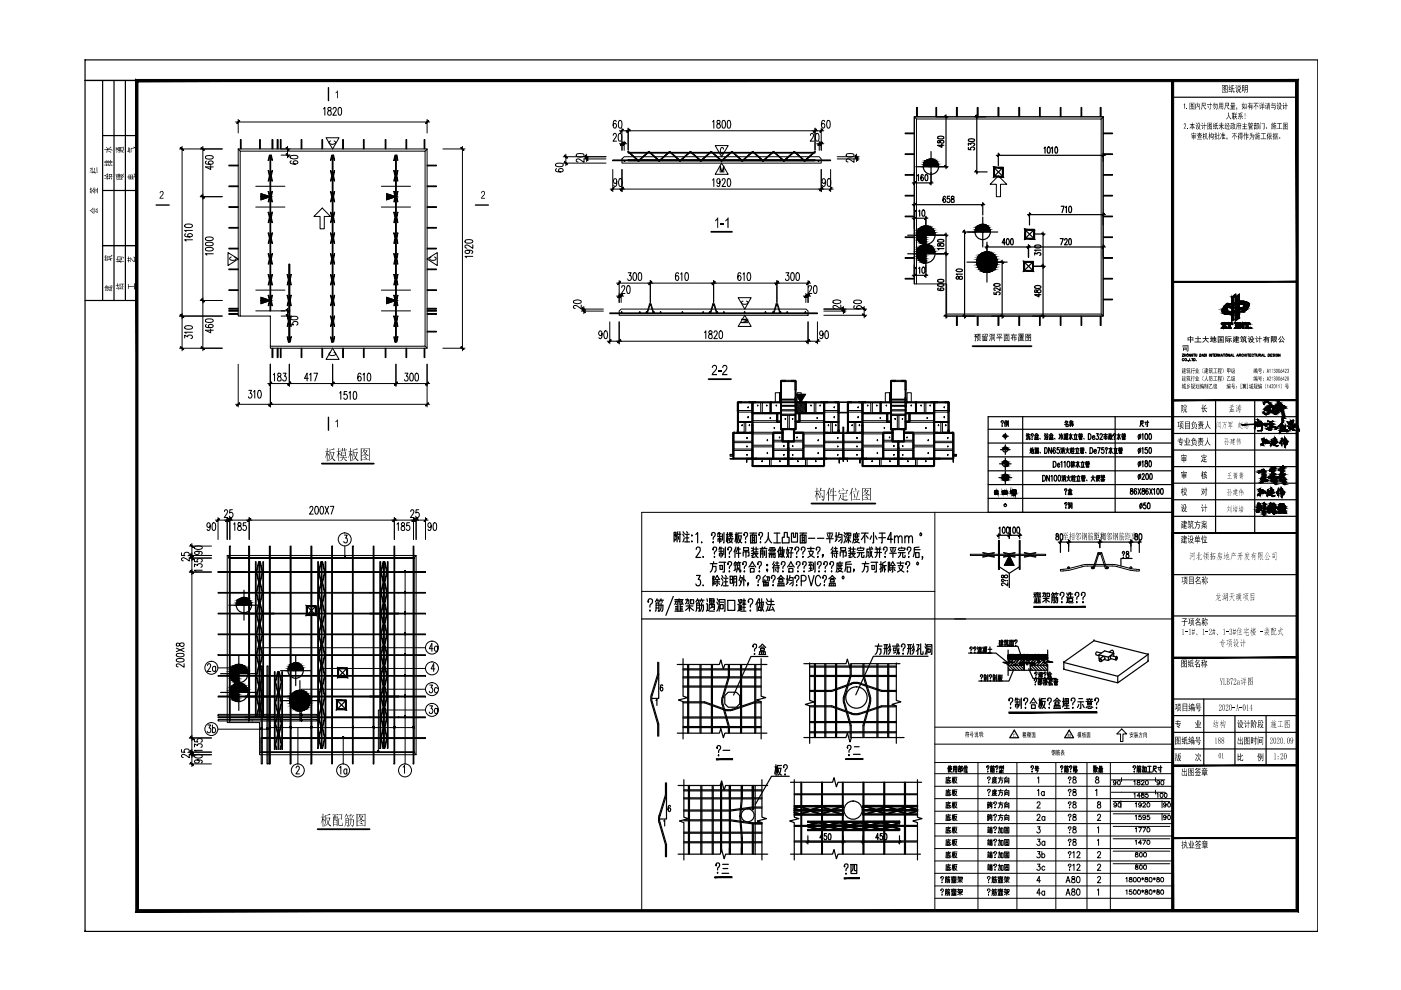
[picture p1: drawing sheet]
<svg xmlns="http://www.w3.org/2000/svg" width="297mm" height="210mm" viewBox="0 0 297 210" stroke-linecap="round" stroke-linejoin="round" font-family="sans-serif">
<g fill="none" stroke="#000" stroke-width=".21">
<path d="M50.5 31.6v35.4h.4M50.9 32h39.2v41.4h-32.8v-6.4h-6.4zM90.1 32l.5-.4v42.2l-.5-.4M90.6 31.6h-40.1l.4 .4M131.9 33.7l.4-.5h41.4l.4 .5v.9h-42.2zM193.8 24.8h40.1v42.2h-33.2v-6.8h-6.9zM193.8 24.8h40.1M194.3 25.2l-.5-.4v35.4M233.5 25.2l.4-.4v42.2l-.4-.4h-32.8M57.3 73.4v.4h33.3M131.3 66l.4-.5h39.2l.4 .5v.8h-40zM194.3 60.2v-35h39.2v41.4"/>
<path d="M200.7 67h33.2M48.2 117.8v35.4h.4M48.6 118.2h39.2v41.4h-32.8v-6.4h-6.4zM87.8 118.2l.4-.4v42.2M88.2 117.8h-40l.4 .4M55 159.6v.4h33.2l-.4-.4"/>
</g>
<g fill="none" stroke="#000" stroke-width=".21">
<path d="M50.5 39.4h-2v.2h2M50.5 35h-2v.2h2M90.6 39.4h1.9v.2h-1.9M90.6 35h1.9v.2h-1.9M193.8 37h-1.9v.2h1.9M193.8 32.6h-1.9v.2h1.9M193.8 28.2h-1.9v.2h1.9M233.9 37h2v.2h-2M233.9 32.6h2v.2h-2M233.9 28.2h2v.2h-2M50.5 57h-2v.2h2M50.5 52.6h-2v.2h2"/>
<path d="M50.5 48.2h-2v.2h2M50.5 43.8h-2v.2h2M90.6 57h1.9v.2h-1.9M90.6 52.6h1.9v.2h-1.9M90.6 48.2h1.9v.2h-1.9M90.6 43.8h1.9v.2h-1.9M193.8 59h-1.9v.2h1.9M193.8 54.6h-1.9v.2h1.9M193.8 50.2h-1.9v.2h1.9M193.8 45.8h-1.9v.2h1.9M193.8 41.4h-1.9v.2h1.9M233.9 59h2v.2h-2"/>
<path d="M233.9 54.6h2v.2h-2M233.9 50.2h2v.2h-2M233.9 45.8h2v.2h-2M233.9 41.4h2v.2h-2M50.5 65.8h-2v.2h2M50.5 61.4h-2v.2h2M90.6 70.2h1.9v.2h-1.9M90.6 65.8h1.9v.2h-1.9M90.6 61.4h1.9v.2h-1.9M129.3 66.3h44v.2h-44zM233.9 63.4h2v.2h-2M46.2 138.8h44v.2h-44z"/>
<path d="M46.2 134.4h44v.2h-44zM46.2 130h44v.2h-44zM46.2 121.2h44v.2h-44zM51.9 125.6h-5.7v.2h5.7M51.9 121.2h-5.7v.2h5.7M58.1 125.8h20.3M58.1 125.6h20.3M58.1 121.4h20.3M58.1 121.2h20.3M84.5 125.6h5.7v.2h-5.7M84.5 121.2h5.7v.2h-5.7M46.2 147.6h44v.2h-44z"/>
<path d="M46.2 143.2h44v.2h-44zM55.3 156.4h34.9v.2h-34.9zM78.4 152h-32.2v.2h32.2M84.5 152h5.7v.2h-5.7"/>
<circle cx="135.4" cy="34.1" r=".11"/>
<circle cx="139.8" cy="34.1" r=".11"/>
<circle cx="144.2" cy="34.1" r=".11"/>
<circle cx="148.6" cy="34.1" r=".11"/>
<circle cx="153" cy="34.1" r=".11"/>
<circle cx="157.4" cy="34.1" r=".11"/>
<circle cx="161.8" cy="34.1" r=".11"/>
<circle cx="166.2" cy="34.1" r=".11"/>
<circle cx="170.6" cy="34.1" r=".11"/>
</g>
<g fill="none" stroke="#000" stroke-width=".21">
<path d="M57.7 31.6v-2h.2v2M58.8 31.6v-2h.2v2M50.5 66.5h-2v.2h2M50.5 65.4h-2v.2h2M57.7 73.8v2h.2v-2M58.8 73.8v2h.2v-2M90.6 66.5h1.9v.2h-1.9M90.6 65.4h1.9v.2h-1.9M48.5 118.2h39.4v.2h-39.4zM46.2 152.6h21.1v.3h-21.1zM46.2 151.5h21.1v.3h-21.1zM55.3 159.4h32.6v.2h-32.6z"/>
<path d="M55.3 156.6v2.8M55.4 141.2h.2v20.8h-.2zM56.6 141.2h.3v20.8h-.3z"/>
<circle cx="132.4" cy="34.1" r=".11"/>
<circle cx="173.5" cy="34.1" r=".11"/>
</g>
<g fill="none" stroke="#000" stroke-width=".21">
<path d="M51 31.6v-2h.1v2M55 31.6v-2h.2v2M59.4 31.6v-2h.2v2M63.8 31.6v-2h.2v2M68.2 31.6v-2h.2v2M72.6 31.6v-2h.2v2M77 31.6v-2h.2v2M81.7 31.6v-2h.1v2M86.1 31.6v-2h.1v2M89.9 31.6v-2h.2v2M129.9 33.9h46.2v.2h-46.2zM194.3 24.8v-2h.2v2"/>
<path d="M198.4 24.8v-2h.2v2M202.8 24.8v-2h.2v2M207.2 24.8v-2h.2v2M211.6 24.8v-2h.2v2M216 24.8v-2h.2v2M220.4 24.8v-2h.2v2M224.8 24.8v-2h.2v2M229.2 24.8v-2h.2v2M233.3 24.8v-2h.2v2M59.4 73.8v2h.2v-2M63.8 73.8v2h.2v-2M68.2 73.8v2h.2v-2"/>
<path d="M72.6 73.8v2h.2v-2M77 73.8v2h.2v-2M81.7 73.8v2h.1v-2M86.1 73.8v2h.1v-2M89.9 73.8v2h.2v-2M202.8 67v2h.2v-2M207.2 67v2h.2v-2M211.6 67v2h.2v-2M216 67v2h.2v-2M220.4 67v2h.2v-2M224.8 67v2h.2v-2M229.2 67v2h.2v-2"/>
<path d="M233.3 67v2h.2v-2M48.6 115.8h.2v37.1h-.2zM52.7 115.8h.2v37.1h-.2zM57.1 115.8h.2v46.2h-.2zM61.5 115.8h.2v46.2h-.2zM65.9 115.8h.2v46.2h-.2zM70.3 115.8h.2v46.2h-.2zM74.7 115.8h.2v46.2h-.2zM79.1 115.8h.2v46.2h-.2zM83.5 115.8h.2v46.2h-.2zM87.6 115.8h.2v46.2h-.2z"/>
<circle cx="131.8" cy="66.2" r=".11"/>
<circle cx="135.7" cy="66.2" r=".11"/>
<circle cx="140.1" cy="66.2" r=".11"/>
<circle cx="144.7" cy="66.2" r=".11"/>
<circle cx="149.1" cy="66.2" r=".11"/>
<circle cx="153.5" cy="66.2" r=".11"/>
<circle cx="157.9" cy="66.2" r=".11"/>
<circle cx="162.3" cy="66.2" r=".11"/>
<circle cx="166.9" cy="66.2" r=".11"/>
<circle cx="170.8" cy="66.2" r=".11"/>
</g>
<g fill="none" stroke="#000" stroke-width=".21">
<path d="M56.9 36.2h.1l.2 1.1-.2 1.1h-.1l.2-1.1zM57.1 32.9h.1l-.2 1.1h-.1zM57.2 32.9h.2v33h-.2zM57.4 32.9h.1l.3 1.1h-.2zM57.6 36.2h.2l-.3 1.1 .3 1.1h-.2l-.2-1.1zM61.3 32.9h.1M70.1 36.2h.1l.2 1.1-.2 1.1h-.1l.2-1.1zM70.3 32.9h.1l-.2 1.1h-.1zM70.4 32.9h.2v39.6h-.2zM70.6 32.9h.1l.3 1.1h-.2zM70.8 36.2h.2l-.3 1.1 .3 1.1h-.2l-.2-1.1zM83.5 36.2h.2l.2 1.1-.2 1.1h-.2l.2-1.1z"/>
<path d="M83.7 32.9h.2l-.2 1.1h-.2zM83.9 32.9h.1v39.6h-.1zM84 32.9h.2l.2 1.1h-.2zM84.2 36.2h.2l-.2 1.1 .2 1.1h-.2l-.2-1.1zM133.2 33.9h39.6v.2h-39.6zM133.2 32.3h39.6v.2h-39.6zM133.2 32.1l2.2 1.9 2.2-1.9 2.2 1.9 2.2-1.9 2.2 1.9 2.2-1.9 2.2 1.9 2.2-1.9 2.2 1.9 2.2-1.9 2.2 1.9 2.2-1.9 2.2 1.9 2.2-1.9 2.2 1.9 2.2-1.9 2.2 1.9 2.2-1.9v.1l-2.2 2-2.2-2-2.2 2-2.2-2-2.2 2-2.2-2-2.2 2-2.2-2-2.2 2-2.2-2-2.2 2-2.2-2-2.2 2-2.2-2-2.2 2-2.2-2-2.2 2zM56.9 58.2h.1l.2 1.1-.2 1.1h-.1l.2-1.1zM56.9 53.8h.1l.2 1.1-.2 1.1h-.1l.2-1.1zM56.9 49.4h.1l.2 1.1-.2 1.1h-.1l.2-1.1zM56.9 45h.1l.2 1.1-.2 1.1h-.1l.2-1.1zM56.9 40.6h.1l.2 1.1-.2 1.1h-.1l.2-1.1z"/>
<path d="M57.6 58.2h.2l-.3 1.1 .3 1.1h-.2l-.2-1.1zM57.6 53.8h.2l-.3 1.1 .3 1.1h-.2l-.2-1.1zM57.6 49.4h.2l-.3 1.1 .3 1.1h-.2l-.2-1.1zM57.6 45h.2l-.3 1.1 .3 1.1h-.2l-.2-1.1zM57.6 40.6h.2l-.3 1.1 .3 1.1h-.2l-.2-1.1zM60.9 58.2h.1l.3 1.1-.3 1.1h-.1l.2-1.1zM61.3 56v16.5M61.4 56v16.5h-.1M61.6 58.2h.2l-.2 1.1 .2 1.1h-.2l-.2-1.1zM70.1 58.2h.1l.2 1.1-.2 1.1h-.1l.2-1.1zM70.1 53.8h.1l.2 1.1-.2 1.1h-.1l.2-1.1zM70.1 49.4h.1l.2 1.1-.2 1.1h-.1l.2-1.1z"/>
<path d="M70.1 45h.1l.2 1.1-.2 1.1h-.1l.2-1.1zM70.1 40.6h.1l.2 1.1-.2 1.1h-.1l.2-1.1zM70.8 58.2h.2l-.3 1.1 .3 1.1h-.2l-.2-1.1zM70.8 53.8h.2l-.3 1.1 .3 1.1h-.2l-.2-1.1zM70.8 49.4h.2l-.3 1.1 .3 1.1h-.2l-.2-1.1zM70.8 45h.2l-.3 1.1 .3 1.1h-.2l-.2-1.1zM70.8 40.6h.2l-.3 1.1 .3 1.1h-.2l-.2-1.1zM83.5 58.2h.2l.2 1.1-.2 1.1h-.2l.2-1.1zM83.5 53.8h.2l.2 1.1-.2 1.1h-.2l.2-1.1zM83.5 49.4h.2l.2 1.1-.2 1.1h-.2l.2-1.1zM83.5 45h.2l.2 1.1-.2 1.1h-.2l.2-1.1zM83.5 40.6h.2l.2 1.1-.2 1.1h-.2l.2-1.1z"/>
<path d="M84.2 58.2h.2l-.2 1.1 .2 1.1h-.2l-.2-1.1zM84.2 53.8h.2l-.2 1.1 .2 1.1h-.2l-.2-1.1zM84.2 49.4h.2l-.2 1.1 .2 1.1h-.2l-.2-1.1zM84.2 45h.2l-.2 1.1 .2 1.1h-.2l-.2-1.1zM84.2 40.6h.2l-.2 1.1 .2 1.1h-.2l-.2-1.1zM56.9 62.6h.1l.2 1.1-.2 1.1h-.1l.2-1.1zM57.6 62.6h.2l-.3 1.1 .3 1.1h-.2l-.2-1.1zM60.9 67h.1l.3 1.1-.3 1.1h-.1l.2-1.1zM60.9 62.6h.1l.3 1.1-.3 1.1h-.1l.2-1.1zM60.9 71.4h.1l.3 1.1h-.2zM61.3 72.5v-16.5h.1v16.5M61.6 71.4h.2l-.2 1.1h-.2z"/>
<path d="M61.6 67h.2l-.2 1.1 .2 1.1h-.2l-.2-1.1zM61.6 62.6h.2l-.2 1.1 .2 1.1h-.2l-.2-1.1zM70.1 67h.1l.2 1.1-.2 1.1h-.1l.2-1.1zM70.1 62.6h.1l.2 1.1-.2 1.1h-.1l.2-1.1zM70.1 71.4h.1l.2 1.1h-.1zM70.8 71.4h.2l-.3 1.1h-.1zM70.8 67h.2l-.3 1.1 .3 1.1h-.2l-.2-1.1zM70.8 62.6h.2l-.3 1.1 .3 1.1h-.2l-.2-1.1zM83.5 67h.2l.2 1.1-.2 1.1h-.2l.2-1.1zM83.5 62.6h.2l.2 1.1-.2 1.1h-.2l.2-1.1zM83.5 71.4h.2l.2 1.1h-.2zM84.2 71.4h.2l-.2 1.1h-.2z"/>
<path d="M84.2 67h.2l-.2 1.1 .2 1.1h-.2l-.2-1.1zM84.2 62.6h.2l-.2 1.1 .2 1.1h-.2l-.2-1.1zM137.1 66.3h.1M137.7 64.4l.1 .1M137.7 64.5l-.5 1.8M137.8 64.5l-.5 1.8M137.9 64.5l.1-.1 .6 1.9M137.9 64.5l.6 1.8M138.6 66.3h-.2M150.5 66.3h.2M151.2 64.5l-.1-.1-.5 1.9M151.3 64.5l-.6 1.8"/>
<path d="M151.3 64.5l.6 1.8M151.4 64.4l-.1 .1M151.5 64.5l.5 1.8M152 66.3h-.1M164 66.3h.1M164.6 64.5l-.1-.1-.5 1.9M164.7 64.5l-.6 1.8M164.8 64.5l.5 1.8M164.8 64.5l.1-.1 .5 1.9M165.4 66.3h-.1M250.7 75.1h.3l-.3 .5h.3M251 76.1a.21 .21 0 0 0-.3 0 .21 .21 0 0 0 0 .3 .21 .21 0 0 0 .3 0"/>
<path d="M251.1 75.1v.5M251.1 75.3h.3M251.4 75.1v.5M251.8 76.5h.1M252 76.5v.1M252.2 76v.5h.3M252.4 75.1v.5l-.3-.5v.5M252.6 76h.4M252.8 76v.5M252.9 75.2l-.1-.1-.2 .1 .1 .4 .2-.1-.1-.1M253.1 76l.3 .1-.1 .4h-.2zM253.1 75.1h.3"/>
<path d="M253.2 75.1v.5M253.4 75.1l.2 .5 .1-.1v-.4M253.6 76.5h.1M254.4 75.1a.26 .26 0 0 1 .3 .2 .26 .26 0 0 1-.3 .3zM254.8 75.6l.2-.5 .2 .5M254.9 75.4h.2M255.3 75.1a.28 .28 0 0 1 .3 .1 .28 .28 0 0 1 0 .3l-.3 .1zM255.8 75.1v.5M256.4 75.1v.5M256.9 75.1v.5l-.3-.5v.5M257 75.1h.4M257.2 75.1v.5"/>
<path d="M257.5 75.3h.1M257.8 75.1h-.3v.5h.3M257.9 75.3h.2l.1-.2h-.3v.5M258.1 75.3l.1 .3M258.7 75.1v.5l-.3-.5v.5M258.9 75.6l.1-.5 .2 .5M258.9 75.4h.2M259.1 68.5h1l-.6 1h.3l.3-.3-.1 .4h-1l.6-1h-.4l-.2 .2zM259.3 75.1h.4M259.5 75.1v.5M259.8 75.1v.5M260.1 68.8h.1"/>
<path d="M260.1 68.5l.1 .3M260.1 64.3l-.6 .6a1.08 1.08 0 0 0-.3 1.5 3.8 3.8 0 0 0 4.1-1.2M260.2 68.4h-.1M260.2 68.5h1M260.2 64.3l.8 .1M260.2 65.4a.68 .68 0 0 0 .9 .7M260.2 68.8h.1M260.3 69.6h.1M260.4 69.6h.6M260.4 68.5l-.2 .2M260.4 68.6l.1 .9M260.5 69.4l-.2 .2"/>
<path d="M260.7 75.1v.5l-.3-.5v.5M260.9 75.6l.2-.5 .1 .5M260.9 68.5l.2 .2M260.9 69.5l.1 .1M261 64.3l-.8 1.1M261 69.6h.1M261 68.6l-.1 .8M261 75.4h.2M261.1 68.8h.1M261.1 68.4h.1M261.2 63l.8-.6v.2l-.4 .3v1.3l-.4 .2zM261.2 68.8h-.1"/>
<path d="M261.2 68.5v.3M261.4 75.1v.5h.3M261.6 66.6l-.5 .1M261.6 66.6v1.2l-.4 .3v-1.3M261.6 64.7l.3-.1v1.3l-.3 .1zM261.8 69.6h.7M261.8 69.6h.1M261.9 68.6l-.1-.2h.7l-.2 .2M261.9 69.4l-.1 .1M261.9 68.6h.1M261.9 69.4h.1M261.9 63l.9-.6v1.3l-.9 .4z"/>
<path d="M262 68.6v.9M262.2 75.6l.2-.5 .2 .5M262.3 75.4h.2M262.3 68.6v.9M262.3 69.4h.1M262.3 68.6h.1M262.3 69.4l.2 .1M262.5 69.6h.1M262.5 68.5l.2 .1M262.6 68.5h.5l.4 .5v-.4M262.6 69.5h.1M262.6 69.5l-.1 .1h.4"/>
<path d="M262.7 68.6v.9M262.7 75.3l.4-.2h-.4v.5M262.7 64.4l.9 .2M262.8 66.1v1.3l-.9 .7v-1.6M262.8 64.4v1.1l.6-.2M262.8 66l-.9 .4M262.8 69.5l.2 .1M262.9 75.3l.2 .3M262.9 69.6h.1M263 66.1h.8M263.5 68.6l-.1-.1h.4l-.1 .1v1h-.2l-.7-.8v.7M263.6 75.2l-.2-.1-.1 .3a.17 .17 0 0 0 .1 .2 .17 .17 0 0 0 .2-.2"/>
<path d="M263.6 64.6l.2 .4M263.7 65l-.8 1.1M263.8 75.3h.3M263.8 75.1v.5M263.8 66.1l.9-1.1a.6 .6 0 0 0-.1-.8 3.6 3.6 0 0 0-4 .9l.2 .2 .4-.3v1.1M263.8 68.4h1.1M263.8 68.8h.1M263.9 68.8h.1M263.9 68.5v.3M264.1 69.6h.6M264.1 68.5l-.2 .2M264.1 75.1v.5"/>
<path d="M264.1 68.6l.1 .9M264.2 69.5l-.2 .1M264.2 69.4v.1M264.3 75.1v.5M264.5 75.1h.3M264.6 69.4l.2 .2M264.7 68.5l.1 .2M264.7 75.1v.5M264.7 68.6l-.1 .9M264.7 69.6h.1M264.8 68.8h.1M264.9 68.8h.1"/>
<path d="M265 75.3h.1M265 68.5v.3M265.3 75.1h-.3v.5h.3M265.8 75.2v-.1a.21 .21 0 0 0-.3 .1 .21 .21 0 0 0 0 .3 .21 .21 0 0 0 .3-.1M265.9 75.1h.4M266.1 75.1v.5M266.4 75.1l.1 .5 .2-.2v-.3M266.9 75.3h.3l.1-.2h-.4v.5M267.1 75.3l.2 .3M267.5 75.6l.1-.5 .2 .5M267.5 75.4h.3M268 75.1v.5h.3"/>
<path d="M268.9 75.1l.3 .1-.2 .4h-.1zM269.4 75.3h.2M269.7 75.1h-.3v.5h.3M270.2 75.1h-.3v.1l.3 .3h-.3M270.3 75.1v.5M270.9 75.2v-.1a.21 .21 0 0 0-.3 .1 .21 .21 0 0 0 0 .3 .21 .21 0 0 0 .3-.1h-.1M271.4 75.1v.5l-.3-.5v.5M271.6 90.8h-.1M271.7 90.6l-.1 .1zM271.9 88.9v.6l.2-.3-.1-.2 .1 .3-.3 .7v.3l.2-.1-.3 1 .5-.7-.5 .8 .2-1.1-.4 1.1 1.5 .1-.5-.4-.3 .4 .1-.5-.2-.1 .3 .1 .2-.7-.1 .4a.5 .5 0 0 0 .4 .6l.2 .1-.2 .2-.9-.1a.51 .51 0 0 0-.7 .4l.1-.3-.1-.2h.2v-.2v-.6l.1 .2 .3-1.1-.9 .8 .9-.8zM271.9 89.2v.1M271.9 90.5h.1"/>
<path d="M272.1 89.1h.1M272.2 91.4h.1M272.5 91.1h.1M273 89.5l.5 .6zM273.1 90.4l.3 .6zM273.2 90.4h.1M273.5 90.6l.7 .5v-1l.3 .4 .2-.5a.62 .62 0 0 1 .6 .7l.2 .7-.7-1.4-.3 .5-.3-.3v1zM273.5 90h.1M273.5 90.1h.1M273.6 89.2l.3 .5-.1 .1 .2-.1-.2 .1 .1 .5-.1-.5-.2 .1 .2-.2-.1-.2-.4 .1 .4-.2zM273.7 89.3h.1M273.7 89.4h.1"/>
<path d="M273.8 89.4h.1M273.8 89.8h.1M273.8 89.4l.2-.1zM273.9 89.6h.1M273.9 89.7l-.1 .1M273.9 89.7h.1M273.9 89.4h.1M273.9 90.9v.1M274 89.4h.1M274 89.3h.1M274 89.5h.1M274.1 89.3h.1"/>
<path d="M274 89.6h.1M274.1 89.5h.1M274.2 89.3h.1M274.1 89.4h.1M274.2 89.2h.1M274.2 89.3l-.1 .2zM274.2 89.4h.1M274.2 89.5h.1M274.2 90.6h.1M274.4 90.4v.1M274.6 90.3h-.1M274.8 90h.1"/>
<path d="M275.3 90.8h.1M54.1 119.1h.2v33h-.2zM54.8 119.1h.1l-.5 2.2 .5 2.2-.5 2.2 .5 2.2-.5 2.2 .5 2.2-.5 2.2 .5 2.2-.5 2.2 .5 2.2-.5 2.2 .5 2.2-.5 2.2 .5 2.2-.5 2.2h-.1l.5-2.2-.5-2.2 .5-2.2-.5-2.2 .5-2.2-.5-2.2 .5-2.2-.5-2.2 .5-2.2-.5-2.2 .5-2.2-.5-2.2 .5-2.2-.5-2.2zM54.9 119.1h.2v33h-.2zM55.1 119.1h.1l.5 2.2-.5 2.2 .5 2.2-.5 2.2 .5 2.2-.5 2.2 .5 2.2-.5 2.2 .5 2.2-.5 2.2 .5 2.2-.5 2.2 .5 2.2-.5 2.2 .5 2.2h-.1l-.5-2.2 .5-2.2-.5-2.2 .5-2.2-.5-2.2 .5-2.2-.5-2.2 .5-2.2-.5-2.2 .5-2.2-.5-2.2 .5-2.2-.5-2.2 .5-2.2zM55.7 119.1h.2v33h-.2zM67.4 119.1h.1v39.6h-.1zM68 119.1h.2l-.6 2.2 .6 2.2-.6 2.2 .6 2.2-.6 2.2 .6 2.2-.6 2.2 .6 2.2-.6 2.2 .6 2.2-.6 2.2 .6 2.2-.6 2.2 .6 2.2-.6 2.2 .6 2.2-.6 2.2 .6 2.2h-.2l-.5-2.2 .5-2.2-.5-2.2 .5-2.2-.5-2.2 .5-2.2-.5-2.2 .5-2.2-.5-2.2 .5-2.2-.5-2.2 .5-2.2-.5-2.2 .5-2.2-.5-2.2 .5-2.2-.5-2.2zM68.1 119.1h.2v39.6h-.2zM68.3 119.1h.1l.5 2.2-.5 2.2 .5 2.2-.5 2.2 .5 2.2-.5 2.2 .5 2.2-.5 2.2 .5 2.2-.5 2.2 .5 2.2-.5 2.2 .5 2.2-.5 2.2 .5 2.2-.5 2.2 .5 2.2-.5 2.2h-.1l.5-2.2-.5-2.2 .5-2.2-.5-2.2 .5-2.2-.5-2.2 .5-2.2-.5-2.2 .5-2.2-.5-2.2 .5-2.2-.5-2.2 .5-2.2-.5-2.2 .5-2.2-.5-2.2 .5-2.2zM68.9 119.1h.2v39.6h-.2zM80.5 119.1h.2v39.6h-.2z"/>
<path d="M81.2 119.1h.2l-.5 2.2 .5 2.2-.5 2.2 .5 2.2-.5 2.2 .5 2.2-.5 2.2 .5 2.2-.5 2.2 .5 2.2-.5 2.2 .5 2.2-.5 2.2 .5 2.2-.5 2.2 .5 2.2-.5 2.2 .5 2.2h-.2l-.5-2.2 .5-2.2-.5-2.2 .5-2.2-.5-2.2 .5-2.2-.5-2.2 .5-2.2-.5-2.2 .5-2.2-.5-2.2 .5-2.2-.5-2.2 .5-2.2-.5-2.2 .5-2.2-.5-2.2zM81.3 119.1h.2v39.6h-.2zM81.5 119.1h.1l.5 2.2-.5 2.2 .5 2.2-.5 2.2 .5 2.2-.5 2.2 .5 2.2-.5 2.2 .5 2.2-.5 2.2 .5 2.2-.5 2.2 .5 2.2-.5 2.2 .5 2.2-.5 2.2 .5 2.2-.5 2.2h-.1l.5-2.2-.5-2.2 .5-2.2-.5-2.2 .5-2.2-.5-2.2 .5-2.2-.5-2.2 .5-2.2-.5-2.2 .5-2.2-.5-2.2 .5-2.2-.5-2.2 .5-2.2-.5-2.2 .5-2.2zM82.1 119.1h.2v39.6h-.2zM58.2 158.9v-16.5h.1v16.5M58.6 158.9l-.3-1.1 .5-2.2-.5-2.2 .5-2.2-.5-2.2 .5-2.2-.5-2.2 .5-2.2h.2l-.5 2.2 .5 2.2-.5 2.2 .5 2.2-.5 2.2 .5 2.2-.5 2.2 .2 1.1M58.9 158.9v-16.5h.2v16.5M59.4 158.9l.2-1.1-.5-2.2 .5-2.2-.5-2.2 .5-2.2-.5-2.2 .5-2.2-.5-2.2h.1l.5 2.2-.5 2.2 .5 2.2-.5 2.2 .5 2.2-.5 2.2 .5 2.2-.2 1.1M59.7 158.9v-16.5h.2v16.5"/>
<circle cx="137.1" cy="66.2" r=".11"/>
<circle cx="137.9" cy="64.6" r=".11"/>
<circle cx="138.7" cy="66.2" r=".11"/>
<circle cx="150.5" cy="66.2" r=".11"/>
<circle cx="151.3" cy="64.6" r=".11"/>
<circle cx="152.1" cy="66.2" r=".11"/>
<circle cx="163.9" cy="66.2" r=".11"/>
<circle cx="164.7" cy="64.6" r=".11"/>
<circle cx="165.5" cy="66.2" r=".11"/>
<circle cx="251.4" cy="76.2" r=".21"/>
<circle cx="251.8" cy="75.3" r=".22"/>
<circle cx="260.1" cy="75.3" r=".23"/>
<circle cx="265.1" cy="69.5" r=".11"/>
</g>
<g fill="none" stroke="#000" stroke-width=".21">
<path d="M69.1 29.2h2.8l-1.4 2.4zM70.1 29.9l-.3 .2a.75 .75 0 0 0 .7 .5 .75 .75 0 0 0 .7-.5l-.4-.2M151.6 30.9h2.8l-1.4 2.3zM152.7 36.5v-1.3l.4 1.3 .4-1.3v1.3M153 34.6l1.4 2.4h-2.8zM153.4 31.6a.36 .36 0 0 0-.4-.3 .36 .36 0 0 0-.3 .5l.2 .8h.4l.1-.3M211.7 37.3l1.7 1.8h-1.3v2.6h-.9v-2.6h-1.3zM48.3 53.6l2.2 1.3-2.2 1.4zM49 54.5l-.3 .2a.75 .75 0 0 0 .7 .5 .75 .75 0 0 0 .7-.5l-.4-.2M55.3 41.1l2 .6-2 .7zM68.3 44.1l1.8 1.8h-1.4v2.6h-.8v-2.6h-1.4zM82 41.1l1.9 .6-1.9 .7z"/>
<path d="M90.6 54.9l2.1-1.3v2.7zM91.4 54.5l-.3 .2a.71 .71 0 0 0 .7 .5 .71 .71 0 0 0 .7-.5l-.4-.2M55.3 63l2 .7-2 .7zM70.1 74.7l-.3 .2a.79 .79 0 0 0 1.3 .3l.1-.3-.4-.2M70.5 73.8l1.4 2.4h-2.8zM82 63l1.9 .7-1.9 .7zM156.5 63.1h2.8l-1.4 2.4zM157.5 63.8l-.3 .3a.71 .71 0 0 0 .7 .4 .71 .71 0 0 0 .7-.4l-.4-.3M157.9 66.8l1.4 2.4h-2.8zM158.6 67.7h-1.4l1.4 .3-1.4 .4h1.4M168.8 83.6h2l-1 1.7z"/>
</g>
<g fill="#000">
<path d="M152.1 46.1h.2v2.2h-.2v-1.7l-.5 .3v-.2zM152.8 47.4h.7v.3h-.7zM154.3 46.1h.2v2.2h-.3v-1.7l-.4 .3v-.2zM151 77.6l.4-.3 .5 .3 .1 .7-.8 1h.8v.2h-1.1l.2-.5 .6-.7 .1-.4a.35 .35 0 0 0-.4-.3 .35 .35 0 0 0-.3 .4h-.2zM152.2 78.6h.7v.3h-.7zM153.2 77.5l.6-.2 .4 .5-.1 .6-.7 .8 .8 .1v.2h-1.1l.1-.3 .8-1.2a.35 .35 0 0 0-.3-.4 .35 .35 0 0 0-.4 .4h-.2zM214.3 71h.5v-.3h.1l-.1 .3h.8v.1h-.8l-.1 .3h.3v-.2h.1v.2h.4l-.1 .7-.2-.1h.1v-.5h-.2v.8h-.1v-.8h-.2v.7h-.2v-.7l-.2 .4-.1-.1 .4-.7h-.4z"/>
<path d="M207.1 70.8h.8v.2h-.3l.3 .1v.9h-.2v-.7h-.4v.7h-.1v-.9h.2l.1-.1h-.4zM206.6 70.8h.5l-.2 .4 .3 .1v.2l-.1 .2-.2-.2v.8l-.3-.1h.2v-.7h-.2v-.2h.3l-.2-.1 .2-.2h-.3zM207.5 71.3l.1 .1v.6l-.5 .3v-.1l.3-.2zM207.6 72l.3 .2v.1z"/>
<path d="M208.3 70.9l.4-.2v.2l-.3 .1v.3l.3-.2 .1 .3 .2-.4-.2-.2h.6v.6l-.3 .1v-.2h.2v-.4h-.2l-.1 .3a.24 .24 0 0 1-.1 .2 .24 .24 0 0 1-.3 0l-.4 .1zM208.3 71.5h1v.8h-1zM208.9 71.7v.1h.3v-.1zM208.4 71.7v.1h.3v-.1zM208.9 72v.1h.3v-.1zM208.4 72v.1h.3v-.1z"/>
<path d="M209.8 70.8l.1-.1 .2 .3zM210.1 70.8h.8v1.5l-.2-.1 .2-.1v-1.2h-.7v1.4h-.1zM210.3 71.1h.5v.1h-.5zM209.7 71.2l.1-.1 .2 .3-.1 .1zM210.4 71.4h.3v.6h-.3zM210.4 71.5v.3h.2v-.3zM209.9 71.5l.2 .1-.3 .7-.1-.1z"/>
<path d="M211.3 70.8h1.1v.1h-.5v.6h.6v.2h-.6v.6l-.1-.6h-.6v-.2h.6v-.6h-.5zM212.3 71l.1 .1-.3 .4-.1-.1zM211.3 71h.2l.2 .5z"/>
<path d="M212.8 70.8h1.3v.1l-.6 .1v.1h.5v1.2l-.1-.1h-.9l-.1 .2v-1.3h.5v-.2h-.6zM213.7 71.2v.9h.2v-.9zM213.3 71.2v.2h.3v-.2zM213 71.2v.9h.2v-.9zM213.3 71.5v.3h.3v-.3zM213.3 71.9v.2h.3v-.2z"/>
<path d="M215.9 70.7h1.1v.4h-.4l.5 .1v.1h-.5l.4 .1v.7h-.8v-.7l.3-.1h-.6v-.1l.6-.1h-.6zM216.7 70.9v.1h.3v-.1zM216.4 70.9v.1h.2v-.1zM216.1 70.9v.1h.2v-.1zM216.3 71.5l.6 .1zM216.3 71.7l.6 .1zM216.3 71.9l.6 .1zM215.9 71.5h.1v.7h1.2v.1l-1.3 .1z"/>
<path d="M217.4 70.8h1.2v1.5l-.1-.1h-.9l-.2 .1zM217.9 70.9v.1h.5l-.1 .2a.17 .17 0 0 0-.1 .3 .17 .17 0 0 0 .2 0l.1-.6zM217.6 70.9v1.2h.5l-.3-.2v-.1l.3 .3h.4v-.5l-.5-.1-.4 .2v-.2l.3-.1-.1-.2-.1 .2-.1-.1 .2-.4zM217.9 71.7l.1-.1 .2 .2-.1 .1zM217.9 71.2l.2 .2 .1-.2z"/>
<path d="M69.9 95.3l.2 .1 .7-.4 .2 .2-.9 .2-.1 .5h.7l.1-.1 .2 .2-.5 1 .6 .5a.21 .21 0 0 1-.3 .3 .21 .21 0 0 1-.1-.3l-.3-.3-.8 .5 .8-.7-.3-.9-.1-.1-.1 1.1-.4 .6 .4-.8zM70.1 96l.3 .9 .3-.9zM69.3 95l.2 .1-.1 .6 .2-.1 .2 .2h-.4l.1 .3a.35 .35 0 0 1 .2 .6l-.3-.5v1.5l-.1 .1v-1.5l-.4 .8 .4-1.1v-.2l-.4-.1h.4z"/>
<path d="M71.8 95l.2 .1-.1 .6 .2-.2 .2 .3h-.4v.3l.3 .3-.1 .2-.2-.5v1.6l-.1 .1v-1.5l-.5 .7 .4-1v-.2l-.4-.1h.5zM72.5 95l.2 .1-.1 .3h.4v-.4l.2 .1-.1 .3 .3-.1 .2 .2h-.5l-.1 .3v-.3h-.4l-.1 .3v-.3l-.4-.1h.4zM72.3 95.7l.2 .1h.7v-.1l.2 .1-.1 .9-.4-.1-.1 .3 .6-.1 .2 .2h-.7l.3 .5h.3a.17 .17 0 0 1-.1 .3 .17 .17 0 0 1-.2-.2l-.4-.6-.3 .6-.5 .2 .5-.3 .2-.5-.6 .1-.1-.2h.7v-.3l-.4 .2zM72.5 95.9v.3h.7v-.3zM72.5 96.2v.3h.7v-.3z"/>
<path d="M74.8 95.3l.2 .1 .7-.4 .2 .2-1 .3v.4l.8-.1 .2 .2-.3 .7a.67 .67 0 0 0 .5 .9 .44 .44 0 0 1-.7-.4h-.1l-.8 .5 .6-.4a.46 .46 0 0 0 0-.7v-.6h-.2l-.1 1.2-.4 .6 .4-.9zM75.1 96l.3 .9 .2-.9zM74.2 95l.2 .1-.1 .6 .2-.1 .2 .2h-.4v.3l.4 .4-.1 .2-.3-.5v1.5l-.1 .1v-1.5l-.4 .8 .4-1.3-.4-.1h.4z"/>
<path d="M76.5 95l1.7 .1 .1-.1 .1 .2v2.5h-.2v-.2h-1.5l-.2 .3zM76.7 95.2v1.5l.3-.3a.37 .37 0 0 0 .3-.3 .37 .37 0 0 0-.1-.3l-.1-.2-.3 .5 .4-.9zM77.2 95.2l.1 .1-.1 .2 .6-.1 .1 .2-.2 .2a.26 .26 0 0 0-.2 .3 .26 .26 0 0 0 .3 .3l.4 .1a.32 .32 0 0 1-.3 .1 .32 .32 0 0 1-.3-.2l-.2-.2-.7 .5v.8h1.5v-2.3zM77.2 95.6l.2 .5 .3-.5zM77.2 96.5l.4 .1v.3zM77 96.9l.5 .1a.18 .18 0 0 1 .2 .1 .18 .18 0 0 1 0 .2z"/>
<path d="M174 103.4l.2 .1-.3 .5h.8l.1-.1 .1 .2-.1 1.8a.26 .26 0 0 1-.3 .3 .26 .26 0 0 1-.3-.2l-.1-.1a.41 .41 0 0 0 .5-.1 .41 .41 0 0 0 0-.6l.1-1.1h-.8l-.3 .5zM174 104.4l.2 .2-.5 .7h.6l-.1-.3a.32 .32 0 0 1 .1 .5v-.1h-.1l-.5 .2-.1-.3 .3-.3zM173.1 103.4l.3 .1-.1 .6 .2-.1 .2 .2h-.4v.3l.3 .4-.1 .2-.2-.5v1.5l-.2 .1v-1.5l-.4 .8 .4-1.3-.4-.1h.4z"/>
<path d="M176.1 103.7l.3 .1-.2 .4h.4v-.8l.2 .1-.1 .7h.3l.1-.1 .2 .2h-.6v.7l.5-.1 .2 .2h-.7v1l-.1 .1v-1.1l-.7-.1h.7v-.7h-.4l-.3 .6zM175.8 103.4l.2 .1-.4 .7 .2 .1-.1 1.8-.1 .1v-1.8l-.5 .6z"/>
<path d="M177.8 104.5h1.5l.2-.1 .2 .2h-.9v.6h.4l.2-.2 .2 .2h-.8v.7l1 .1-.2 .1-.9-.1-.5-.6-.5 .8 .4-.7v-.6l.3 .1-.2 .2 .1 .3 .4 .3v-1.2h-.8zM178.6 103.5a.23 .23 0 0 1 .2 .1 .23 .23 0 0 1-.1 .3zM178 103.8v.2h1.5l.1-.2 .2 .3-.3 .3v-.4h-1.5l-.2 .4v-.1z"/>
<path d="M180.6 103.4l.2 .1-.2 .7 .1 .2-.1 1.7-.1 .1v-1.8l-.4 .6zM181.2 103.5l.4 .3-.2 .3zM180.8 104.1h1.1l.2-.1 .1 .2zM181 104.5l.3 .7-.1 .4zM181.8 104.3l.2 .2-.4 1.4h.4l.2-.2 .1 .3h-1.5l-.1-.1h.8z"/>
<path d="M182.8 103.5h1.6l.1-.1 .2 .2-.1 2.5-.1 .1v-.2h-1.6l-.1 .2zM182.9 103.6v1.5l.5-.4a.24 .24 0 0 0 .3-.2 .24 .24 0 0 0-.2-.2l-.1-.2-.4 .5 .4-1zM183.4 103.6l.2 .1-.1 .2 .5-.1 .2 .2-.3 .4a.31 .31 0 0 0 0 .3 .31 .31 0 0 0 .4 .2h.1a.19 .19 0 0 1-.2 .2 .19 .19 0 0 1-.2-.2h-.1a.31 .31 0 0 0-.3-.2 .31 .31 0 0 0-.3 .2l-.4 .3v.7h1.6v-2.3zM183.4 104l.3 .5 .3-.5zM183.5 104.9l.3 .1 .1 .3zM183.3 105.4h.3a.26 .26 0 0 1 .3 .1 .26 .26 0 0 1 0 .3z"/>
<path d="M69 172.8l.1 .1 .8-.4 .2 .3-1 .1v.5h.7l.1-.1 .2 .2-.4 .8a.36 .36 0 0 0 .2 .6l.3 .1a.3 .3 0 0 1-.3 .2 .3 .3 0 0 1-.2-.4h-.1a.17 .17 0 0 0-.2-.1 .17 .17 0 0 0-.1 .2l-.6 .3 .8-.7-.4-1-.1 1-.4 .7 .4-.8zM69.3 173.5l.1 .5a.17 .17 0 0 0 0 .3 .17 .17 0 0 0 .2 0 .17 .17 0 0 0 .1-.2l.1-.6zM68.4 172.5l.2 .1-.1 .6 .2-.1 .2 .2h-.4l.3 .8-.3-.4v1.5l-.1 .1v-1.5l-.4 .8 .4-1.2v-.1h-.3l-.1-.1h.4z"/>
<path d="M71.7 172.7l.7-.1 .2 .2-.1 1-.6-.1v1.2l.6 .1 .1-.6 .1 .5-.1 .2h-.6a.6 .6 0 0 1-.2-.8v-.8l.6 .1v-.8h-.6zM70.4 172.7h1l.1-.1 .2 .2h-.5v.4l.3-.1 .1 .1-.1 1.9-.1 .1v-.3h-.7l-.1 .3v-2.1l.3 .1v-.4h-.4zM71 172.8v.4h.2v-.4zM71.2 173.3v.6h.2v-.6zM71 173.3l-.3 1h.7v-.3h-.2v-.7zM70.7 173.3v.8l.2-.6v-.2zM70.7 174.4v.4h.7v-.4z"/>
<path d="M73.3 173.4h.6l.1 .1-.1 1.5a.19 .19 0 0 1-.2 .2 .19 .19 0 0 1-.2-.2h.3v-.5h-.4l-.2 .5-.3 .3 .4-.7zM73.4 173.6v.3h.4v-.3zM73.4 174v.4h.4v-.4zM74.3 173.3l.2 .1v.4l.4-.1 .2 .2-.2 1.1a.24 .24 0 0 1-.2 .3 .24 .24 0 0 1-.2-.3h-.1a.43 .43 0 0 0 .5-.2 .43 .43 0 0 0-.1-.5l.1-.4h-.4l-.2 1-.4 .4 .4-.6 .1-.8h-.4v-.1h.4zM73.4 172.5l.2 .1-.2 .3 .6-.1 .2 .1h-.6l.2 .3-.1 .2a.29 .29 0 0 0-.2-.5 .29 .29 0 0 0-.3 .4l-.2 .1zM74.4 172.5l.1 .2-.1 .2 .6-.1 .1 .1h-.5l.2 .2v.3l-.2-.4-.2-.1-.4 .5z"/>
<path d="M75.6 172.5h1.8l.1 .1v2.5l-.2 .2v-.3h-1.5l-.2 .3zM75.8 172.7v1.5l.7-.5-.1-.2a.18 .18 0 0 0-.1-.3 .18 .18 0 0 0-.2 .2l-.2 .3 .4-1zM76.3 172.7l.2 .1-.2 .2 .6-.1 .1 .2-.2 .3a.33 .33 0 0 0 0 .4 .33 .33 0 0 0 .3 .1h.2l-.2 .3-.3-.3a.27 .27 0 0 0-.3-.1 .27 .27 0 0 0-.3 .2l-.4 .2v.7h1.5v-2.2zM76.3 173.1a.24 .24 0 0 0 .2 .4 .25 .25 0 0 0 .3-.4zM76.3 174h.1a.21 .21 0 0 1 .3 .1 .21 .21 0 0 1 0 .3zM76.2 174.4l.3 .1a.21 .21 0 0 1 .3 .1 .21 .21 0 0 1 0 .2z"/>
</g>
<path d="M150.8 49.1h4.4M206.2 73.4h12.5M68.2 98.3h11M150.2 80.4h4.8M172 106.8h13.6M67.4 175.8h11" fill="none" stroke="#000" stroke-width=".38"/>
<!-- layer: PUB_DIM -->
<g fill="none" stroke="#000" stroke-width=".21">
<path d="M38.1 31.6h9M38.6 31v43.4M43 31v43.4M43.6 33.1l.6-.1a.76 .76 0 0 1 1 .4 1.16 1.16 0 0 1-1.6 0zM43.8 34.2l-.2 .3a1.05 1.05 0 0 0 1.6 0 .5 .5 0 0 0-.6-.4 .5 .5 0 0 0-.4 .6l.5 .1M44.7 35.1v.8l-1.1-.5h1.6M50 25.9h41.1M50.5 25.3v2.9M59.6 31.6h1.9M59.6 32.9h1.9M61 31v2.4M61.6 33.1l.6-.2a.68 .68 0 0 1 1 .5l-.3 .2-.7 .1-.6-.2z"/>
<path d="M61.8 34.1l-.2 .1-.1 .3a1.05 1.05 0 0 0 1.7-.1 .48 .48 0 0 0-.6-.3 .48 .48 0 0 0-.4 .5l.4 .2M68.6 23.1l.3-.3v1.6M69.6 22.9v.4a.56 .56 0 0 1 .6 .5 .56 .56 0 0 1-.4 .6 .59 .59 0 0 1-.3-.7 .59 .59 0 0 1 .6-.4v-.4zM70.6 23.2l.1-.3a.38 .38 0 0 1 .5 0 .38 .38 0 0 1 0 .5l-.6 1h.7M71.8 22.9l.3-.1a1.27 1.27 0 0 1 0 1.6h-.1a1.32 1.32 0 0 1-.2-1.5zM90.6 25.3v2.9M93.9 31.6h4.7M98 31v43.4M117.9 34.8l.6-.2a.75 .75 0 0 1 .9 .3v.1a1.16 1.16 0 0 1-1.6 0zM118 35.8l-.2 .3a1.05 1.05 0 0 0 1.6 0 .48 .48 0 0 0-.5-.4 .48 .48 0 0 0-.4 .6l.4 .1M119.4 33.2h9.1M119.4 34.6h9.1"/>
<path d="M120 32.7v2.4M122.3 32.7l.6-.1a.82 .82 0 0 1 .9 .3l-.1 .2-.8 .2-.6-.2zM123.8 33.7v.7l-1-.7a.36 .36 0 0 0-.6 .1 .36 .36 0 0 0 .4 .5M123.8 33.7h4.7M124.4 32.7v1.5M129.9 35.9v4.7M130 28.7v-.1a.38 .38 0 0 1 .5-.3 .38 .38 0 0 1 .1 .6l-.6 1h.7M130.6 25.8l-.3-.3a1.05 1.05 0 0 0 .1 1.7 .48 .48 0 0 0 .3-.6 .48 .48 0 0 0-.5-.4l-.2 .4M130.8 38.4l-.2 .4a.46 .46 0 0 1-.6-.4 .46 .46 0 0 1 .6-.5l.2 .5a.83 .83 0 0 1-.5 1.1l-.2-.2M131.2 28.4h.5l.1 .6a.68 .68 0 0 1-.4 .9 1.3 1.3 0 0 1-.2-1.5zM131.3 25.6l.2-.1a1.16 1.16 0 0 1 0 1.7h-.1a1.32 1.32 0 0 1-.1-1.6zM131.3 37.9h.5l.2 .7-.2 .9h-.2h-.3l-.2-.7z"/>
<path d="M131.3 30.5h1.6M131.3 27.7h43.4M131.9 27.2v4.7M131.9 35.9v4.7M132.3 29.9v2M133.2 27.2v4.6M151.1 25.8l.2-.3v1.7M151.1 38.2l.2-.3v1.6M152.1 25.6v.5a.61 .61 0 0 1 .6 .4 .61 .61 0 0 1-.3 .7 .56 .56 0 0 1-.4-.7 .56 .56 0 0 1 .6-.4v-.5zM152.7 38.4l-.2 .4a.46 .46 0 0 1-.5-.4 .46 .46 0 0 1 .5-.5l.2 .5a.83 .83 0 0 1-.5 1.1l-.2-.2M153.1 38.3l.1-.4h.5l.1 .5-.2 .3-.5 .8h.7M153.2 25.6h.5l.1 .6-.1 .9-.3 .1a1.53 1.53 0 0 1-.2-1.6z"/>
<path d="M154.3 25.6h.5l.1 .6-.1 .9-.3 .1a1.53 1.53 0 0 1-.2-1.6zM154.3 37.9h.5l.1 .7-.1 .9h-.2h-.3l-.1-.3zM171.8 28.7l.1-.3a.36 .36 0 0 1 .5 0 .36 .36 0 0 1 0 .5l-.6 1h.8M172.8 27.2v4.6M173.1 28.4l.2-.1a1.16 1.16 0 0 1 0 1.6h-.1a1.3 1.3 0 0 1-.1-1.5zM173.1 30.5h1.6M173.7 29.9v2M174.1 27.2v4.7M174.1 35.9v4.7M174.8 25.8v-.2l-.3-.1a1.05 1.05 0 0 0 0 1.7 .48 .48 0 0 0 .4-.6 .48 .48 0 0 0-.6-.4l-.1 .4M175 38.4l-.2 .4a.46 .46 0 0 1-.5-.4 .46 .46 0 0 1 .5-.5l.2 .5a.83 .83 0 0 1-.4 1.1l-.3-.2M175.4 25.6l.3-.1a1.28 1.28 0 0 1 0 1.7l-.3-.1-.1-.6z"/>
<path d="M175.6 37.9h.3a1.27 1.27 0 0 1 0 1.6h-.2a1.38 1.38 0 0 1-.1-1.6zM176.1 35.9v4.7M177.5 33.7h4.7M177.5 33.2h4.7M179.5 32.7l.6-.1a.82 .82 0 0 1 1 .3l-.1 .2-.9 .2-.6-.2zM181.1 33.7v.7l-1.1-.7a.36 .36 0 0 0-.6 .1 .36 .36 0 0 0 .4 .5M181.6 32.7v1.5M39.2 47.7l.6-.2a.76 .76 0 0 1 1 .4 1.16 1.16 0 0 1-1.6 0zM39.4 49.6l-.2 .3a1.05 1.05 0 0 0 1.6 0 .5 .5 0 0 0-.6-.4 .5 .5 0 0 0-.4 .6l.5 .1M40.8 50.8h-1.6l.3 .3M40.8 48.9h-1.6l.3 .2M42.5 41.7h4.6"/>
<path d="M43.6 52.6l1.3-.1 .3 .4a1.16 1.16 0 0 1-1.6 0zM43.6 51.5l.6-.1a.76 .76 0 0 1 1 .4 1.16 1.16 0 0 1-1.6 0zM43.6 50.4l.6-.2a.76 .76 0 0 1 1 .5 1.16 1.16 0 0 1-1.6 0zM45.2 53.8h-1.6l.3 .3M98.6 51l.7-.2a.76 .76 0 0 1 .9 .4 1.16 1.16 0 0 1-1.6 0zM99.1 53l.4 .2a.46 .46 0 0 1-.4 .6 .46 .46 0 0 1-.5-.6l.5-.2a.83 .83 0 0 1 1.1 .5l-.2 .2M100.2 54.4h-1.6l.3 .3M100.2 51.9v.8l-1-.7a.36 .36 0 0 0-.6 .1 .36 .36 0 0 0 .4 .5M129.4 40.1h47.3M131.3 59.5v4.6M133.2 57.8h.6l-.3 .6a.51 .51 0 0 1 .3 .7 .51 .51 0 0 1-.6 .3l-.1-.3M134.4 57.9l.2-.1a1.15 1.15 0 0 1 0 1.7h-.1a1.38 1.38 0 0 1-.1-1.6z"/>
<path d="M135.5 57.9l.2-.1a1.15 1.15 0 0 1 0 1.7h-.1a1.38 1.38 0 0 1-.1-1.6zM137.9 59.5v4.6M143.8 58v-.1l-.2-.1a1.05 1.05 0 0 0 0 1.7 .5 .5 0 0 0 .3-.6 .5 .5 0 0 0-.5-.4l-.2 .4M144.3 58.1l.3-.3v1.7M145.4 57.9l.2-.1a1.15 1.15 0 0 1 0 1.7l-.4-.4zM151.3 59.5v4.6M157.1 58l-.1-.1-.3-.1a1.08 1.08 0 0 0 .1 1.7 .5 .5 0 0 0 .3-.6 .5 .5 0 0 0-.5-.4l-.2 .4M157.5 58.1l.3-.3v1.7M158.5 57.9h.5l.2 .6-.2 .9-.2 .1-.3-.1-.1-.6zM164.7 59.5v4.6M166.6 57.8h.7l-.4 .6a.51 .51 0 0 1 .4 .7 .51 .51 0 0 1-.7 .3l-.1-.3M167.8 57.9l.3-.1a1.15 1.15 0 0 1 0 1.7h-.1a1.38 1.38 0 0 1-.2-1.6z"/>
<path d="M168.9 57.9l.3-.1a1.15 1.15 0 0 1 0 1.7h-.1a1.38 1.38 0 0 1-.2-1.6zM171.3 59.5v4.6M38.1 73.8h9M38.1 67h9M39.2 71.7v-.6l.6 .3v-.2a.5 .5 0 0 1 .7-.2 .5 .5 0 0 1 .1 .8h-.1M39.2 69.2l.6-.2a.73 .73 0 0 1 1 .5l-.7 .3a.68 .68 0 0 1-.9-.4zM40.8 70.4h-1.6l.3 .3M42.5 63.7h4.6M43.6 67.8l.6-.2a.76 .76 0 0 1 1 .4 1.16 1.16 0 0 1-1.6 0zM43.8 68.8l-.2 .1v.2a1.05 1.05 0 0 0 1.6 0 .5 .5 0 0 0-.6-.3 .5 .5 0 0 0-.4 .5l.5 .2M44.7 69.8v.8l-1.1-.6h1.6M50.5 77.2v9.1"/>
<path d="M57.3 77.2v9.1M58 79.5l.2-.4v1.7M58.9 79.2v.5a.6 .6 0 0 1 .7 .4 .6 .6 0 0 1-.3 .7 .51 .51 0 0 1-.5-.6 .51 .51 0 0 1 .6-.4l.1-.1a.33 .33 0 0 0-.2-.6zM59.6 65.9h1.9M59.6 67h1.9M60 79.1h.7l-.4 .7a.48 .48 0 0 1 .4 .6 .48 .48 0 0 1-.7 .2l-.1-.1M61 65.4v2.2M61.3 77.2v4.7M61.5 68.3v.5h.6a.49 .49 0 0 1 .5-.7 .49 .49 0 0 1 .4 .8h-.1M61.6 67.2l.6-.1a.68 .68 0 0 1 1 .4 1.15 1.15 0 0 1-1.7 0zM65.7 79.5l.2-.4v1.7M66.5 79.1h.8l-.5 1.7"/>
<path d="M70.5 77.2v4.7M76.5 79.4l-.3-.3a1.38 1.38 0 0 0-.2 1.6 .45 .45 0 0 0 .6-.4 .45 .45 0 0 0-.6-.5l-.1 .4M77 79.5l.2-.4v1.7M78 79.2l.3-.1a1.16 1.16 0 0 1 0 1.7h-.2a1.39 1.39 0 0 1-.1-1.6zM83.9 77.2v4.7M85.9 79.1h.6l-.4 .7a.48 .48 0 0 1 .4 .6 .48 .48 0 0 1-.7 .2v-.1M87 79.2l.3-.1a1.16 1.16 0 0 1 0 1.7h-.1a1.3 1.3 0 0 1-.2-1.6zM88.1 79.2l.3-.1a1.16 1.16 0 0 1 0 1.7h-.1a1.3 1.3 0 0 1-.2-1.6zM90.6 77.2v9.1M93.9 73.8h4.7M121.7 63.8l.8-.2 .6 .2 .1 .3-.3 .2-.6 .1-.6-.2zM123.2 64.7v.8a1.73 1.73 0 0 0-1.3-.7l-.2 .1-.1 .3 .4 .2"/>
<path d="M123.2 65.5h4.7M123.2 66h4.7M123.8 65v1.5M127.6 70.7l-.1 .4a.47 .47 0 0 1-.6-.4 .47 .47 0 0 1 .4-.6 1.2 1.2 0 0 1 0 1.7l-.3-.2M128.2 70.2h.5l.1 .7-.1 .6-.2 .3-.3-.1-.2-.6zM128.7 72.3h45.2M129.3 68.2v4.7M130.7 62.8h1.5M130.7 60h41.2M131.3 68.2v4.7M131.7 62.2v1.9M131.8 61l.1-.4h.5v.6l-.7 1h.8"/>
<path d="M133 60.6h.3a1.03 1.03 0 0 1 .3 1.3l-.3 .3-.3-.1-.2-.6zM149.4 70.5l.2-.4v1.7M150.4 70.2v.5a.56 .56 0 0 1 .6 .5 .56 .56 0 0 1-.5 .6 .59 .59 0 0 1-.2-.7 .59 .59 0 0 1 .6-.4v-.5zM151.4 70.5l.1-.2a.36 .36 0 0 1 .5 0 .36 .36 0 0 1 0 .5l-.7 1h.8M152.6 70.2h.4l.2 .7a.82 .82 0 0 1-.3 .9h-.1a1.32 1.32 0 0 1-.2-1.6zM170.3 62.8h1.6M170.9 62.2v1.9M171.3 68.2v4.7M171.4 61l.2-.4h.4l.1 .3-.2 .5-.5 .8h.7M172.6 60.6h.3a1.15 1.15 0 0 1 0 1.6h-.1a1.38 1.38 0 0 1-.2-1.6zM173.3 68.2v4.7M174.5 70.7l-.2 .4a.44 .44 0 0 1-.5-.4 .44 .44 0 0 1 .5-.5l.2 .5a.78 .78 0 0 1-.4 1.1l-.3-.2"/>
<path d="M174.7 65.5h9.1M174.7 66h4.7M174.7 66.8h9.1M175 70.2l.3-.1a1.16 1.16 0 0 1 0 1.7h-.1a1.32 1.32 0 0 1-.2-1.6zM176.7 63.8l.8-.2 .7 .2 .1 .3-.1 .1-.9 .2-.6-.2zM178.3 64.7v.8l-1.1-.7-.5 .1v.4l.3 .1M178.8 65v1.5M181.1 63.8l.6-.2a.73 .73 0 0 1 1 .5l-.8 .3a.68 .68 0 0 1-.9-.4zM181.2 64.9h-.1l-.1 .3a1.08 1.08 0 0 0 1.7-.1 .5 .5 0 0 0-.6-.3 .5 .5 0 0 0-.4 .5l.4 .2M183.2 65v2.4M50 85.7h41.1M52.7 82.8h.6l-.3 .6a.47 .47 0 0 1 .4 .6 .47 .47 0 0 1-.7 .2v-.1"/>
<path d="M53.8 83.1l.2-.3v1.6M54.8 82.8h.4l.2 .7-.1 .6-.2 .3-.3-.1-.2-.6zM56.8 81.3h34.3M65.4 80.2h-.8l.5-1.1v1.7M72 83.3l.3-.3v1.7M73.5 83h-.5l-.1 .7a.51 .51 0 0 1 .8 .3 .51 .51 0 0 1-.5 .7l-.3-.3M74 83.3l.3-.3v1.7M75 83.1h.5l.1 .6-.1 .9-.3 .1a1.53 1.53 0 0 1-.2-1.6zM38.5 117.2v.6h.6a.5 .5 0 0 1 .5-.7 .5 .5 0 0 1 .4 .7l-.2 .1M40.1 118.2v.8l-1-.7a.35 .35 0 0 0-.6 .1 .35 .35 0 0 0 .3 .5h.1M40.1 118.3h4.7M40.1 117.8h4.7"/>
<path d="M40.1 115.8h4.7M40.7 115.2v47.3M41.2 118.5v.6h.8a.5 .5 0 0 1 .3-.7 .5 .5 0 0 1 .6 .5l-.3 .3M41.3 115.9l.7-.2a.82 .82 0 0 1 .9 .3l-.1 .3-.8 .2-.7-.2zM41.8 116.9l.4 .2a.47 .47 0 0 1-.4 .5 .47 .47 0 0 1-.6-.4 1.1 1.1 0 0 1 1.7 0l-.2 .3M44.6 111.4l-.2 .4a.44 .44 0 0 1-.5-.5 .44 .44 0 0 1 .5-.4l.2 .5a.76 .76 0 0 1-.5 1.1l-.2-.3M45.1 110.9l.3-.1a1.16 1.16 0 0 1 0 1.7h-.1a1.32 1.32 0 0 1-.2-1.6zM45.7 110.3h45.1M46.2 109.7v4.7M47.6 108.5l.1-.3a.43 .43 0 0 1 .6 .2 .43 .43 0 0 1-.2 .5l-.6 .8h.8M48.2 109.7v4.7M48.7 109.7v4.7"/>
<path d="M49.3 108.1h-.6v.7a.51 .51 0 0 1 .8 .3 .51 .51 0 0 1-.6 .6l-.3-.3M49.5 111.1l.3-.3v1.7M50.5 110.9v.5a.61 .61 0 0 1 .6 .4 .61 .61 0 0 1-.2 .7 .51 .51 0 0 1-.6-.6 .51 .51 0 0 1 .6-.4l.2-.3v-.3zM52.2 110.8h-.6v.7a.5 .5 0 0 1 .7 .4 .5 .5 0 0 1-.5 .6l-.3-.3M52.8 109.7v4.7M65.7 107.7v-.2a.37 .37 0 0 1 .6 0 .37 .37 0 0 1 0 .5l-.7 1h.8M66.9 107.4h.5l.1 .6-.1 .9-.2 .1-.3-.1-.2-.6zM68 107.4h.5l.1 .6-.1 .9-.2 .1-.3-.1-.2-.6zM68.9 107.4l.8 1.6M69.7 107.4l-.8 1.6M70 107.4h.8l-.6 1.6M83.6 109.7v4.7"/>
<path d="M84.2 111.1l.3-.3v1.7M85.2 110.9v.5a.61 .61 0 0 1 .6 .4 .61 .61 0 0 1-.2 .7 .51 .51 0 0 1-.6-.6 .51 .51 0 0 1 .6-.4l.2-.3-.1-.3zM86.8 110.8h-.5l-.1 .7a.51 .51 0 0 1 .8 .3 .51 .51 0 0 1-.6 .7l-.3-.3M87.1 108.5l.1-.3a.43 .43 0 0 1 .6 .2 .43 .43 0 0 1-.2 .5l-.6 .8h.8M87.7 109.7v4.7M88.2 109.7v4.7M88.8 108.1h-.6v.7a.51 .51 0 0 1 .8 .3 .51 .51 0 0 1-.6 .6l-.3-.3M90.2 109.7v4.7M91.4 111.4l-.1 .4a.44 .44 0 0 1-.6-.5 .44 .44 0 0 1 .6-.4l.1 .5a.83 .83 0 0 1-.4 1.1l-.2-.3M92 110.9l.2-.1a1.16 1.16 0 0 1 0 1.7h-.1a1.42 1.42 0 0 1-.1-1.6zM37.4 137.4l1.6 .8M37.5 139.7l.6-.1a.82 .82 0 0 1 .9 .3l-.1 .3-.8 .2-.6-.2z"/>
<path d="M37.5 138.6l.6-.1a.82 .82 0 0 1 .9 .3l-.1 .3-.8 .2-.6-.2zM37.5 136.4v.5h.4a.56 .56 0 0 1 .5-.6 .56 .56 0 0 1 .6 .5 .59 .59 0 0 1-.7 .2 .59 .59 0 0 1-.4-.6zM39 137.4l-1.6 .8M40.1 121.3h4.7M41.2 120.2v-.6l.7 .3a.47 .47 0 0 1 .6-.4 .47 .47 0 0 1 .2 .7l-.1 .1M42.9 120.9h-1.7l.4 .3M38.5 158.9v.6h.6a.5 .5 0 0 1 .5-.7 .5 .5 0 0 1 .4 .7l-.2 .1M39 140.7v.8l-1-.7a.36 .36 0 0 0-.6 .1 .36 .36 0 0 0 .4 .5M40.1 159.9v.8l-1-.7a.35 .35 0 0 0-.6 .1 .35 .35 0 0 0 .3 .5h.1M40.1 159.5h4.7M40.1 156.5h4.7M41.2 158.4v-.7l.7 .4a.47 .47 0 0 1 .7-.5 .47 .47 0 0 1 0 .9"/>
<path d="M41.2 156.7v.6h.7a.5 .5 0 0 1 .4-.7 .5 .5 0 0 1 .5 .7l-.2 .1M42.9 159.1h-1.7l.4 .2M40.1 162h4.7M40.1 160h4.7M41.3 160.1l.9-.2 .6 .2 .1 .3-.3 .3h-.6l-.7-.1zM41.8 161.1l.4 .1a.44 .44 0 0 1-.5 .6 .44 .44 0 0 1-.4-.6l.5-.1a.78 .78 0 0 1 1.1 .4l-.2 .3"/>
</g>
<g fill="#000" stroke="#000" stroke-width=".21">
<path d="M38.3 31.3l.6 .5zM38.3 31.3l.6 .5z"/>
<path d="M42.7 31.3l.6 .5zM42.7 31.3l.6 .5z"/>
<path d="M50.8 25.6l-.6 .6zM50.8 25.6l-.6 .6z"/>
<path d="M60.7 32.6l.6 .5zM60.7 32.7l.5 .5z"/>
<path d="M60.7 31.3l.6 .5zM60.7 31.3l.6 .5z"/>
<path d="M90.3 26.1l.5-.5zM90.8 25.6l-.5 .6z"/>
<path d="M97.7 31.3l.6 .5zM97.7 31.3l.6 .5z"/>
<path d="M119.7 34.2l.6 .6zM119.7 34.3l.5 .6z"/>
<path d="M119.7 33l.5 .6zM119.7 32.9l.6 .6z"/>
<path d="M124.1 32.9l.6 .6zM124.1 33l.5 .6z"/>
<path d="M124.1 33.4l.6 .6zM124.1 33.4l.6 .6z"/>
<path d="M130.1 39.8l-.4 .6 .5-.6zM129.6 40.3l.5-.5-.4 .6z"/>
<path d="M131.6 30.7l.5-.5zM132.1 30.2l-.5 .6z"/>
<path d="M132.1 27.4l-.5 .6zM132.1 27.4l-.5 .6z"/>
<path d="M132.1 39.8l-.5 .6zM132.1 39.8l-.5 .6z"/>
<path d="M132.5 30.2l-.4 .6 .5-.5zM132.5 30.2l-.4 .6-.1-.1z"/>
<path d="M132.9 28l.5-.6zM133.4 27.4l-.4 .6z"/>
<path d="M133.4 27.4l-.4 .6zM133.4 27.4l-.5 .6z"/>
<path d="M173.1 27.4l-.5 .6zM173.1 27.4l-.5 .6z"/>
<path d="M173.1 27.4l-.5 .6zM173.1 27.4l-.5 .6z"/>
<path d="M173.4 30.7l.5-.5zM173.9 30.2l-.5 .6z"/>
<path d="M174.4 27.4l-.5 .6zM174.4 27.4l-.5 .6z"/>
<path d="M174.4 30.2l-.5 .6zM174.4 30.2l-.5 .6z"/>
<path d="M174.4 39.8l-.5 .6zM174.4 39.8l-.5 .6z"/>
<path d="M181.4 32.9l.5 .6zM181.3 33l.6 .6z"/>
<path d="M181.3 33.4l.6 .6zM181.3 33.4l.6 .6z"/>
<path d="M194.1 38.5l-.4 .5zM194.1 38.5l-.4 .5z"/>
<path d="M197.6 38.5l-.4 .5zM197.6 38.5l-.4 .5z"/>
<path d="M200.4 35.1l.4 .4zM200.3 35.1l.5 .4z"/>
<path d="M200.3 24.6l.5 .4zM200.4 24.5l.4 .5z"/>
<path d="M206.8 36.2l.5 .4zM206.8 36.2l.5 .4z"/>
<path d="M206.8 24.6l.5 .4zM206.9 24.5l.4 .5z"/>
<path d="M211.9 32.7l-.4 .4zM211.9 32.7l-.4 .4z"/>
<path d="M233.7 33.1l.4-.4zM234.1 32.7l-.4 .4z"/>
<path d="M42.8 41.4l-.1 .1 .6 .5zM42.7 41.5l.6 .5z"/>
<path d="M42.7 41.5l.6 .5zM42.7 41.5l.1-.1 .5 .6z"/>
<path d="M131.6 40.3l.5-.5zM132.1 39.8l-.5 .6z"/>
<path d="M131.5 59.7l-.5 .6zM131 60.2l.5-.5z"/>
<path d="M138.1 59.7l-.5 .6zM138.1 59.7l-.5 .6z"/>
<path d="M151.6 59.7l-.6 .6zM151 60.2l.6-.5z"/>
<path d="M165 59.7l-.5 .6zM164.4 60.2l.6-.5z"/>
<path d="M173.8 40.3l.6-.5zM174.4 39.8l-.5 .6z"/>
<path d="M175.8 40.3l.6-.5zM176.4 39.8l-.5 .6z"/>
<path d="M193.6 46.5l.5-.4zM194.1 46.1l-.4 .4z"/>
<path d="M194.1 58.1l-.4 .5zM194.1 58.1l-.4 .5z"/>
<path d="M194.1 43.1l-.4 .5zM194.1 43.1l-.4 .5z"/>
<path d="M196.5 46.1l-.4 .4zM196 46.5l.5-.4z"/>
<path d="M196.5 58.1l-.4 .5zM196.5 58.1l-.4 .5z"/>
<path d="M200.4 53.6l.4 .4zM200.3 53.6l.5 .4z"/>
<path d="M200.3 49.7l.4 .4zM200.3 49.7l.5 .3z"/>
<path d="M200.3 53.6l.5 .4zM200.3 53.6l.5 .4z"/>
<path d="M204.3 49l.4 .4zM204.3 49l.4 .4z"/>
<path d="M208.5 43.1l-.3 .5zM208.5 43.1l-.3 .5z"/>
<path d="M209.5 52.1l-.4 .5zM209 52.6l.5-.5z"/>
<path d="M212.2 55.4l.5 .4zM212.2 55.4l.5 .4z"/>
<path d="M218.3 52.1l-.4 .5zM218.3 52.1l-.4 .5z"/>
<path d="M218.3 52.1l-.4 .5zM218.3 52.1l-.4 .5z"/>
<path d="M218.5 45.3l-.4 .5zM218.5 45.3l-.4 .5z"/>
<path d="M220.9 56.2l.5 .4zM220.9 56.3l.4 .4z"/>
<path d="M220.9 56.3l.4 .4zM220.9 56.3l.5 .3z"/>
<path d="M220.9 49.4l.5 .4zM220.9 49.4l.5 .4z"/>
<path d="M234.1 52.1l-.4 .5zM234.1 52.1l-.4 .5z"/>
<path d="M234.1 45.3l-.4 .5zM234.1 45.3l-.4 .5z"/>
<path d="M38.3 73.6l.6 .5zM38.3 73.6l.6 .5z"/>
<path d="M38.3 66.8l.6 .5zM38.3 66.8l.6 .5z"/>
<path d="M38.3 66.8l.6 .5zM38.3 66.8l.6 .5z"/>
<path d="M42.7 73.6l.6 .5zM42.7 73.6l.6 .5z"/>
<path d="M42.7 63.5l.6 .5zM42.7 63.5l.6 .5z"/>
<path d="M42.7 63.5l.6 .5zM42.7 63.5l.6 .5z"/>
<path d="M60.7 66.8l.6 .5zM60.7 66.8l.6 .5z"/>
<path d="M60.7 65.7l.6 .5zM60.7 65.7l.6 .5z"/>
<path d="M97.7 73.6l.6 .5zM97.7 73.6l.6 .5z"/>
<path d="M123.5 65.2l.6 .5zM123.5 65.3l.5 .5z"/>
<path d="M123.5 65.7l.6 .5zM123.5 65.7l.6 .5z"/>
<path d="M129.5 72.1l-.5 .5zM129.5 72.1l-.5 .5z"/>
<path d="M131 63l.5-.6zM131.5 62.4l-.5 .7z"/>
<path d="M131 72.6l.5-.5zM131.5 72.1l-.5 .5z"/>
<path d="M131.5 72.1l-.5 .5zM131.5 72.1l-.5 .5z"/>
<path d="M132 62.4l-.6 .7zM132 62.4l-.6 .7z"/>
<path d="M137.6 60.2l.5-.5zM138.1 59.7l-.5 .6z"/>
<path d="M151 60.2l.6-.5zM151.6 59.7l-.6 .6z"/>
<path d="M164.4 60.2l.6-.5zM165 59.7l-.5 .6z"/>
<path d="M170.6 63v.1l.5-.7zM171.1 62.4l.1 .1-.6 .6z"/>
<path d="M171.6 72.1l-.5 .5zM171.6 72.1l-.5 .5z"/>
<path d="M171 60.2l.6-.5zM171.6 59.7l-.5 .6z"/>
<path d="M171.6 62.4l-.5 .7zM171.6 62.4l-.5 .7z"/>
<path d="M171.6 72.1l-.5 .5zM171.6 72.1l-.5 .5z"/>
<path d="M173.5 72.1l-.5 .5zM173.5 72.1l-.4 .5z"/>
<path d="M178.6 65.2l-.1 .1 .6 .4zM178.5 65.3l.6 .4-.1 .1z"/>
<path d="M178.5 65.7l.6 .5zM178.5 65.7l.6 .5z"/>
<path d="M182.9 66.6l.6 .5zM182.9 66.6l.6 .5z"/>
<path d="M182.9 65.3l.5 .5 .1-.1zM183 65.2l.5 .5-.6-.4z"/>
<path d="M200.4 66.8l.4 .4zM200.3 66.8l.5 .4z"/>
<path d="M204.3 66.8l.4 .4zM204.3 66.8l.4 .4z"/>
<path d="M212.3 66.8l.4 .4zM212.2 66.8l.5 .4z"/>
<path d="M220.9 66.8l.5 .4zM220.9 66.8l.5 .4z"/>
<path d="M50.8 85.4l-.6 .7zM50.8 85.4l-.6 .7z"/>
<path d="M57.6 85.4l-.5 .7zM57.6 85.4l-.5 .7z"/>
<path d="M57.6 85.4l-.5 .7zM57.6 85.4l-.5 .7z"/>
<path d="M57.6 81l-.5 .7zM57.6 81l-.5 .7z"/>
<path d="M61 81.6l.6-.6zM61.6 81l-.5 .7z"/>
<path d="M61.6 81l-.5 .7zM61.6 81l-.5 .7z"/>
<path d="M70.2 81.6l.6-.6zM70.8 81l-.5 .7z"/>
<path d="M70.8 81l-.5 .7zM70.8 81l-.5 .7z"/>
<path d="M83.7 81.6l.5-.6zM84.2 81l-.5 .7z"/>
<path d="M84.2 81l-.5 .7zM83.7 81.6l.5-.6z"/>
<path d="M90.3 81.6l.5-.6zM90.8 81l-.5 .7z"/>
<path d="M90.3 86l.5-.6zM90.8 85.4l-.5 .7z"/>
<path d="M40.4 117.5l.6 .5zM40.4 117.5l.6 .5z"/>
<path d="M40.4 117.5l.6 .5zM40.4 117.5l.6 .5z"/>
<path d="M40.4 118.1l.5 .5zM40.4 118.1l.6 .4z"/>
<path d="M40.4 118.1l.5 .5zM40.4 118.1l.6 .4z"/>
<path d="M40.4 115.5l.6 .5zM40.4 115.5l.6 .5z"/>
<path d="M46.4 110l-.4 .6zM45.9 110.5l.5-.5z"/>
<path d="M47.9 110.5l.5-.5zM48.4 110l-.4 .6z"/>
<path d="M47.9 110.5l.5-.5zM48.4 110l-.4 .6z"/>
<path d="M49 110l-.5 .6zM48.4 110.5l.6-.5z"/>
<path d="M49 110l-.5 .6zM48.4 110.5l.6-.5z"/>
<path d="M52.5 110.5l.5-.5zM53 110l-.4 .6z"/>
<path d="M53 110l-.4 .6zM53 110l-.5 .5z"/>
<path d="M83.3 110.5l.6-.5zM83.9 110l-.5 .6z"/>
<path d="M83.9 110l-.5 .6zM83.3 110.5l.6-.5z"/>
<path d="M87.4 110.5l.5-.5zM87.9 110l-.4 .6z"/>
<path d="M87.4 110.5l.5-.5zM87.9 110l-.4 .6z"/>
<path d="M88.5 110l-.5 .6zM88.5 110l-.6 .5z"/>
<path d="M88.5 110l-.5 .6zM88.5 110l-.6 .5z"/>
<path d="M89.9 110.5l.6-.5zM90.5 110l-.5 .6z"/>
<path d="M40.4 121l.6 .5zM40.4 121l.6 .5z"/>
<path d="M40.4 121l.6 .5zM40.4 121l.6 .5z"/>
<path d="M40.4 159.1l.6 .6zM40.4 159.2l.5 .6z"/>
<path d="M40.4 159.1l.6 .6zM40.4 159.2l.5 .6z"/>
<path d="M40.4 156.2l.6 .5zM40.4 156.3l.5 .5z"/>
<path d="M40.4 156.3l.5 .5zM40.4 156.2l.6 .5z"/>
<path d="M40.4 161.7l.6 .5zM40.4 161.8l.5 .5z"/>
<path d="M40.4 159.8l.5 .5zM40.4 159.7l.6 .5z"/>
<path d="M40.4 159.8l.5 .5zM40.4 159.7l.6 .5z"/>
</g>
<!-- layer: PUB_TITLE -->
<path d="M18 12.7h261.4v184.8h-261.4z" fill="none" stroke="#000" stroke-width=".25"/>
<path d="M29.3 192.9l-.5 .4 246-.4zM28.8 193.3l246-.4 .5 .4zM274.8 17.3v175.6l.5 .4zM274.8 17.3l.5-.5v176.5zM29.3 17.3h245.5l.5-.5zM28.8 16.8h246.5l-246 .5zM28.8 16.8l.5 176.1v-175.6zM28.8 16.8l.5 176.1-.5 .4z" fill="#000" stroke="#000" stroke-width=".21"/>
<!-- layer: TK -->
<path d="M18 17.1h11h-11M21.8 17.1v23.3M24.2 17.1v46.6M26.6 17.1v46.6M21.8 28.7h7.2M21.8 40.4v11.7h7.2h-7.2v11.6M21.8 40.4h7.2M18 63.7h11" fill="none" stroke="#000" stroke-width=".25"/>
<g fill="#000">
<path d="M251 26.2h.1a.3 .3 0 0 1 .4 .2 .3 .3 0 0 1-.2 .4l-.2 .4 .4 .1h-.5l.2-.5a.25 .25 0 0 0 .2-.4 .25 .25 0 0 0-.4 .1zM251.1 22l.1-.1v1.1h-.1v-.9l-.1 .2zM251.6 22.9l.1 .1zM251.6 27.1l.2 .2zM252.3 26.3h.4v-.3l.1 .3h.5v.1h-.4l.4 .8-.3-.2-.2-.5v.6h.3v.1h-.3l-.1 .3v-.3h-.2v-.1h.2v-.6l-.4 .8-.1-.2 .4-.7h-.3zM253.4 22h.5v-.2l.1 .2h.5l-.1 1.2-.2-.1h.1v-1h-.3v.2l.3 .4-.1 .1-.2-.4-.3 .4-.1-.1 .3-.6h-.3v1.1h-.2zM257.4 21.8h.1l-.1 .2h.8l-.2 1.2h-.1l-.1-.1h.2l.1-1h-.2l-.1 .5-.3 .6-.2-.1 .3-.3 .2-.7h-.2l-.2 .6h-.3l.4-.3 .1-.3h-.2l-.2 .4-.1-.1zM258.5 26.2h.4v-.2h.1v.2h.4v.2l-.4-.1v.3h.5v.1h-.5l.5 .5v.1l-.5-.5v.7h-.1v-.7l-.5 .5v-.1l.4-.5h-.4v-.1h.5v-.3l-.4 .1zM260.4 23.8l.2 .1v.7l.5 .6-.1 .1-.3-.3-.2-.5-.3 .7h-.2l.3-.4zM260.1 29.2h.1l-.1 .5zM262.1 22.8h.2l-.1 .5zM267.4 28.2h1v.2h-.5v1h.6v.1h-1.2v-.1h.5v-1h-.4z"/>
<path d="M268.4 26.9l.2 .4-.1 .1zM270.8 26.1h.9v.1h-.3v1.1l.5-.1v.1h-1.2v-.1l.5 .1v-1.1h-.4zM27.1 60.2h.2v.5h1.1v-.6h.2v1.3h-.2v-.6h-1.1v.5h-.2zM249.8 93h.4l.1-.2v.2h.5v.2h-.5l-.1 .2h.7v.2h-.7l-.1 .1 .6 .1-.3 .5 .3 .1-.1 .1-.5-.3v-.1a.25 .25 0 0 0 .3 .1 .25 .25 0 0 0 .2-.3h-.6l.1-.3h-.4v-.2h.4l.1-.2h-.4zM255.9 92.8h.2v.8l.6 .7-.2 .2-.5-.9-.2 .6-.3 .3-.1-.1 .4-.5zM255.9 89.3h.2v.7l.6 .8-.1 .2-.6-1-.3 .8-.2 .2-.1-.2 .5-.5zM259.2 89.6l1-.1h-.2a.31 .31 0 0 0-.3 .1 .31 .31 0 0 0-.1 .3h.4l-.2 .7a.17 .17 0 0 1 .1 .2 .17 .17 0 0 1-.3 0 .17 .17 0 0 1 0-.2l.1 .2 .1-.8a.32 .32 0 0 0-.4 .4l-.3 .4 .2-.2 .3-1zM260.3 100.3h.8h-.5l.1 .5h.3l-.3 .1v.5l.5 .1-1 .1 .4-.2v-.5h-.3l.3-.1v-.5zM265.3 117.5l.4-.1 .1-.4 .1 .1a.18 .18 0 0 0-.1 .3 .18 .18 0 0 0 .3 0h.3l-.6 .1-.2 .2h.5v1.1l-.2-.2 .2 .1v-.9h-.5v.2h.4l-.4 .1v.1h.5l-.5 .1v.5v-1.1l-.4 .5 .4-.7zM250.7 133.4l.2-.1v1.2l.1 .1h-.3l.1-.1v-1zM250.7 131.1h.9l-.4 .6h.6v.2h-.6l-.1 .8-.2-.1 .2-.1v-.6h-.6v-.2h.6v-.2l.4-.3h-.8zM251.2 133.9h.7z"/>
<path d="M252.1 133.4l.2-.1v1.2l.2 .1h-.4l.2-.1v-1zM253.6 134.3l.2 .2v.2zM255 133.4l.2-.1v1.2l.2 .1h-.4l.1-.1v-1zM255.6 133.9h.6zM256.4 133.4h.1a.39 .39 0 0 1 .4 .2 .39 .39 0 0 1-.3 .5l-.2 .4h.4l.1-.2v.3h-.6l.5-.9a.21 .21 0 0 0 0-.3 .21 .21 0 0 0-.3 0 .21 .21 0 0 0 0 .3h-.1zM257.9 134.3l.3 .2v.2zM259.1 135.5l.1 .4h.4l-.5 .1v.2h.7l-.7 .1-.1 .2h.5l-.3 .4 .2 .3-.5-.4 .3 .2 .2-.4-.4 .1v-.4h-.4l.4-.1 .1-.2-.3-.1a.3 .3 0 0 0 .3-.1 .3 .3 0 0 0 0-.3zM259.3 133.4l.3-.1v1.2l.2 .1h-.5l.2-.1v-1zM259.9 133.9h.7zM260.7 133.4a.3 .3 0 0 1 .5 .1 .3 .3 0 0 1-.2 .4l.2 .2-.1 .4a.2 .2 0 0 1-.3 .1 .2 .2 0 0 1 0-.3 .17 .17 0 0 0 .1 .3 .17 .17 0 0 0 .2-.2v-.4l-.2-.1 .2-.2a.21 .21 0 0 0 .1-.2 .21 .21 0 0 0-.3-.1 .21 .21 0 0 0-.1 .2zM260.8 125.9h.8h-.4v.1a.18 .18 0 0 0 0 .3 .18 .18 0 0 0 .3 0l.3 .1h-.6l.4 .9h.2h-.3l-.3-.9-.2 .6-.4 .4 .4-.6a.21 .21 0 0 0 .1-.3 .21 .21 0 0 0-.3 0l-.2-.1h.2a.29 .29 0 0 0 .4-.1 .29 .29 0 0 0 0-.4zM267.2 133.9h.6z"/>
<path d="M249.3 152.9h.4v-.3l.1 .3h.5v.2l-.5-.1-.1 .3h.7v.1h-.7l-.1 .2h.6l-.3 .5 .2 .2-.6-.2 .1-.2a.26 .26 0 0 0 .2 .1 .26 .26 0 0 0 .2-.2h-.5l.1-.4h-.5v-.1h.5v-.3l-.3 .1zM258.5 149.4h.4l.1 .3-.5 .8h.4l.1-.2v.4h-.6l.5-.8a.24 .24 0 0 0 0-.4 .24 .24 0 0 0-.4 0l.1 .3-.2-.1zM259.9 149.5h.1a.32 .32 0 0 1 .4 .1 .32 .32 0 0 1-.2 .5l-.3 .4h.4l.1-.2v.4h-.5l.4-.9a.21 .21 0 0 0 0-.3 .21 .21 0 0 0-.3 .1v.2l-.1-.1zM261.3 149.9l.6 .1zM262.5 156.4h.1v.4h.3v-.6h.1v.6h.4v-.4h.1v.6h-.5v.6h.4v-.5h.1v.8l-.1-.1h-1v-.7l.1 .5h.4v-.6h-.4zM262.8 149.9l.6 .1zM264.3 149.5l.2-.1v1.1l.2 .2h-.4l.2-.1v-1.1zM269.3 156.5h.1a.36 .36 0 0 1 .4 .2 .36 .36 0 0 1-.2 .4l-.3 .5h.4l.1-.2v.2h-.5l.4-.7a.22 .22 0 0 0 0-.4 .22 .22 0 0 0-.3 .2l-.1 .1zM270.1 159.8l.3-.1v1.2l.2 .1h-.5l.2-.1v-1zM270.8 156.4a.4 .4 0 0 1 .5 .3 .4 .4 0 0 1-.3 .5l-.2 .4h.3l.2-.2-.1 .2h-.5l.4-.8a.21 .21 0 0 0 0-.3 .21 .21 0 0 0-.3 .1v.2h-.1zM271 153h.8a.24 .24 0 0 0-.3 0 .24 .24 0 0 0 0 .2v.8l.6 .1-1.2 .1-.1-.1h.6v-1h-.3zM272.2 157.5l.1 .2z"/>
<path d="M250.6 163h.1v.5h.4l-.1-.7h.2v.7h.3v-.5h.1v.6h-.4v.7h.3v-.5h.2v.7l-.2-.1h-.9v-.6h.1v.5h.4v-.7h-.5zM271.6 159.8a.36 .36 0 0 1 .5 .2 .36 .36 0 0 1-.3 .4l-.2 .5h.3l.2-.2-.1 .3h-.5l.4-.9a.23 .23 0 0 0 .1-.3 .23 .23 0 0 0-.4 0 .23 .23 0 0 0 0 .3z"/>
<path d="M259.1 18h1.2v1.7h-1.2zM259.2 18.2v1.3h.9v-1.3zM259.5 18.2l.5 .1-.1 .2a.2 .2 0 0 0-.1 .3 .2 .2 0 0 0 .3 .1v.1l-.4-.2-.3 .2-.1-.1a.17 .17 0 0 0 .2-.1 .17 .17 0 0 0 0-.2l-.1 .1-.1-.1zM259.5 19.1l.3 .2v.1l-.3-.1zM259.6 18.9l.2 .1v.2zM259.5 18.5l.2 .2 .1-.2z"/>
<path d="M261 18.1l.6-.1 .1 .2h-.3v.5h.3v.1h-.3v.1l.2 .6 .1-.2a.17 .17 0 0 1 0 .2 .17 .17 0 0 1-.2 .1l-.2-.8h-.2v.6l.1-.2 .1 .2-.2 .3-.1-.1zM260.7 18l.1 .1-.2 .5h.2l.1-.3 .1 .1-.3 .6 .3-.1-.5 .2 .2-.4-.2-.1zM261.2 18.2l-.1 .5h.2v-.5zM260.5 19.4l.5-.2-.1 .2-.3 .1z"/>
<path d="M262.4 18.4h.4v-.4h.2l-.1 .4h.2v.6h-.2v.5l.2-.2v.3h-.3v-.6h-.2l-.1 .6h-.3l.4-.5-.2-.1zM261.9 18.5h.3v.8l.2-.1-.3 .4v-.9h-.2zM262.5 18.5v.3h.4v-.3zM262 18l.2 .4-.2-.3zM262.4 18h.1l.1 .4z"/>
<path d="M264 18h.5v1.5l-.2 .2 .1-.7h-.3l-.2 .7-.1-.1 .2-.6zM263.4 18.1h.4v1.2l-.3-.1v.2h-.1zM264.1 18.2v.3h.3v-.3zM264.1 18.6v.3h.3v-.3zM263.5 18.7v.3h.2v-.3zM263.5 18.2v.3h.2v-.3z"/>
<path d="M19.1 36.4h.4l.1-.1v.1h.2h-.1l.3-.2 .1 .1-.2 .1h.9v.1h-.9l.4 .2v.1l-.7-.3v.2h-.1v-.2h-.4zM19.1 35.6l.4 .2v-.3h.1v.7h-.1v-.3l-.4-.2zM20.5 35.5h.1v.8h-.1zM19.9 35.6h.2v.6h-.2zM19.1 36.1l.3-.1-.2 .2z"/>
<path d="M19.9 39.7l.2 .1-.2 .2 .2 .1v.6h-.2l.2 .3-.1 .1-.5-.6zM20.2 40h.2a.17 .17 0 0 0 .2 .1 .17 .17 0 0 0 0-.3h.1v1.2h-.1v-.7zM19.2 40.4h.1v.2l.2-.1v.1l-.2 .1 .3 .2-.1 .1-.5-.2 .2-.1zM19.2 39.8l.4 .2-.3 .1 .1 .3-.4-.2 .2-.1zM19.9 40.1l-.1 .2a.17 .17 0 0 0-.1 .2 .17 .17 0 0 0 .2 .1zM20.2 40.4l.3-.1-.3 .2zM20.2 40.7l.3-.1-.3 .2z"/>
<path d="M22.4 31.3l.2-.1 .2 .2a.42 .42 0 0 0 .7-.3l.1 .1-.2 .2-.6 .3h.9l.1 .2-.1 .1v-.2h-1.6v-.1l.7-.1zM22.6 31.9l1 .4-.1 .1-.8-.4v.3h-.1z"/>
<path d="M22.1 34.9h.4v-.1l.5 .1-.1-.1h.2v.1h.6l.1 .2h-.6v.1l-.1 .1-.1-.2h-.4l-.1 .1v-.1h-.4zM22.1 34.2h.4l-.1-.2h.2v.2h.3v-.2h.1v.2h.3v-.3h.2v.3h.3v.1h-1.7zM22.1 34.4h1.7v.1h-.3v.3h-.2v-.3h-.3v.2l-.1-.2h-.3v.3h-.2l.1-.3h-.4z"/>
<path d="M23.1 36.9h.7l-.1 .4 .1 .2h-.7zM22.1 37.1h.4l.3-.4 .1 .1-.1 .2h.1l-.1 .4 .2 .1-.1 .1-.8-.3zM22.2 37.7l.5 .2-.2-.4 .7 .3-.1-.2 .2 .1a.18 .18 0 0 1-.1 .3 .18 .18 0 0 1-.2-.1l-.2-.1 .1 .2-.2 .1-.6-.3zM23.2 37v.3h.3v-.3zM22.4 37.2l.4 .2v-.4zM23.5 37.6h.1l.1 .4-.1 .1z"/>
<path d="M24.6 31.2l.3 .3 .1-.3h.9v.2l-.2-.1v.2h.3l-.3 .1v.3h.3v.1h-1v-.3l-.2 .1-.1-.1 .2-.1-.2-.2v.6h-.1zM26 31.1h.2l-.2 1.1 .2 .1h-.9l-.2 .1 .1-.3 .8-.1zM25.4 31.3v.2h.1v-.2zM25.4 31.6v.3h.1v-.3zM25.1 31.3v.2h.1v-.2zM25.1 31.6v.3h.1v-.3zM24.6 32.2h.3l-.3 .1z"/>
<path d="M24.7 36.9l.4 .1 .1-.2v.4l.1 .1v-.5h.1v.5h.2v-.4l.4 .2 .2-.3v.1l-.2 .3 .2 .3-.2-.2-.3 .1 .4 .2-.1 .1-.4-.3-.3 .2v-.3h-.1v.2h-.1v-.4zM24.7 37.6h1.2l-.1 .3 .2 .2h-1.3zM24.5 36.9h.1l.1 .1 .1 .5-.2 .1zM25.3 37.8v.1h.4v-.1zM24.8 37.8v.1h.4v-.1zM25.7 37v.3l.2-.1zM24.8 37.2l.2 .1h-.2zM24.8 37.5h.3z"/>
<path d="M27.7 31.4l.8-.1-.2-.1a.21 .21 0 0 1 .3-.1 .21 .21 0 0 1 0 .3 .21 .21 0 0 1-.3 .1h-.4v.8h-.2zM27.1 31.2h.2v.9l.3 .2v.1l-.7-.3 .1-.1h.1zM27.4 31.3h.2v.8h-.2z"/>
<path d="M27.3 37h.9v.5h.3v-.5l-.2-.1 .1-.1 .2 .1 .1 .6-.5 .1v.3l.2 .1h-1.1v-.4h-.3v-.1h.3zM27.8 37.1v.4h.3v-.4zM27.8 37.6v.3h.3v-.3zM27.4 37.1v.4h.2v-.4zM27.4 37.6v.3h.2v-.3z"/>
<path d="M252.7 28.6h.4v-.1l.4 .1v.7h-.3v.3l-.1-.3h-.4zM252.6 28.3h.4l.1-.2 .1 .2h.4v.3l-.1-.2h-.9v.2zM253.2 29v.2h.2v-.2zM252.8 29v.2h.3v-.2zM253.2 28.7v.2h.2v-.2zM252.8 28.7v.2h.3v-.2z"/>
<path d="M252.2 21.8h1v1.4h-1zM252.3 21.9v1.1h.8v-1.1zM252.6 21.9l.4 .2-.2 .3 .3 .1-.1 .1-.2-.1-.4 .1 .2-.2v-.1h-.2zM252.6 22.7l.3 .3-.4-.1zM252.6 22.6h.3v.2zM252.6 22.2l.1 .2 .2-.2z"/>
<path d="M253.8 26.7h.6l-.1 .4a.2 .2 0 0 0 0 .2 .2 .2 0 0 0 .3 0l-.1 .2-.3-.2-.3 .2-.2-.1a.29 .29 0 0 0 .4-.2 .29 .29 0 0 0-.2-.4zM254 26h.3v.5h.3v.1h-.3v-.4h-.3l-.2 .4zM253.4 26.5h.3v.6l.1-.1 .1 .1-.2 .3-.1-.8zM254 26.8l.2 .3 .1-.3zM253.6 26l.2 .2-.1 .1z"/>
<path d="M253.8 28.3h.5v-.2h.1v.2h.4v.1h-.3l.4 .3-.1 .2-.4-.5v.4h.3v.5h-.7v-.5h-.3l.4-.4h-.3zM253.8 29.4h1v.1h-1zM254.1 29.1v.1h.5v-.1zM254.1 28.9v.1h.5v-.1zM254.3 28.4l-.3 .4h.3z"/>
<path d="M255.4 26l.1 .5h.3v.1h-.3v.9l-.1-.9h-.3v-.1h.3zM254.7 26.5h.3v.6l.1-.1 .1 .1-.3 .3v-.8h-.2zM254.8 26.1l.1-.1 .2 .3-.1 .1z"/>
<path d="M254.8 21.8h.8v.7l-.4-.1 .2 .4 .3 .3v.1l-.3-.2-.3-.6h-.2l-.1 .4a.22 .22 0 0 1 .1 .3 .22 .22 0 0 1-.3 .1l.2-.5zM254.9 21.9v.3h.6v-.3z"/>
<path d="M255.5 28.2h.4v1.2l.2-.1v.2h-.3v-1.2h-.1l-.1 1-.2 .3v-.1l.1-.3zM255.2 28.2h.1v.2h.2v.2h-.2v.2l.1-.1 .1 .3h-.1l-.1-.2v.8h-.1v-.7l-.1 .3h-.1z"/>
<path d="M255.9 22.1h.7v-.3l.1 .3h.3v.1h-.3v1h-.3v-.1l.2-.1v-.8h-.7zM256 22.4h.2v.5z"/>
<path d="M256.4 28.1l.3 .3-.2 .1 .2 .5h-.1l-.1-.2v.8h-.1l.1-.8-.2 .3h-.1l.2-.4-.1-.2 .2-.1zM256.8 28.1l.2 .1-.1 .2h.4v.7a.21 .21 0 0 1 0 .4 .21 .21 0 0 1-.3-.1h.2v-.9h-.4l-.1 .2zM256.8 28.6l.2 .1-.2 .4h.2v-.3v.5v-.1a.2 .2 0 0 1-.3 .1 .21 .21 0 0 1 .1-.4z"/>
<path d="M256 26h1v1.5h-1zM256.1 26.1v1.2h.8v-1.2zM256.4 26.2l.4 .1-.1 .2a.17 .17 0 0 0-.1 .2 .17 .17 0 0 0 .2 .1v.1l-.3-.2-.3 .2-.1-.1 .3-.1-.1-.2-.1 .1zM256.3 27l.3 .2-.3-.1zM256.4 26.8l.3 .1-.1 .1zM256.4 26.4l.1 .2 .1-.2z"/>
<path d="M257.6 28.1h.2l.1 .5h-.2v.3h.2l-.2 .1v.5l-.1 .1v-.6l-.1 .1v-.1l.1-.1v-.3h-.1v-.1h.1zM258.2 28.1h.2v.6l.1-.2 .1 .1-.2 .2v.7l.1-.2v.2h-.2zM257.9 28.2l.1 .5h.2l-.2 .1v.6l.1-.1 .1 .1-.2 .2z"/>
<path d="M257.6 26.1l.5-.1-.1 .2v.4h.2v.1h-.2v.1l.1 .5 .1-.2 .1 .2a.26 .26 0 0 1-.3 0 .26 .26 0 0 1-.1-.4v-.2h-.2v.5l.2-.1v.1l-.3 .2zM257.3 26l.2 .1-.2 .4 .3-.2-.3 .5 .3 .1-.4 .1 .2-.4-.2-.1zM257.7 26.2v.4h.2v-.4zM257.2 27.2l.4-.1-.4 .2z"/>
<path d="M258.5 21.8h.8v1.4h-.2v-.2h.1v-.4h-.2v.6h-.2v-.6h-.2l-.1 .5-.2 .1 .2-.5zM259 21.9v.3h.2v-.3zM259 22.3v.3h.2v-.3zM258.6 21.9v.3h.2v-.3zM258.6 22.3v.3h.2v-.3z"/>
<path d="M259.2 28.1l.1 .1-.1 .2h.6v.1h-.3v.2h.3v.1h-.3v.2h.3l-.3 .1v.2h.3v.2h-.6l-.1 .1v-.9l-.1 .1v-.1zM258.9 28.9l.1 .1-.2 .5zM259.2 28.8v.2h.2v-.2zM259.2 28.5v.2h.2v-.2zM259.2 29.1v.2h.2v-.2zM258.7 28.2l.3 .3-.1 .1zM259.4 28.2l.2 .1-.1 .1z"/>
<path d="M259.8 26l.2 .1-.2 .4h.2v-.2l.1 .1-.3 .5 .3 .1-.4 .1 .2-.5h-.3zM260.1 26.8h.5l-.2 .1v.4h.3v.1h-.6v-.1h.2v-.4zM260.1 26.1l.5 .1a.27 .27 0 0 0-.1 .3 .27 .27 0 0 0 .2 .2v.1l-.1-.1a.22 .22 0 0 0-.2-.2 .22 .22 0 0 0-.2 .2l-.1 .1v-.1l.4-.5h-.4zM259.6 27.2l.5-.1v.2l-.4 .1z"/>
<path d="M259.8 21.8h.8v.7l-.2-.1h-.2l.1 .4 .4 .2-.1 .2-.4-.3-.1-.5h-.3l-.1 .8h-.2l.3-.6zM259.8 21.9v.3h.6v-.3z"/>
<path d="M261.6 26h.1l-.1 .3h.4l-.3 .8 .3 .2-.1 .2-.2-.3-.3 .3-.1-.2a.32 .32 0 0 0 .3-.2 .32 .32 0 0 0-.1-.3l-.1-.2zM260.9 26.1h.6v.1h-.3v.4h.2l-.2 .5 .2-.1v.1l-.5 .2v-.8l.1 .6h.2v-.9h-.3zM261.6 26.4l-.1 .2 .2 .4v-.6z"/>
<path d="M261.2 23.9h.5l-.1 1.5h-.1v-.4l-.3 .1zM261.7 24.2h.3v-.3h.2l-.2 .3h.3v.1h-.3v.3h.3v.1l-.3 .1 .3 .6-.3-.6-.2 .5h-.1l.2-.4-.2-.3a.18 .18 0 0 0 .2-.1 .18 .18 0 0 0-.1-.2zM261.4 24.3v.3h.1v-.3zM261.4 24v.3h.1v-.3zM261.4 24.7v.2h.1v-.2zM261.8 23.8v.4z"/>
<path d="M260.9 22.4h.8v.4l-.3 .1 .4 .1h-.4v.1h.5v.1h-1.1v-.1h.5v-.1h-.4v-.1h.4l-.4-.1zM261 21.8h.7v.4h-.7zM260.8 22.3l1.1 .1zM261.1 22.1h.6zM261.1 21.9l.6 .1zM261.4 22.5l.3 .1zM261.1 22.5l.2 .1zM261.1 22.7h.2zM261.4 22.7h.3z"/>
<path d="M261.2 28.2h1.1v.1h-.5l-.1 .1v1.2v-.9l-.4 .5-.1-.1 .5-.8h-.5zM261.9 28.6l.3 .4v.2z"/>
<path d="M262.2 26.2h.4l.1-.2 .1 .2h.4h-.9l-.1 1.2zM262.6 26.5h.3v-.2h.2l-.1 .2h.2l-.2 .2v.7h-.2l.1-.7h-.3zM262.5 26.3l.1 .1-.1 1v-.7l-.2 .1zM262.6 26.8h.2v.3z"/>
<path d="M262.5 24l.9-.2 .1 .2h-.4l-.3 .3h.3l.1-.2 .2 .1-.6 .5 .5-.1h-.1l.1-.2 .2 .3-.1 .1h-.3l-.1 .5-.2-.1 .2-.1v-.3h-.4v-.2l.3-.2h-.3l.3-.4-.3 .1zM263.2 24.8l.3 .3-.1 .1zM262.6 24.9l.2 .1-.3 .3-.1-.2z"/>
<path d="M262.8 28.2h.6v.5h-.6zM262.8 28.8h.7l-.1 .2 .1 .1h-.1l-.1 .4h-.2l.2-.1v-.3h-.6l.6-.1v-.1h-.5zM262.7 28.5v1.1h-.1v-.7l-.1 .1h-.1zM262.6 28.2h.2l-.3 .4zM262.9 28.5v.1h.4v-.1zM262.9 28.3l.4 .1zM262.9 29.2l.1 .3z"/>
<path d="M263.9 24h.1v.8zM263.9 25h.1v.2h-.1z"/>
<path d="M263.4 26.3h1v.2l-.5-.1v.4h.4v.1h-.4v.4h.6v.1h-1.1v-.1h.4v-.4h-.4v-.1h.4v-.4l-.4 .1zM263.7 26l.3 .2-.1 .1z"/>
<path d="M263.9 22h.4v1.1l-.1-.2h-.2v.3zM263.5 21.7l.2 .1-.1 .3h.2l-.1 .6 .1 .3a.17 .17 0 0 0-.2-.1 .17 .17 0 0 0-.1 .2l-.2 .1 .1-.2a.19 .19 0 0 0 .1-.2 .19 .19 0 0 0-.2-.2l.1-.4-.1-.1h.2zM264 22.1v.7h.2v-.7zM263.5 22.2l-.1 .4 .2 .1 .1-.5z"/>
<path d="M264.2 28.1l.2 .1-.2 .2h.6v.1h-.4v.2h.3v.2h-.3v.2h.3v.2h-.3v.3h-.2v-1.1l-.1 .3-.1-.1zM263.9 28.1l.1 .1-.2 1.4v-.9l-.1 .2-.1-.1z"/>
<path d="M264.6 22h.3l.1-.3 .1 .1-.1 .2h.6l-.6 .1 .5 .1-.1 1h-.1l.1-.3h-.5l-.1 .3v-.7l-.2 .3-.1-.2 .4-.5zM264.9 22.4v.1h.5v-.1zM264.9 22.6v.2h.5v-.2z"/>
<path d="M264.8 26.7h.7v.3l-.6 .1h.6v.4h-.7zM264.6 26.5h.5v-.2l.1 .2h.4v.2v-.2h-.9l-.1 .2zM264.8 26h.1l-.1 .1h.3v.1h-.1v.2l-.2-.2-.2 .2zM265.3 26h.1l-.1 .1h.4v.1l-.2 .2-.1-.2-.2 .1zM264.9 27.2v.1h.5v-.1zM264.9 26.8h.5z"/>
<path d="M265.4 28.1h.1l-.1 .5h.5v.9h-.3l.2-.1v-.7h-.4l-.1 .5-.3 .4-.1-.1 .3-.3 .1-.5h-.3v-.1h.3zM265.5 28.9l.2 .3zM265 28.2l.3 .2-.1 .1z"/>
<path d="M266.6 28.7l.1 .1 .1-.3 .1 .2 .3-.1-.1 .6-.1-.1 .1-.3h-.2v.5l-.1-.4h-.1v.5h.4l.1-.1-.1 .2h-.4zM266.1 28.4h.4v.1h-.2v.2h.2v.8h-.2l.1-.7h-.1l-.1 .8v-1.1zM266.7 28.1v.2l.5 .1h-.5l-.1 .3zM266.3 28.2l.1 .1z"/>
<path d="M266.5 26.1h.4l-.2 .5 .2 .2a.21 .21 0 0 1 0 .4 .21 .21 0 0 1-.3-.1h.2l-.1-.4v-.5h-.1l-.1 1.3zM265.9 26.8h.5v.7l-.1-.2-.4 .2zM265.9 26.2h.2v-.2v.2h.3l-.1 .4 .1 .1h-.6l.2-.1-.1-.3 .2 .2-.1 .1h.2a.23 .23 0 0 0 0-.4 .23 .23 0 0 0-.3 .1zM266 27v.2h.3v-.2z"/>
<path d="M265.8 21.8h1v.1l-.5 .2v1.1h-.1v-.9l-.4 .5-.1-.1 .6-.8h-.5zM266.4 22.2l.4 .4-.1 .2z"/>
<path d="M267.4 22l.4 .1v-.4l.1 .1-.1 .3 .3-.1v.1h-.3v.3h.3v.1h-.3v.3h.3v.1a.24 .24 0 0 0-.3 0 .24 .24 0 0 0 0 .3h-.2l.1-.3h-.3v-.1h.3v-.3h-.3v-.1h.3v-.3h-.3zM267 22.2h.2v.7l.1-.1v.1l-.2 .3v-.8zM267 21.8h.2l.1 .3zM267.5 21.8l.1 .2z"/>
<path d="M267.5 26.1h.6v1.2l-.1 .1h-.2l.2-.1v-1.1h-.5zM267.1 26.3h.1v1.1h-.1zM267.3 26v.2z"/>
<path d="M268.6 22.4h.6v.8h-.2l.1-.3h-.4l-.1 .3zM268.6 21.9h.3v-.1l.4 .1-.3 .1 .2 .1-.2 .2 .3 .1h-.7l.3-.1v-.2h-.3l.3-.1zM268.2 22.3h.2v.6l.2-.1-.2 .4v-.8h-.2zM268.7 22.7v.2h.4v-.2zM268.7 22.5v.1h.4v-.1zM268.3 21.8l.2 .3z"/>
<path d="M268.9 28.4h.3v-.3l.2 .3h.3v.1l-.4-.1-.1 1 .1-.1 .1 .1-.2 .2-.1-.6-.2 .3v-.2l.3-.7-.3 .1zM268.8 28.1l.1 .1v1.4h-.2v-.9l-.1 .2v-.1zM269.3 28.7l.1 .2 .2-.2h.1l-.2 .3 .2 .4-.1 .1-.2-.2z"/>
<path d="M270 26.5l.3 .1-.1-.2h.1v.2l.3-.1-.2 .6 .1-.5-.2 .1v.5h-.1l.1-.4h-.2v.5h.4v-.2l.1 .1v.2h-.6v-.6h-.1zM269.5 26.2h.5v.2h-.3v.2h.2v.7l-.2 .1 .1-.7h-.1l-.2 .7 .1-1zM270.1 26l.1 .2h.4v.1h-.5l-.1 .2zM269.7 26l.1 .1-.1 .1z"/>
<path d="M269.7 21.7l.1 .1-.1 .2h.8v.1h-.8v.3h.8l-.1 .8h-.3v-.1a.34 .34 0 0 0 .3-.2 .34 .34 0 0 0-.1-.4h-.7zM269.5 22.7h.8v.2h-.8z"/>
<path d="M270.3 28.2h.5v.4h-.5v.2h.3v-.2v.2h.3v.1h-.3v.2h.2v.5h-.4v-.5h.2v-.2h-.3v.6h-.2zM270 28.2l.1 .3 .1-.1-.1 .4 .1-.1 .1 .1-.2 .1v.6l-.2 .1 .1-.6-.2 .1v-.1l.2-.1v-.3h-.2v-.2l.2 .1zM270.3 28.3v.2h.5v-.2zM270.5 29.2v.2h.3v-.2z"/>
<path d="M271.1 22.4h.6l-.1 .3a.24 .24 0 0 0-.1 .3 .24 .24 0 0 0 .3 .1l-.2 .1a.24 .24 0 0 0-.2-.2 .24 .24 0 0 0-.3 .2h-.1l.3-.3zM271.1 21.8h.5v.4h.2v.2h-.3l-.1-.5h-.2l-.1 .5zM270.7 22.2h.2v.7l.2-.1-.3 .4v-.8zM271.2 22.5l.2 .4 .1-.4zM270.8 21.8l.2 .2-.1 .1z"/>
<path d="M271.1 29.3a.2 .2 0 0 1 .4 0 .2 .2 0 0 1-.4 0zM271.2 29.3a.11 .11 0 0 0 .2 0 .11 .11 0 0 0-.2 0z"/>
<path d="M272.6 21.8h.1v.5h.3v.1h-.3v.8h-.1v-.8h-.3v-.1h.3zM271.9 22.3h.3v.6l.2-.1-.2 .4-.1-.8zM272.1 21.8l.2 .3h-.1l-.2-.2z"/>
<path d="M272 26h1v1.5h-1zM272.1 26.1v1.2h.8v-1.2zM272.4 26.2l.4 .1v.2a.17 .17 0 0 0-.2 .2 .17 .17 0 0 0 .3 .1l-.1 .1-.3-.2-.2 .2-.1-.1 .3-.1-.1-.2-.2 .1zM272.4 27l.3 .2-.4-.1zM272.5 26.8l.2 .1v.1zM272.4 26.4l.1 .2 .2-.2z"/>
<path d="M20 44.1h.2l-.1 .6h.1l.3 .3v-.6l-.3 .1 .5-.3-.1 .1 .1 .8-.6-.3 .1 .4h-.2zM19 44.7l.3-.2 .4-.5 .1 .1-.4 .4a.17 .17 0 0 0-.1 .2 .17 .17 0 0 0 .2 .2l.3 .2v.2zM19.7 44.4h.1v.6h-.1z"/>
<path d="M22.7 54.3h.9l-.1-.2h.2v.3h-.9v.3h.8l.2 .1v.1l-1.1-.2zM22.8 54.8l.1 .2h.5l-.1-.2h.2l.1 .5h-.1l-.1-.2h-.5l-.1 .2zM22.3 54.7h.1v.2l.2-.1 .1 .1-.3 .1 .2 .2v.2l-.5-.2 .2-.1zM22.3 54.1l.1 .2 .2-.1-.2 .2 .2 .3-.5-.1v-.2l.2 .1zM23.1 54.5l.3-.1 .1 .1-.4 .1z"/>
<path d="M24.6 55.3h.3v-.1l.4 .1 .3-.1-.2 .1h.8v.2h-.8l.4 .1-.1 .1-.6-.2-.2 .1v-.1h-.3zM24.8 54.4h1a.29 .29 0 0 1 .3 .1 .29 .29 0 0 1 .1 .2l-.1 .1-.1-.3h-1v.5l.2 .1v.1l-.7-.2 .1-.1h.2zM25.2 54.9l.5 .1v-.2h-.3v-.1l.5-.1v.1h-.1v.5l-.6-.2z"/>
<path d="M27.6 54.6l.8 .8 .1-.7-.3-.1 .1-.2 .2 .1 .1 .8a.23 .23 0 0 1-.2 .2 .23 .23 0 0 1-.2-.2l-.5-.4 .1 .6h-.2zM27.2 54.4h.1v.4h.3v.1h-.3v.3h.3v.1h-.3v.3h-.1v-.3h-.2v-.1h.2v-.3h-.2v-.1h.2z"/>
<path d="M22.3 60.6h.2v-.1h.1v.1h.3v.3h.1v-.3l.1 .3h.2v-.4h.1v.4l.2 .1h-.2v.3h-.1v-.3h-.2v.3l-.1-.3h-.1v.3h-.2l.1-.3h-.2v.3h-.1v-.3h-.1v.3h-.2l.1-.3h-.2l.2-.1zM22.3 61.3l.4 .2 .1-.2 .6 .2 .2-.3v-.7h.2l-.1 .8a.18 .18 0 0 0-.2 .2 .18 .18 0 0 0 .3 .1l-.1 .2a.31 .31 0 0 0-.5-.1l-.1-.1 .2-.1h-.4l-.1 .2-.4-.2-.1 .2zM22.6 60.7v.2h.2v-.2zM22.4 60.7v.2h.1v-.2z"/>
<path d="M25.5 60.2h.7l-.1 .1v.4h.1h-.7zM24.6 61l.5 .2v-.2h-.2l.1-.2 .6 .4-.1-.3h.2l.1 .4-.6-.2 .1 .3h-.2l-.5-.2zM24.8 60.1h.2v.3h.2v-.2h.1v.6h-.1v-.3h-.2v.3h-.2v-.3h-.2v-.1h.2zM25.6 60.3v.4h.4v-.4zM25.9 60.9h.1l.1 .5z"/>
<path d="M250.2 89.4h.8l-.4 .2v.1h.3v.9l-.1-.8h-.4v.8h-.2v-.9h.3v-.2h-.3zM249.7 89.5h.4l-.1 .1v.7h.1l-.3 .3 .1-1zM250.5 90h.1v.6l-.5 .4-.1-.2 .4-.2zM250.7 90.5l.3 .3-.1 .2-.3-.4z"/>
<path d="M250.4 85.9h.4l-.1 .5 .2 .3a.18 .18 0 0 1 0 .3 .18 .18 0 0 1-.3 0h.1l-.1-.5 .1-.5h-.2l-.1 1.5zM250.9 86.7h.7v.1l-.2-.1 .1 .6 .1-.2a.19 .19 0 0 1-.1 .3 .19 .19 0 0 1-.2-.2v-.5h-.1l-.1 .6-.2 .2-.1-.1 .2-.2a.2 .2 0 0 0 .1-.3 .2 .2 0 0 0-.2-.1zM250.9 86h.8v.3l-.2-.2h-.5l-.1 .2zM251 86.4h.5v.1h-.5zM251.2 85.8l.1 .2z"/>
<path d="M250.5 96.9h.5v-.2h.1v.2h.4v.8h-.4v.3h-.1v-.3h-.5zM250.4 96.5h.6l-.1-.1 .1-.1v.2h.6v.4l-.1-.3h-1v.3h-.1zM251.1 97.4v.1h.3v-.1zM250.7 97.4v.1h.3v-.1zM251.1 97v.2h.3v-.2zM250.7 97v.2h.3v-.2z"/>
<path d="M251.5 92.8h.1v1.5h.2v-1.5h.2l-.1 1.5h.5v.1h-1.3v-.1h.4zM251.1 93.3l.1-.1 .1 .2v.5zM252.2 93.2l.1 .2-.2 .5z"/>
<path d="M251.3 89.4h1v1.6l-.2-.2h-.7l-.1 .2zM251.4 90.4v.3h.7v-.3zM251.4 89.9v.4h.7v-.4zM251.4 89.5v.3h.7v-.3z"/>
<path d="M252.9 92.8h.2l-.1 .2h.5l-.2 .4h.4v.7h-.2v-.6h-.6v.6h-.2v-.7l-.1 .1-.1-.1zM253.1 93.7h.1v.5l-.6 .3-.1-.1 .6-.3zM252.9 93.1l-.2 .3h.5l.1-.2zM253.3 94.1l.4 .3v.1l-.5-.3z"/>
<path d="M253 89.2l.1 .1-.1 .2h.5l-.1 .4h.3v.7h-.1v-.6h-.7v.6h-.1v-.3a.19 .19 0 0 0 .1-.3 .19 .19 0 0 0-.3 0zM253.2 90.1l.1 .1-.1 .5-.6 .3v-.2l.5-.2zM253 89.6l-.2 .3h.4l.2-.2zM253.3 90.6l.5 .2-.1 .2-.4-.2z"/>
<path d="M254 92.9h.5v-.1l.6 .1v.1h-.5v.2h.4l-.4 .2h.6v.2h-1.2v-.2h.5v-.1h-.4l.4-.3h-.5zM254.1 93.6h.9v.5l-.1-.3h-.6v.4h-.2zM254 94.4l.4-.1 .2-.4h.1l-.3 .5-.4 .1zM254.7 94.1l.4 .3v.1l-.4-.3z"/>
<path d="M254 89.4h.6v-.1l.5 .1v.1h-.4v.2h.4l-.4 .2h.5v.1h-1.2v-.1h.6v-.1h-.4l.4-.3h-.6zM254.2 90.1h.9v.5h-.2v-.3h-.6v.4h-.1zM254 90.8h.4l.3-.5-.2 .5-.2 .2zM254.7 90.6l.4 .2v.2z"/>
<path d="M255 85.8h.1v.7l.8-.1v.2h-.5l.5 .6-.1 .2-.3-.2-.2-.6h-.2v.6l.2-.2 .1 .2-.4 .2v-.8h-.3v-.2l.3 .1zM255.6 85.8l.1 .1-.4 .5-.1-.1z"/>
<path d="M254.9 96.9h.8v.2h-.3v.3h.3v.1h-.3v.3h.5v.2h-.7l-.3-.3-.2 .3-.1-.1 .3-.7 .1 .4 .2 .2v-.7h-.3zM254.7 96.6h1.1v.3l-.1-.2h-.9l-.1 .2zM255.1 96.4l.2-.1 .1 .2-.2 .1z"/>
<path d="M258.3 89.5h.5v1.3l-.2-.2 .1 .1v-1.2zM257.9 89.6l.1 1.3zM258.1 90.4h.6zM258.1 89.9h.5zM258.2 90.1h.4zM258 89.4l.1 .3z"/>
<path d="M259.6 93h.5l-.3 .3 .1 .3 .2-.1-.3 .9-.1-.3 .1 .1 .1-.6-.3 .2v-.1a.25 .25 0 0 0 .3-.2 .25 .25 0 0 0-.1-.3v.1l.2-.3zM260.2 92.9l.1 .1v1.4l-.2-.3 .2 .1zM260.1 93.4l-.1 .5zM260.3 93.4l.3 .5z"/>
<path d="M260.5 89.8h.3l.1-.3-.1 .3h.5h-.5l-.2 .3h.3v-.2v.2h.3l-.3 .1v.2h.5h-.5v.5v-.5h-.5h.5v-.2h-.3l.1-.4zM260.5 89.4l.1 .1 .7-.1 .1 .1-.2 .2 .1-.2-.8 .1v.1z"/>
<path d="M261.4 92.8l.1 .3 .2-.1v.2l.2 .1-.4 .2v.1h.2l-.2 .2 .3 .1h-.3v.2v-.2h-.3l.3-.1-.3-.1 .3-.1-.3-.1 .3-.2h-.3h.3l-.3-.2h.3zM260.9 93.1h.3l-.1 .8 .8 .4-.3 .1-.3-.3a.24 .24 0 0 0-.2-.1 .24 .24 0 0 0-.2 .2l.1-.3-.2-.1 .2 .1 .1-.2-.2-.2 .2-.3zM261.5 93.1l.1 .2zM261.5 93.3l.1 .1z"/>
<path d="M260.8 86.7l.1 .1 .6-.1v.5l.2 .1-1.1 .1-.1-.1h.3zM260.8 85.9l.6-.1 .1 .1-.3 .3h.5l-.4 .1-.1 .5-.2-.3 .2 .1a.21 .21 0 0 0-.1-.3 .21 .21 0 0 0-.3 .1l-.2-.1 .6-.1-.1-.2 .1 .1 .2-.2zM261.2 86.9v.3h.2v-.4zM261 86.9l.1 .4 .1-.1v-.3zM260.9 86.9v.4h.1v-.4z"/>
<path d="M262.7 92.8v.4h.4l-.4 .1v.1h.3l-.3 .1v.1h.4l-.1 .5-.2-.2 .2 .1v-.4l-.3 .1v.7v-.7h-.3l.3-.1v-.1l-.2-.1h.2v-.1l-.3-.1h.3zM262.4 92.8l-.1 1.6v-1.1l-.3 .4z"/>
<path d="M262.7 85.7l.1 .1-.1 .2 .4 .1h-.4v.2h.4h-.4l-.1 .2h.6l-.6 .1v.1l.3 .1-.1-.2 .1 .2h.3h-.3v.7l-.2-.2h.1v-.4a.45 .45 0 0 0-.5 .3l-.1 .1 .4-.7-.2-.1 .2-.1-.2-.1 .3-.1v-.1h-.3h.3zM262.4 86.3l-.3 1-.1-.3 .1 .1zM262.1 86a.11 .11 0 0 1 .2 0 .11 .11 0 0 1-.2 0zM262 86.4h.2v.2zM262.6 87l.1 .2z"/>
<path d="M262.7 89.4l.1 .3h.2l-.2 .3h.3h-.3l.2 .3h-.2v.2l.7 .3-.3 .1-.6-.4-.2 .3 .2-.7 .2 .4v-.5h-.3h.3v-.2l-.2-.1h.2zM263 89.6l.2 .4 .2-.5-.2 .5 .2 .5-.2-.4-.2 .5 .2-.5z"/>
<path d="M263.9 89.6l.3 .1v-.3v.3h.4l-.1 .3h-.3v.3v-.3l-.3 .1zM264.2 89.7v.3h.3v-.3zM263.9 89.8v.2h.3v-.3zM263.9 90.3l.4 .5h.2l-.1-.2a.18 .18 0 0 1 .1 .3 .18 .18 0 0 1-.3-.1zM264.5 90.3l.2 .3zM263.8 90.3l-.1 .5zM264.1 90.3l.2 .3z"/>
<path d="M250.6 103.4l.1 .4h.2l-.2 .3 .2 .2-.1 .1-.1-.2v.9l-.1-.9-.1 .4-.1-.1 .2-.5-.2-.2h.2zM251 104.3l.2 .3 .2-.4 .1 .1v.1a.25 .25 0 0 0-.2 .3 .25 .25 0 0 0 .3 .2v.2l-.1-.1a.35 .35 0 0 0-.6 .1l-.1-.2h.2a.3 .3 0 0 0 .2-.3 .3 .3 0 0 0-.2-.3zM250.9 103.6h.8v.2h-.8zM251.1 103.8l.1 .2-.2 .3-.1-.2zM251.4 103.8l.3 .3a.18 .18 0 0 1-.3 0 .18 .18 0 0 1 0-.3zM251.2 103.4l.1 .1-.1 .1z"/>
<path d="M250.8 107.7h.7l-.1 .3a.23 .23 0 0 0-.1 .4 .23 .23 0 0 0 .4 0l-.1 .2-.4-.2-.4 .2 .1-.2a.24 .24 0 0 0 .2-.2 .24 .24 0 0 0-.1-.2zM251 106.9h.4v.5h.3v.2h-.4v-.5h-.3v.3l-.2 .2zM250.4 107.4h.3v.8l.1-.2 .1 .2-.2 .3-.2-.1 .1-.8zM251 107.8a.21 .21 0 0 0 .2 .3 .21 .21 0 0 0 .2-.3zM250.5 106.8l.3 .4-.1 .1z"/>
<path d="M250.6 100.5h.4v-.2l.1 .2h.4v.8l-.4-.1v.4h-.1v-.4l-.4 .1zM250.4 100.1h.6l-.1-.2 .1-.1 .1 .3h.5v.3l-.1-.2h-1v.2h-.1zM251.1 100.9v.1h.3v-.1zM250.7 100.9v.1h.3v-.1zM251.1 100.6v.2h.3v-.2zM250.7 100.6v.2h.3v-.2z"/>
<path d="M250.9 113.6l.2 .1 .1-.2v.2h.3v.2h.2l-.2 .4h-.3v.1h.3v.1h-.3v.2h.4v.1h-.4v.2h-.1v-.2h-.3v-.1h.3v-.2h-.2v-.1h.2v-.1h-.2l.2-.3h-.3v-.1h.3v-.2h-.2zM250.4 113.7a.21 .21 0 0 1 .4 0 .21 .21 0 0 1-.1 .3v.5a.54 .54 0 0 0 .3 .5 .54 .54 0 0 0 .6 0 .23 .23 0 0 1-.2 .3 .23 .23 0 0 1-.2-.1l-.5-.3-.2 .3-.1-.1 .2-.2-.2-.4 .2 .2 .1-.4h-.2l.2-.5h-.3zM251.2 114l.2 .1zM251.2 113.7v.2h.2v-.2z"/>
<path d="M250.9 110.5l.3-.1v.1h.3v.3h.2l-.2 .3h-.3v.2h.3l-.3 .2h.4v.2h-.4v.2h-.1v-.2h-.3v-.2h.3v-.1h-.2v-.1h.2v-.2l-.2 .1 .2-.3h-.3l.3-.2h-.2zM250.4 110.5a.21 .21 0 0 1 .4 .1 .21 .21 0 0 1-.1 .3v.5a.57 .57 0 0 0 .3 .5 .57 .57 0 0 0 .7 0l-.1 .2h-.6l-.3-.3-.3 .3v-.1l.2-.2-.2-.4 .3 .1v-.3l-.2 .1-.1-.2 .3-.4h-.3zM251.2 110.9l.2 .1zM251.2 110.7l.2 .1z"/>
<path d="M252.3 114.3h.6l-.1 .5a.21 .21 0 0 0 0 .3 .21 .21 0 0 0 .3 0v.1l-.2-.1a.24 .24 0 0 0-.3-.1 .24 .24 0 0 0-.2 .1h-.3l.5-.2zM252.3 113.6h.6l-.1 .4 .3 .2h-.3l-.1-.5h-.2l-.2 .6zM251.8 114.1h.3v.8l.1-.3 .1 .2-.2 .3-.1-.9h-.2zM252.4 114.4l.1 .3a.18 .18 0 0 0 .3 0 .18 .18 0 0 0 0-.3zM252 113.5l.2 .3-.1 .1-.2-.3z"/>
<path d="M252.4 111h.5v.9l.2-.1a.16 .16 0 0 1 0 .2 .16 .16 0 0 1-.3-.1v-.8h-.3v.7l-.2 .3h-.1l.2-.4zM251.8 111h.5l-.2 .2v.5l.2-.1v.2l-.5 .1v-.2h.3v-.5h-.3zM252 110.4h.1v.1h.3v.2h-.2v.3l-.1-.3-.2 .3-.1-.1zM252.6 110.4l.1 .1h.4l-.2 .2v.2l-.1-.2-.4 .2zM252.6 111.4l.1 .3z"/>
<path d="M253.3 110.7h1.2v.2h-.8v.3h.6v.7a.17 .17 0 0 1-.1 .2 .17 .17 0 0 1-.2-.2h.2v-.6h-.5l-.2 .6-.1 .2-.2-.1 .4-.6v-.5h-.3zM253.7 110.4l.3 .3h-.2z"/>
<path d="M252.5 117.3h.9h-.2v1.5l-.3-.3 .3 .1v-1.3zM252.6 117.5l.4 .1v.4l-.3 .1v.1zM252.7 117.7v.3h.2v-.3zM252.6 117.7l-.3 1-.1-.3 .1 .1zM252.3 117.1l.2 .4zM252.2 117.6l.2 .1v.2z"/>
<path d="M253.4 113.8h.6v-.3h.2l-.1 .3h.2v.8h-.4v.2h.6v.1h-.6v.3l-.1-.3h-.5v-.1h.5v-.2h-.4zM253.9 114.3v.2h.4v-.2zM253.9 114v.1h.4v-.1zM253.5 114.3v.2h.3v-.2zM253.5 114v.1h.3v-.1zM253.6 113.5l.1 .3z"/>
<path d="M254.3 117.1l.1 .1v.7l.3-.5v.2l-.3 .3v.6l.3 .1 .1-.4v.5l-.5-.1zM254 117.1l.1 1.7-.1-.6-.3 .2 .3-.3v-.4h-.3l.3-.1z"/>
<path d="M254.7 103.6h.5l-.1 .8 .2 .4-.3-.3-.3 .5 .1-.3a.31 .31 0 0 0 .2-.3 .31 .31 0 0 0-.2-.3v-.2l.2 .4 .1-.5h-.4zM255.2 103.8h.5v-.4h.1v.4l.1 .1h-.1l-.1 1.2-.2-.2h.2v-1h-.5zM255.3 104.1l.2 .4-.1 .1z"/>
<path d="M254.8 99.9l.3 .3-.1 .4 .1 .2v.1l-.1-.2v.9h-.2v-.9l-.2 .3 .2-.5-.1-.1 .1-.2zM255.4 100.2l.1 .2-.2 .2h.3l.1-.2 .1 .1-.6 .7-.1-.1 .4-.4-.3 .1zM255.7 100.7l.2 .1h-.1a.32 .32 0 0 0 .1 .6l-.1 .1a.2 .2 0 0 0-.1-.2 .2 .2 0 0 0-.3 .1l-.2 .2-.1-.2 .5-.4zM255.1 100.1h.8v.1h-.8zM255.5 99.8v.3z"/>
<path d="M254.9 113.5l.2 .1-.1 1.6h-.2v-1l-.1 .3-.1-.2zM255.7 114.1l.1 .1-.2 .7h.3v.2h-.8v-.2h.4zM255.1 113.8h.8v.2h-.8zM255.1 114.2l.2-.1 .1 .5-.1 .3zM255.4 113.5l.1 .3z"/>
<path d="M254.8 110.8l.3 .1 .1-.2v.2l.7-.1-.3 .2a.18 .18 0 0 0 0 .3 .18 .18 0 0 0 .3 0l-.1 .2-.4-.2-.6 .1v-.1l.5-.1-.4-.1 .1-.1h-.2zM254.7 111.5h.6v-.1l.1 .1h.5v.1h-.5l.5 .4h-.2l-.3-.4-.1 .5v-.5l-.6 .5v-.1l.4-.3-.4-.1zM254.8 110.6h.5l-.1-.2h.1l.1 .2h.4v.2l-.1-.1h-.8l-.1 .1zM255.1 111v.1h.1l.3-.1z"/>
<path d="M255.5 106.9l.1 .6h.3v.1h-.3v.9l-.1-.9h-.4v-.1h.4zM254.6 107.4l.4 .1v.7l.1-.2 .1 .1-.3 .4v-.9h-.3zM254.8 106.9l.2 .4-.2-.3z"/>
<path d="M255.6 117.3l.6-.1-.3 .1v.3l.3-.1v.9l-.1-.8h-.3l-.1 .8v-.9l.2 .1v-.3zM255.1 118l.4-.1 .1 .1-.2 .4v.2l-.2-.4 .2 .2 .1-.4zM255.4 117.1l.2 .5-.2-.3-.3 .7zM255.9 117.7l.1 .1-.1 .6-.4 .4 .4-.5zM255.9 118.4l.3 .3zM255.3 117.6l.1 .3z"/>
<path d="M257 117.3h.7a.29 .29 0 0 0-.3 .1 .29 .29 0 0 0-.1 .2l-.1 .3h.4v.6l-.4 .1v.1l-.1-.7-.2 .3 .4-.9zM257.2 118v.5h.3l.1-.5zM256.8 117l.1 .5 .1 .1h-.1v.3l.1-.1-.1 .1-.1 .9-.2-.3 .2 .1v-.6l-.2 .2-.1-.1 .3-.2v-.3h-.3h.3z"/>
<path d="M258.3 117.2v.1l.7-.1v.4l-.7 .1-.3 1 .2-.6zM258.3 117.4v.2h.6v-.3zM258.3 118a.18 .18 0 0 0 .3 0 .18 .18 0 0 0 0-.3l.1 .2h.5l-.5 .1-.1 .2h.1a.18 .18 0 0 1 .3 0 .18 .18 0 0 1-.1 .3l-.1 .3-.2-.3 .2 .1 .1-.4h-.3l-.4 .6 .2-.4a.25 .25 0 0 0 .2-.2 .25 .25 0 0 0-.3-.2zM258.5 117l.2 .3z"/>
<path d="M260.1 117.1h.2l-.1 .5 .2-.1 .1 .1-.1 .7-.2-.2v.3v-.6l-.2 .1v.7l.4 .1 .2-.4v.4l-.6-.1v-.7h-.2l.2-.1v-.5v.5l.2-.1zM259.6 117.1l.2 .1-.1 .5 .2 .1h-.2v.5l.2-.1-.4 .3 .2-.2v-.5h-.2h.2zM260.2 117.7l.2 .5v-.6z"/>
<path d="M260.2 103.8h.4l-.2 .3 .1 .2 .1-.1-.1 .2-.1 .7-.1-.3 .1 .2v-.3a.16 .16 0 0 0 0-.3 .16 .16 0 0 0-.2 .2l-.1-.1a.26 .26 0 0 0 .3-.2 .26 .26 0 0 0-.1-.3l.1 .1 .2-.3zM260.8 103.6v1.6l-.2-.3 .2 .1zM260.7 104.1l.1 .2-.3 .4zM260.9 104.1l.3 .5z"/>
<path d="M260.1 107.6h.6h-.1l-.1 .4 .1 .4-.1-.3-.4 .5 .3-.5-.1-.3 .1 .2 .2-.3v-.1zM261 107.1l.1 .1-.1 1.5-.2-.3 .2 .1zM260.8 107.4l.1 .8zM260.3 107.2l.2 .3z"/>
<path d="M261 117.4l.9-.1-.2 .1-.1 .4 .4-.1v.2h-.4a.27 .27 0 0 0-.3 0 .27 .27 0 0 0-.1 .3l-.3 .6 .2-.5v-.6l.1 .2 .4-.1 .1-.2v-.2zM261.4 117l.1 .3zM261.3 117.5l.1 .3z"/>
<path d="M262 103.6v.2h.2l.1 .2h.2l-.5 .3 .3 .1-.3 .2h.4h-.4v.3v-.3h-.3h.3l-.2-.2h.2l-.2-.2h.2v-.1h-.3h.3l-.2-.2 .2-.1zM261.4 103.9h.3l-.1 .7 .9 .5h-.3l-.4-.2a.18 .18 0 0 0-.2-.2 .18 .18 0 0 0-.1 .2l-.1 .1 .2-.3-.2-.1a.2 .2 0 0 0 .3 0 .2 .2 0 0 0 0-.3h-.2l.2-.4zM262 103.9l.2 .1v-.1zM262 104.1l.2 .1z"/>
<path d="M261.6 100.9l.6 .1-.1 .6-.1-.1h.1v-.5h-.4l.3 .1-.3 .1v.1h.3h-.3v.3zM261.6 100.6l.3-.1-.1-.1 .4 .1-.3 .2h.3l-.3 .1h.5l-.9 .1 .4-.1-.3-.1 .3-.1zM261.4 100.4l.3-.1v-.2l.1 .2h.2v-.2l.1 .2h.3l-.4 .1v.1l-.2-.1v.1l-.1-.1z"/>
<path d="M261.8 108.1h.4l.1 .4-.4 .2zM261.7 107.5l.6-.1-.1 .1-.1 .4h.4h-.8h.4v-.2v-.2l-.2 .1v.3zM261.5 107.1l.2 .2-.1 .4 .2 .1h-.2v.4l.2-.1-.3 .3-.1-.1 .2-.1v-.4h-.2l.2-.1zM261.9 108.2v.3h.3v-.3zM262 107.1v.3z"/>
<path d="M262.5 117.3l.8-.1 .1 .1h-.3v.5h.4h-.4v1v-.9h-.3v.3l-.4 .5 .2-.4a.24 .24 0 0 0 .2-.3 .24 .24 0 0 0-.4-.1h-.1l.5-.1-.1-.5zM262.7 117.3l.1 .5h.3v-.5z"/>
<path d="M263.2 103.6l.1 .3 .3 .1h-.3v.2h.3h-.3v.2h.4l-.2 .5-.1-.3 .1 .2 .1-.4-.3 .1v.7v-.7l-.4-.1h.4v-.2h-.3h.3v-.2h-.3h.3zM262.9 103.6v1.6l-.1-1.1-.2 .3z"/>
<path d="M262.9 100.9h.5v.7l-.2-.1h.2v-.5h-.5l.4 .1-.4 .1v.1h.4h-.4v.3zM262.8 100.6l.3-.1v-.1l.3 .1-.2 .1 .2 .1-.2 .1h.5l-1 .1 .4-.1-.3-.1 .3-.1zM262.7 100.4h.2v-.3l.1 .2h.3v-.2v.2h.4l-.4 .2v-.1h-.3v.1v-.1z"/>
<path d="M263.1 108.1h.4v.4l-.4 .2zM263 107.5l.6-.1 .1 .1h-.3v.4h.3h-.7a.34 .34 0 0 0 .4-.4l-.3 .1 .1 .3-.1-.3zM262.8 107.1l.1 .6 .1 .1h-.1l-.1 .4h.2l-.3 .2 .1-.2v-.4h-.2l.2-.1zM263.1 108.2v.3h.3v-.3zM263.2 107.1l.1 .3z"/>
<path d="M264 117.2v.4h.3l.1-.6v.2a.23 .23 0 0 0-.1 .4 .23 .23 0 0 0 .4 0h.2l-.6 .1-.1 .2 .5-.1-.2 .6 .5 .3h-.3a.24 .24 0 0 0-.2-.3 .24 .24 0 0 0-.3 .3l-.3 .1 .4-.3a.18 .18 0 0 0 .1-.2 .18 .18 0 0 0-.2-.2 .18 .18 0 0 0-.2 .3l-.2 .2 .4-.8v-.1l-.2 .1zM264.2 117.9l.3 .4 .1-.4zM264.5 117.1l.3 .3z"/>
<path d="M267.2 117.1l.1 .1h.4v.6l-.4 .1 .2 .3 .2-.3 .1 .1-.3 .2 .4 .5h-.2l-.4-.8v.7l.2-.2-.3 .3zM266.7 117.1l.4 .1-.1 .4 .1 .3-.1 .3-.2-.2 .2 .1v-.8h-.2v1.5zM267.3 117.3v.2h.2l-.2 .1v.2h.3v-.6z"/>
<path d="M268.6 117.7l.1 .2-.3 .7 .5-.1-.1-.3 .3 .4-.1 .2a.34 .34 0 0 0-.6-.1l-.1-.1zM268.7 117.1h.1l.3 .8 .2 .2h-.2zM268.5 117.2v.3l-.4 .7z"/>
<path d="M269.8 117.8l.1 .1h.4v.4h-.4v.1zM269.7 117.3l.9-.2v1.7l-.3-.2h.3v-1.4zM269.9 118v.2h.3v-.3zM269.7 117.6h.7z"/>
<path d="M251 122.3h.8v.1h-.4v.2h.3v.9h-.1v-.7h-.4l-.1 .7v-.9h.2v-.2h-.3zM250.5 122.4h.5v.1h-.2v.8l.2-.1v.2l-.4 .1 .1-1h-.2zM251.3 122.9h.2l-.1 .6-.4 .4-.1-.1 .4-.4zM251.5 123.4l.3 .4-.1 .1-.3-.3z"/>
<path d="M250.5 139.9h1.1v1.6h-1.1zM250.6 140v1.3h.9v-1.3zM250.9 140l.5 .2-.1 .1a.21 .21 0 0 0-.1 .3 .21 .21 0 0 0 .3 .1l-.2 .1a.24 .24 0 0 0-.2-.2 .24 .24 0 0 0-.3 .2l-.1-.1 .3-.1-.1-.2-.2 .1zM250.9 141l.3 .1v.2zM251 140.7l.2 .1v.2l-.2-.2zM250.9 140.3l.2 .2 .1-.2z"/>
<path d="M252.4 131.1h.8v.1l-.4 .1v.1h.3v.9l-.1-.7h-.4v.7h-.1v-.9h.2v-.2h-.3zM251.9 131.1h.4l-.1 .2v.8l.1-.1v.2l-.3 .1 .1-1zM252.7 131.7h.2l-.1 .7-.5 .3v-.1l.4-.3zM252.9 132.2l.3 .3-.1 .2-.3-.3z"/>
<path d="M252.1 122.3h1v1.6l-.2-.2h-.7l-.1 .2zM252.2 123.3v.3h.7v-.3zM252.2 122.9v.2h.7v-.2zM252.2 122.4v.3h.7v-.3z"/>
<path d="M252.9 133.3v.3h.3v-.3v.3h.1l-.1 .6 .1 .1h-.1v.3l-.1-.3h-.2v.3l-.1-.3h-.1l.2-.6-.2-.1h.2zM252.9 133.7v.5h.2l.1-.5z"/>
<path d="M253.7 139.8h.1l-.1 .2h.7l-.5 .8h.5v.7l-.1-.1h-.6l-.1 .1v-.6l-.2 .2-.2-.2 .5-.1a.21 .21 0 0 0 .1-.3 .21 .21 0 0 0-.2-.2h.2a.17 .17 0 0 0 .2 .2 .17 .17 0 0 0 .1-.2l.1-.2h-.5l-.3 .4-.1-.1zM253.7 140.8v.4h.6v-.4z"/>
<path d="M253.8 122.2h.2l-.1 .2h.6l-.5 .7h.5v.8l-.1-.2h-.6l-.1 .2v-.6l-.2 .1-.1-.1 .2-.1a.27 .27 0 0 0 .3-.1 .27 .27 0 0 0-.2-.4l.1-.1 .3 .3 .2-.3-.5-.1-.3 .4-.1-.1zM253.8 123.2v.4h.6v-.4z"/>
<path d="M253.8 131h.2l-.2 .2h.7l-.5 .7h.5v.8l-.1-.2h-.6l-.1 .2v-.6l-.3 .1v-.1l.3-.1a.22 .22 0 0 0 .3-.2 .22 .22 0 0 0-.3-.3l.1-.1 .2 .3 .3-.3-.5-.1-.3 .4-.1-.1zM253.8 132v.4h.6v-.4z"/>
<path d="M254.8 122.4l.5-.2 .1 .2h-.3v.4h.2l-.2 .1 .2 .3-.1 .2-.1-.3v.8h-.1l.1-.8-.3 .5v-.1l.2-.4-.2-.3h.3v-.3h-.3zM255.5 122.2h.2l-.1 .3h.4l-.1 .4v-.3h-.4v.3h-.2zM255.7 122.8v1l-.2 .1v-.2h.2zM255.4 123.1h.1l-.1 .6-.1-.1zM255.9 123.1l.2 .5-.1 .1z"/>
<path d="M254.8 131.2l.5-.1-.2 .1v.4h.2l-.2 .1 .2 .3-.1 .2-.1-.3v.8h-.1v-.8l-.2 .5v-.1l.2-.5-.2-.2h.2v-.3zM255.5 131h.1v.3h.4l-.1 .4h-.1l.1-.3h-.4l-.1 .3h-.1zM255.6 131.6h.1v1l-.2 .1v-.2h.2zM255.4 131.9l.1 .1-.1 .5zM255.8 132l.3 .2-.1 .3z"/>
<path d="M257.2 133.3l.1 .3h.2v-.3l.1 .3-.1 1v-.3h-.3v.3l-.2-.3 .2-.1-.2-.6h.2zM257.2 133.7v.5h.3v-.5z"/>
<path d="M258.2 125.7v.1a.27 .27 0 0 0 0 .4 .27 .27 0 0 0 .4 0h.2l-.3 .1a.25 .25 0 0 0-.3 0 .25 .25 0 0 0 0 .3l-.5 .8 .4-.6a.24 .24 0 0 0 .1-.3 .24 .24 0 0 0-.3-.1l-.1-.1a.33 .33 0 0 0 .4-.1 .33 .33 0 0 0 0-.4zM258.3 126.3l.1 .5 .2-.4 .1 .2-.3 .3v.4h.4v-.4v.5h-.4l-.1-.4-.2 .1 .2-.2zM258.4 125.8l.1 .3z"/>
<path d="M259.9 125.8l.5 .1-.1 1.5-.2-.2 .1 .1v-1.4h-.2v.4h.2l-.2 .1v.2l.2 .1h-.2l-.3 .7 .3-.8zM259.7 125.7v.5h.2h-.2l.2 .8-.3 .1-.1-.7 .2 .1v-.3h-.2h.2zM259.6 126.6v.3h.2v-.3zM259.5 126.3l-.2 1-.1-.3 .1 .1zM259.2 126.2l.2 .2-.1 .1zM259.3 125.8l.2 .3z"/>
<path d="M260.5 135.6h.7a.28 .28 0 0 0-.3 .1 .28 .28 0 0 0-.1 .3h.4l-.1 .7v-.7l-.5 .1v.7v-.9l.2 .1v-.3zM260.1 135.8h.4h-.2v.7l.2-.1-.4 .3 .2-.2v-.7zM260.8 136.2v.7l-.4 .3 .3-.3zM260.9 136.7l.3 .5z"/>
<path d="M261.5 133.3l.1 .3h.2l.1-.3 .1 .3-.1 .1 .1 .6h-.1l-.1 .3v-.3h-.3v.3l-.1-.3zM261.6 133.7l-.1 .5h.3v-.5z"/>
<path d="M262 136.4l.4-.2 .1 .2-.3 .4 .5 .4h-.3l-.2-.4-.5 .4 .5-.4-.2-.3 .1 .1a.18 .18 0 0 0 .2 0 .18 .18 0 0 0 0-.2zM262 135.5l.1 .1h.2v.5l.3 .1-.3-.1v-.4h-.2l-.1 .4-.2 .2 .2-.3zM261.5 136.1h.3l-.1 .8 .3-.2-.3 .3v-.9zM261.6 135.5l.2 .2v.2z"/>
<path d="M262.6 125.7l.1 .5 .1-.5v.5h.4h-.3l-.1 .3h.3h-.3v.2h.3h-.3v.2h.4a.18 .18 0 0 0-.3 0 .18 .18 0 0 0 .1 .3l.3 .1-.2 .1-.4-.4-.4 .5 .4-.5-.3-.1h.3l-.2-.2 .2-.1-.3-.1h.3l-.1-.1-.2-.1 .3-.1zM262 126h.5l-.2 .1v.3h.2h-.2v.4h.2l-.4 .3-.1-.1 .2-.1 .1-.5h-.2h.2v-.3zM262.6 126.3l.2 .2 .1-.3zM263 125.8l.1 .1-.2 .3zM262.5 125.9l.1 .3z"/>
<path d="M262.6 133.6h.7h-.3l-.1 .4h.4l-.4 .1v.4h.5l-.9 .1 .4-.1v-.4l-.3-.1h.3v-.4zM262.6 133.1l-.1 1.7-.1-1.2-.2 .3zM262.8 133.1l.1 .3z"/>
<path d="M263.7 135.5l.1 .6h.3l-.3 .1-.1 1v-1h-.3l.3-.1zM262.9 136.2l.4-.1-.1 .8 .2-.2-.2 .4v-.9zM263.1 135.6l.2 .3z"/>
<path d="M263.9 133.9l.6-.3v.1l-.3 .1v.3h.6l-.6 .1v.4l.5 .1 .1-.4v.4h-.6v-.5h-.5l.5-.1v-.3zM263.8 133.3l.1 .1 .8-.1 .1 .1-.2 .2v-.2l-.7 .1-.1 .2zM264.2 133v.4z"/>
<path d="M263.9 125.9h.8a.28 .28 0 0 0-.4 0 .28 .28 0 0 0-.1 .3h.4l-.1 .8v-.8l-.4 .1v.7l-.1-.9 .2 .1 .1-.3zM263.5 126h.5h-.2v.7l.2-.1-.4 .3-.1-.1 .2-.1v-.7zM264.2 126.4l.2 .1-.1 .5-.5 .4 .4-.4zM264.3 127l.4 .3v.1z"/>
<path d="M265.2 125.7l.1 .2 .6-.1v1.6l-.1-.2-.5 .1-.1 .1zM265.3 126v.3h.5l-.5 .1v.3h.5l-.5 .1v.4h.2a.31 .31 0 0 0 .4-.2 .31 .31 0 0 0-.1-.3l.1-.8z"/>
<path d="M265.4 134.2l.3-.1 .1-.2v.2h.4l.1 .1h-.2l-.2 .3 .2 .2a.32 .32 0 0 0-.5 0l-.2 .1 .4-.3-.2-.1 .1-.2zM265.8 133l.1 .5 .2-.4-.1 .4h.2h-.1a.17 .17 0 0 0-.1 .2 .17 .17 0 0 0 .2 .2h.1h-.2l-.2-.3v.4l-.1-.4-.3 .5 .3-.5-.2-.1h.3zM265.3 133.1h.1v.5h.2h-.2l.1 .2v.1l-.1-.2v1.1l-.1-1-.3 .5 .3-.7h-.2h.2zM265.7 134.2l.2 .2 .1-.2zM265.6 133.2l.1 .3z"/>
<path d="M268.1 134l1-.1-.5 .2 .2 .2 .1-.2v.1a.25 .25 0 0 0 0 .3 .25 .25 0 0 0 .3 .1l-.3 .1-.3-.6-.2 .2v.4l.3-.2-.3 .3v-.5l-.4 .3 .5-.5zM268.8 133v.3l.4 .1h-.4v.3h.3l-.5 .1v-.1h.2v-.3h-.3l.3-.1zM268.4 133.1h.1v.8l-.1-.3-.3 .1 .3-.2zM268.2 133.2l.2 .2zM268.5 133.7l.1 .3z"/>
<path d="M269.4 133.2h.7h-.2v.3h.2l-.1 1.2-.1-.1h-.3l-.1 .1v-1.3l.2 .1v-.3zM269.7 133.6l-.1 .9a.41 .41 0 0 0 .4-.2 .41 .41 0 0 0 0-.5l-.1-.2 .1 .4h-.2zM270.1 133.3l.5-.1-.1 .6h-.3v.7l.4 .1v-.4a.27 .27 0 0 1 .1 .3 .27 .27 0 0 1-.3 .2l-.3-.1v-1l.3 .1 .1-.4zM269.6 133.6v.5zM269.7 133.2v.3zM269.6 134.2h.3z"/>
<path d="M271.4 133l.2 .1a.27 .27 0 0 0 0 .4 .27 .27 0 0 0 .3 0l.1 .1a.27 .27 0 0 0-.4 0 .27 .27 0 0 0 0 .3l.3 .8 .1-.4 .1 .5-.4-.3-.1-.5a.29 .29 0 0 0-.1-.4 .29 .29 0 0 0-.4 0h-.2h.2a.34 .34 0 0 0 .4-.1 .34 .34 0 0 0-.1-.5zM271 133.9h.4l-.2 .1 .1 .4 .2-.1-.5 .3-.1-.1 .3-.1v-.4zM271.7 133.1l.1 .3z"/>
<path d="M249.6 149.2h.8l-.4 .3 .3 .1v.8l-.1-.7h-.4v.8h-.1v-.9h.2v-.2h-.3zM249.2 149.3h.4l-.2 .1v.8l.2-.1v.2l-.4 .2 .1-1.1zM249.9 149.9h.2l-.1 .5-.4 .4-.1-.1 .4-.2zM250.1 150.4l.3 .3-.1 .1-.3-.3z"/>
<path d="M249.2 156.2h1.1v1.7l-1-.1-.1 .1zM249.3 156.3v1.3h.9v-1.3zM249.6 156.4l.5 .1-.1 .3a.18 .18 0 0 0-.1 .2 .18 .18 0 0 0 .3 .1l-.2 .1-.3-.2-.3 .2-.1-.1a.2 .2 0 0 0 .3-.1 .2 .2 0 0 0 0-.2l-.1 .1-.1-.1zM249.6 157.3l.3 .3-.3-.1zM249.7 157.1l.2 .1v.2l-.3-.2zM249.6 156.6l.2 .2 .1-.2z"/>
<path d="M249.8 159.8l.5-.1 .1 .2h-.5v.3h.4l-.1 .6a.29 .29 0 0 0 0 .3 .29 .29 0 0 0 .2 .2l-.1 .1-.2-.2-.2 .2-.1-.1 .2-.2-.1-.8-.1 .9h-.2zM249.2 159.7l.1 .1v.4h.2l.1-.5v.5h.1v.2h-.4v.2h.3v.7l-.1-.6h-.2v.6h-.2zM250 160.3l.1 .7 .1-.7z"/>
<path d="M251.1 156.3l.5-.1 .1 .1-.2 .1v.4h.3v.2a.28 .28 0 0 0-.3 .2 .28 .28 0 0 0 .1 .3v.1l.1-.2 .1 .1a.18 .18 0 0 1 0 .3 .18 .18 0 0 1-.3-.1l-.1-.7h-.2v.6l.1-.2 .1 .2-.3 .3-.1-.2zM250.7 156.2l.2 .1-.2 .5h.2l.1-.3v.1l-.3 .5h.3v.1l-.4 .1 .2-.5-.2 .1-.1-.1zM251.2 156.4v.4h.2v-.4zM250.5 157.6l.5-.2v.2l-.4 .1z"/>
<path d="M250.7 149.2h1v1.6l-.1-.1h-.7l-.2 .1zM250.9 150.2v.4h.7v-.4zM250.9 149.8v.3h.7v-.3zM250.9 149.3v.3h.7v-.3z"/>
<path d="M252.4 140l.5-.2 .1 .2h-.2v.5h.3v.1a.22 .22 0 0 0-.3 .1 .22 .22 0 0 0 .1 .3v.3l.2-.2a.18 .18 0 0 1 0 .3 .18 .18 0 0 1-.2 .1 .18 .18 0 0 1-.1-.3l-.1-.6h-.2v.6l.1-.1 .1 .1-.3 .3-.1-.1zM252.1 139.8l.1 .1-.2 .5 .3-.2-.2 .6 .2-.1-.1 .2a.18 .18 0 0 1-.3 0 .18 .18 0 0 1 .2-.3v-.1h-.2l-.1-.1zM252.5 140v.5h.2v-.5zM251.8 141.2l.5-.1-.2 .2z"/>
<path d="M252.5 156.4h.3v-.3l.1 .3h.3v.4h-.6v.1h.6l-.1 1v-.5l-.1 .3-.2-.3v.3l-.1-.3h-.1l-.1 .5v-.7l-.1 .3-.1-.1zM252.1 156.2l.2 .1-.2 .5 .2-.3 .1 .2-.3 .4h.2v.2l-.3 .1 .2-.5h-.2zM252.6 156.5v.1h.5v-.1zM251.9 157.6l.4-.2v.2l-.3 .2zM252.8 157.1v.2h.1v-.2zM253 157.1l.1 .2zM252.6 157.1v.2h.1v-.2z"/>
<path d="M252.5 149.3h.3l.1-.2v.2h.3v.4h-.6v.2h.7v.8l-.2 .2 .1-.5-.1 .3h-.2l.1-.3h-.1v.3l-.3-.3v.4v-.6l-.2 .3v-.1zM252.2 149.1l.1 .1-.2 .5 .2-.2 .2 .1-.3 .5h.2v.1l-.3 .1 .1-.4h-.2zM252.6 149.4v.2h.5v-.2zM252 150.6l.4-.2v.2l-.3 .1zM252.9 150v.2h.1v-.2zM253.1 150l.1 .2zM252.6 150v.2h.2v-.2z"/>
<path d="M253.8 152.7h.2v1.4h.1v-1.4h.2v1.4h.4v.2h-1.3v-.2h.4zM253.4 153.1l.2 .1 .1 .6zM254.5 153l.1 .2-.2 .6-.1-.2z"/>
<path d="M253.6 156.3h.8v.5h-.8zM253.4 156.9h1.2v.2h-.8v.2h.7l-.1 .1a.27 .27 0 0 1-.1 .4 .27 .27 0 0 1-.3-.1 .25 .25 0 0 0 .3 0 .25 .25 0 0 0 0-.3h-.6a.21 .21 0 0 0 0-.3 .21 .21 0 0 0-.3 0zM253.7 156.3v.3h.6v-.3z"/>
<path d="M253.7 149.2h.8v.5h-.8zM253.4 149.9h1.3v.1h-.8l-.1 .2h.7l-.1 .5a.22 .22 0 0 1-.2 .1 .22 .22 0 0 1-.2-.1h.3l.1-.3h-.7l.1-.4h-.4zM253.8 149.3v.3h.6v-.3z"/>
<path d="M254.7 140l.4-.2 .1 .2h-.2v.4h.2v.1h-.2l.2 .4-.1 .1-.1-.2 .1 .7h-.2v-.8l-.1 .5-.1-.1 .2-.6-.2-.1h.2v-.3zM255.4 139.8h.1l-.1 .3h.5v.4h-.2l.1-.2h-.4v.2h-.2zM255.5 140.4h.2v1l-.3 .1 .1-.1zM255.3 140.7l.1 .1-.1 .5-.2-.1zM255.7 140.8h.2v.5z"/>
<path d="M257.7 153.7l.5-.1 .1 .6h-.5v.2zM257.9 152.6l.1 .5h.4l-.4 .1v.3h.3l-.5 .1-.1-.1h.3v-.3h-.3l.3-.1zM257.5 152.7l.1 .1-.3 .5h.3v-.2l.1 .1-.3 .5h.3l-.4 .1 .2-.5h-.3zM257.8 153.8v.4l.3-.1v-.3zM257.2 154.1l.5-.2-.4 .3z"/>
<path d="M259.4 149.4l-.2 .3 .1 .6a.2 .2 0 0 0 0 .3 .2 .2 0 0 0 .3 0 .2 .2 0 0 0 0-.3v-.8zM259.2 149.4h.1a.42 .42 0 0 1 .5 .2 .42 .42 0 0 1-.1 .5v.2a.27 .27 0 0 1-.2 .4 .27 .27 0 0 1-.3-.3z"/>
<path d="M259.3 152.6v.5l.5-.1-.2 1.4-.2-.3 .2 .2 .1-.7a.26 .26 0 0 0 0-.4 .26 .26 0 0 0-.4 0l-.2 .4zM258.9 152.6l.1 .5 .2 .1h-.2l.1 .2v.1l-.1-.2v1.1v-1l-.4 .5 .3-.6-.2-.1 .3-.1zM259.3 153.3l-.1 .5 .3-.1-.1-.2 .2 .3-.4 .1-.1-.1z"/>
<path d="M260.9 149.4l-.2 .8a.2 .2 0 0 0 0 .3 .2 .2 0 0 0 .3 0l.1-.8zM260.7 149.5a.39 .39 0 0 1 .5 .1 .39 .39 0 0 1 0 .4v.4a.26 .26 0 0 1-.3 .3 .26 .26 0 0 1-.3-.4z"/>
<path d="M262.3 149.4l.4 1.3h-.3v-.5h-.2v.5h-.2zM262.3 149.5l-.1 .6h.2z"/>
<path d="M262.8 153.4l.7 .1-.3 .6 .5 .1-.1 .1-.5-.2-.2 .2h-.2l.4-.2zM262.9 152.7h.5v.5h.2v.2h-.3l-.1-.6h-.2l-.2 .6zM262.3 153.2h.3v.8l.2-.1-.2 .4-.1-1-.2 .1zM263 153.5v.1a.16 .16 0 0 0 0 .2 .16 .16 0 0 0 .3-.1v-.2zM262.5 152.7l.2 .3h-.1z"/>
<path d="M263 159.7h.1v.6l.4-.3 .1 .1-.5 .3v.8h.3l.1-.2h.1l-.1 .3-.5-.1zM262.4 159.8h.2v.5h.3v.1h-.3v.7l.3-.3v.2l-.4 .3z"/>
<path d="M263.7 149.4v1a.18 .18 0 0 0 .1 .2 .18 .18 0 0 0 .1-.3v-.7zM263.6 149.4a.41 .41 0 0 1 .4 .2 .41 .41 0 0 1 .1 .4l-.1 .5a.21 .21 0 0 1-.2 .2 .21 .21 0 0 1-.2-.3l-.1-.6z"/>
<path d="M264.6 152.7l.1 .5h.3v.2h-.3v.9l-.1-.9h-.4v-.2h.4zM263.7 153.2h.4v.8l.1-.2 .1 .1-.3 .4v-.9h-.3zM263.9 152.7l.3 .3-.1 .1z"/>
<path d="M263.8 156.3h1.2v1.6l-.1-.1h-1l-.1 .1zM263.9 156.3v1.3h1v-1.3zM264.2 156.4l.5 .1-.1 .3a.17 .17 0 0 0 0 .2 .17 .17 0 0 0 .2 .1l-.1 .1a.33 .33 0 0 0-.3-.2 .33 .33 0 0 0-.3 .2l-.1-.1 .3-.2-.1-.1-.1 .1-.1-.1zM264.2 157.3l.4 .3-.4-.1zM264.3 157.1l.3 .2h-.3zM264.3 156.7l.1 .1 .1-.1z"/>
<path d="M265.3 149.4l.1 .8h.2h-.2v.4l.1 .1h-.4l.2-.1v-.4h-.4zM265.3 149.5l-.3 .7h.3z"/>
<path d="M265.2 152.7h.5l-.2 .6 .1 .3a.25 .25 0 0 1 .1 .3 .25 .25 0 0 1-.3 .1l.2-.2-.2-.4 .1-.5h-.2v1.4h-.1zM266 152.6l.5 .7-.1 .2-.4-.6-.2 .5h-.2zM265.8 153.3l.1 .1v.6l-.2 .3zM266.1 153.4h.1v.9h-.1z"/>
<path d="M265.2 156.3h.5v1.3l-.4-.2v.3h-.1zM265.7 156.5a.3 .3 0 0 0 .4 .1 .3 .3 0 0 0 .1-.4h.1v.4l.2-.1v.2h-.2l-.1 1.2-.2-.1 .2-.1v-1h-.5zM265.3 157v.3h.3v-.3zM265.3 156.5v.3h.3v-.3zM265.8 156.9l.2 .2-.1 .2z"/>
<path d="M267 159.8h.5v.1h-.3v.3h.2v.4l-.4 .8v-.2l.3-.3-.2-.2 .1-.1 .1 .1v-.3h-.1l-.2 .3h-.1l.2-.6zM266.8 159.7l.2 .1-.2 1.6v-1.1l-.1 .3-.1-.2zM267.7 159.7h.1v1.6l-.2 .1-.1-.2h.3zM267.5 160h.1v1h-.1z"/>
<path d="M267 156.7h.5v.8h-.5zM267.1 156.3h.7v1.6l-.3-.1 .2-.1v-1.3h-.6zM266.7 156.5h.1v1.4h-.1zM267.1 157.1v.3h.3v-.3zM267.1 156.8v.2h.3v-.2zM266.9 156.1l.1 .3-.1 .1z"/>
<path d="M267.2 153.5h.6l-.3 .6 .4 .2-.1 .1-.3-.2-.4 .2v-.2a.27 .27 0 0 0 .3-.2 .27 .27 0 0 0-.1-.3zM266.7 152.8l.3-.1 .1 .1-.3 .1v.2h.3v.1h-.3v.3h.3v.1h-.3v.3l.3-.1v.2h-.3v.3h-.1v-.2h-.1l.1-.2zM267.3 152.7h.4v.5h.2l-.1 .1h-.2v-.5h-.2v.4l-.1 .2-.1-.1zM267.4 153.5l.1 .5 .1-.5z"/>
<path d="M270.1 152.6v.5h.5l-.4 .1 .1 .3 .2-.1-.1 .7-.1-.3v.1l.1-.4-.1 .1-.1 .5v-.5l-.2 .1v.5l.5 .1 .1-.4v.4h-.5l-.1-.6h-.1l.1-.3v.2l.2-.1v-.3l-.3 .2zM269.4 153.2h.6a.18 .18 0 0 0-.3 0 .18 .18 0 0 0 .1 .3v.8l-.2-.2 .1 .1 .1-.4-.1-.3-.3 .9 .2-.8a.25 .25 0 0 0 .1-.3 .25 .25 0 0 0-.3-.1zM269.7 152.7l.1 .3z"/>
<path d="M270.2 156.4l-.1 .9a.23 .23 0 0 0 .2 .3 .23 .23 0 0 0 .2-.4l-.1-.6zM270.1 156.5a.42 .42 0 0 1 .5 .1 .42 .42 0 0 1 0 .5l-.1 .3a.24 .24 0 0 1-.2 .3 .24 .24 0 0 1-.3-.3z"/>
<path d="M271.7 156.4l-.2 .8a.24 .24 0 0 0 .1 .3 .24 .24 0 0 0 .3 0 .24 .24 0 0 0 0-.3v-.7zM271.6 156.4h.2l.1 .1v.9a.29 .29 0 0 1-.3 .2 .29 .29 0 0 1-.2-.4z"/>
<path d="M272.5 159.7l-.2 .9a.23 .23 0 0 0 .1 .3 .23 .23 0 0 0 .3-.1 .23 .23 0 0 0 0-.3v-.6zM272.3 159.8a.42 .42 0 0 1 .5 .1 .42 .42 0 0 1 0 .5l-.1 .4a.27 .27 0 0 1-.4 .1 .27 .27 0 0 1-.1-.4z"/>
<path d="M273.1 156.4l-.1 .7a.21 .21 0 0 0 0 .4 .21 .21 0 0 0 .3-.1v-.7zM273 156.4a.5 .5 0 0 1 .5 .7l-.1 .3a.27 .27 0 0 1-.3 .3 .27 .27 0 0 1-.2-.4z"/>
<path d="M272.4 152.7l.1 .1 1-.1-.2 1.6v-.1l-.8 .1v.1zM272.5 152.9v1.3h.4a.35 .35 0 0 0 .4-.1 .35 .35 0 0 0 0-.5h-.3a.17 .17 0 0 0-.1-.2 .17 .17 0 0 0-.2 .2l-.2 .2 .4-.4-.1-.2-.2 .3 .2-.6zM272.9 152.9l-.1 .2h.3l-.2 .3 .4 .2v-.8zM272.8 153.8l.2 .3zM272.8 153.1l.1 .2 .1-.2zM272.8 153.5l.2 .3z"/>
<path d="M273.8 156.4l-.1 .3a.25 .25 0 0 0 0 .4 .25 .25 0 0 0 .4-.1 .25 .25 0 0 0 0-.3zM273.6 156.5a.29 .29 0 0 1 .4-.1 .29 .29 0 0 1 .2 .4l-.2 .8a.16 .16 0 0 1-.2 .1 .16 .16 0 0 1 0-.3v.2h.1l.2-.6a.29 .29 0 0 1-.5 .1 .29 .29 0 0 1 0-.5z"/>
<path d="M251.2 178.2h.2l-.1 .4h.3v.8l.2 .4a.18 .18 0 0 1-.3 0 .18 .18 0 0 1 0-.3v-.8h-.2l.2 .7-.2-.1-.3 .6-.1-.1 .1-.2a.3 .3 0 0 0 .2-.3 .3 .3 0 0 0-.2-.2 .2 .2 0 0 0 .3-.2 .2 .2 0 0 0-.2-.2l-.1-.1h.2zM250.7 178.2l.1 .4h.2l-.3 1.3h-.1l.1-.7-.2 .1v-.1l.2-.1v-.3h-.2v-.2a.22 .22 0 0 0 .3-.1 .22 .22 0 0 0-.1-.3z"/>
<path d="M252.3 178.3h.2v1.4h.2v-1.4h.1v1.4h.4v.1h-1.2v-.1h.4zM252.1 178.6l.2 .7-.1 .1-.2-.6zM253 178.6l.2 .1-.3 .7z"/>
<path d="M252 162.9h1.1v1.6l-.1-.1h-.9l-.1 .1zM252.1 163v1.3h.9v-1.3zM252.4 163.1l.5 .1-.1 .2a.2 .2 0 0 0-.1 .3 .2 .2 0 0 0 .3 0l-.2 .1a.31 .31 0 0 0-.3-.1 .31 .31 0 0 0-.2 .1l-.2-.1a.2 .2 0 0 0 .3 0 .2 .2 0 0 0-.1-.3v.2l-.1-.1zM252.4 164l.3 .2-.4-.1zM252.5 163.7l.2 .3-.2-.1zM252.4 163.3l.1 .2 .2-.1z"/>
<path d="M254.1 160.3l.3 .7 .3 .2-.1 .2-.4-.6-.2 .4-.3 .2v-.1l.4-.5zM254 159.7h.2l-.2 .3h.6l-.1 .5-.1-.1 .1-.3h-.5l-.2 .3zM253.7 160.5l.1 .2-.3 .6-.1-.2zM253.5 159.8l.3 .4-.1 .1z"/>
<path d="M253.3 163.7l.5-.2a.19 .19 0 0 1 .2-.2 .19 .19 0 0 1 .2 .2l.4 .2v.2l-.3-.2v.2h-.6v-.2l-.3 .2zM253.4 164.4h.7l.2-.5v.2a.19 .19 0 0 0 0 .3 .19 .19 0 0 0 .3 0v.1h-1.2zM253.6 162.8l.4 .1v.2h-.2v.2l-.2-.2-.2 .3-.1-.2zM254.2 162.8l.1 .1-.1 .1h.4l-.3 .3v-.2l-.2 .2-.1-.1zM254 163.4l-.3 .3h.6zM253.9 164h.1v.3zM253.7 164v.3z"/>
<path d="M253.4 179.1l.4-.2a.2 .2 0 0 1 .1-.2 .2 .2 0 0 1 .3 .1l.5 .3-.1 .1-.3-.1v.1h-.6v-.1l-.3 .2zM253.4 179.7l.8 .1 .1-.5 .1 .1a.2 .2 0 0 0-.1 .3 .2 .2 0 0 0 .3 0v.2h-1.2zM253.7 178.2l.3 .3h-.2v.2l-.1-.2-.2 .2-.1-.1zM254.2 178.2l.1 .2h.3l-.2 .3-.1-.2-.2 .2-.1-.1zM254 178.8l-.3 .3h.6zM253.9 179.4h.1v.3zM253.6 179.4l.2 .3h-.1z"/>
<path d="M254.9 163.5h1v.6h-.4v.1h.5v.1h-.5v.2h-.1v-.2h-.6v-.1h.6v-.1h-.5zM254.8 163.3h.8l.1-.2v.2h.3v.1h-1.2zM254.8 162.9h.5l.1-.1v.1h.5v.2h-1.1zM255.1 163.6v.1h.7v-.1zM255.1 163.9l.7 .1zM255.1 163.1l.1 .1-.1 .1z"/>
<path d="M255 178.9h.9v.6h-.4v.1h.6v.1h-.6v.3h-.1v-.3h-.6v-.1h.6v-.1h-.4zM254.8 178.7h.8l.2-.2-.1 .2h.4v.1h-1.3zM254.9 178.3l.6-.1v.1h.5v.1h-1.1zM255.1 179v.2h.7v-.2zM255.1 179.2v.2h.7v-.2zM255.1 178.5l.2 .1z"/>
<path d="M270.9 160.8l.2 .2h-.2zM270.9 160.3h.2v.1z"/>
</g>
<g fill="none" stroke="#000" stroke-width=".21">
<path d="M198.2 108.6v84.5h50.4v-38.9h-50.4M248.6 108.6h-112.5v84.5M136.1 125.4h62.1M202.4 131.2h46.2M198.2 157.8h50.4M237.8 154.6l1.1 1h-.8v1.6h-.5v-1.6h-.8zM198.2 161.7h50.4M198.2 164h50.4M198.2 166.7h50.4M198.2 169.3h50.4M198.2 172h50.4M198.2 174.6h50.4"/>
<path d="M198.2 177.2h50.4M198.2 179.9h50.4M207.3 161.7v31.4M215.6 161.7v31.4M223.9 161.7v31.4M230.5 161.7v31.4M235.4 161.7v31.4M198.2 182.5h50.4M198.2 185.2h50.4M198.2 187.8h50.4M198.2 190.5h50.4"/>
</g>
<!-- layer: Text -->
<g fill="#000">
<path d="M214.8 155.7h.1a.17 .17 0 0 1 .2-.1 .17 .17 0 0 1 .1 .2 .16 .16 0 0 0-.2-.1 .16 .16 0 0 0-.1 .2h-.1a.21 .21 0 0 0 .1 .3 .21 .21 0 0 0 .3 0v-.1a.23 .23 0 0 1-.3 .3 .23 .23 0 0 1-.1-.4zM226.4 155.6h.1l.2 .7 .1-.7h.1v.7v-.6l-.2 .6-.2-.6-.1 .6zM241.5 155.4h.3v-.2l.1 .2h.4l-.5 .1v.2h.3v.3a.21 .21 0 0 1 0 .3 .21 .21 0 0 1-.3-.1l.2 .1 .1-.5h-.3l-.2 .5h-.2l.3-.3v-.5zM225 159.1h.3v-.2v.2h.3l-.3 .1v.1h.3l-.3 .2h.4l-.3 .1 .1 .2 .1-.2 .1 .1a.17 .17 0 0 0-.2 .2 .17 .17 0 0 0 .2 .2h-.1l-.3-.5-.1 .4 .2 .1-.4 .1 .1-.4-.2 .1v-.1l.3-.2-.3-.1h.4v-.1h-.3l.3-.2z"/>
<path d="M205.1 155.1l.4 .1-.2 .2 .2 .2-.2 .7h-.2l.2-.6h-.4v-.1h.4l-.1-.2-.2 .1zM204.8 155.2h.3l-.2 .5v.6l-.1-.5-.2 .1 .3-.5h-.1l-.2 .1zM204.9 155.9h.2v.2z"/>
<path d="M205.8 155.2h.5v.3h-.5zM205.8 155.2v.2h.4v-.2zM205.6 155.6h.9l-.6 .1v.1h.4v.2a.2 .2 0 0 1 0 .2 .2 .2 0 0 1-.3 0h.2v-.3h-.4v.1v-.3z"/>
<path d="M206.9 155.2l.2 .2zM207.3 155.1l-.1 .3zM206.7 155.2l.1 .2zM206.9 155.4h.4l-.1 .8 .2-.1-.1 .2h-.2v-.4l-.3 .4 .2-.3zM207 155.5v.2h.2v-.2zM206.6 155.5h.2v.6l.1-.1-.2 .3v-.7z"/>
<path d="M207.9 155.2h.4v1.1l-.2-.1h.1v-.3h-.2l-.1 .4h-.1l.1-.3zM208 155.3v.2h.2v-.2zM208 155.6v.2h.2v-.2zM207.6 155.2h.3v.8h-.3zM207.6 155.4v.1h.2v-.1zM207.6 155.7v.2h.2v-.2z"/>
<path d="M208.5 155.5l.1 .2zM208.5 156.1l.1 .2z"/>
<path d="M216.9 155.2l.1 .4h.1l-.1 .1 .1 .2v.2l-.1-.2v.5l-.1-.4-.2 .1 .2-.3-.1-.1zM217.1 155.2h.5v1.1h-.6zM217.2 155.3v.2h.3v-.2zM217.2 155.7v.2h.3v-.2zM217.2 156v.3h.3v-.3zM216.8 155.3v.3zM217 155.3l.1 .3z"/>
<path d="M217.9 155.2v.3l.1-.2v.2h.2l.2-.3 .2 .2-.2 .2 .2 .1h-.4l.1-.3-.2 .4 .1 .4 .4 .1h-.5l-.1 .1 .1-.5-.1 .1-.1-.1v.5v-.4l-.2 .1zM217.9 155.5l.2 .4v-.3zM218 155.2l.1 .2zM217.7 155.3h.1v.3zM218.3 155.8h.2v.4h-.2zM218.4 155.9l.1 .1z"/>
<path d="M218.7 155.2h.8l-.3 .1v.2h.3v.9h-.7v-.9h.3v-.2zM219.3 155.6v.6h.1v-.6zM219 155.6l.2 .1zM218.8 155.6v.6h.2v-.6zM219 155.8l.2 .2zM219 156v.2h.2v-.2z"/>
<path d="M223.1 159l.2 .1-.2 .2h.2l-.2 .1 .2 .2-.2 .4 .2-.1v.1l-.2 .1v-.4h-.2l.2-.1v-.2l-.2 .1zM223.3 159h.5l-.1 1.1h-.1h.1v-1h-.3l-.1 1.1zM223.4 159.3l.2 .2 .1-.2-.1 .6v-.2l-.2 .3v-.1l.1-.2z"/>
<path d="M224.1 158.9v.2l.3 .1 .1-.3 .2 .3-.1 .1-.1-.1-.1 .1v-.1h-.2v.1l-.1-.1-.2 .2zM224.5 159.3v.2h.2v.6h-.2l.1-.1-.1-.4-.2 .6zM224 159.3h.3v.8h-.2l.1-.3h-.1l-.2 .4zM224.1 159.4l.1 .1zM224.1 159.6l.1 .1z"/>
<path d="M228.8 155.2l.1 .1 .3-.1 .1 .2-.5 .1-.1-.1zM228.6 155.2l.2 .7-.2-.1v.6v-.5l-.1 .2-.1-.1zM228.8 155.5h.4v.5h-.2h.2l-.1 .1 .1 .3-.2-.3-.3 .3 .2-.2-.2-.2h.2h-.1zM228.9 155.6l.2 .1zM228.9 155.8h.2z"/>
<path d="M229.6 155.2l.1 .2-.1 .2 .1 .2v.2l-.1-.3v.7v-.6l-.2 .3v-.1zM229.8 155.2h.4l-.3 .1v.3h.3v.2a.26 .26 0 0 0-.1 .3 .26 .26 0 0 0 .2 .2l-.1 .1-.2-.2-.2 .2v-.1a.38 .38 0 0 0 .1-.6l-.2 .7zM230 155.7v.3l.1-.3z"/>
<path d="M230.4 155.2h.8l-.4 .2 .3 .1v.9h-.7v-.9h.3l.1-.2zM231 155.6v.6h.1v-.6zM230.7 155.6l.2 .1zM230.5 155.6v.6h.1v-.6zM230.7 155.8v.2h.2v-.2zM230.7 156v.2h.2v-.2z"/>
<path d="M239.5 155.4h.4v-.2v.2h.4v.2l-.1-.2h-.6l-.1 .2zM239.5 155.7h.3l.1-.2v.2h.4l-.3 .4 .2 .3a.33 .33 0 0 0-.3-.2 .33 .33 0 0 0-.3 .2l-.1-.1 .4-.1-.3-.1 .1-.3h-.2zM239.8 155.8l-.1 .2 .2 .1 .2-.3z"/>
<path d="M240.7 155.2v.6v-.2l-.2 .1zM240.8 155.4h.2v-.2v.2h.3h-.3v.2l.3 .1h-.5l.2-.3zM240.5 155.2l.1 .3zM240.5 155.8h.8v.2h-.3v.1l.2-.1-.1 .2 .2 .1v.1l-.5-.4-.1 .3 .3-.1v.1l-.4 .1 .1-.2-.2 .1-.1-.1 .3-.2h-.2z"/>
<path d="M242.4 155.4h.3v-.2l.1 .2h.4l-.1 1-.1-.1h.1v-.8h-.6l-.1 .9zM242.7 155.7h.3v.4h-.3zM242.7 155.7v.3h.2v-.3z"/>
</g>
<!-- layer: S-TEXT -->
<g fill="none" stroke="#000" stroke-width=".25">
<path d="M205.4 138.5h5.8l2.6 2.1M205.7 137.4v.1v-.3a.26 .26 0 0 1 .4 .1 .26 .26 0 0 1-.1 .4l-.1 .3M205.9 138.3v.2zM206.5 137.4v.1v-.3a.26 .26 0 0 1 .4 .1 .26 .26 0 0 1-.1 .4l-.1 .3M206.7 138.3v.2zM207.2 137.5l.2 .3M207.3 137.2l.1 .2M207.4 138l-.2 .5M207.5 138.5h.1M207.6 137.9v.6l.1-.1M207.6 138.1h.1M207.6 137.2h.4v.6h-.4z"/>
<path d="M207.6 137.5h.4M207.8 137.9v.5l.3 .1v-.2M208.1 138l-.3 .1M208.4 137.2v.4M208.4 137.9v.5M208.5 138.1h.3M208.6 137.7v.1M208.6 137.2v.4l.3-.1M208.7 138.1l.1 .4M208.7 137.8l-.2 .7M208.8 137.8l-.3 .2M208.8 137.2l-.2 .3"/>
<path d="M208.9 137.7h.3l-.1 .2M208.9 137.2h.3l-.1 .3M209 138.3l.2 .2M209 138l-.1 .5M209 137.3l.1 .3M209 138h.2M209 137.7v.7M209.5 137.7h.8M209.9 137.2v1.3h-.4h.8M211.5 137h4.3l.8 2.4M211.8 136.4l.3 .5 .6 .1M211.8 135.8h.2l-.1 .4h.1l-.2 .8"/>
<path d="M212.1 136.7h.6M212.1 136h.6M212.2 135.8h.4v.4h-.4M212.2 136.4h.4M212.4 135.7v1.2M212.9 136.1h.3M213.1 136.1v.6M213.1 135.8h.3M213.1 135.7l-.2 .3M213.2 135.8v.2M213.2 136.6l-.3 .2M213.5 135.8h.3"/>
<path d="M213.5 136.4v.3M213.5 135.7l-.1 .3M213.6 135.8l.1 .2M213.8 136.7v.3h-.1v-.9h-.3l-.2 .9M214 135.8h.9M214.1 136h.7v1h-.7zM214.3 136.7h.3M214.3 136.3h.3M214.5 135.8l-.2 1.2M214.6 136v1M215.2 135.9v.1v-.3a.28 .28 0 0 1 .4 .1 .28 .28 0 0 1-.2 .4l-.1 .3M215.3 136.9h.1"/>
<path d="M207.9 143.3v.1a.23 .23 0 0 1 .1-.3 .23 .23 0 0 1 .3 .2l-.2 .6M208.1 144.3h.1M208.6 143.6h.5M208.7 144.2v-.4h.3v.4M208.7 143v.2h.3M208.7 143.2l-.1 .2M208.9 143v1.4M209.3 143.3v.7M209.4 143v1.4M209.8 143.3v.1a.28 .28 0 0 1 .1-.3 .28 .28 0 0 1 .4 .1 .28 .28 0 0 1-.2 .4l-.1 .3M210 144.3h.1M210.5 143.6h.5"/>
<path d="M210.6 144.2v-.4h.3v.4M210.6 143v.2h.3M210.6 143.2l-.1 .2M210.8 143v1.4M211.2 143.3v.7M211.3 143v1.4M211.7 143.3h.2M211.8 143v1.4M211.9 144l-.1-.7-.2 .9M212 143.5h.4l-.3 .9M212.1 143.6l.1 .5 .3 .3M212.5 143.2h-.5l-.1 1.2"/>
<path d="M215 141.9l-1.1 2.5h-6.4M218.1 141.8l.9 2h4.9M219.3 144.2v.1l.1-.3a.33 .33 0 0 1 .4 .2 .33 .33 0 0 1-.3 .4v.2M219.5 142.7v.2a.25 .25 0 0 1 0-.4 .25 .25 0 0 1 .4 .1 .25 .25 0 0 1-.1 .3l-.2 .5M219.5 145.1v.1zM219.6 143.7v.1zM220.1 144.5h.5M220.1 144.7h.4v.5h-.4zM220.1 144.1h.4M220.2 143h.2M220.2 144.2l.1 .3M220.3 142.5v1"/>
<path d="M220.3 143.9v.2M220.4 143.8h.7M220.4 143.3l-.2 .3M220.5 143.5h.5M220.5 144.2l-.1 .3M220.5 142.6h.5v.6h-.5zM220.5 142.9h.5M220.8 144.9h.1l-.1-.5 .1-.4h-.3v1.2M220.8 142.6v1.2M221.2 144.3h.2M221.3 143.9v1.3M221.4 142.7v.2a.25 .25 0 0 1 0-.4 .25 .25 0 0 1 .4 .1 .25 .25 0 0 1-.1 .3l-.2 .5"/>
<path d="M221.4 144.7l-.2 .2M221.5 144.4h.6M221.5 144.7h.6M221.5 143.7v.1zM221.5 144h.5M221.6 144l.1 .4M221.8 144.4l-.2 .5 .4 .3M221.8 143.9v.1M222 144.7l-.2 .4-.3 .1M222 144l-.1 .4M222.1 142.9l.4-.4 .5 .4M222.1 143.8h.9"/>
<path d="M222.2 143.8v-.3h.7v.3M222.3 143h.5v.3h-.5zM222.3 144.1h.9M222.3 145h.9M222.3 142.9h.4M222.4 145.2h.8M222.4 143.5v.3M222.5 144.6h.4M222.5 144.8h.4M222.6 145l-.1 .2M222.7 143.5v.3M222.8 143.9l-.5 .8"/>
<path d="M222.8 144.1l.4 .3M222.9 144.4h-.4v.6M223 145.1l.1 .1M223.4 144.7l.1-.3h.8l-.1 .3M223.5 144.1h.4M223.6 144.5h.5v.3h-.5zM223.6 145h.6v.2h-.6zM223.6 143.9l-.2 .3M223.6 144.8v.2M223.6 144.1l.1 .2M223.9 144.3v.1M224 144.1h.3"/>
<path d="M224 143.9l-.1 .3M224.1 144.1l.1 .2M201.1 162.7l-.1 .3M201.2 162.3l-.1 1.4M201.2 162.6h.6M201.3 162.8h.5v.4h-.5zM201.3 163.3l.5 .4M201.5 162.3v.3a1.05 1.05 0 0 1-.3 1.1M202.1 163.7l.1-1.2h.7v1.2h-.2M202.2 163.1h.7M202.2 162.8h.7M202.5 162.5v1.2"/>
<path d="M203.2 163h.5M203.2 163.2h.4v.4h-.4zM203.2 162.6h.4M203.3 162.6l.1 .4M203.4 162.3v.3M203.5 162.6v.4M203.9 163.4h.1l-.2-.6 .2-.3h-.3v1.2M204.4 162.7l-.1 .3M204.6 162.3l-.2 .4v1M204.6 163.7h.5M204.6 162.6h.5M204.7 162.6l.1 1.1"/>
<path d="M204.9 162.3v.3M205 162.6l-.1 1.1M209.3 162.6v.1a.23 .23 0 0 1 .1-.3 .23 .23 0 0 1 .3 .2l-.3 .6M209.4 163.6h.1M210 163.7l.1-.9h.3l-.1 .9M210.1 163h.3M210.1 163.3h.3M210.1 162.5h.3M210.2 162.3l-.2 .4M210.2 162.5l.1 .2M210.4 163h.4l-.1 .7M210.6 162.5h.3"/>
<path d="M210.6 162.8l-.2 .9M210.6 162.3l-.2 .4M210.7 162.5v.2M211.2 162.6v.1a.23 .23 0 0 1 .1-.3 .23 .23 0 0 1 .3 .2l-.3 .6M211.3 163.6h.1M211.9 162.7h.6M212 163.4h.7M212 162.5h.4M212 162.5l-.1 .6M212.3 162.5v.6M212.3 163.2v.5h-.4h.9M212.6 162.5v.4"/>
<path d="M212.8 162.3l-.1 .8M218.7 162.6v.1v-.2a.29 .29 0 0 1 .4 0 .29 .29 0 0 1-.2 .4l-.1 .3M218.8 163.6h.1M219.4 163h.9M219.6 163.4l.5-.1-.3 .4M219.6 162.5h.5v.3h-.5zM219.8 163l-.1 .3M224.9 162.6v.1a.23 .23 0 0 1 .1-.3 .23 .23 0 0 1 .3 .2l-.2 .6M225.1 163.6h.1M225.7 163.7l.1-.9h.2v.9M225.8 163h.2M225.8 163.3h.2"/>
<path d="M225.8 162.5h.3M225.8 162.3l-.1 .4M225.9 162.5l.1 .2M226.1 163h.4v.5l-.2 .2M226.2 162.5h.3M226.3 162.8v.6l-.2 .3M226.3 162.3l-.2 .4M226.4 162.5v.2M226.8 162.6v.1a.23 .23 0 0 1 .1-.3 .23 .23 0 0 1 .3 .2l-.2 .6M227 163.6h.1M227.6 162.6h.2M227.7 162.3v1.4"/>
<path d="M227.8 163.3l-.1-.7-.1 .9M228 163.2h.3v.5h-.3zM228.1 162.7l.3 .6M228.1 162.6h.2l-.4 .7M228.1 162.3l-.2 .5M231.8 162.9l.2-.3 .2 .3M231.8 162.6h.4M231.8 163.2h.4M231.9 162.4v.1M232 163.1l-.1 .3 .3 .3M232 162.3v.7M232.2 163.2l-.1 .4-.2 .1"/>
<path d="M232.2 162.4l-.1 .1M232.3 162.7h.3l-.1 .5-.3 .5M232.3 162.8l.4 .9M232.4 162.3l-.2 .8M232.9 163.7h.9M232.9 162.9h.9M233 163.5h.7M233 163.1h.7v.3h-.7zM233 163.2h.7M233.1 162.5h.5v.3h-.5zM233.1 162.6h.5M233.3 163.1v.6"/>
<path d="M240.3 162.6v.1v-.2a.29 .29 0 0 1 .5 0 .29 .29 0 0 1-.2 .4l-.1 .3M240.4 163.6h.1zM241 163.7l.1-.9h.3l-.1 .9M241.1 163h.8l-.2 .7M241.1 163.3h.3M241.2 162.5h.3M241.2 162.3l-.2 .4M241.3 162.5v.2M241.6 162.5h.3M241.7 162.8l-.2 .9M241.7 162.3l-.2 .4M241.7 162.5l.1 .2"/>
<path d="M242.1 162.6h.4v1l-.1 .1M242.4 162.3l-.3 1.4M242.7 162.6h.3v1.1h-.3zM243.2 163.7h.9M243.3 162.5h.8M243.7 162.5v1.2M244.6 162.9h.5v-.4h-.5l-.2 1.2M244.6 162.5h.5M244.7 162.9l.1 .4 .4 .4M245.5 162.7h.8M245.7 163l.1 .3M246.1 162.3v1.4h-.1"/>
</g>
<!-- layer: S-BZ -->
<path d="M215.1 154.8l.9 1.6h-1.9zM226.7 154.8l.9 1.6h-1.9z" fill="none" stroke="#000" stroke-width=".25"/>
<g fill="none" stroke="#000" stroke-width=".25">
<path d="M162.8 139.2h-3.6l-3.7 8.2M196.8 139.1h-11.6l-3.8 8.2M231.9 135.8h.1M231.9 135.8l11.5 2.9M231.9 135.8l-6.4 4.6M233 138.9v.7h.3M233.1 139.7l.7-.5 .3 .1a.31 .31 0 0 1 0 .5l-.6 .5M233.5 138.5l-1-.3-.1 .1v.6l.6 .1M235 139.3v.7M235.2 138.3l.6-.4 .3 .3-.1 .3M235.5 139.6h.1M235.5 139.6l1.1 .3"/>
<path d="M235.5 139.7l-.5 .3-.9-.2M235.6 139l-.2 .4 .1 .2M235.6 139h.1M235.6 139l1.2 .3M236 138.5l-1.8-.5-1.2 .9M236 138.5h.1M236.1 138.5l-1.1 .8-2-.4M236.1 138.5v.6M236.6 139.4l.1-.1a.26 .26 0 0 1 .2 .4 .26 .26 0 0 1-.4 .1zM236.6 139.9h.1M236.8 139.4v.4l-.2 .1M236.8 139.4h-.2v.5"/>
<path d="M236.8 139.4h.1M243.4 138.8h.1M243.4 138.8v1.4M243.4 138.8l-6.4 4.6M139.1 148.5l.2-.2v1.3M139.7 143v5.1h-1.4M140.5 145.4l-.2-.2a.87 .87 0 0 0 0 1.3 .39 .39 0 0 0 .2-.4 .39 .39 0 0 0-.4-.3l-.1 .3M225.6 141.9h.1M225.6 140.5h.1M225.6 141.9l11.4 2.9M225.6 140.5v1.4M243.4 140.2h.1"/>
<path d="M243.4 140.2l-6.4 4.6v-1.4l-11.4-2.9M140.7 174.1l.2-.3v1.3M141.3 168.5v5.2h-1.3M142.2 171l-.2-.2a.82 .82 0 0 0-.1 1.3 .39 .39 0 0 0 .3-.5 .39 .39 0 0 0-.4-.3l-.2 .4M154.9 173.8l4.6 .7M154.9 174l4.6 .7M156.8 173.1l.4 4.6M156.8 173h.1M157 173h.1M157.2 169.2l-.4 3.9M157.4 169.2l-.4 3.9 .4 4.6M159.5 171.7h.2"/>
<path d="M159.5 171.1l-4.6 .6M159.5 171.3l-4.6 .7M160.1 166.7v.1M160.1 166.9v.2M160.1 167.2v.2M160.1 167.5v.2M160.1 167.8v.2M160.1 168.1v.2M160.1 168.4v.3M160.1 168.7v.3M160.1 169v.2M160.1 169.3v.2"/>
<path d="M160.1 169.7v.2M160.1 170v.2M160.1 170.3v.2M160.1 170.9v.2M160.1 171.2v.2M160.1 171.5v.2M160.1 171.8v.2M160.1 172.1v.2M160.1 172.4v.2M160.1 172.7v.3M160.1 173.1v.2M160.1 173.4v.2"/>
<path d="M160.1 173.7v.2M160.1 173.9v.3M160.1 174.3v.2M160.1 174.6v.2M160.1 174.9v.2M160.1 175.2v.2M160.1 175.5v.2M160.1 175.8v.2M160.1 176.1v.3M160.1 176.4v.3M160.1 176.7v.3M160.1 177v.2"/>
<path d="M160.1 177.3v.3M160.1 177.7v.2M160.1 178v.2M160.1 178.3v.2M160.1 178.6v.2M160.1 178.9v.2M160.1 179.2v.2M160.1 179.5v.2M160.1 179.8v.2M167.3 164.6h-3.7l-3.5 6.2M160.1 180.1v.2M160.1 180.4v.2"/>
<path d="M160.1 180.8v.2M160.1 181.1v.1"/>
<circle cx="233.3" cy="140" r=".29"/>
<circle cx="233.3" cy="140" r=".24"/>
</g>
<!-- layer: S-HATCH-X -->
<g fill="none" stroke="#000" stroke-width=".25">
<path d="M213.7 139.7h.1M213.7 139.5h.1M213.7 139.4h.1M213.7 139.2h.1M213.7 139h.1M213.7 139.8h.1M213.8 139.7h.1M213.8 139.5h.1M213.8 139.2h.1M213.8 139h.1M213.8 139.4h.1M213.9 139.8h.1"/>
<path d="M213.9 139.6h.1M213.9 139.4h.1M213.9 139.3h.1M213.9 139.1h.1M213.9 139.7h.1M213.9 139.5h.1M213.9 139.2h.1M214 139h.1M214 139.7h.1M214 139.9h.1v.1zM214 139.5h.1M214 139.4h.1"/>
<path d="M214 139.2h.1M214.1 139.4h.1M214.1 139.3h.1M214.1 139.1h.1M214.1 139.7h.1M214.1 139.2h.1M214.1 139h.1M214.1 139.8h.1M214.1 139.6h.1M214.1 139.9h.1M214.2 139.4h.1M214.2 139.2h.1"/>
<path d="M214.2 139.7h.1M214.2 139.5h.1M214.2 139.3h.1M214.2 139.1h.1M214.2 139h.1M214.2 139.6h.1M214.2 139.8l-.2 .3M214.3 139.2h.1M214.3 139.7h.1M214.3 139.6h.1M214.3 139.4h.1M214.3 139.1h.1"/>
<path d="M214.3 138.9h.1M214.3 139h.1M214.4 139.2h.1M214.4 139.4h.1M214.4 139.3h.1M214.4 139.1h.1M214.4 139h.1M214.4 139.7h.1M214.5 139.7h.1M214.5 139.5h.1M214.5 139.6h.1M214.5 139.4h.1"/>
<path d="M214.5 139.3h.1M214.5 139.8h.1M214.5 139.1h.1M214.5 139h.1M214.5 139.2h.1M214.5 139.9h.1M214.6 139.7h.1M214.6 139.6h.1M214.6 139.4h.1M214.6 139.2h.1M214.6 139.3h.1M214.6 138.9h.1"/>
<path d="M214.6 139.1h.1M214.6 139.8h.1M214.7 139.7h.1M214.7 139.5h.1M214.7 139.3h.1M214.7 139.1h.1M214.7 139h.1M214.7 139.6h.1M214.7 139.4h.1M214.8 139.1h.1M214.8 139.8h.1M214.8 139.7h.1"/>
<path d="M214.8 139.3h.1M214.8 139.6h.1M214.8 139.4h.1M214.8 139.2h.1M214.8 139.5h.1M214.8 139h.1M214.9 139.1h.1M214.9 139h.1M214.9 139.3h.1M214.9 139.8h.1M214.9 139.7h.1M214.9 139.2h.1"/>
<path d="M214.9 139.5h.1M214.9 139.8l-.4 .5M214.9 139.6h.1M214.9 139.4h.1M214.9 138.9h.1M215 139.3h.1M215 139.4h.1M215 139.6h.1M215 139h.1M215 139.2h.1M215 139.1h.1M215 139.5h.1"/>
<path d="M215 139.8h.1M215 139.7h.1M215.1 139.7h.1M215.1 139.3h.1M215.1 139.1h.1M215.1 139.8h.1M215.1 139h.1M215.1 139.4h.1M215.1 139.5h.1M215.1 139.2h.1M215.2 139.5h.1M215.2 139.3h.1"/>
<path d="M215.2 139.2h.1M215.2 139.1h.1M215.2 139.7h.1M215.2 139.4h.1M215.3 139.7h.1M215.3 139.6h.1M215.3 139.4h.1M215.3 139.2h.1M215.3 139.1h.1M215.3 139.5h.1M215.3 139.3h.1M215.3 139h.1"/>
<path d="M215.3 139.9h.1M215.4 139.8h.1M215.4 139.7h.1M215.4 139.5h.1M215.4 139.2h.1M215.4 139.4h.1M215.4 139.1h.1M215.4 139.3h.1M215.5 139.7h.1M215.5 139.6h.1M215.5 139.4h.1M215.5 139.2h.1"/>
<path d="M215.5 139.1h.1M215.5 139h.1M215.5 139.8h.1M215.5 139.5h.1M215.5 139.8l-1.3 1.3M215.6 139.2h.1M215.6 139h.1M215.6 139.7h.1M215.6 139.3h.1M215.6 139.5h.1M215.6 139.8h.1M215.6 139.1h.1"/>
<path d="M215.6 139.4h.1M215.6 139.6h.1M215.7 139.1h.1M215.7 139.4h.1M215.7 139h.1M215.7 139.7h.1M215.7 139.2h.1M215.7 139.6h.1M215.8 139.2h.1M215.8 139.7h.1M215.8 139.4h.1M215.8 139.1h.1"/>
<path d="M215.8 139.5h.1M215.8 139.3h.1M215.8 139h.1M215.9 139.8h.1M215.9 139.7h.1M215.9 139.4h.1M215.9 139.2h.1M215.9 139.5h.1M215.9 139h.1M215.9 139.6h.1M215.9 139.1h.1M216 139.4h.1"/>
<path d="M216 139h.1M216 139.7h.1M216 139.2h.1M216 139.1h.1M216 139.6h.1M216.1 139.8h.1M216.1 139.7h.1M216.1 139.5h.1M216.1 139.3h.1M216.1 139.1h.1M216.1 139h.1M216.1 139.2h.1"/>
<path d="M216.1 138.9h.1M216.1 139.4h.1M216.1 139.8l-1.2 1.3M216.2 139.2h.1M216.2 139.1h.1M216.2 139.4h.1M216.2 139h.1M216.2 139.7h.1M216.2 139.6h.1M216.2 139.5h.1M216.2 139.8h.1M216.3 139.5h.1"/>
<path d="M216.3 139.3h.1M216.3 139.1h.1M216.3 139h.1M216.3 139.6h.1M216.3 139.4h.1M216.3 139.8h.1M216.3 139.7h.1M216.4 139.4h.1M216.4 139.1h.1M216.4 139.8h.1M216.4 139.7h.1M216.4 139.6h.1"/>
<path d="M216.4 139.3h.1M216.4 139h.1M216.4 139.2h.1M216.5 139.4h.1M216.5 139.6h.1M216.5 139h.1M216.5 139.5h.1M216.5 139.7h.1M216.5 139.1h.1M216.5 139.8h.1M216.5 139.2h.1M216.5 140h.1"/>
<path d="M216.5 139.3h.1M216.6 139.4h.1M216.6 139.1h.1M216.6 139.8h.1M216.6 139.2h.1M216.6 139.3h.1M216.6 139.7h.1M216.6 139.5h.1M216.7 139.7h.1M216.7 139.6h.1M216.7 139.4h.1M216.7 140h.1"/>
<path d="M216.7 139.3h.1M216.7 139h.1M216.7 139.5h.1M216.7 139.1h.1M216.7 139.8h.1M216.7 139.8l-1.2 1.3M216.8 139.8h.1M216.8 139.7h.1M216.8 139.3h.1M216.8 139.1h.1M216.8 139.5h.1M216.8 139.2h.1"/>
<path d="M216.8 139.4h.1M216.9 139.7h.1M216.9 139.6h.1M216.9 139.4h.1M216.9 139.2h.1M216.9 139.1h.1M216.9 139.3h.1M216.9 139.5h.1M216.9 139.8h.1M217 138.9h.1M217 139.1h.1M217 139.7h.1"/>
<path d="M217 139.3h.1M217 139h.1M217 139.8h.1M217 139.6h.1M217 139.4h.1M217 139.5h.1M217 139.2h.1M217.1 139.4h.1M217.1 139.2h.1M217.1 139h.1M217.1 139.3h.1M217.1 139.1h.1"/>
<path d="M217.1 139.7h.1M217.1 139.5h.1M217.2 139.3h.1M217.2 139.5h.1M217.2 139.4h.1M217.2 139.7h.1M217.2 139.1h.1M217.2 139.8h.1M217.2 138.9h.1M217.2 139h.1M217.3 139h.1M217.3 139.7h.1"/>
<path d="M217.3 139.5h.1M217.3 139.8h.1M217.3 139.1h.1M217.3 139.4h.1M217.3 139.2h.1M217.3 139.6h.1M217.4 139.4h.1M217.4 139.2h.1M217.4 139.6h.1M217.4 139.8l-1.2 1.3M217.4 139.1h.1M217.4 139h.1"/>
<path d="M217.4 139.7h.1M217.4 139.3h.1M217.5 139.8h.1M217.5 139.6h.1M217.5 139.4h.1M217.5 139.3h.1M217.5 139h.1M217.5 139.7h.1M217.5 139.2h.1M217.6 139.5h.1M217.6 139.4h.1M217.6 139.2h.1"/>
<path d="M217.6 139h.1M217.6 139.7h.1M217.6 139.1h.1M217.6 139.8h.1M217.7 139.8h.1M217.7 139.6h.1M217.7 139.4h.1M217.7 139.3h.1M217.7 139.1h.1M217.7 139h.1M217.7 139.7h.1M217.7 139.2h.1"/>
<path d="M217.7 140h.1M217.8 139.2h.1M217.8 139.3h.1M217.8 139.7h.1M217.8 139.5h.1M217.8 139.4h.1M217.8 139h.1M217.8 138.9h.1M217.8 139.6h.1M217.9 139.3h.1M217.9 139.1h.1M217.9 139.4h.1"/>
<path d="M217.9 139.7h.1M217.9 139.2h.1M217.9 139.8h.1M217.9 139.6h.1M218 139.4h.1M218 139.1h.1M218 139.8h.1M218 139.5h.1M218 139.2h.1M218 139.8l-.7 .7M218 139.8l-.1 .1 .2 .1v-.2M218 139h.1"/>
<path d="M218 139.6h.1M218 139.7h.1M218 139.3h.1M218.1 139.7h.1M218.1 139.8h.1M218.1 139.4h.1M218.1 139.1h.1M218.1 139h.1M218.1 139.6h.1M218.1 139.2h.1M218.1 139.5h.1M218.1 139.3h.1"/>
<path d="M218.2 139.6h.1M218.2 139.4h.1M218.2 139.7h.1M218.2 139.2h.1M218.2 139h.1M218.2 139.8h.1M218.2 139.1h.1M218.3 139.7h.1M218.3 139.5h.1M218.3 139.4h.1M218.3 139.2h.1M218.3 139.8h.1"/>
<path d="M218.3 139.6h.1M218.3 139.1h.1M218.3 139.3h.1M218.4 139.3h.1M218.4 139.1h.1M218.4 139h.1M218.4 139.8h.1M218.4 139.6h.1M218.4 139.4h.1M218.4 139.5h.1M218.4 139.2h.1M218.4 139.7h.1"/>
<path d="M218.5 139.5h.1M218.5 139.4h.1M218.5 139.2h.1M218.5 139h.1M218.5 139.8h.1M218.5 139.1h.1M218.5 139.3h.1M218.5 139.7h.1M218.6 139.8h.1M218.6 139.6h.1M218.6 139.4h.1M218.6 139.3h.1"/>
<path d="M218.6 139.1h.1M218.6 139.7h.1M218.6 139.5h.1M218.6 139h.1M218.6 139.8l-.7 .7M218.7 139.3h.1M218.7 139.5h.1M218.7 139h.1M218.7 139.7h.1M218.7 139.1h.1M218.7 139.2h.1M218.7 139.8h.1"/>
<path d="M218.7 139.4h.1M218.8 139.4h.1M218.8 139.6h.1M218.8 139.3h.1M218.8 139.1h.1M218.8 139.7h.1M218.9 139.8h.1M218.9 139.6h.1M218.9 139.4h.1M218.9 139.5h.1M218.9 139.7h.1M218.9 139.3h.1"/>
<path d="M218.9 139h.1M218.9 139.2h.1M218.9 139.1h.1M219 139.7h.1M219 139.5h.1M219 139h.1M219 139.2h.1M219 139.4h.1M219.1 139.6h.1M219.1 139.4h.1M219.1 139.3h.1M219.1 139.1h.1"/>
<path d="M219.1 139.8h.1M219.1 139.7h.1M219.1 139.2h.1M219.1 139h.1M219.2 139.2h.1M219.2 139h.1M219.2 139.4h.1M219.2 139.7h.1M219.2 139.5h.1M219.2 139.8l-.8 .8M219.3 139.4h.1M219.3 139.3h.1"/>
<path d="M219.3 139.1h.1M219.3 139.6h.1M219.3 139.7h.1M219.3 139.2h.1M219.3 139h.1M219.3 139.9h.1M219.3 139.8h.1M219.4 139.4h.1M219.4 139.2h.1M219.4 139.7h.1M219.4 139.5h.1M219.4 139h.1"/>
<path d="M219.4 139.3h.1M219.5 139.7h.1M219.5 139.4h.1M219.5 139h.1M219.5 139.2h.1M219.5 138.9h.1M219.5 139.6h.1M219.5 139.3h.1M219.5 139.1h.1M219.5 139.8h.1M219.6 139.7h.1M219.6 139h.1"/>
<path d="M219.6 139.4h.1M219.6 139.2h.1M219.6 139.1h.1M219.7 139.7h.1M219.7 139.5h.1M219.7 139.6h.1M219.7 139.3h.1M219.7 139.4h.1M219.7 139.1h.1M219.7 139.8h.1M219.7 139h.1M219.8 139.6h.1"/>
<path d="M219.8 139.4h.1M219.8 139.2h.1M219.8 139.1h.1M219.8 139.5h.1M219.8 139h.1M219.8 139.8h.1M219.8 139.7h.1M219.8 139.3h.1M219.9 139.7h.1M219.9 139.5h.1M219.9 139.3h.1M219.9 139.1h.1"/>
<path d="M219.9 139h.1M219.9 139.6h.1M219.9 139.4h.1M219.9 139.8l-1.3 1.3 1 1M220 139.1h.1M220 139.8h.1M220 139.7h.1M220 139.3h.1M220 139.6h.1M220 139.4h.1M220 139.5h.1M220 139h.1"/>
<path d="M220 139.2h.1M220.1 139.3h.1M220.1 139.1h.1M220.1 139h.1M220.1 139.8h.1M220.1 139.7h.1M220.1 139.2h.1M220.1 139.5h.1M220.1 139.6h.1M220.1 139.4h.1M220.1 139.9h.1M220.2 139.5h.1"/>
<path d="M220.2 139.3h.1M220.2 139.4h.1M220.2 139.1h.1M220.2 139.6h.1M220.2 139h.1M220.2 138.9h.1M220.2 139.2h.1M220.2 139.7h.1M220.3 139.7h.1M220.3 139.8h.1M220.3 139.5h.1M220.3 139h.1"/>
<path d="M220.3 139.4h.1M220.3 139.3h.1M220.3 139.1h.1M220.3 139.2h.1M220.4 139.5h.1M220.4 139.3h.1M220.4 139.7h.1M220.4 139.4h.1M220.4 139.2h.1M220.4 139.8h.1M220.4 139.1h.1M220.5 139.7h.1"/>
<path d="M220.5 139.6h.1M220.5 139.4h.1M220.5 139.2h.1M220.5 139.5h.1M220.5 139.8l-1.3 1.3M220.5 139.3h.1M220.5 139h.1M220.6 139.3h.1M220.6 139.1h.1M220.6 139h.1M220.6 139.7h.1M220.6 139.5h.1"/>
<path d="M220.6 139.6h.1M220.6 139.2h.1M220.6 139.4h.1M220.7 139.7h.1M220.7 139.6h.1M220.7 139.4h.1M220.7 139.2h.1M220.7 139.1h.1M220.7 139h.1M220.7 139.5h.1M220.7 139.8h.1M220.8 139.2h.1"/>
<path d="M220.8 139.7h.1M220.8 139.3h.1M220.8 139.5h.1M220.8 139.1h.1M220.8 139h.1M220.9 139.5h.1M220.9 139h.1M220.9 139.1h.1M220.9 139.4h.1M220.9 139.2h.1M220.9 139.6h.1M220.9 139.3h.1"/>
<path d="M220.9 139.7h.1M221 139.7h.1M221 139.4h.1M221 139.2h.1M221 139h.1M221 139.1h.1M221 139.5h.1M221 139.3h.1M221.1 139.7h.1M221.1 139.3h.1M221.1 139h.1M221.1 139.1h.1"/>
<path d="M221.1 139.4h.1M221.1 139.2h.1M221.1 139.5h.1M221.1 139.8h.1M221.1 139.6h.1M221.1 139.8l-1.2 1.3M221.2 139.4h.1M221.2 139h.1M221.2 139.7h.1M221.2 139.2h.1M221.2 139.6h.1M221.2 139.1h.1"/>
<path d="M221.2 139.3h.1M221.3 139.8h.1M221.3 139.7h.1M221.3 139.5h.1M221.3 139.3h.1M221.3 139.1h.1M221.3 139.2h.1M221.3 139.4h.1M221.3 139.6h.1M221.4 139.4h.1M221.4 139.2h.1M221.4 139.1h.1"/>
<path d="M221.4 139h.1M221.4 139.7h.1M221.4 139.6h.1M221.4 139.5h.1M221.4 139.8h.1M221.5 139.7h.1M221.5 139.5h.1M221.5 139.3h.1M221.5 139.1h.1M221.5 139h.1M221.5 139.4h.1M221.5 139.8h.1"/>
<path d="M221.5 139.6h.1M221.5 139.2h.1M221.6 139.4h.1M221.6 139.1h.1M221.6 139.7h.1M221.6 139.6h.1M221.6 139.2h.1M221.6 139.3h.1M221.6 139h.1M221.6 139.8h.1M221.7 139.4h.1M221.7 139.5h.1"/>
<path d="M221.7 139h.1M221.7 139.1h.1M221.7 139.2h.1M221.7 139.8h.1M221.7 139.7h.1M221.7 139.3h.1M221.7 139.6h.1M221.7 139.8l-.6 .6M221.8 139.3h.1M221.8 139.4h.1M221.8 139.1h.1M221.8 139.8h.1"/>
<path d="M221.8 139.5h.1M221.8 139.2h.1M221.8 139.7h.1M221.9 139.7h.1M221.9 139.6h.1M221.9 139.3h.1M221.9 139.5h.1M221.9 139.2h.1M222 139.7h.1M222 139.5h.1M222 139.3h.1M222 139.1h.1"/>
<path d="M222 139h.1M222 139.8h.1M222 139.6h.1M222 139.2h.1M222 139.4h.1M222.1 139.7h.1M222.1 139.6h.1M222.1 139.4h.1M222.1 139.2h.1M222.1 139.1h.1M222.1 139.3h.1M222.1 139.5h.1"/>
<path d="M213.1 140.4l-.2 .1M213.5 140.8h.1M213.6 140.8h.1M213.7 140.4l-.3 .3M213.7 140.6h.1M213.7 141.6l.5 .5M213.8 141.1l1.1 1M214.1 140.5h.1M214.3 140.5h.1M214.3 140.4l-.6 .6M214.4 141.1l1.1 1M214.5 140.7h.1"/>
<path d="M214.6 140.2h.1M214.9 141h.1M215 141l.1-.1zM215.1 141.1l1 1M215.1 140.5h.1M215.3 140.8h.1v.1zM215.4 140.2h.1M215.6 140.5h.1M215.7 141.1l1 1M215.8 140.2h.1M216.2 141h.1M216.3 141.1l.8 .8"/>
<path d="M216.5 141.1h.1M216.5 140.3h.1M216.7 141v.1M216.7 140.4h.1M216.9 141.1l.2 .2M217 140.3h.1M217 140.2h.1M217.1 140.1l.2-.1zM217.2 140.7l-.5 .4M217.9 140.2h.1M217.9 140.1h.1M218.1 140.3h.1"/>
<path d="M218.4 141l.2-.1-.1 .2zM218.5 141.6l.5 .5M218.7 140.8h.1M218.8 140.5h.1M218.8 140h.1M219 140h.1M219 140.8h.1M219.2 141.1l1 1M219.2 140.7h.1M219.3 140.3h.1M219.8 141.1l1.1 1M220 140.1h.1"/>
<path d="M220.1 140.6h.1M220.1 140.3h.1M220.3 140.3l.1-.1zM220.4 141.1l1.1 1M220.4 140.1l-.1 .2h.1v-.2M220.5 140.4h.1M221.1 140.5l-.6 .6M221.2 140.2h.1M221.4 140.1h.1M221.4 140.4h.1M221.5 140.6l-.4 .5 1 1M221.7 141.1l.4 .4"/>
<path d="M222 140.3h.1M222 140.8l-.3 .3M222.1 140l-.4 .4M222.4 140.3h.1M222.5 140.3l-.1 .1M223.1 140.4h-.1"/>
</g>
<!-- layer: S-ZDX -->
<path d="M213.7 137.8v2.4l1.1 .2h-2.2l1.1 .4v2.4M222.1 137.8v2.4l1.1 .2h-2.2l1.1 .4v2.4" fill="none" stroke="#000" stroke-width=".25"/>
<!-- layer: S-BEAM-S -->
<path d="M213.7 139.8h8.4M213.7 138.9h8.4M213.7 141.1h3.5M213.7 142.1h8.4M218.4 141.1h3.7" fill="none" stroke="#000" stroke-width=".25"/>
<!-- layer: S-DK -->
<g fill="none" stroke="#000" stroke-width=".25">
<path d="M216.2 140.6v.4h.9M217.1 140.6h-.9h.9M218.4 142.1v-1.6h-1.2l-.1 1.6v-1.6h1.4v1.6M218.5 140.6h.9h-.9M219.4 140.6v.4h-.9"/>
<circle cx="217.8" cy="140.8" r=".19"/>
</g>
<path d="M218.4 142.1h.1" fill="none" stroke="#000" stroke-width=".25"/>
<!-- layer: S-TITLE -->
<g fill="none" stroke="#000" stroke-width=".25">
<path d="M137.5 127.5v.2l-.1-.2a.51 .51 0 0 1 .6-.5 .62 .62 0 0 1 .3 .5 .62 .62 0 0 1-.3 .6l-.2 .6M137.8 129.4v.2zM138.9 129.6l.2-.1v-1.7h.6v1.8h-.2M139.1 128.3h.6M139.1 128.9h.6M139.2 127.3h.6M139.3 127l-.4 .6M139.4 127.3l.2 .4M139.8 128.3h.7v.9l-.2 .4M140 127.3h.7M140.2 127.8a2 2 0 0 1-.4 1.8M140.2 127l-.4 .6"/>
<path d="M140.3 127.3l.1 .4M142.7 126.4l-1.5 4.1M143.1 127.5h.5v.7h-.1M143.1 129.6h1.7M143.1 127.1h1.7M143.2 128.9h.5M143.2 129.3h.5M143.2 128.6h.5M143.3 127.5l-.2 .7M143.7 128.4v1.2M143.7 127.2l.3 .4M144 127v.1"/>
<path d="M144.2 127.2l-.2 .4v.6M144.2 128.9h.5M144.2 129.3h.5M144.2 128.6h.5M144.2 128.4v1.2M144.6 127.5l.2 .7M144.6 128l-.4 .2M144.7 127.3l-.3 .2v.7M145.3 129.4l.9-.7 .9 .7M145.3 127.2h.8v.7l-.3 .1M145.5 128.5h1.4M145.7 127v.4l-.4 .6"/>
<path d="M146.2 128.2v1.4M146.4 127.2h.7v.8h-.7zM147.5 129.6l.2-.1v-1.7h.6v1.8h-.2M147.7 128.3h.6M147.7 128.9h.6M147.8 127.3h.6M147.9 127l-.4 .6M148 127.3l.2 .4M148.4 128.3h.7v.9l-.2 .4M148.6 127.3h.7M148.8 127.8a2 2 0 0 1-.4 1.8M148.8 127l-.4 .6"/>
<path d="M148.9 127.3l.1 .4M149.8 129.6l.2-.4 .5 .4h1M149.8 128h.2v1.2M149.9 127l.1 .5M150.4 129.2v-1h1.1v1h-.2M150.5 127v.9h.9v-.9h-.9v.4h.9M150.9 127v1.8M151.1 128.5l.2 .3M151.2 128.7l-.7 .2M152 127.7l.3 .5M152.1 127l.3 .5M152.4 128.6l-.4 1"/>
<path d="M152.5 129.6v-2.5h1.2v2.5h-.2M152.6 127.7h.9M152.7 128.2h.6v.9h-.6zM154.3 127.3h1.5v2.1h-1.5zM156.4 129.6l.3-.3 .4 .3h1.1M156.4 128.1h.3v1.2M156.5 127.1l.2 .5M156.9 127.8h.4v-.7h-.4l-.1 2M157 128.4h.3v.8h-.3zM157.4 128.1h.8M157.5 128.8h.5M157.5 127.3h.5"/>
<path d="M157.6 127.5v.6M157.7 127v.3M157.7 128.1v1.3M157.9 127.3v.8M158.7 127.5v.2a.52 .52 0 0 1 .2-.7 .52 .52 0 0 1 .7 .1 .52 .52 0 0 1-.1 .7l-.4 .6v.3M159.1 129.4v.2zM160.5 127.7l-.3 .5M160.7 127.8h.6M160.8 128.7h.5v.7h-.5zM160.8 127l-.3 .7v1.9M161 127v1.7M161.5 127.8l.1 1.1 .3 .7"/>
<path d="M161.5 127.7h.4M161.5 127l-.2 1.4M161.8 127.7l-.1 1-.4 .9M162.4 127.7l.3 .5M162.5 127l.3 .5M162.8 128.6l-.4 1M162.8 128.2h1.4M162.9 127.5h1.1M163.5 127v1.2l-.5 1.2M163.8 128.7l.4 .9M164 129.2l-1.2 .2M219.2 126h.4l-.1 .6"/>
<path d="M219.2 127.8h1.4M219.2 125.7h1.4M219.3 127.3h.5M219.3 127.5h.5M219.3 127h.5M219.4 126l-.2 .6M219.8 126.8v1M219.8 125.8l.1 .4M219.9 125.6v.1M220.1 125.8l-.2 .4v.4M220.1 127.3h.5M220.1 127.5h.5"/>
<path d="M220.1 127h.5M220.1 126.8v1M220.5 126l.1 .6M220.5 126.5l-.4 .1M220.6 125.9l-.3 .1v.6M221.1 127.6l.7-.6 .7 .6M221.1 125.8h.6v.6l-.2 .1M221.2 126.9h1.2M221.4 125.6l-.1 .6-.2 .3M221.8 126.6v1.2M222 125.8h.5v.7h-.5zM222.9 127.8l.2-1.5h.4v1.5h-.1"/>
<path d="M223.1 126.7h.4M223.1 127.2h.4M223.1 125.9h.5M223.2 125.6l-.3 .5M223.4 125.9v.3M223.6 126.7h.6v.8l-.2 .3M223.9 125.9h.5M223.9 126.3a1.85 1.85 0 0 1-.3 1.5M223.9 125.6l-.3 .5M224 125.9l.2 .3M224.8 126v.2l-.1-.1a.46 .46 0 0 1 .7-.5 .46 .46 0 0 1 0 .8l-.3 .3v.4M225 127.7h.2l-.1 .1z"/>
<path d="M226.1 127.8l.2-.3 .4 .3h.8M226.1 126.6h.2v.9M226.2 125.7l.1 .5M226.5 126.6h1M226.6 126.9h.8v.6h-.8zM226.6 125.9l-.1 .4M226.7 125.6l-.1 .3h.8M227 125.6v1M228 126v.2l-.1-.1a.46 .46 0 0 1 .7-.5 .46 .46 0 0 1 0 .8l-.3 .3v.4M228.2 127.7h.2l-.1 .1zM229.3 126v.2v-.2a.42 .42 0 0 1 .6-.4 .42 .42 0 0 1 .1 .7l-.4 .4v.4M229.5 127.7h.2l-.1 .1z"/>
<path d="M214 148.4v.2a.44 .44 0 0 1 .2-.6 .44 .44 0 0 1 .5 .2 .44 .44 0 0 1-.2 .6l-.3 .3v.3M214.2 150v.2zM215.2 148.8h.8M215.3 149.9v-.6h.6v.6M215.3 148.3l-.1 .2M215.3 148v.3h.6M215.6 148v2.2M216.2 148.3v1.3M216.5 148v2.2M217.1 148.4l.1 .1h-.2a.44 .44 0 0 1 .7-.5 .44 .44 0 0 1 0 .8l-.3 .3v.3M217.3 150.1h.2l-.1 .1zM218.4 149.1l.7-1.1 .7 1.1"/>
<path d="M218.7 149.4h.8v.8h-.8zM218.8 149h.6M220.3 148.4h.4M220.5 148v2.2M220.7 149.6l-.2-1.2-.3 1.5M220.9 148.7h.7a1.74 1.74 0 0 1-.7 1.5M220.9 148.8a1.58 1.58 0 0 0 .8 1.4M221.7 148.1h-.8a3 3 0 0 1-.3 2.1M222.2 148.4v.2a.42 .42 0 0 1 .1-.6 .42 .42 0 0 1 .6 .1 .42 .42 0 0 1-.1 .6l-.3 .4v.3M222.4 150.1l.1-.1v.2zM223.4 148.7l.7-.7 .7 .7M223.4 150.2h1.4"/>
<path d="M223.5 150.2v-.6h1.2v.6M223.7 148.8h.8v.5h-.8zM223.8 148.6h.6M223.9 149.6v.6M224.3 149.6v.6M225.3 148.8h.4M225.5 148v1.6M225.7 150.2h1M225.7 149.4l-.4 .5M225.7 149.6h.9M225.8 148.1h.7v1.1h-.7zM225.8 148.7h.7"/>
<path d="M226.2 148.1v2.1M227.2 148.4v.2l-.1-.2a.43 .43 0 0 1 .7-.3 .43 .43 0 0 1 0 .7l-.3 .3v.3M227.4 150.1h.1v.1zM228.5 148.8h1.2M228.7 149.4l-.3 .6M228.7 148.1h.8M229.2 148.8v1.4h-.3M229.5 149.4l.4 .6M230.3 148.7h1.4M230.4 148.3h1.2M230.5 149.8l-.2 .3M230.6 148.8h.8v.6h-.8z"/>
<path d="M230.6 148.3l.2 .4M230.6 149.1h.8M230.7 149.7l.1 .5h.5l.1-.2M230.9 149.7l.3 .2M231 148.1v.2M231.4 149.8l.3 .2M231.4 148.3l-.2 .4M232.2 148.4v.2a.42 .42 0 0 1 .1-.6 .42 .42 0 0 1 .6 .1 .42 .42 0 0 1-.1 .6l-.3 .4v.3M232.5 150v.2z"/>
</g>
<g fill="#000" stroke="#000" stroke-width=".21">
<path d="M219.2 128.6v.2l10.9-.2zM219.2 128.8l10.9-.2v.2z"/>
<path d="M213.9 151v.2l18.7-.2zM213.9 151.2l18.7-.2v.2z"/>
</g>
<!-- layer: S-ANNO-TEXT -->
<path d="M211.7 114.6h.2v6.1h-.2zM216.1 114.6h.2v6.1h-.2zM240 118.4h-2.3v1.6M211.8 120.1l2.2 1.4v3.1M212.4 122v.4h.4a.45 .45 0 0 1 .3-.5 .45 .45 0 0 1 .6 .4 .49 .49 0 0 1-.6 .2 .49 .49 0 0 1-.3-.5zM213.2 123.1h-.2a.33 .33 0 0 0-.4-.3 .33 .33 0 0 0-.2 .4l.3 .1h-.1M213.5 123.1h.1M213.7 123.6v.6l-.7-.5a.34 .34 0 0 0-.5-.1 .34 .34 0 0 0 0 .5l.1 .1M216.2 120.1l-2.2 1.4" fill="none" stroke="#000" stroke-width=".25"/>
<!-- layer: S-DETL-HATCH1 -->
<path d="M214 117.9l1 1.9h-2z" fill="#000" stroke="#000" stroke-width=".21"/>
<!-- layer: S-DETL-TEXT -->
<path d="M214 117.9l1 1.9h-2z" fill="none" stroke="#000" stroke-width=".25"/>
<!-- layer: S-ANNO-THIN -->
<g fill="none" stroke="#000" stroke-width=".21">
<path d="M205.7 117.5h16v.3h-16zM208.4 117.3l1.2 .2 1.2-.2M208.4 117.1l1.2 .3 1.2-.3M208.4 118.2l1.2-.3 1.2 .3M208.4 118l1.2-.2 1.2 .2M212.8 117.3l1.2 .2 1.2-.2M212.8 117.1l1.2 .3 1.2-.3M212.8 118.2l1.2-.3 1.2 .3M212.8 118l1.2-.2 1.2 .2M217.2 117.3l1.2 .2 1.2-.2M217.2 117.1l1.2 .3 1.2-.3M217.2 118.2l1.2-.3 1.2 .3"/>
<path d="M217.2 118l1.2-.2 1.2 .2M230.5 119.7l-4 .9M230.5 119.7h5.4l1.1 .1M232.8 117.2h.2l-1 3.4h-.3zM233.3 117.2h.3l1.1 3.4h-.3zM237 119.8l2.8 .8M225.4 120.7h-.6v.4h.6M226.5 120.5l-1.1 .2M226.5 120.9l-1.1 .1M230.5 120l-1.1 .2-2.8 .7M230.5 120h5.3l1.2 .2M237 120.2l2.8 .7"/>
<path d="M239.8 120.9l1.1 .1M239.8 120.5l1.1 .2M241 120.7h.6v.4h-.7"/>
</g>
<!-- layer: S-DETL-REIN -->
<g fill="none" stroke="#000" stroke-width=".25">
<circle cx="233.2" cy="117.4" r=".19"/>
<circle cx="226.5" cy="120.4" r=".19"/>
<circle cx="231.6" cy="120.4" r=".19"/>
<circle cx="234.8" cy="120.4" r=".19"/>
<circle cx="239.8" cy="120.4" r=".19"/>
</g>
<!-- layer: S-ANNO-NUM -->
<path d="M238 117.2v.1a.23 .23 0 0 1 .1-.3 .23 .23 0 0 1 .3 .1l-.2 .7M238.2 118.2h.1M238.8 117v.4a.45 .45 0 0 1 .5 .4 .45 .45 0 0 1-.3 .5 .49 .49 0 0 1-.2-.6 .49 .49 0 0 1 .5-.3v-.4z" fill="none" stroke="#000" stroke-width=".25"/>
<!-- layer: DIM -->
<g fill="none" stroke="#000" stroke-width=".25">
<path d="M193.4 38.8h4.4M193.8 36.6v2.6M194.5 37.3l.2-.3v1.3M195.7 37.2l-.1-.2a.83 .83 0 0 0-.1 1.3 .37 .37 0 0 0 .3-.4 .37 .37 0 0 0-.4-.3l-.2 .3M196.3 37.1l.1-.1a.87 .87 0 0 1 .1 1.3h-.2l-.2-.5zM197.4 36.6v2.6M198.5 24.8h2.5M198.5 35.3h2.5M198.8 29.8v.5h.4a.45 .45 0 0 1 .4-.5 .45 .45 0 0 1 .5 .3 .49 .49 0 0 1-.5 .2 .49 .49 0 0 1-.4-.5zM198.8 29l1.1-.1 .2 .3-.2 .2h-.8l-.3-.1zM199.7 30.6v.6l-.9-.4h1.3M200.6 24.3v11.5"/>
<path d="M205.3 31.3v.4h.5a.39 .39 0 0 1 .4-.5 .39 .39 0 0 1 .3 .6h-.1M205.3 30.8v-.4l.5 .2a.37 .37 0 0 1 .5-.3 .37 .37 0 0 1 .2 .6h-.1M205.4 29.5h1l.2 .3-.2 .2h-.8l-.2-.1zM206.6 24.8h2.4M206.6 36.4h2.7M207.1 24.3v12.6M211.2 32.9h23.2M211.7 32.5v2.6M221.4 31.4l.2-.2v1.3M222.2 31.2h.1a.86 .86 0 0 1 .1 1.3l-.2-.1-.1-.2zM222.9 31.4l.2-.2v1.3M223.8 31.2h.1a.86 .86 0 0 1 .1 1.3l-.3-.3z"/>
<path d="M233.9 32.5v1.7M248.6 20.6h26.4M193.4 46.3h3.3M193.4 58.4h3.3M193.4 43.4h15.4M193.8 42.9v2.7M193.8 45.8v2.7M193.8 56.2v2.6M194.1 44.8l.2-.3v1.3M194.1 56.9l.2-.3v1.4M194.8 44.8l.2-.3v1.3M194.8 56.9l.2-.3v1.4"/>
<path d="M195.6 44.6h.4v.2v.8l-.2 .2-.3-.2zM195.6 56.7l.2-.1a.87 .87 0 0 1-.1 1.4l-.2-.3v-.3zM196.3 45.8v2.7M196.3 56.2v2.6M198.4 49.9h2.6M198.4 53.8h2.6M198.8 51.7v.5h.4a.45 .45 0 0 1 .4-.6 .45 .45 0 0 1 .5 .4 .49 .49 0 0 1-.6 .2 .49 .49 0 0 1-.3-.5zM198.8 50.9l1.1-.1 .2 .3-.2 .2h-.8l-.3-.1zM198.8 59.4l1.1-.1 .2 .3-.2 .2h-.8l-.3-.1zM200.1 52.7h-1.3l.3 .3M200.4 41.8l-.1-.2a.83 .83 0 0 0-.1 1.3 .37 .37 0 0 0 .3-.4 .37 .37 0 0 0-.4-.3l-.2 .3M200.6 49.4v18.1"/>
<path d="M201.3 41.6h-.4v.5a.4 .4 0 0 1 .5 .4 .4 .4 0 0 1-.6 .3v-.1M201.8 41.7v.4a.45 .45 0 0 1 .5 .3 .45 .45 0 0 1-.2 .5h-.2a.46 .46 0 0 1-.2-.5 .46 .46 0 0 1 .5-.3v-.4zM202.8 58.7v.4h.4a.42 .42 0 0 1 .4-.5 .42 .42 0 0 1 .4 .5 .51 .51 0 0 1-.5 .1 .51 .51 0 0 1-.3-.5zM202.8 57.2l1-.1 .2 .3a.86 .86 0 0 1-1.3-.1zM204 58.1h-1.3l.3 .2M204 49.2h2.7M204.5 48.8v18.7M208.4 42.9v2.7M208.8 52.4h25.6M209.3 51.9v2.6M210.3 55.6h2.6M212.5 55.2v12.3"/>
<path d="M213.1 51.5h-.6l.4-.9v1.3M213.5 50.7l.1-.1a.75 .75 0 0 1 0 1.3l-.2-.5zM214.4 50.7l.1-.1a.87 .87 0 0 1 .1 1.3l-.3-.2zM217.8 45.5h16.6M218.1 51.9v2.7M218.3 45.1v2.6M219.2 56.5h2.4M219.2 49.6h2.4M219.4 54.1v-.5l.5 .2a.37 .37 0 0 1 .5-.2 .37 .37 0 0 1 .2 .5h-.2M219.4 52.1l1-.1 .3 .3-.3 .2h-.8h-.2zM220.7 53h-1.3l.2 .3M221.1 49.2v18.3"/>
<path d="M224.8 50.6h.6l-.4 1.3M225 43.7h.6l-.4 1.4M225.7 50.9v-.1a.3 .3 0 0 1 .5-.2 .3 .3 0 0 1 0 .5l-.5 .8h.6M225.9 44l.2-.3v1.4M226.7 50.7l.1-.1a.87 .87 0 0 1 .1 1.3l-.3-.2zM226.7 43.8l.2-.1a.84 .84 0 0 1 0 1.4l-.3-.3zM233.9 45.1v2.6M233.9 51.9v2.6M198.8 60.2l.8-.1 .5 .3a.75 .75 0 0 1-1.3 0zM199 61.1l-.2 .2a.85 .85 0 0 0 1.3 0 .39 .39 0 0 0-.4-.2 .39 .39 0 0 0-.4 .4l.4 .1M200.1 67h.5M204 67h2.7"/>
<path d="M210.3 67h2.6M210.7 62v.4h.5a.39 .39 0 0 1 .4-.5 .39 .39 0 0 1 .3 .5l-.1 .1M210.8 60.2l.7-.1 .5 .3a.75 .75 0 0 1-1.3 0zM212 61v.6l-1.1-.6-.2 .4 .3 .2M218.9 67h2.7M219.4 61.5v.5h.4a.5 .5 0 0 1 .3-.5 .5 .5 0 0 1 .6 .1 .41 .41 0 0 1-.4 .5 .41 .41 0 0 1-.4-.5zM219.4 60.7l1-.1 .3 .3-.3 .2h-.8l-.2-.1zM220.3 62.3v.6l-.9-.4h1.3M248.6 98.9h26.4M248.6 95.4h26.4M248.6 91.9h26.4M248.6 88.3h26.4"/>
<path d="M257.7 84.8v28.2M266 84.8v28.2M211.4 113.5h3M211.8 112l.2-.2v1.3M211.8 113.1v1.1M212.6 111.8h.3a.87 .87 0 0 1-.1 1.3l-.3-.6zM213.5 111.8h.2a.87 .87 0 0 1 0 1.3l-.3-.3zM213.5 113.5h3.1M214 112l.2-.2v1.3M214 113.1v1.1M214.8 111.8h.3a.87 .87 0 0 1-.1 1.3l-.3-.6zM215.7 111.8h.2a.87 .87 0 0 1 0 1.3l-.3-.3z"/>
<path d="M216.2 113.1v1.1M223.9 113.2v.4a.41 .41 0 0 1 .6 .4 .41 .41 0 0 1-.6 .4 .51 .51 0 0 1 .5-.8v-.4zM224.4 114.9h2.6M224.8 114.5v2.6M224.9 113.2h.1a.87 .87 0 0 1 .1 1.3l-.3-.3zM226.1 114.9h7.5M226.6 114.5v2.4M232.7 114.9h7.5M233.2 114.5v1.6M239.4 114.9h2.6M239.8 114.5v2.4M240.7 113.2v.4a.42 .42 0 0 1 .5 .4 .42 .42 0 0 1-.5 .4 .51 .51 0 0 1-.1-.5 .51 .51 0 0 1 .5-.3v-.4z"/>
<path d="M241.6 114.5v2.6M241.6 113.2h.1a.8 .8 0 0 1 .1 1.3l-.3-.3zM248.5 113v3.5M248.6 109.5h26.4M248.6 106h26.4M248.6 102.4h26.4M248.6 130.6h26.4M248.6 121.8h26.4M248.6 158.8h26.4M248.6 155.3h26.4M248.6 151.7h26.4M248.6 148.2h26.4"/>
<path d="M255.2 148.2v14.1M261.8 151.7v10.6M268.4 151.7v10.6M170.8 178.5h8.4M171.3 177.2v1.7M174.5 177.6h-.7l.5-.9v1.4M175.2 176.7h-.4v.6a.37 .37 0 0 1 .5 .3 .37 .37 0 0 1-.5 .3l-.1-.1M175.7 176.8l.2-.1a.86 .86 0 0 1 0 1.4l-.3-.3zM178.8 177.2v1.7M182.5 178.5h8.7M183 177.2v1.7M186.3 177.6h-.6l.4-.9v1.4"/>
<path d="M187.1 176.7h-.5v.6a.37 .37 0 0 1 .6 .3 .37 .37 0 0 1-.6 .3v-.1M187.5 176.8l.2-.1a.86 .86 0 0 1 .1 1.4l-.3-.1v-.2zM190.7 177.2v1.7M248.6 162.3h26.4M248.6 193.1h26.4"/>
</g>
<g fill="#000" stroke="#000" stroke-width=".21">
<path d="M211.5 113.7l.5-.5zM212 113.2l-.4 .5z"/>
<path d="M213.7 113.7l.5-.5zM214.2 113.2l-.4 .5z"/>
<path d="M214.2 113.2l-.4 .5zM214.2 113.2l-.4 .5z"/>
<path d="M216.4 113.2l-.4 .5zM216.4 113.2l-.4 .5z"/>
<path d="M225 114.7l-.4 .5zM225 114.7l-.4 .5z"/>
<path d="M226.4 115.1l.4-.4zM226.8 114.7l-.4 .5z"/>
<path d="M226.4 115.1l.4-.4zM226.8 114.7l-.4 .5z"/>
<path d="M233 115.1l.4-.4zM233.4 114.7l-.4 .5z"/>
<path d="M233.4 114.7l-.4 .5zM233.4 114.7l-.4 .5z"/>
<path d="M240 114.7l-.4 .5zM239.5 115.1l.5-.4-.4 .5z"/>
<path d="M240 114.7l-.4 .5zM239.5 115.1l.5-.4-.4 .5z"/>
<path d="M241.3 115.1l.4-.4zM241.7 114.7l-.4 .5z"/>
<path d="M171.5 178.3l-.4 .4zM171.5 178.3l-.4 .4z"/>
<path d="M178.5 178.7l.4-.4zM178.9 178.3l-.3 .4z"/>
<path d="M183.2 178.3l-.4 .4zM183.2 178.3l-.4 .4z"/>
<path d="M190.5 178.7l.4-.4zM190.9 178.3l-.4 .4z"/>
</g>
<!-- layer: DIM -->
<g fill="#000">
<path d="M225.4 113l1-.1 .1 .1h-.6l-.3 .5h.6l-.2-.3 .3 .2 .1 .3-.1-.2-.3 .1v.4l.3-.2 .1 .2h-.4v.4l.4-.1 .1 .1-1.1 .1 .5-.1v-.4h-.4h.4v-.4l-.4 .1v-.2l.3-.5zM232 113l1-.1 .1 .1h-.6l-.3 .5h.6l-.2-.3 .3 .2 .1 .3-.4-.1v.4l.3-.2 .1 .2h-.4v.4l.4-.1 .1 .1-1.1 .1 .5-.1v-.4h-.4h.4v-.4l-.4 .1v-.2l.3-.5z"/>
<path d="M227.3 113.9v.4h.4v-.4zM227.3 113l.5 .1-.1 1.4v-.1h-.4v.2zM227.3 113.1v.4h.4v-.4zM227.3 113.5v.4h.4v-.4zM226.9 112.9h.1v.4l.2-.1v.2h-.2l.2 .5-.2-.3-.1 1v-.9l-.2 .6 .1-.5a.28 .28 0 0 0 .1-.3 .28 .28 0 0 0-.2-.2h.2z"/>
<path d="M228.3 112.8l.3 .6-.3-.4-.3 .7zM228.3 113.4l.1 .1v.2zM228 113.8l.5-.1 .1 .1-.3 .4 .2 .3-.4-.4 .2 .1 .2-.4zM228.7 113l.5 .1-.3 .5 .2 .6-.1 .2-.2-.2a.33 .33 0 0 0 .2-.3 .33 .33 0 0 0-.1-.3l.1-.5h-.2l-.1 1.5z"/>
<path d="M229.8 112.9h.6l.1 .2-.2 1.5-.1-.2h.1v-1.3h-.4l-.1 1.5zM229.9 113.3l.2 .3 .1-.4h.1l-.1 .4 .1 .5-.1-.4-.2 .5 .1-.5zM229.5 112.9h.1l-.1 .3 .2-.1 .1 .1h-.3l-.1 .3h.4h-.2v.3l.1-.1 .1 .2h-.2v.4l.2-.2-.2 .4-.1-.6-.2-.1h.2v-.3l-.2 .2z"/>
<path d="M230.8 113.4l.4 .1-.1 1-.1 .1-.1-.2h.2v-.3h-.3l-.2 .5 .2-.4zM230.9 113.5v.2h.2v-.2zM230.9 113.8v.2h.2v-.2zM231.4 113.4v.3h.4l-.1 .8-.1 .1-.2-.2a.3 .3 0 0 0 .3-.2 .3 .3 0 0 0-.1-.3v-.2h-.2v.6l-.3 .3 .3-.5v-.4h-.2h.2zM230.9 112.9v.2l.3-.1 .1 .2h-.3l.1 .2-.3-.2-.1 .2zM231.4 112.9v.2l.3-.1 .1 .2h-.3l.1 .1a.2 .2 0 0 0-.3-.1 .2 .2 0 0 0-.1 .3z"/>
<path d="M232.1 113v.5h.2v-.5zM232 112.9l.5 .1-.1 .5h-.2v.3l.2-.1 .1 .1h-.3v.4h.3l-.5 .3v-.8h.1v.6h.1zM232.5 112.9l.6 .2h-.5v.3l.4 .1v.5l-.4-.1v.5l.4-.1 .1 .1-.5 .1-.1-.1zM232.6 113.5v.4h.3v-.4z"/>
<path d="M233.3 113.1h.5l-.1-.3 .2 .3 .5-.1v.1zM233.5 113.2h.1v.4h.5v-.4h.2l-.1 .5h-.4v.1l.6 .1-.1 .7-.2-.2h.2v-.5h-.5l-.2 .3h.4v-.2l.1 .3v-.1l-.5 .1 .2-.4h-.3l-.1 .7v-.8h.4v-.1h-.3zM233.6 113.2h.5l-.2 .1 .1 .3a.17 .17 0 0 0-.1-.2 .17 .17 0 0 0-.2 .2l.1-.2z"/>
<path d="M233.9 113.9v.4h.4v-.4zM233.9 113l.5 .1-.1 1.4v-.1h-.4v.2zM233.9 113.1v.4h.4v-.4zM233.9 113.5v.4h.4v-.4zM233.5 112.9h.1v.4l.2-.1v.2h-.2l.2 .5-.2-.3-.1 1v-.9l-.2 .6 .2-.8v-.1l-.2-.1h.2z"/>
<path d="M234.9 112.8l.3 .6-.3-.4-.3 .7zM234.9 113.3l.1 .2v.2zM234.7 113.8l.4-.1 .1 .1-.3 .4 .2 .3-.4-.5 .2 .2 .2-.4zM235.3 113l.5 .1-.3 .5 .2 .6-.1 .2-.2-.2a.32 .32 0 0 0 .3-.3 .32 .32 0 0 0-.2-.3l.1-.5h-.2l-.1 1.5z"/>
<path d="M236.4 112.9h.6l.1 .2-.2 1.5-.1-.2h.1v-1.3h-.4l-.1 1.5zM236.5 113.3l.2 .3 .1-.4h.1l-.1 .4 .1 .5-.1-.4-.3 .5 .2-.5zM236.1 112.9h.1l-.1 .3 .2-.1 .1 .1h-.3l-.1 .3h.4h-.2v.3l.1-.1 .1 .2h-.2v.4l.2-.2-.2 .4-.1-.6-.2-.1h.2v-.3l-.2 .2z"/>
<path d="M237.4 113.4l.4 .1-.1 1-.1 .1-.1-.2h.2v-.3h-.3l-.2 .5 .2-.4zM237.5 113.5v.2h.2v-.2zM237.5 113.8l-.1 .2h.3v-.2zM238 113.4v.3h.4l-.1 .4a.21 .21 0 0 1 0 .3 .21 .21 0 0 1-.3 .1v-.1a.3 .3 0 0 0 .3-.2 .3 .3 0 0 0 0-.3v-.2h-.3v.5l-.3 .4 .3-.5v-.4h-.2h.2zM237.5 112.9v.2l.3-.1 .1 .2h-.3l.1 .2-.1-.2-.4 .2zM238 112.9v.2l.3-.1 .1 .2h-.3l.1 .2-.2-.2-.2 .3z"/>
<path d="M238.7 113v.5h.2v-.5zM238.6 112.9l.5 .1-.1 .5h-.2v.3l.2-.1 .1 .1h-.3v.4h.3l-.5 .3v-.8h.1v.6h.1zM239.1 112.9l.6 .2h-.5v.3l.4 .1v.5l-.4-.1v.5l.4-.1 .1 .1-.6 .1zM239.2 113.5v.4h.3v-.4z"/>
<path d="M239.9 113.1h.6l-.2-.3 .2 .3 .5-.1v.1zM240.1 113.2h.1v.4h.5v-.4h.2l-.1 .5h-.3v.1l.5 .1-.1 .7-.2-.2h.2v-.5h-.5l-.2 .3h.4v-.2l.1 .3v-.1l-.5 .1 .2-.4h-.4v.7v-.8h.4l.1-.1h-.4zM240.2 113.2h.5l-.2 .1 .1 .3a.17 .17 0 0 0-.1-.2 .17 .17 0 0 0-.2 .2l.2-.2z"/>
</g>
<!-- layer: Text -->
<g fill="#000" stroke="#000" stroke-width=".21">
<path d="M151.9 161.1h3.4v-.2zM151.9 160.9h3.4l-3.4 .2z"/>
<path d="M179.3 161h3.7v-.2zM179.3 160.8h3.7l-3.7 .2z"/>
<path d="M151.6 186.1h3.6v-.2zM151.6 185.9h3.6l-3.6 .2z"/>
<path d="M179 186.3h3.2v-.2zM179 186.1h3.2l-3.2 .2z"/>
</g>
<g fill="none" stroke="#000" stroke-width=".25">
<path d="M138.1 148.8l1.3 4.7v2.6M139.4 140.4v2.5l-1.3 4.4-.1 .7 .1 .8M139.7 140.4v2.6l-1.5 5.1 1.5 5.4v2.6M144.8 154.1h16.6M144.8 154.3h16.6M144.8 143.5h16.6M144.8 143.7h16.6M144.8 149h4.6l4.2 1.5M144.8 148.8h4.6l4.2 1.5M144.8 152h16.6M144.8 152.2h16.6M144.8 145.5h16.6"/>
<path d="M144.8 145.7h16.6M144.8 141.8h16.6M144.8 142h16.6M145.8 140.9v14.5M146 140.9v14.5M148.4 140.9v14.5M148.6 140.9v14.5M150.8 140.9v14.5M151 140.9v14.5M153.1 147.9l-.1 .7 .1 .8M153.1 149.4l1.3 4.7v1.3M153.3 147.9l-.1 .7 .1 .8"/>
<path d="M153.3 149.4l1.3 4.7v1.3M154.4 141v2.5l-1.3 4.4M154.6 141v2.5l-1.3 4.4M157 140.9v14.5M157.2 140.9v14.5M160 140.9v14.5M160.2 140.9v14.5M161.4 148.8h-1.5l-4.9 1.6-1.5-.1M161.4 149h-1.4l-5 1.7-1.5-.2M171.7 153h18.3M171.7 153.2h18.3M171.7 143.2h18.3"/>
<path d="M171.7 143.4h18.3M171.7 149.9h4.6l4.3 1.5M171.7 149.6h4.7l4.2 1.6M171.7 155.2h18.3M171.7 155.4h18.3M171.7 141.2h18.3M171.7 141.4h18.3M172.7 140.7v15.7M172.9 140.7v15.7M174.9 140.7v15.7M175.1 140.7v15.7M177.2 140.7v15.7"/>
<path d="M177.4 140.7v15.7M179.1 147.6l-.1 .7 .1 .8 1.4 4.7v2.6M180.3 140.7v2.5l-1.5 5.1 1.5 5.5v2.6M180.5 140.7v2.5l-1.3 4.4M180.5 151.2l.7 .1 1.1-.1M180.5 144.8l1.4-.1 5 1.7h3.1M180.6 144.9l-4.3 1.5h-4.6M180.6 145.1l-4.2 1.5h-4.7M182.3 145l-.7-.1-1.1 .1M182.3 145l4.6 1.6h3.1M183 140.7v2.5l1.4 5.1-1.4 5.5v2.6M183.2 140.7v2.5l1.4 5.1-1.4 5.5v2.6"/>
<path d="M185.9 140.7v15.7M186.1 140.7v15.7M188.2 140.7v15.7M188.4 140.7v15.7M190 149.9h-3.1l-5 1.6-1.4-.1M190 149.6h-3.1l-4.6 1.6M139.7 172.9l-.1 .8 .1 .7M139.7 174.4l1.4 4.7v2.6M139.9 172.9l-.1 .8 .1 .7M140 174.4l1.3 4.7v2.6M141.1 166v2.5l-1.4 4.4M141.3 166v2.5l-1.3 4.4"/>
<path d="M145 178.5h16.5M145 178.7h16.5M145 169.2h16.5M145 169.4h16.5M145 176.4h16.5M145 176.7h16.5M145 167.5h16.5M145 167.7h16.5M145 173.8h9.9M145 174h9.9M145 171.7h9.9M145 172h9.9"/>
<path d="M146 166.5v14.6M146.2 166.5v14.6M148.6 166.5v14.6M148.8 166.5v14.6M151 166.5v14.6M151.2 166.5v14.6M152.8 166.3v14.5M153 165.7v14.5M154.6 166.5v14.6M154.9 166.5v14.6M157.2 166.5v2.7M157.2 177.7v3.4"/>
<path d="M157.4 166.5v2.7M157.4 177.7v3.4M159.5 174.7h2M159.5 171.1h2M159.5 171.3h2M159.5 166.5v5.2M159.7 166.5v5.2M159.7 174.5v6.6M161.5 174.5h-2v6.6"/>
</g>
<!-- layer: u5v -->
<path d="M153.7 147.5l.7-.7h1.7l.7 .7v1.7l-.7 .7h-1.7l-.7-.7z" fill="none" stroke="#000" stroke-width=".25"/>
<!-- layer: Text -->
<g fill="none" stroke="#000" stroke-width=".25">
<path d="M143.1 114.4l.1 .1 .1-.1v-.7l-.3-.3 .3-.5h-.4v2M143.6 113.3l-.3 .4M143.6 113.3h.8M143.7 112.7l-.1 .6v1.6M143.8 113.7l.1 .6M144.1 112.7v2.2M144.8 113.3l.2 .4M144.8 112.7l.3 .5M145.1 114l-.3 .9M145.2 114.9h1M145.2 113.3h.9M145.3 114h.8"/>
<path d="M145.6 112.7l.2 .3M145.7 113.3v1.6M146.6 113.5h.2l-.1 .2zM146.6 114.8h.2zM147.5 113.3l.4-.4v2.2M147.6 116.5a.45 .45 0 0 1 .5-.5 .45 .45 0 0 1 .4 .6l-1 1.6h1M148.8 114.9v.2v-.1M149.1 118v.2v-.1M150.6 119.5h1.4M150.9 113.3v.2a.43 .43 0 0 1 .1-.5 .43 .43 0 0 1 .6 0 .43 .43 0 0 1 0 .6l-.4 .4v.3M151.1 119.5a1.77 1.77 0 0 1-.5 1.8M151.1 115l.1-.1v.2z"/>
<path d="M151.2 116.4v.2a.43 .43 0 0 1 .1-.5 .43 .43 0 0 1 .6 0 .43 .43 0 0 1-.1 .6l-.3 .4v.4M151.3 119.1v.4M151.5 118v.2zM152.1 113.7h.9M152.2 114.8v-.6h.7l-.1 .6M152.2 113.2l-.1 .3M152.3 112.9l-.1 .3h.7M152.4 116.9h.8M152.4 119.2h1.5M152.5 117.9v-.6h.7l-.1 .6M152.5 116.2l-.1 .4M152.6 112.9v2.2"/>
<path d="M152.6 116l-.1 .2h.7M152.7 119.9h.5v.8h-.5zM152.9 116v2.2M153.2 113.2v1.3M153.5 116.3v1.3M153.5 112.9l-.1 2.2M153.6 119.2v2.1h-.4M153.8 116l-.1 2.2M154 113.3h.4M154.2 112.9v2.2M154.3 114.5l-.1-1.2-.2 1.5M154.3 116.4v.2a.43 .43 0 0 1 .2-.5 .43 .43 0 0 1 .5 0 .43 .43 0 0 1 0 .6l-.4 .4v.4"/>
<path d="M154.3 119.5v.2v-.2a.43 .43 0 0 1 .7-.4 .43 .43 0 0 1-.1 .8l-.3 .3v.3M154.4 114.2h1M154.5 113.8l.4-.5 .4 .5M154.5 113.3h.8M154.6 118v.2zM154.6 112.9l.1 .3M154.9 112.9v1l-.3 .7 .7 .5M155.2 114.2a.81 .81 0 0 1-.7 .9M155.2 112.9l-.1 .3M155.6 119.8h.5M155.8 116.6l-.2 .4M155.8 119.3h.5"/>
<path d="M155.9 113.3h.4M155.9 119.8v1M155.9 119.1l-.3 .5M156 119.3l.1 .4M156 116l-.2 .6v1.6M156.1 112.9v2.2M156.1 117.3h1M156.3 114.5l-.2-1.2-.3 1.5M156.3 116.1l-.2 .9M156.3 116.4h.7M156.5 113.6h.7a1.74 1.74 0 0 1-.7 1.5M156.5 113.7a1.58 1.58 0 0 0 .8 1.4"/>
<path d="M156.5 119.3h.6M156.6 116v2.2M156.6 119.1l-.3 .5M156.7 119.3l.1 .4M157.3 113h-.8a3 3 0 0 1-.2 2.1M157.5 119.5v.2l-.1-.2a.47 .47 0 0 1 .3-.4 .47 .47 0 0 1 .5 .1v.6l-.4 .4v.3M157.6 117.9v-.9h1.2v.9h-.3M157.6 116.1h1.1v.6h-1.1zM157.8 113.3v.2a.43 .43 0 0 1 .1-.5 .43 .43 0 0 1 .6 0 .43 .43 0 0 1-.1 .6l-.3 .4v.3M158.1 114.9v.2zM158.2 116.7v1.5M159 113h1.4"/>
<path d="M159.1 113.5h1.3v1.6h-1.3zM159.3 117.3h1.4M159.3 116.2l.3 .2M159.5 114h.4M159.5 114.6h.4M159.6 117.7v.5M159.6 116.7l-.3 .1M159.7 113l-.2 .5v1.6M159.7 116v1.2M159.9 117.4l-.6 .5M159.9 113.5v1.6M159.9 116.4h.8"/>
<path d="M160 117h.7M160 117.2v.1M160.1 117.4l.1 .3 .5 .5M160.1 118.1l-.7 .1M160.3 116v1M160.5 117.6l-.2 .2M160.7 119.5v.2l-.1-.1a.44 .44 0 0 1 .6-.5 .44 .44 0 0 1 .1 .8l-.3 .3v.3M161 113.3v.2a.43 .43 0 0 1 .1-.5 .43 .43 0 0 1 .5 0 .43 .43 0 0 1 0 .6l-.4 .4v.3M161.2 116.3h1.4M161.2 114.9v.2zM161.2 118.2v-1.6h.6l-.1 1.6M161.2 117h.6"/>
<path d="M161.2 117.4h.6M161.6 116l.2 .3M162.1 116.8v1M162.2 116l-.2 .3M162.5 116.6l-.1 1.6M162.6 119.7v.2zM162.6 119.7l.1 .2zM162.6 119.9h.1M162.6 119.8l.1 .1M162.6 119.7v.2M162.6 119.7v.1M162.6 119.7l.1 .1"/>
<path d="M162.7 119.7l-.1 .1M162.7 119.8l-.1-.1v.2l.1-.2h-.1v.2M162.9 112.9a2.19 2.19 0 0 0 .7 2.2M162.9 113.7a1.81 1.81 0 0 1-.7 1.4M163 116.7l.1-.3h1.3l-.1 .3M163 117.3h1.4M163.1 118.2v-.6h1.2v.6h-.2M163.2 117h.3M163.2 116.7h.3M163.2 116.1h1.1M163.5 117.6v.6M163.6 117.3l-.3 .3"/>
<path d="M163.7 116.1v.9M163.9 117h.4M163.9 117.6v.6M163.9 116.7h.4M164 115.1h1.5M164 119.9v1.4M164.1 119.1l-.3 .6M164.1 113h1.3M164.2 119.7l-.4 .7M164.3 119.9h.9M164.4 119.4h.7M164.8 113v2.1"/>
<path d="M164.8 119.1v.8M165 119.9v1.4h-.2M165.1 116.6l-.3 .4M165.3 116.7h.5M165.4 117.5h.4v.5h-.4zM165.4 116l-.3 .6v1.6M165.5 116v1.5M165.7 119.5v.2a.44 .44 0 0 1 .2-.6 .44 .44 0 0 1 .6 .2 .44 .44 0 0 1-.2 .6l-.3 .3v.3M165.9 116.7v.6l.4 .9M165.9 116l-.1 1.2M165.9 116.6h.4M166.2 116.6l-.1 .9-.3 .7"/>
<path d="M166.3 112.9h.6v1h.4v1.2h-1.4v-1.2h.4zM166.7 116.6h.6M167 116l-.2 1.3 .4 .9M167.2 116.6a1.89 1.89 0 0 1-.4 1.6M167.3 117.2h.8M167.4 116.1h.6l-.3 .7v1.4h-.1M167.8 113h.4v.9h.5v-.9h.4v1.9h-1.3zM168.6 116.4v.2l-.1-.1a.46 .46 0 0 1 .7-.5 .46 .46 0 0 1 0 .8l-.3 .3v.4M168.8 118.1h.2l-.1 .1zM168.9 119.5v.2a.44 .44 0 0 1 .1-.6 .44 .44 0 0 1 .6 .2 .44 .44 0 0 1-.1 .6l-.3 .3v.3M169.6 113h1.4M169.7 113.5h1.2v1.6h-1.2z"/>
<path d="M169.9 116.4v.2a.43 .43 0 0 1 .1-.5 .43 .43 0 0 1 .6 0 .43 .43 0 0 1 0 .6l-.4 .4v.4M170.1 114h.4M170.1 114.6h.4M170.2 118v.2zM170.2 119.5v.2a.44 .44 0 0 1 .2-.6 .44 .44 0 0 1 .6 .2 .44 .44 0 0 1-.2 .6l-.3 .3v.3M170.3 113l-.2 .5v1.6M170.5 113.5v1.6M171.2 116.3h1.4M171.4 116.9h1a1.39 1.39 0 0 1-1.1 1.3M171.4 114.1h1.4M171.5 119.2h.8M171.6 117.2a1.49 1.49 0 0 0 1 1"/>
<path d="M171.9 120v1l.4-.1M171.9 119.2l-.3 .6M171.9 116v.9M172 119.6l.2 .4M172.1 119.7l-.6 .1M172.5 119.4v1.3M172.8 119.1l-.1 2.2M173.1 116.4v.2v-.2a.42 .42 0 0 1 .5-.4 .42 .42 0 0 1 .2 .7l-.4 .4v.4M173.3 118.1h.2l-.1 .1zM173.3 114.1h1.4M173.4 119.5v.2a.44 .44 0 0 1 .1-.6 .44 .44 0 0 1 .6 .2 .44 .44 0 0 1-.2 .6l-.2 .3v.3M174.4 117.6v.2z"/>
<path d="M174.4 117.7v.1M174.5 117.8l-.2 .4M174.5 117.6l-.1 .1M174.5 117.7v.1M174.5 117.7h-.1l.1 .2v-.2h-.1l.1 .2v-.3v.1v.2M174.7 119.5v.2a.44 .44 0 0 1 .2-.6 .44 .44 0 0 1 .6 .2 .44 .44 0 0 1-.2 .6l-.3 .3v.3M175.2 114.2h1.5M175.3 113h1.3M175.4 113.3l.2 .6M175.9 113v2.1M176 119.5v.2a.43 .43 0 0 1 .1-.6 .43 .43 0 0 1 .6 .1 .43 .43 0 0 1 0 .6l-.4 .4v.3M176.5 113.3l-.2 .6"/>
<path d="M176.5 116.9v1.3M176.6 116l-.4 .6M176.6 116.6l-.4 .7M176.7 116.9h.9M176.7 117.3h.9M176.9 116.3h.6M176.9 117.6l.1 .4M177.1 113.7h.4M177.2 116v.9M177.3 112.9v1.7M177.4 116.9v1.3h-.2M177.5 114.3l-.4 .5"/>
<path d="M177.5 119.8h1.1M177.8 113.3h.7v1.5l-.2 .3M177.8 113.9h.5M177.8 119.5v.7h.5v-.7M177.9 112.9l-.3 1M178.1 119.1v.3M178.1 117.9v-.9h1.3v.9h-.3M178.3 116.1h1v.6h-1zM178.3 114.3l-.5 .5M178.7 119.4h-1.2v1.1l-.3 .8M178.8 116.7v1.5M178.9 113.5l.3 .4"/>
<path d="M179 112.9l.2 .4M179.2 114.2l-.3 .9M179.3 119.6h1.3M179.4 114.9l.5-.7 .5 .7M179.4 113.3v-.3h1v.3M179.4 114h.9M179.7 113l-.1 .5-.2 .2M179.9 113.7v1.4M179.9 117.3h1.5M179.9 116.2l.2 .2M180 113v.6h.4v-.1M180.2 117.7v.5"/>
<path d="M180.2 116.7l-.3 .1M180.3 116v1.2M180.3 119.1l-1 .1v1.1l-.2 .8M180.5 117.4l-.6 .5M180.5 116.4h.9M180.6 117h.7M180.6 117.2v.1M180.7 117.4a.84 .84 0 0 0 .7 .8M180.7 118.1l-.7 .1M180.9 116v1M181.1 114.3h.9a1.1 1.1 0 0 1-.9 .8M181.1 113.7h1"/>
<path d="M181.1 117.6l-.2 .2M181.2 114.3a1.22 1.22 0 0 0 1 .8M181.4 113.3v.7h.4v-.7M181.6 112.9v.3M181.7 116.6l.2-.4h1.3l-.1 .4M181.7 117.2h1.5M181.9 116.7h1.1M182.2 113.2h-1.2v1.1l-.2 .8M182.2 117.2v.5l-.5 .5M182.5 116v.2M182.6 113h1.5M182.7 117.2v.9l.4 .1 .1-.5"/>
<path d="M182.8 119.5h1.4M183.3 119.5a1.77 1.77 0 0 1-.5 1.8M183.3 113.3v1.8M183.5 113l-.9 1.4M183.5 119.1v.4M183.6 113.6l.5 .5M183.8 117h.4v.7l-.2 .2M184.4 116a3.7 3.7 0 0 0 .6 2.2M184.7 119.2h1.4M184.7 116l.3 .3M184.8 113.6l-.3 .7M184.8 116.9a1.69 1.69 0 0 1-.6 1.3"/>
<path d="M184.9 119.9h.5v.8h-.5zM185 116.4h-1.2v1.3l-.2 .5M185.2 112.9v2.2h-.2M185.5 117.1h1.4M185.5 116.4h1.3M185.6 113.6l.3 .7M185.7 116l.2 .2a1.97 1.97 0 0 1-.4 2M185.8 119.2v2.1h-.3M186.3 114h1.4M186.4 113h1.3M186.5 116.4v1.8M186.5 119.7h.5"/>
<path d="M186.6 116l-.2 .4M186.8 119.1l-.1 2.2M187 113v2.1h-.1M187.2 119.9h.7M187.4 116.4v.2l-.1-.1a.46 .46 0 0 1 .6-.5 .46 .46 0 0 1 .1 .8l-.3 .3v.4M187.5 119.9v1.4M187.7 118v.2zM187.7 119.1l-.5 .3-.2 1.7M188.6 117.3h1.4M188.7 116.1h1.2M188.8 119.9l.5-.8 .5 .8M188.8 116.4l.2 .6"/>
<path d="M189 119.9h.6M189.3 114.3h-1.1l.7-1.4v2.2M189.3 119.9v1.4h-.2M189.3 116.1v2.1M189.7 114l.3-.4 .4 .1 .1 1.4M189.7 113.6v1.5M189.9 116.4l-.2 .6M190.2 119.4h1.4M190.4 119.9h1a1.39 1.39 0 0 1-1.1 1.4M190.5 114l.3-.4 .4 .1 .1 1.4M190.5 116.6l.1-.4h1.3l-.1 .4M190.5 117.2h1.4"/>
<path d="M190.7 116.7h1M190.9 119.1v.8M191 117.2l-.1 .5-.4 .5M191.2 116v.2M191.4 117.2v.9l.4 .1 .1-.5M191.9 114l.3-.4 .4 .1 .1 1.4M191.9 113.6v1.5M192.1 119.5v.2l-.1-.1a.44 .44 0 0 1 .6-.5 .44 .44 0 0 1 .1 .8l-.3 .3v.3M192.4 116.4v.2a.43 .43 0 0 1 .1-.5 .43 .43 0 0 1 .6 0 .43 .43 0 0 1-.1 .6l-.3 .4v.4M192.7 114l.3-.4 .4 .1 .1 1.4M192.7 118v.2zM193.8 116.5h1.3"/>
<path d="M194.1 117.2h.8v1h-.8zM194.4 119.3l.1-.1 .2 .3-.2 .3-.1-.3zM194.9 116l-1.1 .1v1.1l-.2 .8M195.1 113.1l.1-.1 .2 .3-.2 .3-.2-.3zM195.6 118.1l-.1 .1v-.1h.1l-.1 .5M136.1 131.2h68.6M147.7 122h.8l-.5 .9a.66 .66 0 0 1 .5 .8 .66 .66 0 0 1-.8 .4l-.2-.3M149.1 124v.2v-.1M151.1 120.1h.7v.9l-.3 .3M151.3 123.7l.1 .1v-.8l-.2-.3 .2-.5h-.3v2M151.6 122.9l.5-.9 .5 .9M151.6 123.4h1"/>
<path d="M151.7 122.9h.7M151.8 123.7l-.2 .2M152.1 122.9v1.3h-.2M152.4 123.7l.2 .2M153 122.6l.2 .5M153 122l.3 .5M153.3 123.4l-.3 .8M153.4 124.2h1M153.5 122.6h.8M153.5 123.4h.8M153.8 122l.2 .3M153.9 122.6v1.6"/>
<path d="M154.6 121.2h.1l-.1 .1zM154.8 122.2h.5v1.5h-.5zM154.8 122.9h.5M155.4 124.2l.2-2h.6v2h-.2M155.6 122.7h.6M155.6 123.4h.6M156.1 120.7l-.5 .3M156.5 120.4l.1 .4M156.9 122.5h.5a2.27 2.27 0 0 1-.7 1.7M156.9 123.1l.2 .4M157 122l-.3 1.1M157.1 120.9l-.1 .4h-.2v-1.5h-.5v.8l-.2 .7"/>
<path d="M157.7 122.8l.4 .4M157.7 122v2.2M157.7 121.2h.2l-.1 .1zM158.6 123.7v.2zM158.6 123.7v.1M158.6 123.7l-.1 .1M158.7 123.8l-.1-.1-.1 .5M158.7 123.8l-.1-.1v.2l.1-.1h-.2l.1 .1v-.2v.2M158.8 120.2l.7-1.1 .7 1.1M159.1 120.5h.8v.8h-.8zM159.2 120.1h.6M159.7 137v.2l-.1-.1a.46 .46 0 0 1 .7-.5 .46 .46 0 0 1 0 .8l-.3 .3v.3"/>
<path d="M160 138.6v.2zM160.4 122.4v.2a.4 .4 0 0 1 .3-.6 .4 .4 0 0 1 .5 .6l-.5 .6v.3M160.7 124v.2zM160.9 137.3l.7-.7 .7 .7M160.9 121.2h.2l-.1 .1zM160.9 138.8h1.4M161 138.8v-.6h1.3v.6M161.2 137.5h.9v.4h-.9zM161.3 137.2h.7M161.5 138.2v.6M161.8 138.2v.6M161.9 123.5h1v.7h-1z"/>
<path d="M161.9 123.9h1M162.1 122.9l.2 .5M162.2 123.1l-.5 .3M162.3 122l-.5 .5v.7M162.4 123.5v.7M162.5 122.3h.6v.8l-.2 .1M162.6 120.7v.2zM162.6 120.7v.2M162.7 120.9l-.1-.1 .1 .1M162.7 120.8l-.1 .1M162.7 120.9h-.1h.1l-.1-.2 .1 .5M162.8 122.3l-.1 .6-.2 .3"/>
<path d="M163.6 122.4v.2h-.1a.46 .46 0 0 1 .7-.6 .46 .46 0 0 1 0 .9l-.3 .3v.3M163.9 124v.2zM164.3 120.4h.9M164.4 120.7l.1 .4M164.8 122.7l.8-.7 .7 .7M164.8 124.2h1.5M165 124.2v-.5h1.2v.5M165.1 122.9h.9v.5h-.9zM165.3 122.6h.6M165.4 123.7v.5M165.8 123.7v.5M166 121.1v.2z"/>
<path d="M166.7 122.8h.4M166.9 122v1.7M167 120.2l.7-1.1 .7 1.1M167.1 123.4l-.4 .5M167.3 120.5h.8v.8h-.8zM167.4 120.1h.6M167.4 122.5h.7v1.4l-.2 .3M167.4 123.1h.5M167.5 122l-.3 1.1M167.9 123.5l-.5 .4M168.6 122.4v.2a.42 .42 0 0 1 .3-.6 .42 .42 0 0 1 .5 .6l-.5 .6v.3M168.9 124v.2z"/>
<path d="M169.2 121.1v.2zM169.9 123.2h.6a.64 .64 0 0 0 .4-.6 .64 .64 0 0 0-.4-.6h-.6v2.2M170.5 121.1v.2zM171.4 122l.6 2.2 .6-2.2M171.6 120.5h.6M171.9 121l-.4 .1M173.7 121.1v.2zM174 122.6a.53 .53 0 0 0-.8-.5 1.59 1.59 0 0 0 .1 2.1 .57 .57 0 0 0 .7-.5M174.5 122.4v.2a.4 .4 0 0 1 .3-.6 .4 .4 0 0 1 .4 .6l-.4 .6v.3M174.8 124v.2zM175 121.1v.2zM175.7 122.7l.7-.7 .8 .7"/>
<path d="M175.7 124.2h1.5M175.9 124.2v-.5h1.2v.5M176.1 122.9h.8v.5h-.8zM176.1 122.6h.7M176.2 121.2l.1-.1v.2zM176.2 123.7v.5M176.7 123.7v.5M177.5 120.5h1a.98 .98 0 0 1-1 .8M177.7 120.5a1.22 1.22 0 0 0 1 .8M178.6 122.3h.3v.3l-.1 .1-.2-.1zM179.6 120.2h.7v1.1h-.7zM181 120.7v.2z"/>
<path d="M181 120.9l.1-.1-.2 .5M181 120.8h.1M181 120.8l.1 .1M181.1 120.7l-.1 .1M181.1 120.8h-.1l.1 .1v-.1h-.1l.1 .1v-.2v.1v.1M183.3 120.1h.7v.9l-.3 .3M185.5 137h1.5M186.1 137.6h.7v.9l-.3 .2M186.1 137a1.64 1.64 0 0 1-.6 1.7M186.3 136.5v.5M187 120.2l-.5 .5M187.3 120.2l.4 .6"/>
<path d="M187.4 137.5h.8M187.4 136.7h.8M187.6 136.7v1.5l-.2 .5M188 136.7v2M188.5 120.7l.1 .2-.1-1.1 .1-.6h-.3v2.1M188.6 136.5v.3l-.3 .5M188.8 137l-.2 .7-.3 .3M188.8 120.4h1M188.8 137.6l-.5 1.1M189 120.7l-.2 .3M189.2 137h1.5M189.4 137.4h.5v.6h-.5z"/>
<path d="M189.6 120.7l.2 .3M189.9 138.3l-.5 .2M190.2 136.5v.9l.4 1.3 .1-.4M190.4 136.5l.1 .3M190.6 137.4l-.1 .6-.4 .7M190.6 120.2a1.44 1.44 0 0 0 1 1.1M191.2 136.9v.3a.4 .4 0 0 1 .3-.6 .4 .4 0 0 1 .4 .5l-.4 .6v.3M191.5 138.5v.2zM192.3 121.2h.2l-.1 .1zM192.4 137.5h.9M192.4 136.7h.9M192.7 136.7v1l-.3 1"/>
<path d="M193 136.7v2M193.7 136.5l-.3 .8M193.8 137l-.4 1M193.8 137.6l-.1 .7-.4 .4M194.4 136.7h.5l-.3 .7-.1 1.3M195 137.5l-.7 .5M195.2 136.5v2.2h.5v-.5M196.1 137.1l.3 .5M196.2 136.5l.2 .5M196.4 137.9l-.3 .8M196.5 138.7v-2h1.1v2h-.2M196.6 137.1h.8"/>
<path d="M196.7 137.6h.5v.7h-.5zM152.1 158.5v.2l-.1-.1a.43 .43 0 0 1 .5-.5 .43 .43 0 0 1 .2 .7l-.3 .4v.4M153.3 159.1h1.4M179.7 158.5v.2a.43 .43 0 0 1 .1-.6 .43 .43 0 0 1 .6 .1 .43 .43 0 0 1-.1 .6l-.3 .4v.3M180.9 159.9h1.5M181.1 158.3h1.1M152.4 160.1v.2zM164.3 162.6h.4M164.5 162.1v2.2M164.7 163.8l-.2-1.2-.2 1.5M164.8 162.9h.8a1.71 1.71 0 0 1-.6 1.4M165 163a1.42 1.42 0 0 0 .7 1.3"/>
<path d="M165.7 162.3h-.9l-.1 2M166.2 162.6v.2a.42 .42 0 0 1 .3-.6 .42 .42 0 0 1 .4 .5l-.4 .6v.3M166.5 164.1v.2zM179.9 160.1l.1-.1v.2zM151.8 183.4v.2a.43 .43 0 0 1 .2-.6 .43 .43 0 0 1 .5 .1 .43 .43 0 0 1 0 .6l-.4 .4v.3M152.1 185v.2zM153.1 185.2h1.4M153.2 183.3h1.2M153.3 184.2h1M179.1 183.6v.2l-.1-.1a.44 .44 0 0 1 .6-.5 .44 .44 0 0 1 .1 .8l-.3 .3v.3M179.3 185.3h.2l-.1 .1zM180.4 183.3h1.3v1.9h-1.3z"/>
<path d="M180.8 183.3v1.2l-.3 .3M181.1 183.3v1.2l.1 .1h.4v-.1"/>
</g>
<!-- layer: DIM_SYMB -->
<g fill="none" stroke="#000" stroke-width=".25">
<circle cx="181.6" cy="147.9" r="2.27"/>
<circle cx="158.5" cy="172.9" r="1.38"/>
</g>
<g fill="none" stroke="#000" stroke-width=".25">
<path d="M168.4 178.3h26.1M168.4 178.5h26.1M168.4 175h26.1M168.4 175.2h26.1M168.4 171.7h10.4M168.4 171.9h10.4M168.4 168.3h26.1M168.4 168.5h26.1M169.8 181.1v-15.2h.2v15.2M174.2 181.1v-15.2h.2v15.2M178.6 181.1v-15.2h.2v15.2M183 181.1v-15.2h.2v15.2"/>
<path d="M187.4 181.1v-15.2h.2v15.2M191.8 181.1v-15.2h.2v15.2"/>
</g>
<g fill="none" stroke="#000" stroke-width=".34">
<path d="M168.4 171.7h10.4v.2h-10.4M168.4 170.9l10.4-.1v.2h-10.4M168.4 172.6h10.4v.2h-10.4M168.4 172.2l1.1 .4M168.4 172.3l1.1 .3M169.5 171l2.2 .7-2.2-.6M169.5 171.1l-1.1 .4M169.5 171.1l-1.1 .3M171.3 175h.1M171.3 174.9h.1M171.3 174.2l19.4-.1v.2h-19.4zM171.3 175.9h19.4v.2h-19.4z"/>
<path d="M171.4 175.2h-.1M171.4 175.3h-.1M171.5 175.2a4.1 4.1 0 0 0 4.2 0M171.7 171.7h.1M171.7 171.9h.1zM171.7 172l-2.2 .5M171.7 172l-2.2 .6M171.9 172l2 .6M173.5 174.4l-2 .6M173.5 174.3l-2 .6M173.6 174.4h-.1M173.6 174.3h-.1"/>
<path d="M173.7 174.3l2.1 .6M173.7 174.4l2 .6M173.9 171l2.2 .7-2.2-.6M173.9 172.5h.1M173.9 172.6h.1M173.9 171.1l-2 .6 2-.6M174.4 172.5l-.3 .1M175.7 175h.1M175.8 175.2h-.1M175.8 175.3h-.1a4 4 0 0 1-4.2 0M175.9 175.2a4.1 4.1 0 0 0 4.2 0M175.9 175.3a4.1 4.1 0 0 0 4.2 0"/>
<path d="M176.1 171.7h.1M176.1 171.9h.1zM176.1 172l-2 .6M176.3 172l2.1 .6M177.9 174.4l-2 .6M177.9 174.3l-2 .6M178 174.4h-.1M178 174.3h-.1M178.1 174.4l2 .6M178.1 174.3l2 .6M178.3 171.1l.5 .1M178.3 171l.5 .2"/>
<path d="M178.3 172.5h.1M178.4 171.1l-2.1 .6 2.1-.6M178.8 172.5l-.5 .1M180.1 175h.1M180.1 174.9h.1M180.2 175.2h-.1M180.2 175.3h-.1M180.3 175.2l2.1 .6M180.3 175.3l2.1 .6M182.3 174.4l-2 .6M182.3 174.3l-2 .6M182.4 174.4l2.1 .6"/>
<path d="M182.4 174.3l2.1 .6M182.4 174.4h-.1M182.4 174.3h-.1M183.5 172.5h.2M183.5 171l-.5 .3 .7-.2 2.2 .6M183.7 171h-.2M183.7 171l2.2 .6M184.5 175h.1M184.5 175.3h.1a4 4 0 0 0 4.3 0M184.5 175.2l-2.1 .6M184.5 175.3l-2.1 .6M184.6 175.2a4.2 4.2 0 0 0 4.3 0"/>
<path d="M184.6 175.2h-.1M185.7 172l-2.1 .6-.6-.3 .5 .2M185.9 171.9l-2.2 .6M185.9 172h-.2M185.9 172a4.1 4.1 0 0 0 4.2 0M185.9 171.9l2 .6M186.7 174.3l-2.2 .6M186.7 174.4l-2.1 .6M186.8 174.4l2.1 .6M186.8 174.3l2.1 .6M186.8 174.4h-.1M186.8 174.3h-.1"/>
<path d="M187.9 172.5h.2M187.9 171l-2 .6M188.1 171h-.2M188.1 171l2.2 .6M188.9 175h.1M188.9 174.9l1.8-.4-1.7 .5M189 175.2l1.7 .6-1.8-.5M189 175.2h-.1M190.3 171.9l-2.2 .6M190.3 172h-.2M190.3 171.7h-.2a3.9 3.9 0 0 0-4.2 0M190.3 172l2.2 .6"/>
<path d="M190.3 171.9l2 .6M190.7 175h-19.4v.2M190.7 175v.2h-19.4M192.3 172.5h.2M192.3 171l-2 .6M192.5 171.1l-2.2 .6M192.5 171h-.2M192.5 171.1l2 .6h-11.5v.2h11.5l-2 .6M192.5 171l2 .6M194.5 170.8h-11.5v.2h11.5M194.5 172.6h-11.5v.2h11.5M194.5 172l-2 .6"/>
</g>
<circle cx="180.9" cy="171.8" r="1.93" fill="none" stroke="#000" stroke-width=".25"/>
<!-- layer: THIN -->
<g fill="none" stroke="#000" stroke-width=".25">
<path d="M144.8 139.7v7.9l1 .3-2 .5 1 .4v7.9M161.4 139.7v7.9l.9 .3-1.9 .5 1 .4v7.9M143.6 140.9h8.9l.3-1 .6 2 .3-1h8.9M143.6 155.4h8.9l.3-.9 .6 1.9 .3-1h8.9M170.4 140.7h9l.3-1 .5 2 .3-1h10.3M170.4 156.4h9l.3-1 .5 1.9 .3-.9h11.2M171.7 140.5v8l.9 .3-1.9 .6 1 .2v8M190 140.5v8l1 .3-1.9 .6 .9 .2v8M143.8 166.5h8.9l.3-.9 .5 1.9 .3-1h9M145 165.3v8l1 .3-1.9 .5 .9 .3v7.9M161.5 165.3v8l1 .3-1.9 .5 .9 .3v7.9M167.6 165.9h8.9l.3-1 .5 1.9 .4-.9h17.7"/>
<path d="M168.4 165.3v8l1 .3-2 .5 1 .3v7.9M194.5 165.3v8l1 .3-2 .5 1 .3v7.9M143.8 181.1h8.9l.3-1 .5 2 .3-1h9M167.6 181.1h8.9l.3-1 .5 2 .4-1h17.5"/>
</g>
<g fill="#000" stroke="#000" stroke-width=".21">
<path d="M210.9 104.6l.1 .1zM210.9 104.6l.1 .1z"/>
<path d="M210.9 104.1v.6h.1zM210.9 104.1h.1v.6z"/>
<path d="M211.4 104.1v.7h.2zM211.4 104.1h.2v.7z"/>
<path d="M210.9 104.8h.6v-.2zM210.9 104.6h.6l-.6 .2z"/>
<path d="M210.9 104.2h.7v-.1zM210.9 104.1h.7l-.7 .1z"/>
<path d="M212.5 104.2v.4h.1zM212.5 104.2h.1v.4z"/>
<path d="M212.7 104.6l.1 .1zM212.7 104.6l.1 .1z"/>
<path d="M212.7 104.1v.6h.1zM212.7 104.1h.1v.6z"/>
<path d="M212.7 104.2l-.1 .2h.1zM212.6 104.2h.1l-.1 .2z"/>
<path d="M212.6 104.6l.1-.1zM212.6 104.5h.1l-.1 .1z"/>
<path d="M213.2 104.1v.7h.2zM213.2 104.1h.2v.7z"/>
<path d="M212.7 104.8h.6v-.2zM212.7 104.6h.6l-.6 .2z"/>
<path d="M213.3 104.2v.2l.2-.2zM213.3 104.4l.2-.2v.2z"/>
<path d="M213.3 104.5v.1l.2-.1zM213.3 104.6l.2-.1v.1z"/>
<path d="M212.7 104.2h.7v-.1zM212.7 104.1h.7l-.7 .1z"/>
<path d="M213.4 104.2v.4h.2zM213.4 104.2h.2v.4z"/>
</g>
<g fill="none" stroke="#000" stroke-width=".25">
<path d="M210.9 104.6h.1M210.9 104.3h.1M210.9 104.1v.6v-.1M210.9 104.4h.1M210.9 104.7l.6-.6v.7M211.2 104.7h.1M211.2 104.1h.1M211.5 104.4h.1M211.6 104.1h-.7l.6 .6h-.6M212.6 104.4h.1M212.6 104.3h.1M212.6 104.2v.4"/>
<path d="M212.6 104.6h.1M212.7 104.6h.1M212.7 104.3h.1M212.7 104.1v.6v-.1M212.7 104.4h.1M213 104.7h.1M213 104.1h.1M213.1 104.7h.1M213.1 104.1h.1M213.3 104.4h.1M213.3 104.3h.2M213.3 104.6h.2"/>
<path d="M213.4 104.1h-.7l.6 .6h-.6l.6-.6v.7M213.5 104.4h.1M213.5 104.2v.4"/>
</g>
<g fill="#000" stroke="#000" stroke-width=".21">
<path d="M214.3 104.1l.1 .4zM214.3 104.1l.1 .4z"/>
<path d="M214.3 104.1v.1l.4-.1zM214.3 104.2l.4-.1v.1z"/>
<path d="M214.7 104.6h.7zM214.7 104.7l.7-.1z"/>
<path d="M214.7 103.9h.7zM214.7 104l.7-.1z"/>
<path d="M214.3 104.5l.4-.1zM214.3 104.4h.4z"/>
<path d="M214.6 103.9l.1 .7zM214.6 103.9l.1 .7z"/>
<path d="M214.6 104.1l.1 .4zM214.6 104.1l.1 .4z"/>
<path d="M214.8 104.6v.4h.1zM214.8 104.6h.1v.4z"/>
<path d="M214.8 104.6h.4zM214.8 104.7l.4-.1z"/>
<path d="M214.8 105.1h.4v-.2zM214.8 104.9h.4l-.4 .2z"/>
<path d="M215.2 104.6l.1 .4zM215.2 104.6l.1 .4z"/>
<path d="M215.3 103.9l.1 .7zM215.3 103.9l.1 .7z"/>
</g>
<path d="M214.7 103.9l.7 .7M215.4 103.9l-.7 .7" fill="none" stroke="#000" stroke-width=".25"/>
<!-- layer: TAB -->
<path d="M209.5 91h39.1M209.5 96.9h39.1M209.5 88.3h39.1v20.3h-39.1zM209.5 99.8h39.1M209.5 93.9h39.1M216.8 88.3v20.3M236.4 88.3v20.3M209.5 105.7h39.1M209.5 102.7h39.1" fill="none" stroke="#000" stroke-width=".25"/>
<!-- layer: TAB_TEXT -->
<g fill="none" stroke="#000" stroke-width=".25">
<path d="M212.3 89.5a.24 .24 0 0 1 .2-.3 .24 .24 0 0 1 .2 .3l-.2 .5M212.5 90.3v.1zM213.1 89.5l-.1 .3M213.1 89.2v1.2M213.2 89.3h.4M213.4 89.5h.1v.2l-.2 .7M213.4 89.9v.1M213.4 89.3l-.2 .7M213.6 89.4v.7M213.8 89.2v1.2M217.6 92.3l.1 .2M217.6 91.9l.2 .3"/>
<path d="M217.8 92.7l-.2 .5M217.8 92.6h.6M217.9 92.2l-.1 .2M217.9 91.9v.3h.5M218 92.6l-.2 .6M218.1 91.9v.7M218.2 92.6v.6l.2-.1v-.2M218.4 95.4h.3M218.5 95v.9M218.6 95.5l.5-.2v.4M218.7 92.2v.1v-.3a.26 .26 0 0 1 .4 .1 .26 .26 0 0 1-.2 .4l-.1 .3M218.7 95.8l-.3 .3"/>
<path d="M218.7 95l.1 1.1h.3l.1-.2M218.8 93.1h.1M218.9 94.9v.9M219.4 93.2h.8M219.4 93.2v-.4h.7v.4M219.4 95.2l.1 .3M219.5 94.9v.2M219.5 92.3h.5v.3h-.1M219.5 95.6l-.1 .5M219.6 95.2h.6v-.2h-.6l-.1 1.1M219.7 91.9l-.3 .4M219.7 92.8v.4"/>
<path d="M219.7 96.1v-.6h.5v.6M219.7 95.4h.5M219.8 92.3l-.4 .3M219.8 91.9l.4 .4M219.8 96l.1 .1M219.8 95.7l.1 .1M219.9 92.8v.4M219.9 95.4v.7M220 96l.1 .1M220 95.7l.1 .1M220.5 93l.1 .1M220.5 95.9l.1 .2"/>
<path d="M221.4 92.3l.2 .2M221.5 94.9h.3a.68 .68 0 0 1 .3 .7 .68 .68 0 0 1-.6 .5zM221.5 91.9l.1 .3M221.6 92.6l.3-.4 .4 .4M221.6 92.7l-.2 .5M221.7 92.7h.4v.5h-.4zM221.8 91.9l-.1 .3M222 91.9l.2 .3M222.5 93.2h.8M222.5 93.2v-.4h.7v.4M222.6 92.3h.5v.3h-.1M222.8 91.9l-.3 .4"/>
<path d="M222.8 92.8v.4M222.9 92.3l-.4 .3M222.9 91.9l.4 .4M222.9 94.9v1.2l-.6-1.2v1.2M223 92.8v.4M223.3 97.8a.65 .65 0 0 1 .6 .5 .65 .65 0 0 1-.2 .7l-.4 .1zM223.6 93l.1 .1M223.7 95.1l-.2-.2a.86 .86 0 0 0 0 1.2 .37 .37 0 0 0 .3-.4 .37 .37 0 0 0-.4-.3l-.1 .3M224.2 98.6h.5l-.2-.4a.43 .43 0 0 0-.3 .4 .43 .43 0 0 0 .3 .5l.2-.2M224.6 94.9h-.4l-.1 .5 .2-.1a.38 .38 0 0 1 .4 .5 .38 .38 0 0 1-.6 .2v-.1M224.6 92l.1 .3M224.7 92.6l-.2 .4"/>
<path d="M224.8 92.5l.2-.6 .3 .6M224.8 92.6h.5l-.1 .4M224.9 95.2l.1 .3M224.9 98l.2-.2v1.3M224.9 94.9l.1 .2M224.9 92.4h.3M225 92.6v.6M225 95.6l-.1 .5M225.3 96.1v-.8h.3v.8M225.3 95v.2M225.3 95.8h.3M225.3 95.5h.3"/>
<path d="M225.4 94.9v.4M225.6 98l.2-.2v1.3M225.6 92l.1 .3M225.6 95l-.1 .2M225.7 92.7l-.1 .4M225.8 92.8h.2M225.8 91.9v.4l.3 .1v-.2M225.8 92.5v.1M225.9 92.8l.1 .4M225.9 92.6l-.1 .6M226 89.4h.4l-.3 .5-.3 .1M226 95.1l.1 .4"/>
<path d="M226 89.6l.1 .1M226 90h.5v.4h-.5zM226 89.2l-.2 .4M226 92.6l-.2 .1M226 92l-.2 .3M226.1 92.5h.3l-.1 .2M226.1 91.9h.3l-.1 .3M226.1 93l.3 .2M226.1 92.8v.4M226.2 92.1l.1 .3M226.2 92.8h.2M226.2 92.5v.6"/>
<path d="M226.3 94.9a1.1 1.1 0 0 1-.4 1.2M226.3 95.4l.2 .6 .2 .1M226.4 97.9l.1-.1a.72 .72 0 0 1 0 1.3l-.3-.6zM226.6 92.2h.3l-.3 .9M226.7 95.1l-.1 .4M226.8 89.6h.3M226.9 89.3v1.1M227 92.1l.4 1M227 91.9l-.1 1.3M227 95.1h.2M227.1 89.2l-.3 .2M227.1 98.1h.2"/>
<path d="M227.1 90.1l-.2-.5-.1 .7M227.1 94.9v1.2M227.2 97.8v1.3M227.2 95.8l-.1-.7-.2 .9M227.2 89.2l-.1 .6M227.2 89.5h.3M227.3 89.8l-.1 .4M227.3 95.2l.2-.3 .3 .3M227.3 98.5l-.2 .2M227.3 96.1h.5M227.3 98h.2M227.3 92.1l-.2 .4"/>
<path d="M227.3 95.4h.5M227.3 98.4h.2M227.4 89.5v.9M227.4 95.7h.3M227.5 89.8l.1 .4M227.5 97.8v.8l-.2 .5M227.5 98.6l-.2 .1M227.5 95.4v.7M227.6 93.2h.8M227.7 98.4h.1M227.7 98.7h.2M227.7 98h.2"/>
<path d="M227.7 97.8v1.3M227.7 92.2h.7M227.8 92.2l.1 1M228 96.1h.8M228 95.1h.7M228 91.9v.3M228.1 98h.3l-.3 1M228.2 95.1l.1 1M228.3 92.2l-.1 1M228.4 94.9v.2M228.5 98l.4 1M228.5 97.8v1.3h-.1"/>
<path d="M228.6 95.1l-.1 1M228.7 92.6v-.2h.8l-.1 .2M228.8 98l-.2 .4M228.8 92.1h.3M228.9 92.5h.4v.3h-.4zM228.9 93h.5v.2h-.5zM228.9 91.9l-.2 .3M228.9 92.8v.2M228.9 92.1l.1 .2M229 95.5l.1-.2h.7v.2M229.1 92.3v.1M229.2 95h.2"/>
<path d="M229.2 99.1h.8M229.2 95.5h.5v.2h-.5zM229.2 95.9h.5v.2h-.5zM229.2 94.9l-.2 .3M229.2 95.7v.2M229.2 98h.7M229.2 92.1h.3M229.2 91.9l-.1 .3M229.3 95v.2M229.3 98l.1 1.1M229.3 92.1l.1 .2M229.4 95.2v.1"/>
<path d="M229.5 95h.3M229.5 97.8v.2M229.6 94.9l-.2 .3M229.7 95v.2M229.8 98l-.1 1.1M229.8 93l.1 .1M230.1 95.9l.2 .2M230.2 98.5v-.2h.8l-.1 .2M230.3 98h.3M230.3 98.4h.5v.2h-.5zM230.3 98.8h.5v.3h-.5zM230.3 97.8l-.1 .3"/>
<path d="M230.3 98.6v.2M230.4 98l.1 .1M230.7 98h.3M230.8 97.8l-.2 .5M230.8 91.9a.62 .62 0 0 1 .5 .7 .62 .62 0 0 1-.5 .6zM230.8 98v.1M231.1 94.9a.65 .65 0 0 1 .6 .4 .65 .65 0 0 1-.2 .8h-.4zM231.6 92.7h.5l-.1-.3a.37 .37 0 0 0-.4 .4 .37 .37 0 0 0 .4 .3l.1-.1M231.9 95.7h.6l-.2-.4a.43 .43 0 0 0-.4 .4 .43 .43 0 0 0 .4 .4l.2-.1M232.5 91.9h.4l-.3 .5a.34 .34 0 0 1 .4 .5 .34 .34 0 0 1-.6 .1M232.7 94.9h.6l-.4 1.2M233.2 92.2l.1-.1a.27 .27 0 0 1 .3-.1 .27 .27 0 0 1 .1 .4l-.5 .8h.6"/>
<path d="M234 92.1h.8M234 94.9h-.4v.5l.1-.1a.38 .38 0 0 1 .4 .5 .38 .38 0 0 1-.5 .2l-.1-.1M234.1 93v-.5h.6v.5h-.1M234.4 95.1v.2v-.3a.3 .3 0 0 1 .4 .2 .3 .3 0 0 1-.2 .3v.2M234.4 91.9v1.3M234.6 96h.1M235 92h.4M235.1 95.1h.3l-.3 1M235.1 92.4v.7M235.2 92.5h.2M235.2 92v1M235.4 93l-.4 .1"/>
<path d="M235.5 95l.4 1.1M235.5 94.9v1.2h-.1M235.5 92.3h.3l-.4 .9M235.5 92.4l.1 .5 .2 .3M235.5 91.9l-.1 .7M235.8 95l-.2 .5M236.1 92.2v.1v-.3a.26 .26 0 0 1 .4 .1 .26 .26 0 0 1-.2 .4v.3M236.1 96.1h.8M236.2 95.1h.7M236.3 93.1h.1M236.3 95.1l.1 1M236.5 94.9v.2"/>
<path d="M236.8 95.1l-.2 1M236.8 92.2h.4l-.4 .9M237.2 95.5v-.2h.8l-.1 .2M237.2 92.1l.4 1M237.2 91.9l-.1 1.3M237.3 95h.3M237.3 95.5h.5v.2h-.5zM237.3 95.9h.5v.2h-.5zM237.3 94.9l-.1 .3M237.3 95.7v.2M237.4 95v.2M237.5 92.1l-.2 .4"/>
<path d="M237.6 95.2v.1M237.7 95h.3M237.7 94.9l-.1 .3M237.8 95v.2M237.8 92.6l.1-.2h.7v.2M238 92.1h.3M238 92.5h.5v.3h-.5zM238 93h.5v.2h-.5zM238 91.9l-.2 .3M238 92.8v.2M238.1 92.1v.2M238.3 92.3v.1"/>
<path d="M238.3 92.1h.3M238.4 91.9l-.1 .3M238.5 92.1v.2M241.3 95.3l.1-.1a.35 .35 0 0 1 .5 .3 .35 .35 0 0 1-.5 .4zM241.8 95l-.4 1.1M241.8 97.8l-.4 1.2M241.8 92l-.4 1.2M241.9 89.7h.5v-.4h-.5l-.2 1.1M241.9 89.3h.5M242 89.7l.5 .7M242.1 95.1l.2-.2v1.2M242.1 98l.2-.3v1.3"/>
<path d="M242.1 92.2l.2-.3v1.3M242.7 89.5h.8M242.8 97.8v.3a.43 .43 0 0 1 .5 .4 .43 .43 0 0 1-.3 .5 .46 .46 0 0 1-.2-.6 .46 .46 0 0 1 .4-.3v-.3zM242.9 92l.1-.1a.72 .72 0 0 1 0 1.3l-.3-.5zM242.9 89.8l.1 .3M243.2 94.9h-.4v.5l.2-.1a.38 .38 0 0 1 .3 .5 .38 .38 0 0 1-.5 .2l-.1-.1M243.3 89.2v1.2h-.1M243.7 95l.1-.1a.72 .72 0 0 1 0 1.2l-.2-.5zM243.7 97.8l.1-.1a.76 .76 0 0 1 0 1.3l-.2-.6zM243.7 92l.1-.1a.72 .72 0 0 1 0 1.3l-.2-.5zM221.1 100.8a.64 .64 0 0 1 .6 .4 .64 .64 0 0 1-.2 .7l-.4 .1zM222.5 100.8v1.2l-.6-1.2v1.2"/>
<path d="M222.8 101l.3-.2v1.2M223.6 100.8h.1a.72 .72 0 0 1 0 1.2l-.2-.5zM224.5 100.8a.72 .72 0 0 1 0 1.2l-.2-.5zM225.1 101.1l.2 .2M225.2 100.8l.1 .2M225.3 101.5l-.2 .5M225.5 102v-.8h.4l-.1 .8M225.5 100.9l.1 .2M225.5 101.6h.4M225.5 101.4h.4M225.7 100.8v.4M225.8 103.8v.2a.24 .24 0 0 1 .2-.4 .24 .24 0 0 1 .1 .4l-.2 .4"/>
<path d="M225.8 106.8v.1a.24 .24 0 0 1 .2-.4 .24 .24 0 0 1 .2 .3l-.2 .6M225.9 100.8l-.1 .2M225.9 104.7h.1M226 107.7v.1zM226.2 101l.2 .3M226.5 104l.4-.4 .4 .4M226.5 104.9h.8M226.5 106.9l.2 .2M226.5 104.9v-.4h.7v.4M226.5 106.6l.2 .2M226.6 100.8a1.03 1.03 0 0 1-.5 1.2M226.6 101.3l.1 .6 .2 .1"/>
<path d="M226.7 104.1h.4v.3h-.4zM226.7 107.3l-.2 .5M226.7 104h.3M226.7 107.8v-1.2h.6l-.1 1.2M226.8 104.5v.4M226.8 106.9h.4M226.9 107.1h.2v.4h-.2zM226.9 101l-.1 .3M227 104.5v.4M227.2 101h.3M227.3 100.8v1.2M227.5 101.7l-.2-.7-.1 .9"/>
<path d="M227.5 101.1l.3-.3 .2 .3M227.5 102h.5M227.6 101.3h.4M227.6 101.6h.3M227.8 101.3v.7M228.2 102h.8M228.3 101h.7M228.4 101l.1 1M228.6 100.8v.2M228.9 101l-.1 1M229.3 101.4v-.2h.8l-.1 .2M229.4 100.9h.3"/>
<path d="M229.4 101.3h.5v.3h-.5zM229.4 101.8h.6v.2h-.6zM229.4 100.8l-.1 .2M229.4 101.6v.2M229.5 100.9l.1 .2M229.7 101.1v.1M229.8 100.9h.3M229.8 100.8l-.1 .2M229.9 100.9l.1 .2M230.4 101.8l.1 .1M231.4 101.2h.8M231.7 101.2l.5 .8"/>
<path d="M231.7 100.8l-.1 .8-.2 .4M232.5 101.1l-.1 .2M232.7 101h.4v.5h-.4zM232.7 101.3h.4M232.7 101.6l.5 .4M232.9 100.8v.7l-.3 .5M233.2 100.8h-.6l-.1 1.2M233.4 101.2h.8M233.5 100.8h.2v.3h-.2zM233.5 101.7h.3v.3h-.3zM233.8 101.2l.4 .5M233.8 101l-.1 .5-.3 .2"/>
<path d="M233.8 101.7h.3v.3h-.3zM233.9 100.8h.2v.3h-.2zM239.7 103.6v.4a.43 .43 0 0 1 .5 .3 .43 .43 0 0 1-.3 .5 .46 .46 0 0 1-.2-.5 .46 .46 0 0 1 .4-.3v-.4zM241 103.8l-.2-.2a.74 .74 0 0 0-.1 1.2 .37 .37 0 0 0 .3-.4 .37 .37 0 0 0-.4-.3l-.1 .3M241.3 103.6l.6 1.2M241.8 100.5l-.4 1.1M241.9 103.6l-.6 1.2M242.1 106.7l-.4 1.2M242.1 100.7l.1-.2a.25 .25 0 0 1 .4 0 .25 .25 0 0 1 0 .4l-.5 .7h.6M242.2 103.6v.4a.43 .43 0 0 1 .5 .3 .43 .43 0 0 1-.4 .5 .46 .46 0 0 1-.2-.5 .46 .46 0 0 1 .5-.3v-.4zM242.9 106.6h-.4v.5a.34 .34 0 0 1 .5 .3 .34 .34 0 0 1-.5 .3h-.1M243 100.5l.2-.1a.72 .72 0 0 1 0 1.2l-.3-.5z"/>
<path d="M243.4 106.7l.1-.1a.72 .72 0 0 1 0 1.3l-.3-.5zM243.4 103.8l-.2-.2a.74 .74 0 0 0 0 1.2 .37 .37 0 0 0 .3-.4 .37 .37 0 0 0-.5-.3l-.1 .3M243.8 103.6l.5 1.2M243.8 100.5l.2-.1a.72 .72 0 0 1 0 1.2l-.2-.5zM244.3 103.6l-.5 1.2M244.6 103.8l.2-.2v1.2M245.4 103.6h.1a.77 .77 0 0 1 0 1.2l-.3-.5zM246.2 103.6h.1a.72 .72 0 0 1 0 1.2l-.3-.5z"/>
<circle cx="241.6" cy="92.6" r=".36"/>
<circle cx="241.6" cy="98.3" r=".36"/>
<circle cx="241.6" cy="101" r=".36"/>
<circle cx="241.9" cy="107.2" r=".38"/>
</g>
<g fill="none" stroke="#000" stroke-width=".25">
<path d="M194.2 35.3h6.4M197.4 32.1v6.4M192.4 53.8h7.7M192.4 49.9h7.7M196.3 46v11.7M205 55.6h8.5M205.1 49.2h6.4M208.4 46v6.4M209.3 51.4v8.4M211.9 98.3h2.5M212.1 95.3h2.1M212.6 92.5h1.2"/>
<path d="M213.1 91.9v1.2M213.1 94.3v2.1M213.1 97.1v2.5M213.1 99.9v2.7M211.8 101.3h2.7M48.5 128.3h6.4M50.6 139v11.6M51.7 125.1v6.4M62.7 139v6.4M46.8 146.8h7.6M46.8 142.8h7.6M59.4 148.5h8.4"/>
<path d="M59.5 142.2h6.4M63.6 144.3v8.5"/>
<circle cx="197.4" cy="35.3" r="1.63"/>
<circle cx="196.3" cy="53.8" r="1.97"/>
<circle cx="196.3" cy="49.8" r="1.97"/>
<circle cx="208.3" cy="49.2" r="1.63"/>
<circle cx="209.2" cy="55.6" r="2.18"/>
<circle cx="213.1" cy="98.3" r=".61"/>
<circle cx="213.1" cy="92.5" r=".36"/>
<circle cx="213.1" cy="95.3" r=".53"/>
<circle cx="213.1" cy="101.2" r=".7"/>
<circle cx="213.1" cy="107.1" r=".28"/>
<circle cx="51.7" cy="128.3" r="1.63"/>
<circle cx="50.6" cy="142.8" r="1.97"/>
<circle cx="50.6" cy="146.8" r="1.97"/>
<circle cx="62.7" cy="142.2" r="1.63"/>
<circle cx="63.6" cy="148.5" r="2.18"/>
</g>
<g fill="#000" stroke="#000" stroke-width=".21">
<path d="M213 92.2l.1-.1zM213.1 98.7h.6l-.2 .2z"/>
<path d="M212.6 98l-.1 .3h.6zM212.6 98h.5v.3z"/>
<path d="M212.9 97.8l-.3 .2h.5zM212.9 97.8h.2v.2z"/>
<path d="M212.7 95.1l-.1 .2h.5zM212.7 95.1h.4v.2z"/>
<path d="M212.9 94.9l-.2 .2h.4zM212.9 94.9h.2v.2z"/>
<path d="M212.9 92.3l-.1 .2h.3zM212.9 92.3h.2v.2z"/>
<path d="M212.9 92.3h.2l-.1-.1zM213 92.2l.1 .1z"/>
<path d="M212.9 97.8l.2-.1zM213.1 97.7l.4 .1z"/>
<path d="M212.9 94.9l.2-.1zM213.1 94.8l.3 .1z"/>
<path d="M213.1 98.3v.4h.6zM213.1 98.3h.7l-.1 .4z"/>
<path d="M213.1 98.7v.2h.4zM213.1 98.9h.4z"/>
<path d="M213.1 97.8v.2h.6zM213.1 97.8h.4l.2 .2z"/>
<path d="M213.1 98v.3h.7zM213.1 98h.6l.1 .3z"/>
<path d="M213.1 94.9v.2h.5zM213.1 94.9h.3l.2 .2z"/>
<path d="M213.1 95.1v.2h.6zM213.1 95.1h.5l.1 .2z"/>
</g>
<!-- layer: Sx-114D-WALL-RF$0$S-WALL -->
<g fill="#000" stroke="#000" stroke-width=".21">
<path d="M212.6 101.6h.5v.3zM213.1 101.6h.7l-.3 .3z"/>
<path d="M212.6 100.9l-.1 .4h.6zM212.6 100.9h.5v.4z"/>
<path d="M212.6 100.9h.5l-.3-.3zM212.8 100.6h.3v.3z"/>
<path d="M212.5 101.3l.1 .3h.5zM212.5 101.3h.6v.3z"/>
<path d="M212.6 101.6l.2 .3h.3zM212.8 101.9h.3z"/>
<path d="M212.8 100.6l.3-.1zM213.1 100.5l.4 .1z"/>
<path d="M213.1 101.3v.3h.7zM213.1 101.3h.8l-.1 .3z"/>
<path d="M213.1 101.6v.3h.4zM213.1 101.9h.4z"/>
<path d="M213.1 100.6v.3h.7zM213.1 100.6h.4l.3 .3z"/>
<path d="M213.1 100.9v.4h.8zM213.1 100.9h.7l.1 .4z"/>
</g>
<g fill="#000">
<path d="M257.6 156.5l.3-.2v1.2l.1 .1h-.4h.2v-1.1zM258.6 143.8h.3l.1 .8v-.8h.2l-.2 .8 .1 .6h-.3l.1-.5zM259.4 143.8h.2l-.1 1.3h.3l.2-.3-.1 .4h-.6l.2-.2zM260.9 143.8h.5l-.3 1.4-.1-.5 .3-.7h-.4v.2zM261.6 143.9h.1a.38 .38 0 0 1 .4 .2 .38 .38 0 0 1-.2 .5l-.3 .4h.4l.1-.2v.4h-.6l.5-.9a.22 .22 0 0 0 .1-.3 .22 .22 0 0 0-.4-.1 .22 .22 0 0 0 0 .4h-.1z"/>
<path d="M258.3 157.3a.25 .25 0 0 0 .5 0 .25 .25 0 0 0-.5 0zM258.3 156.5h.1a.32 .32 0 0 1 .4 .1 .32 .32 0 0 1-.1 .4v.1a.32 .32 0 0 1 0 .5 .32 .32 0 0 1-.4-.1 .32 .32 0 0 1 .1-.4zM258.3 156.6a.21 .21 0 0 0 .4 0 .21 .21 0 0 0-.4 0z"/>
<path d="M259.2 157l-.1 .2a.26 .26 0 0 0 .1 .4 .26 .26 0 0 0 .3-.2 .26 .26 0 0 0-.2-.3zM259 156.5l.4-.1 .1 .4a.28 .28 0 0 0-.1 .2 .28 .28 0 0 0 .1 .3l-.1 .3-.4-.1v-.2l.2-.3-.2-.2zM259 156.6a.25 .25 0 0 0 .5 0 .25 .25 0 0 0-.5 0z"/>
<path d="M260.1 143.8h.3a.31 .31 0 0 1 .3 .3 .31 .31 0 0 1-.2 .3l.1 .2a.34 .34 0 0 1-.2 .6h-.3zM260.2 144.5v.5a.29 .29 0 0 0 .4-.2 .29 .29 0 0 0-.2-.3zM260.3 143.9l-.1 .5 .3-.1a.26 .26 0 0 0 .1-.3 .26 .26 0 0 0-.3-.1z"/>
<path d="M262.3 144.4h.5v.7l.1-.2v.2h-.2a.25 .25 0 0 1-.4-.1 .25 .25 0 0 1 .3-.3v-.1a.16 .16 0 0 0 .1-.2 .16 .16 0 0 0-.2-.1 .16 .16 0 0 0-.1 .1l-.1 .2zM262.5 144.7a.18 .18 0 0 0-.1 .3 .18 .18 0 0 0 .3 0v-.3z"/>
<path d="M263.9 143.6l.2 .1-.2 .4h.3h-.3v.3h.3h-.3v.3h.4h-.4l-.1 .6v-.6h-.3h.3v-.3h-.2h.2v-.3h-.3l.4-.1zM263.1 144.3l.3-.1v.7l.2-.1-.3 .4v-.9zM263.2 143.7l.2 .3zM263.6 143.7l.1 .3z"/>
<path d="M264.6 143.6l.1 .2 1-.1-.1 1.6-.1-.1h-.8v.2zM264.7 143.8v1.4h.8v-.2a.34 .34 0 0 0-.3-.5l-.1-.1-.4 .3 .4-.4-.2-.1-.1 .2 .2-.6zM265 143.8v.3l.3-.1v.1a.21 .21 0 0 0-.1 .3 .21 .21 0 0 0 .2 .1l.1 .1 .1-.8zM265 144.7l.2 .4zM265 144.1a.15 .15 0 0 0 .3 0 .15 .15 0 0 0-.3 0zM265 144.5l.2 .3z"/>
</g>
<path d="M248.6 193.1h26.4" fill="none" stroke="#000" stroke-width=".25"/>
<g fill="#000" stroke="#000" stroke-width=".21">
<path d="M248.6 59.6v.3l26.4-.3zM248.6 59.9l26.4-.3v.3z"/>
<path d="M248.6 84.8v.2l26.4-.2zM248.6 85l26.4-.2v.2z"/>
<path d="M248.6 112.9v.2l26.4-.2zM248.6 113.1l26.4-.2v.2z"/>
<path d="M248.6 139.3v.2l26.4-.2zM248.6 139.5l26.4-.2v.2z"/>
<path d="M248.6 162.2v.2l26.4-.2zM248.6 162.4l26.4-.2v.2z"/>
<path d="M248.6 177.6v.2l26.4-.2zM248.6 177.8l26.4-.2v.2z"/>
<path d="M248.4 17.1v176h.4zM248.4 17.1h.4v176z"/>
</g>
<g fill="#000">
<path d="M253.4 71.7l.5 .1v-.5h.2v.5l.5-.1v.2h-.5v.5h.6v.2h-1.4v-.2h.6v-.5h-.5zM255.1 78.1l-.1 .3 .1 .7-.2-.2v-.5zM255.1 79.8h.1l-.2 .3v.3l.1 .4-.2-.3zM255 71.7h.5v-.5l.2 .1v.4h.6v.1h-.6l.2 .4 .4 .3-.1 .1-.5-.3v-.3l-.5 .6h-.2l-.1-.1 .3-.1 .3-.5-.5-.1zM257.3 78.1h.7l-.3 .1v.8l.4 .1h-.9l.4-.1v-.8zM257.3 79.8h.7l-.3 .1v.7h.4v.2h-.9v-.2h.4v-.7zM259.2 78.1l.3 .4-.3 .6 .2-.7zM259.2 79.7l.3 .4-.3 .7 .2-.7zM260.1 79.8h.7l-.6 .8 .5 .1 .1-.3 .1 .3h-.7v-.3l.4-.5zM269.2 78.2l.1 .8-.1-.6-.1 .1zM269.7 78.2l.1 .8-.1-.6-.1 .1zM270.2 78.2l.2 .2-.1 .2a.2 .2 0 0 1 .2 .2 .2 .2 0 0 1-.3 .2 .2 .2 0 0 1-.2-.2l.3 .1-.1-.2a.19 .19 0 0 0 .1-.2 .19 .19 0 0 0-.1-.2l-.1 .1z"/>
<path d="M272.5 78.2a.26 .26 0 0 1 .3 .2 .26 .26 0 0 1-.1 .3l-.2 .3h.3h-.4l.3-.5-.1-.2-.1 .1zM272.9 78.3a.21 .21 0 0 1 .3 0 .21 .21 0 0 1 0 .3 .23 .23 0 0 1 0 .4 .23 .23 0 0 1-.3-.2l.1 .1a.17 .17 0 0 0 .2-.1 .17 .17 0 0 0-.1-.2l.1-.3h-.2v.1zM251.8 81.4h.2l-.2 .3h.3v-.3l.1 .2-.4 .4 .5-.1-.2 .4-.5 .2 .5-.4h-.4l.3-.4-.3 .1zM255.7 79.7l.2 .6 .3 .4-.1 .1-.3-.6-.2 .5h-.3l.4-.4zM256.4 81.4h.6l-.5 .6v.3h.5v-.2v.3l-.6-.1 .1-.4 .3-.4h-.4zM263.1 81.4h.2h-.2v1l.2 .1h-.2zM264.3 81.4h.3v1.1h-.3l.2-.1v-1zM268.4 81.3l-.1 .4 .1 .7-.2-.3v-.5zM268.8 81.5l.1 .8-.1-.7-.2 .1zM269.2 79.8a.33 .33 0 0 1 .3 .3 .33 .33 0 0 1-.3 .4v.1l.3 .1h-.4l.2-.4a.17 .17 0 0 0 0-.3 .17 .17 0 0 0-.2 .1zM269.6 81.5a.27 .27 0 0 1 .4 .2 .27 .27 0 0 1-.2 .3l-.1 .2 .3 .1h-.4l.2-.4a.16 .16 0 0 0 .1-.2 .16 .16 0 0 0-.3 0zM269.7 79.9l.1 .8-.1-.7-.1 .1z"/>
<path d="M270.1 79.9h.3l-.1 .3 .1 .3a.18 .18 0 0 1-.2 .2 .18 .18 0 0 1-.1-.3l.1 .2 .1-.2a.19 .19 0 0 1-.1-.2 .19 .19 0 0 1 .1-.1v-.2l-.3 .2zM270.7 81.5l.1 .8-.1-.7-.1 .1zM271.1 81.5l.1 .8-.1-.7-.1 .1zM271.6 81.3l.2 .4-.2 .7 .1-.7zM272.5 79.9a.23 .23 0 0 1 .3 0 .23 .23 0 0 1-.1 .4l-.2 .3 .3 .1h-.4l.3-.5a.17 .17 0 0 0 0-.3 .18 .18 0 0 0-.3 .2z"/>
<path d="M250.9 78.1l.3-.1-.1 .1 .3 .2-.1 .3h-.2l.2 .1-.2 .1h.3l-.3 .1 .1 .1-.3-.1 .2-.1-.2-.1h.2l-.2-.1 .2-.2h-.2l.2-.2zM250.6 78.1h.2v.6a.26 .26 0 0 0 0 .3 .26 .26 0 0 0 .3 .1h.4l-.5 .1-.3-.2-.1 .2v-.5l.1 .2 .1-.2-.2-.2 .1-.2zM251.1 78.4l.2 .1zM251.1 78.2l.2 .1z"/>
<path d="M250.9 79.8l.3-.1-.1 .1 .3 .1-.1 .3h-.2v.1h.2l-.2 .2h.3l-.3 .1 .1 .1-.3-.1 .2-.1v-.2l-.2 .1 .2-.1-.2-.1 .2-.2h-.2l.2-.2zM250.6 79.8h.2v.5a.31 .31 0 0 0 .1 .4 .31 .31 0 0 0 .3 0h.3l-.1 .1-.6-.2-.2 .2 .1-.2-.1-.3 .1 .2 .1-.2-.2-.1 .1-.2zM251.1 80l.2 .1zM251.1 79.8l.2 .2z"/>
<path d="M250.8 73.7h.8v.6l-.6-.1v.2h-.2zM250.7 73.2h1.3v1.3h-.4v-.1l.2-.1v-1h-1.1zM251 73.9v.2h.4v-.2zM250.7 73.5h1v.1h-1z"/>
<path d="M251.9 78.4h.4v.7v-.1l.1 .2h-.2v-.7h-.2v.5l-.2 .2zM251.5 78.5h.4l-.1 .1v.3l.1 .1h-.4l.2-.1zM251.7 78l.3 .1-.2 .3v-.2l-.3 .2zM252.1 78l.2 .1-.1 .1 .1 .2-.1-.2-.3 .2zM252 78.7l.1 .3z"/>
<path d="M251.8 71.5h.5v-.3h.2v.3h.5v.7l-.5-.1v.6h-.2v-.6l-.5 .1zM252.5 71.7v.3h.4v-.3zM252 71.7v.3h.3v-.3z"/>
<path d="M252.8 78.4h.6v.2h-.2l-.1 .6h-.1l.1-.1v-.5h-.3zM252.6 78.4h.2l-.2 .8v-.5l-.1 .1v-.1zM252.9 78.1h.4v.1h-.4zM252.6 78l-.1 .4z"/>
<path d="M253.7 78.1l.1 .9h.1l.1-.9v.9h.3v.2h-.9v-.2h.3zM253.4 78.4h.2v.4zM254.1 78.4h.2l-.2 .4z"/>
<path d="M253.7 79.7l.1 1h.1l.1-1v1l.3 .1h-.9l.3-.1zM253.4 80l.3 .4zM254.1 80l.2 .1-.2 .4z"/>
<path d="M255.7 78.1l.2-.1 .3 .3-.1 .3h-.2l.2 .1-.2 .1 .2 .1h-.2v.1l-.3-.1 .2-.1-.1-.1h.1l-.1-.1 .1-.2h-.2l.2-.2zM255.4 78.1h.2l-.1 .4 .1 .1a.4 .4 0 0 0 .1 .5 .4 .4 0 0 0 .5 0l-.5 .1-.2-.2-.1 .2v-.5l.1 .2v-.2l-.1-.2 .1-.1zM255.9 78.4l.1 .1zM255.9 78.2l.1 .1z"/>
<path d="M256.7 78.4h.3v.7l.1-.1v.2l-.2-.1v-.6h-.1l-.1 .7h-.2zM256.3 78.5h.3l-.1 .1v.3l.1 .1h-.3l.1-.1zM256.4 78l.3 .1-.2 .3v-.2l-.2 .2zM256.8 78l.3 .1-.1 .1v.2l-.1-.2-.2 .2zM256.8 78.7v.3z"/>
<path d="M257.1 71.4h.2v.4l.1-.6h.2v.4l.3-.1v.6l-.3 .2v-.5v.6h-.2v-.6l-.1 .1v.6h.5l.1-.2h.1l-.1 .3h-.8v-.7l-.2-.1h.2zM256.7 71.3h.2v.4h.1l-.1 .1v.5l.1-.1v.1l-.4 .2-.1-.2h.2v-.5l-.2-.1h.2z"/>
<path d="M258.6 78.1h.4v.3h-.4zM258.2 78.1l.2-.1 .1 .1h-.1v.3h.1l-.1 .1v.7l-.1-.5-.1 .3-.1-.1 .2-.3zM258.6 78.6h.4l-.2 .1v.1h.2l-.2 .3 .2 .1h-.5l.2-.1v-.2h-.1l.1-.2zM258.7 78.2v.2h.2v-.2zM258.4 78.7l.1 .1z"/>
<path d="M258.6 79.7h.4v.4h-.4zM258.2 79.8h.3h-.1v.3l.1-.1-.1 .1v.8l-.1-.6-.1 .3-.1-.1 .2-.3-.1-.1 .1-.3zM258.6 80.2h.4l-.2 .1 .2 .1-.2 .3h.2v.1h-.5v-.1h.2v-.2l-.1 .1 .1-.3zM258.7 79.8v.2h.2v-.2zM258.4 80.2l.1 .3z"/>
<path d="M258.2 71.3h1.3v1.4h-1.3zM258.4 71.4v1.1h.9v-1.1zM258.4 71.5h.8v.2h-.3v.1h.3v.2h-.3v.2h.3v.1h-.8v-.1h.3v-.2h-.2v-.2h.2v-.1h-.3zM259 72.1a.11 .11 0 0 1 .2 0 .11 .11 0 0 1-.2 0z"/>
<path d="M259.8 71.3h.5l-.1 .6a.21 .21 0 0 1 .1 .3 .21 .21 0 0 1-.4 0h.2l-.1-.4 .1-.3h-.2v1.1h-.1zM260.3 71.7h.9v.1h-.4v.7a.17 .17 0 0 1-.2 .1 .17 .17 0 0 1-.2-.1h.2v-.7h-.3zM260.4 71.3h.7v.2h-.7zM260.4 72l.2 .1-.3 .4zM260.8 72h.2l.2 .4-.2 .1z"/>
<path d="M260.1 78.1h.8v.8l-.3-.1v.4l-.1-.4-.4 .1zM260.2 78.5v.2h.3v-.2zM260.2 78.2v.2h.3v-.2zM260.6 78.5v.2h.2v-.2zM260.6 78.2v.2h.2v-.2z"/>
<path d="M261.4 78.1h.4l-.1 .9 .1 .2a.19 .19 0 0 0-.2-.2 .19 .19 0 0 0-.1 .2h-.1a.25 .25 0 0 0 .2-.2 .25 .25 0 0 0-.1-.3l-.2 .5 .2-.5zM261.2 78.1l-.1 .3 .3-.1-.2 .4 .1 .1-.2 .1zM261.5 78.2l.2 .7v-.7zM261 79l.3-.1-.2 .2z"/>
<path d="M261.4 79.8h.4l-.1 .8 .1 .3-.1-.3-.2 .3-.1-.1 .2-.2-.1-.3-.3 .5 .3-.5zM261.2 79.8l-.1 .3 .3-.2-.2 .4 .1 .1-.2 .1zM261.5 79.8l.2 .7v-.7zM261 80.6l.3-.1-.1 .2z"/>
<path d="M261.9 71.4l.4-.2v.2h.3v.2l.2-.1-.2 .4h-.3l.3 .1-.3 .2h.4v.1h-.4v.2h-.2v-.2h-.3v-.1h.3l-.3-.1v-.1h.3l-.2-.1 .2-.2h-.3v-.2l.3 .1zM261.4 71.4h.4l-.2 .4h.2v.2a.36 .36 0 0 0 .1 .4 .36 .36 0 0 0 .4 .1h.4a.23 .23 0 0 1-.2 .2 .23 .23 0 0 1-.2-.1l-.6-.2-.2 .2h-.2l.2-.3-.1-.2 .1-.1 .1 .2 .1-.2h-.2l.1-.5h-.2zM262.3 71.7l.2 .1zM262.3 71.5l.2 .1z"/>
<path d="M263.6 71.8h.6v.7v-.2l.2 .1-.1 .2h-.3v-.7h-.3v.6l-.3 .1zM263 71.8h.5v.1h-.1v.4l.1-.1v.2l-.5 .1-.1-.2h.3v-.4h-.2zM263.1 71.2l.6 .2v.1h-.3l.1 .2-.1 .1-.1-.3-.3 .2zM263.8 71.3l.5 .1v.1h-.2l.1 .2-.1 .1-.1-.3-.4 .2zM263.7 72.1l.2-.1 .1 .3-.2 .1z"/>
<path d="M265 71.9h.8l-.1 .3a.21 .21 0 0 0 0 .3 .21 .21 0 0 0 .3 0l-.1 .2-.5-.2-.4 .2-.1-.1 .4-.2zM265.2 71.3h.5v.4h.2v.1h-.3l-.1-.3h-.2v.3h-.3zM264.5 71.7h.4v.6l.1-.1 .1 .1-.3 .3-.1-.1 .1-.7h-.3zM265.3 72l.2 .3 .1-.3zM264.7 71.3l.3 .2-.2 .1z"/>
<path d="M266.1 78.2h.2l.1-.2 .2 .2v.2h-.4v.2h.4v.6l-.1-.3v.2l-.1-.2-.1 .2-.1-.2-.1 .3v-.5l-.1 .2zM265.9 78.1v.3l.1-.1 .1 .1-.2 .3 .1 .1-.2 .1zM266.2 78.3l.3 .1zM265.8 79l.2-.1-.1 .2zM266.3 78.7l.1 .1zM266.5 78.7v.1zM266.2 78.7l.1 .1z"/>
<path d="M266.1 79.8h.2v-.1l.3 .1v.3h-.4v.1h.4l-.1 .7v-.4v.2l-.1-.2v.2l-.2-.2-.1 .4v-.5l-.1 .1zM265.9 79.7v.4h.2l-.2 .2 .1 .1-.2 .1zM266.2 79.9v.1h.3v-.1zM265.8 80.6h.2l-.2 .2zM266.3 80.3l.1 .1zM266.5 80.3v.1zM266.2 80.3l.1 .1z"/>
<path d="M267 71.2h.2v.6h.4v.1h-.4v.7h-.2v-.7h-.4v-.1h.4zM266.1 71.7l.5 .1-.1 .5 .2-.2 .1 .1-.3 .4-.1-.1v-.6h-.3zM266.3 71.3l.4 .2-.2 .2z"/>
<path d="M266.9 78.1h.5v.3h-.5zM266.7 78.6h.8l-.5 .1 .4 .1a.21 .21 0 0 1 0 .3 .21 .21 0 0 1-.3 0h.2v-.2h-.4l.1-.2zM267 78.2v.2h.3v-.2z"/>
<path d="M266.9 79.8h.5v.3h-.5zM266.7 80.2h.8l-.5 .1 .4 .2a.2 .2 0 0 1 0 .3 .2 .2 0 0 1-.3-.1h.2v-.2h-.4l.1-.2zM267 79.8v.2h.3v-.2z"/>
<path d="M267.8 71.4l.5 .1 .1-.3 .1 .1v.2l.7-.1v.2l-.8 .1h.6l-.1 .9h-.2l.2-.3h-.6v.3h-.2v-.6l-.2 .2-.1-.1 .5-.5h-.5zM268.3 71.8v.2h.6v-.2zM268.3 72.1v.1h.6v-.1z"/>
<path d="M267.8 78.6l.1 .1zM267.8 78.9l.1 .2z"/>
<path d="M268.8 78.2l.2 .8-.1-.2-.3 .2zM268.8 78.4l-.1 .3h.2z"/>
<path d="M270.6 78.3a.3 .3 0 0 1 .3 .1 .3 .3 0 0 1 0 .4 .21 .21 0 0 1-.3 .2 .21 .21 0 0 1-.1-.3zM270.6 78.3v.2a.18 .18 0 0 0-.1 .3 .18 .18 0 0 0 .3 0v-.4z"/>
<path d="M270 71.3h.7v.6h-.3v.2l.2-.1 .1 .1a.17 .17 0 0 0-.2 .2 .17 .17 0 0 0 .2 .1v.2l-.3-.2-.2-.5v.5l.1-.1a.21 .21 0 0 1-.1 .3 .21 .21 0 0 1-.2-.1zM269.5 71.3h.5l-.2 .5 .1 .1a.25 .25 0 0 1 0 .3 .25 .25 0 0 1-.2 .1l.1-.2-.2-.3 .1-.4h-.1v1.2h-.1zM270.2 71.7v.1h.3v-.1zM270.2 71.4v.1h.3v-.1z"/>
<path d="M271.1 78.2a.29 .29 0 0 1 .2 .2 .29 .29 0 0 1 .1 .3v.1a.18 .18 0 0 1-.2 .2 .18 .18 0 0 1-.2-.1zM271.1 78.3v.2a.18 .18 0 0 0-.1 .3 .18 .18 0 0 0 .3 0v-.5z"/>
<path d="M271.7 78.2l-.1 .3a.26 .26 0 0 1 .3 .2 .26 .26 0 0 1-.1 .3 .26 .26 0 0 1-.4-.2zM271.5 78.8a.16 .16 0 0 0 .3 0 .16 .16 0 0 0-.3 0z"/>
<path d="M271.6 71.8l.1 .1-.3 .5 .6-.1-.1-.1 .1-.1 .3 .5h-.2l-.1-.1-.8 .1zM271.7 71.3h.2l.2 .4 .3 .2-.1 .2zM271.4 71.3l.2 .1-.5 .7-.1-.1z"/>
<path d="M272.2 78.2v.8v-.1h-.3zM272.2 78.4l-.2 .4h.2z"/>
<path d="M250.9 81.5h.2v-.2l.1 .2h.2l-.2 .1v.5l.2-.4-.1 .6h.2l-.1 .2-.2-.2-.2 .1 .2-.2-.1-.6h-.1v.2h.1v.5h-.1v-.4l-.3 .5zM250.7 81.4l.1 .8-.2 .1zM251.2 81.4a.1 .1 0 0 1 .2 0 .1 .1 0 0 1-.2 0z"/>
<path d="M251.9 80.1h.4v.7h-.1v-.6h-.2v.4l-.2 .2zM251.5 80.1h.4l-.1 .1 .1 .4-.4 .1 .2-.1zM251.6 79.7l.4 .1-.2 .1v.2v-.2l-.3 .1zM252.1 79.7l.2 .1v.3l-.1-.2-.3 .1zM252 80.3l.1 .3z"/>
<path d="M252.6 81.3l.2 .2-.1 .3h.2l-.2 .2 .2 .2-.1 .1-.1-.2-.2 .4 .1-.6-.1-.1h.1v-.2h-.1zM253 81.6l.2 .8 .1-.2 .1 .1-.3 .2v-.5l-.3 .5 .2-.4zM252.9 81.4h.4v.6l-.1-.6h-.3v.6z"/>
<path d="M252.8 80.1h.6l-.2 .1-.1 .7v-.7zM252.6 80l.2 .1-.2 .8v-.6v.1l-.1-.1zM252.9 79.8h.4zM252.6 79.7l.1 .1-.2 .3z"/>
<path d="M253.5 81.3l.1 .4 .3-.1-.2 .1v.3l.1-.2-.1 .3 .1 .2h.2a.16 .16 0 0 1-.2 .1 .16 .16 0 0 1-.1-.2l-.3 .2 .2-.3v-.3l-.2-.1h.2zM254.2 81.4l.1 1-.2 .1zM254 81.5v.7zM253.7 81.4l.2 .1z"/>
<path d="M254.7 81.4h.2v-.1l.3 .1v.3h-.4v.1h.4v.7l-.1-.3v.1l-.2-.1v.2l-.1-.2v.3v-.5l-.2 .2zM254.5 81.3v.4l.1-.1 .1 .1-.2 .3 .1 .1h-.2zM254.8 81.5v.2h.3v-.2zM254.4 82.3l.2-.1-.2 .2zM254.9 81.9l.1 .2zM255.1 81.9v.2zM254.8 81.9l.1 .2z"/>
<path d="M255.4 81.4l.2 .1 .1-.2-.1 .2h.2l-.2 .1v.1h.2l-.2 .1v.2h.2v.3l-.1-.3h-.1l.1 .5-.1-.5-.2 .3v-.3h.2v-.2h-.3l.3-.1v-.1l-.3 .1zM256.1 81.3l.1 1.1-.2 .1zM255.9 81.5l.1 .7z"/>
<path d="M256.6 79.9h.5v.1h-.3v.2h.3l-.2 .6-.1-.1h.2v-.4h-.2l-.2 .5h-.1l.2-.4zM256.3 79.8h.3l-.1 .4a.18 .18 0 0 1 .1 .2 .18 .18 0 0 1-.2 .1h.1v-.7h-.1l-.1 1.1zM256.8 79.7l.1 .2z"/>
<path d="M257.6 81.4h.4l-.1 .9 .2 .2a.22 .22 0 0 0-.2-.2 .22 .22 0 0 0-.3 .2l.2-.2-.1-.3-.1 .3-.2 .1 .2-.4zM257.4 81.3l-.1 .4 .2-.2 .1 .2-.3 .3h.3l-.3 .1 .1-.3-.2-.1zM257.7 81.5l.2 .7v-.7zM257.3 82.2l.2 .1h-.2z"/>
<path d="M260.4 81.4l.2-.1 .3 .1v.3h-.4v.1h.4v.7l-.1-.1 .1-.2-.1 .1-.2-.1v.2l-.1-.2-.1 .3zM260.2 81.3l-.1 .4h.3l-.2 .3 .1 .1h-.2l.1-.3-.1-.1zM260.5 81.5v.2h.3v-.2zM260.1 82.3l.2-.1-.2 .2zM260.6 81.9l.1 .2zM260.8 81.9l.1 .2zM260.5 81.9l.1 .2z"/>
<path d="M261.2 81.4h.5v.3h-.5zM261 81.8h.9l-.6 .1v.1h.4a.23 .23 0 0 1 0 .4 .23 .23 0 0 1-.3-.1h.2l.1-.2h-.5l.1-.2zM261.3 81.4v.2h.4v-.2z"/>
<path d="M262.1 81.9l.1 .1zM262.1 82.2l.1 .1z"/>
<path d="M263.5 81.7h.6v.3h-.1l.2 .1-.2 .1 .2 .1h-.8l.3-.1-.2-.1 .2-.1h-.2zM263.4 81.4h.4v.3h-.4l.3-.2zM263.9 81.4h.3l-.3 .2h.3l-.3 .1zM263.9 82.3l.3 .1zM263.4 82.4l.4-.1zM263.9 81.9h.2zM263.9 81.7l.2 .1zM263.6 81.9h.2zM263.6 81.7l.2 .1zM263.7 82.1l.2 .1zM263.7 82h.2z"/>
<path d="M265.3 81.3l.1 .2h.2l-.2 .1 .1 .5 .1-.4-.1 .5 .2 .1-.1 .2-.1-.2-.2 .1 .1-.1v-.7h-.2v.2h.1v.5h-.1v-.4v.3l-.2 .2 .1-.9h.3zM264.9 81.4l.1 .3h.1l-.1 .4h.1l-.3 .2zM265.5 81.4l.1 .1z"/>
<path d="M265.9 81.3l.2 .2-.1 .5 .1 .3-.1-.2-.2 .4 .1-.6-.1-.1h.1v-.2h-.1zM266.3 81.6l.1 .8 .3-.1-.1 .2h-.2v-.5l-.1 .3-.3 .1 .3-.3zM266.1 81.4h.5v.6l-.1-.6h-.3l-.1 .6z"/>
<path d="M267.1 81.4l.2-.1 .2 .1v.3h-.4v.1h.4v.7l-.1-.1 .1-.2-.1 .1-.1-.1v.2l-.1-.2-.1 .3zM266.9 81.3l-.1 .4h.2l-.2 .3 .2 .1h-.3l.2-.3-.2-.1zM267.1 81.5v.2h.4v-.2zM266.7 82.3l.3-.1-.3 .2zM267.3 81.9l.1 .2zM267.4 81.9l.1 .2zM267.2 81.9l.1 .2z"/>
<path d="M267.8 80.2l.1 .2zM267.8 80.6l.1 .1z"/>
<path d="M268.8 79.8l.2 .9-.1-.3-.3 .3zM268.8 80l-.1 .3h.2z"/>
<path d="M269.4 81.4v.9l-.1-.2h-.2zM269.3 81.7l-.1 .3h.1z"/>
<path d="M270.1 81.5a.3 .3 0 0 1 .3 .1 .3 .3 0 0 1 0 .4l-.1 .3a.3 .3 0 0 1-.3-.2 .3 .3 0 0 1 0-.4zM270.2 81.6l-.1 .4 .2 .3v-.6z"/>
<path d="M270.6 79.8h.2l.1 .5a.25 .25 0 0 1-.1 .3 .25 .25 0 0 1-.3 0 .25 .25 0 0 1 0-.3zM270.6 79.9v.3a.18 .18 0 0 0-.1 .2 .18 .18 0 0 0 .3 .1v-.5z"/>
<path d="M271 79.9a.33 .33 0 0 1 .4 .2 .33 .33 0 0 1 0 .4 .23 .23 0 0 1-.4 .1 .23 .23 0 0 1 0-.3zM271.1 80v.1a.2 .2 0 0 0-.1 .3 .2 .2 0 0 0 .3 .1v-.5z"/>
<path d="M271.7 79.8l-.1 .3 .3 .2a.26 .26 0 0 1-.2 .4 .26 .26 0 0 1-.3-.2 .26 .26 0 0 1 .1-.3zM271.5 80.4a.15 .15 0 0 0 .3 0 .15 .15 0 0 0-.3 0z"/>
<path d="M272.2 79.8v.9v-.2h-.3zM272.2 80l-.2 .4h.2z"/>
<path d="M272.9 79.9a.28 .28 0 0 1 .4 .1 .28 .28 0 0 1 0 .3 .24 .24 0 0 1-.1 .4 .24 .24 0 0 1-.4-.1 .24 .24 0 0 1 .1-.3zM273 79.9v.3a.18 .18 0 0 0-.1 .2 .18 .18 0 0 0 .3 .1v-.5z"/>
<path d="M272.6 81.4h.5v.3h-.5zM272.4 81.8h.9l-.6 .1v.1h.4a.23 .23 0 0 1 0 .4 .23 .23 0 0 1-.3-.1h.2v-.2h-.4l.1-.2zM272.7 81.4v.2h.3v-.2z"/>
</g>
<g fill="#000" stroke="#000" stroke-width=".21">
<path d="M259.1 68.7h.1zM259.5 66.5h1.5zM260.1 64.4h.9zM261.2 63h.4v1.2zM261.2 66.8h.4v1zM261.1 68.8h.1zM261.4 66.7l.2-.1zM261.8 69.6h.7zM261.9 63h.9v.7zM261.9 66.5h.9v.9zM261.7 62.6l.3-.2v.2zM261.9 63l.9-.6v.6z"/>
<path d="M262.3 66.3l.5-.2v.2zM262.8 69.5h.2zM263.3 65.7h.9l-.4 .4zM263.1 63.9h.7zM264.8 68.8h.2zM265 69.5h.3zM265 69.4h.2zM271.2 91.8h.2zM271.4 91.3h.1zM271.5 90.7h.2zM272.6 91.5h.4zM272.7 91.2h.1z"/>
<path d="M272.8 91.5h.2zM272.8 91.3h.2zM273.6 89.9h.1zM273.9 89.7h.1zM274.1 91.1h.1zM274.7 90h.2z"/>
<path d="M259 69.6h1.1zM259 69.6h1.1z"/>
<path d="M259 69.6h1.1zM259 69.5l1.1 .1z"/>
<path d="M259 69.6h1zM259 69.6h1.1z"/>
<path d="M259 68.7l.2 .1zM259 68.7l.2 .1z"/>
<path d="M259.6 68.6l-.6 .9h.5zM259.6 68.6h.4l-.5 .9z"/>
<path d="M259.1 68.5h1zM259.1 68.5h1z"/>
<path d="M259.1 68.5l.9 .1zM259.1 68.5h1z"/>
<path d="M259.1 68.6h.2zM259.1 68.6h.2z"/>
<path d="M259.1 68.6l.1 .1zM259.1 68.6l.1 .1z"/>
<path d="M259.3 65.4l-.2 .3h1.1zM259.3 65.4h.9v.3z"/>
<path d="M259.1 65.7h1.1zM259.1 65.7h1.1z"/>
<path d="M259.1 65.7v.3h1.4zM259.1 65.7h1.1l.3 .3z"/>
<path d="M259.1 66l1.7 .1zM259.1 66l1.7 .1z"/>
<path d="M259.1 66.1h2.1zM259.1 66.1h2.1z"/>
<path d="M259.1 68.6h.1zM259.1 68.6h.2z"/>
<path d="M259.1 66.1l.1 .2h2.6zM259.1 66.1h3l-.3 .2z"/>
<path d="M259.5 64.9l-.2 .5h.9zM259.5 64.9h1l-.3 .5z"/>
<path d="M259.2 66.3l.1 .2h2zM259.2 66.3h2.6l-.5 .2z"/>
<path d="M259.6 64.9h-.1h1zM259.6 64.9h.9z"/>
<path d="M259.3 66.5h1.7zM259.3 66.5h2z"/>
<path d="M259.5 66.5l1.1 .1zM259.7 66.6h.9z"/>
<path d="M260.1 64.4l-.5 .5h.9zM260.1 64.4h.9l-.5 .5z"/>
<path d="M259.8 69.5h.3zM259.8 69.5h.3z"/>
<path d="M259.8 69.5h.3zM259.9 69.4l.2 .1z"/>
<path d="M259.9 69.4h.2zM259.9 69.4h.2z"/>
<path d="M260 69.3l.1 .1zM260 69.3l.1 .1z"/>
<path d="M260.1 68.5h1.1zM260.2 68.5h1z"/>
<path d="M260.1 68.5h1.1zM260.1 68.5h1.1z"/>
<path d="M260.1 68.5l1.1 .1zM260.1 68.5l1.1 .1z"/>
<path d="M260.1 68.6l.2 .1zM260.1 68.6h.3z"/>
<path d="M260.1 68.7l.1 .1zM260.1 68.7l.1 .1z"/>
<path d="M260.3 69.5l.7 .1zM260.3 69.5l.7 .1z"/>
<path d="M260.3 69.6h.7zM260.3 69.6h.7z"/>
<path d="M260.4 69.5h.5zM260.5 69.5h.4z"/>
<path d="M260.5 68.6v.9h.4zM260.5 68.6h.4v.9z"/>
<path d="M260.5 69.5h.4zM260.5 69.5h.4z"/>
<path d="M260.6 65.2h.3l-.1-.2zM260.8 65h.4l-.3 .2z"/>
<path d="M260.8 65h.8l-.4-.3zM261.2 64.7h.4v.3z"/>
<path d="M260.6 65.2l.3 .1zM260.6 65.2h.3v.1z"/>
<path d="M259.1 66.1h1.7zM259.1 66.1h1.7z"/>
<path d="M260.4 69.6h.6zM260.4 69.6h.6z"/>
<path d="M261 68.6l.2 .1zM261 68.6l.2 .1z"/>
<path d="M261.1 68.7l.1 .1zM261.1 68.7l.1 .1z"/>
<path d="M261.1 68.8h.1zM261.1 68.8h.1z"/>
<path d="M261.1 68.8h.1zM261.1 68.8h.1z"/>
<path d="M261.2 63h.4zM261.3 62.9l.3 .1z"/>
<path d="M261.2 63v1.2h.4zM261.2 64.2h.4l-.4 .2z"/>
<path d="M261.2 64.7h.4l-.3-.1zM261.3 64.6h.6l-.3 .1z"/>
<path d="M261.2 65v.2h.4zM261.2 65h.4v.2z"/>
<path d="M261.2 65.2v.8h.4zM261.2 65.2h.4v.8z"/>
<path d="M261.2 66h.4zM261.2 66h.4z"/>
<path d="M261.2 66l.9 .1zM261.2 66h1.1z"/>
<path d="M261.2 66.8h.4zM261.4 66.7l.2 .1z"/>
<path d="M261.2 66.8v1h.4zM261.2 67.8h.4l-.4 .3z"/>
<path d="M261.3 62.9h.3l.1-.3zM261.7 62.6h.3l-.4 .3z"/>
<path d="M261.6 66h.7zM261.6 66h.7z"/>
<path d="M261.6 66h.7l-.4-.1zM261.9 65.9h.6l-.2 .1z"/>
<path d="M261.7 64.4h3.1l-2.7-.2zM262.1 64.2h2.6l.1 .2z"/>
<path d="M261.8 68.5h.7zM261.8 68.5h.7z"/>
<path d="M261.8 68.5h.7zM261.8 68.5h.7z"/>
<path d="M261.8 69.6h.7zM261.9 69.5l.6 .1z"/>
<path d="M261.8 69.6h.7zM261.8 69.6h.7zM261.8 69.6h.7z"/>
<path d="M261.9 64.6v.8h.9zM261.9 64.6h.9v.8z"/>
<path d="M261.9 65.4l.9 .1zM261.9 65.4l.9 .1z"/>
<path d="M261.9 65.5v.3h.7zM261.9 65.5h1.2l-.5 .3z"/>
<path d="M261.9 65.8l.6 .1zM261.9 65.8h.7z"/>
<path d="M261.9 63v.7h.9zM261.9 63.7h.9l-.9 .4z"/>
<path d="M261.9 66.5h.9l-.5-.2zM262.3 66.3h.5v.2z"/>
<path d="M261.9 66.5v.9h.9zM261.9 67.4h.9l-.9 .7z"/>
<path d="M262 68.6h.3zM262 68.6h.3z"/>
<path d="M262 68.6h.3zM262 68.6h.3z"/>
<path d="M262 68.6h.3zM262 68.6h.3zM262 68.6h.3zM262 68.6h.3z"/>
<path d="M262 68.6v.4h.3zM262 68.6h.3v.4z"/>
<path d="M262 69v.5h.3zM262 69h.3v.5z"/>
<path d="M262 69.5h.3zM262 69.5h.3z"/>
<path d="M262 69.5h.3zM262 69.5h.3z"/>
<path d="M262 69.5h.3zM262 69.5h.3zM262 69.5h.3zM262 69.5h.3zM262 69.5h.3zM262 69.5h.3z"/>
<path d="M262.1 64.2h2.6zM262.2 64.2h2.5z"/>
<path d="M262.2 64.2h2.4l-1.8-.2zM262.8 64h1.4l.4 .2z"/>
<path d="M262 68.6h.3zM262 68.6h.3zM261.9 68.6h.4zM261.9 68.6h.5z"/>
<path d="M261.9 68.6h.5zM261.9 68.6h.5zM261.8 68.5l.6 .1zM261.8 68.5h.7z"/>
<path d="M261.9 69.5h.5zM261.9 69.5h.5zM261.9 69.5h.5zM262 69.5h.4z"/>
<path d="M261.8 69.6h.6zM261.8 69.6h.7z"/>
<path d="M261.8 68.5h.7zM261.8 68.5h.7z"/>
<path d="M262.6 68.5h.5zM262.6 68.5h.5z"/>
<path d="M262.6 69.5h.2zM262.6 69.5h.2z"/>
<path d="M262.6 69.5l.4 .1zM262.6 69.5l.4 .1z"/>
<path d="M262.6 68.5l.5 .1zM262.6 68.5l.5 .1z"/>
<path d="M262.6 69.5h.2zM262.7 69.5h.1z"/>
<path d="M262.6 68.6h.6zM262.6 68.6h.6z"/>
<path d="M262.7 68.6v.2h.7zM262.7 68.6h.5l.2 .2z"/>
<path d="M262.7 68.8v.7h.1zM262.7 68.8h.1v.7z"/>
<path d="M261.3 64.6h1.5zM261.3 64.6h1.5zM261.3 64.6h1.5l-1.1-.2zM261.7 64.4h1.1v.2z"/>
<path d="M262.8 65.5h.3zM262.9 65.4h.3z"/>
<path d="M262.7 69.5h.1zM262.7 69.5h.1zM262.7 69.5h.1zM262.7 69.5h.1z"/>
<path d="M262.8 64h1.4zM263.1 63.9l1.1 .1z"/>
<path d="M262.9 65.4h.3l-.1-.1zM263.1 65.3h.3l-.2 .1z"/>
<path d="M262.6 69.6h.3zM262.6 69.6h.3zM262.6 69.6h.3zM262.6 69.6h.4z"/>
<path d="M262.8 68.8l.2 .2h.5zM262.8 68.8h.6l.1 .2z"/>
<path d="M262.8 64.4h2zM262.8 64.4h2z"/>
<path d="M263 64.4l1.8 .1zM263 64.4l1.8 .1z"/>
<path d="M263.3 65.7h.9l-.8-.1zM263.4 65.6h1l-.2 .1z"/>
<path d="M263.1 65.3h.3zM263.1 65.3h.3z"/>
<path d="M263.4 68.5h.4zM263.4 68.5h.4z"/>
<path d="M263.6 65.3l-.2 .3h1zM263.6 65.3h1l-.2 .3z"/>
<path d="M263 69l.4 .6h.3zM263 69h.7v.6z"/>
<path d="M263.4 68.5h.3zM263.4 68.5h.4z"/>
<path d="M263.4 69.6h.3zM263.4 69.6h.3z"/>
<path d="M263.5 68.5l.2 .1zM263.5 68.5h.2z"/>
<path d="M263.5 68.6v.4h.2zM263.5 68.6h.2v.4z"/>
<path d="M263.8 65l-.2 .3h1zM263.8 65h1l-.2 .3z"/>
<path d="M263.2 64.5l.5 .1h1.1zM263.2 64.5h1.6v.1z"/>
<path d="M263.7 64.6l1.1 .1zM263.7 64.6l1.1 .1z"/>
<path d="M263.7 64.7l1.1 .1zM263.7 64.7l1.1 .1z"/>
<path d="M263.8 64.8v.2h1zM263.8 64.8h1v.2z"/>
<path d="M263 66.1h.8zM263.3 65.7l.5 .4h-.8z"/>
<path d="M263.9 68.5h1zM263.9 68.5h1z"/>
<path d="M263.9 68.5h1.1zM263.9 68.5h1.1z"/>
<path d="M263.9 68.5l1.1 .1zM263.9 68.5l1.1 .1z"/>
<path d="M263.9 68.6l.1 .1zM263.9 68.6h.2z"/>
<path d="M263.9 68.7v.1zM263.9 68.7v.1z"/>
<path d="M264 69.5l.8 .1zM264 69.5l.8 .1z"/>
<path d="M264 69.6h.8zM264 69.6h.8z"/>
<path d="M264.2 69.5h.5zM264.2 69.5h.5z"/>
<path d="M264.2 68.6v.9h.4zM264.2 68.6h.4v.9z"/>
<path d="M264.2 69.5h.4zM264.2 69.5h.4z"/>
<path d="M264.1 69.6h.6zM264.1 69.6h.7z"/>
<path d="M264.7 68.6l.3 .1zM264.7 68.6l.3 .1z"/>
<path d="M264.8 68.7l.2 .1zM264.8 68.7l.2 .1z"/>
<path d="M264.8 68.8h.2zM264.8 68.8h.2z"/>
<path d="M264.8 68.8h.2zM264.8 68.8h.2z"/>
<path d="M265 69.4l.3 .1zM265 69.4l.3 .1z"/>
<path d="M265 69.5l.2 .1zM265 69.6h.2z"/>
<path d="M271.5 90l-.2 .3zM271.5 90l-.2 .3z"/>
<path d="M271.3 91.3h.1zM271.3 91.3h.1z"/>
<path d="M271.4 91.3h.1zM271.4 91.3h.1z"/>
<path d="M271.4 91.3h.1zM271.4 91.3h.1z"/>
<path d="M271.4 91.3l.2 .1zM271.4 91.3l.2 .1z"/>
<path d="M271.5 91.1v.2zM271.5 91.1v.2z"/>
<path d="M271.5 90l.2-.2zM271.7 89.8l-.1 .2z"/>
<path d="M271.5 90.5l.1 .2zM271.5 90.5l.1 .2z"/>
<path d="M271.5 90.9v.2zM271.5 90.9v.2z"/>
<path d="M271.7 90.6l-.1 .1zM271.7 90.6l-.1 .1z"/>
<path d="M271.4 91.3h.2zM271.4 91.3h.2z"/>
<path d="M271.5 91.4h.2zM271.5 91.4h.2z"/>
<path d="M271.4 91.4h.2zM271.4 91.4h.2z"/>
<path d="M271.6 91.4h.3zM271.6 91.4h.3z"/>
<path d="M271.7 91.4h.3zM271.7 91.4h.3z"/>
<path d="M271.8 91l-.1 .2zM271.8 91v.2z"/>
<path d="M271.8 90.3l.1-.1zM271.9 90.2l-.1 .1z"/>
<path d="M271.8 90.8v.1zM271.8 90.8v.1z"/>
<path d="M271.8 89.8v.2zM271.8 89.8v.2z"/>
<path d="M271.9 90.6l-.1 .1zM271.9 90.6v.1z"/>
<path d="M271.9 89.1v.4zM271.9 89.1v.4z"/>
<path d="M271.9 89.6v.2zM271.9 89.6v.2z"/>
<path d="M271.9 90.3v.3zM271.9 90.3v.3z"/>
<path d="M271.9 90.8v.1zM271.9 90.8v.1z"/>
<path d="M271.7 91.4h.4zM271.7 91.4h.4z"/>
<path d="M272.1 90.5l-.1 .3zM272.1 90.5l-.1 .3z"/>
<path d="M271.9 91.4h.3zM271.9 91.4h.3z"/>
<path d="M272 91.4h.4zM272 91.4h.4z"/>
<path d="M272 91.4h.5zM272 91.4h.5z"/>
<path d="M272 89l.1 .1zM272 89l.1 .1z"/>
<path d="M272.1 91.4l.5 .1zM272.1 91.4l.5 .1z"/>
<path d="M272.2 90.9h.2zM272.2 90.9h.2z"/>
<path d="M272.2 91.5h.5zM272.2 91.5h.5z"/>
<path d="M272.3 90.9h.1zM272.3 90.9h.1z"/>
<path d="M272.3 91h.2zM272.3 91h.2z"/>
<path d="M272.5 90.7l-.1 .2zM272.5 90.7l-.1 .2z"/>
<path d="M272.4 91h.1zM272.4 91h.1z"/>
<path d="M272.5 90.3v.2zM272.5 90.3v.2z"/>
<path d="M272 91.4h.5zM272 91.4h.5z"/>
<path d="M272.5 91.5h.3zM272.5 91.5h.3z"/>
<path d="M272.5 91.5h.3zM272.5 91.5h.3z"/>
<path d="M272.5 91.5h.5zM272.5 91.5h.5z"/>
<path d="M272.5 91.1h.1zM272.5 91.1h.1z"/>
<path d="M272.5 91.5h.5zM272.5 91.5h.5z"/>
<path d="M272.6 91.1h.1zM272.6 91.1h.1z"/>
<path d="M272.2 91.5h.4zM272.2 91.5h.4z"/>
<path d="M272.6 91.1h.2zM272.6 91.1h.2z"/>
<path d="M272.7 91.2h.1zM272.7 91.1l.1 .1zM272.7 91.1l.1 .1z"/>
<path d="M272.8 91.2h.1zM272.8 91.2h.1z"/>
<path d="M272.8 91.2h.1zM272.8 91.2h.1z"/>
<path d="M272.8 91.3h.2zM272.8 91.2l.2 .1zM272.8 91.2l.2 .1z"/>
<path d="M272.7 91.5h.2zM272.6 91.5h.3z"/>
<path d="M272.8 91.2h.2zM272.8 91.2h.2z"/>
<path d="M272.9 91.3h.1zM272.9 91.3h.1z"/>
<path d="M272.9 91.3h.2zM272.9 91.3h.2z"/>
<path d="M273 91.3h.1zM273 91.3h.1z"/>
<path d="M272.9 91.3h.2zM272.9 91.3h.2z"/>
<path d="M273.1 89.6l.2 .2zM273.1 89.6l.2 .2z"/>
<path d="M273.2 90.5h.1zM273.2 90.5h.1z"/>
<path d="M273.3 90.5v.2zM273.3 90.5v.2z"/>
<path d="M273.3 90.8h.1zM273.3 90.8h.1z"/>
<path d="M273.3 89.9l.1 .1zM273.3 89.9l.1 .1z"/>
<path d="M273.3 90.8l.1 .1zM273.3 90.8l.1 .1z"/>
<path d="M273.6 89.9h.1zM273.6 89.8h.1z"/>
<path d="M273.6 89.8h.1zM273.6 89.8h.2z"/>
<path d="M273.6 89.8h.2zM273.7 89.8h.2z"/>
<path d="M273.7 89.8h.2zM273.7 89.8h.2z"/>
<path d="M273.6 90.6l.1 .2zM273.6 90.6l.1 .2z"/>
<path d="M273.7 89.8h.2zM273.7 89.8h.2z"/>
<path d="M273.7 89.5l.1 .2zM273.7 89.5l.1 .2z"/>
<path d="M273.8 89.8h.1zM273.9 89.7h.1z"/>
<path d="M273.7 90.8l.2 .1zM273.7 90.8l.2 .1z"/>
<path d="M273.9 89.7h.1zM273.9 89.7h.1z"/>
<path d="M273.9 89.7h.1zM273.9 89.7h.1z"/>
<path d="M273.8 90h.1zM273.8 90h.1z"/>
<path d="M273.9 89.7h.1zM273.9 89.7h.1z"/>
<path d="M273.8 89.8h.1zM273.8 89.8h.1zM273.7 89.8h.2zM273.7 89.8h.2z"/>
<path d="M273.8 90.9l.3 .2zM273.8 90.9l.3 .2z"/>
<path d="M274 91.1h.1zM274 91.1h.1z"/>
<path d="M274 91.1h.2zM274 91.1h.2z"/>
<path d="M274.2 90.1v.1zM274.2 90.1v.1z"/>
<path d="M274.2 90.2v.1zM274.2 90.2v.1z"/>
<path d="M274.2 90.3v.3zM274.2 90.3v.3z"/>
<path d="M274.2 90.7v.1zM274.2 90.7v.1z"/>
<path d="M274.2 90.8l.1 .1zM274.2 90.8l.1 .1z"/>
<path d="M274.1 91.1h.1zM274.1 91.1h.1zM274.1 91.1h.1zM274.1 91.1h.1z"/>
<path d="M274.2 90.3l.1 .1zM274.2 90.3l.1 .1z"/>
<path d="M274.3 90.4l.1 .1zM274.3 90.4l.1 .1z"/>
<path d="M274.4 90.5h.1zM274.4 90.5h.1z"/>
<path d="M274.6 90.2l-.1 .2zM274.6 90.2l-.1 .2z"/>
<path d="M274.7 90h.1zM274.7 90h.2z"/>
<path d="M274.9 90.1l.2 .2zM274.9 90.1l.2 .2z"/>
<path d="M275.1 90.3l.1 .2zM275.1 90.3l.1 .2z"/>
<path d="M275.1 90.5l.1 .1zM275.1 90.5l.1 .1z"/>
<path d="M275.2 90.7l.1 .1zM275.2 90.7l.1 .1z"/>
<path d="M275.3 90.8l.2 .5zM275.3 90.8l.2 .5z"/>
</g>
<!-- layer: PUB_TEXT -->
<g fill="#000">
<path d="M259.1 159.7l.2-.1v1.1l.1 .1h-.3l.1-.1v-.9z"/>
<path d="M258.6 159.7l-.1 .6a.21 .21 0 0 0 0 .3 .21 .21 0 0 0 .2 .1l.1-.8zM258.4 159.8h.1a.32 .32 0 0 1 .4 .1 .32 .32 0 0 1 0 .4l-.1 .2a.25 .25 0 0 1-.3 .2 .25 .25 0 0 1-.1-.4z"/>
</g>
<g fill="#000" stroke="#000" stroke-width=".21">
<path d="M263.4 90.1h.3zM266.2 89.6h.2zM266.3 90.2h.1zM266.3 89.6h.1zM266.4 89.6h.1zM266.6 90.4h.2zM266.6 90.3h.1zM266.6 90.4h.1zM266.7 90.3h.1zM266.8 90.3h.2zM266.5 90.2h.4zM266.9 90.2h.2z"/>
<path d="M267 90.3h.1zM267.1 89.9h.1zM267 90.3h.2zM267.4 90.1h.1zM267.5 90.1h.1zM267.4 94.2l.1-.1zM267.5 90h.1zM267.6 89.9h.2zM267.5 93.1h.2zM267.7 94.4h.1zM267.8 93.1v-.1zM268.1 93.5l-.1 .1z"/>
<path d="M268.1 85.3h.1zM268.1 93.4l.1-.1zM268.2 86.7h.2zM268.2 86.8h.1zM268.3 86.6h.1zM268.4 93.3h.1zM268.4 86.5h.2zM268.5 87h.1zM268.5 89.8h.2zM268.5 87.8h.1zM268.6 86.4h.1zM268.6 87.8h.2z"/>
<path d="M268.7 86.9h.1zM268.6 87h.1zM268.7 87.7h.1zM268.7 89.8h.2zM268.7 86.9h.2zM268.7 87.7h.2zM268.8 86.8h.1zM268.9 86.7h.2zM269 91.1h.6zM269 90.7h.2zM269 86.1h.2zM269.1 87.2h.1z"/>
<path d="M269.1 86.1h.1zM269.2 87h.2zM269.2 99.9h.2zM269.4 90.5h.1zM269.4 91.1h.2zM269.4 87.4h.1zM269.5 87.3h.1zM269.5 87.4h.1zM269.7 89.4h.1zM269.6 100h.1zM269.7 89.5l.1-.1zM269.8 89.4l-.1 .1z"/>
<path d="M269.8 99.5h.4zM269.8 99.9h.2zM269.9 93.5l-.1 .1zM269.8 99.8h.2zM269.9 99.7h.1zM269.9 99.8h.1zM269.9 93.5h.1zM270.1 93.6h.1zM270 94.1h.1zM269.8 90.6h.6zM270 93.9h.1zM270 86.4h.2z"/>
<path d="M270 99.3h.2zM270.1 93h.1zM270.2 93.8l-.1 .1zM270.1 86.3h.1zM270.2 87.2h.1zM270.1 87.4h.1zM270.2 99.2h.1zM270.2 93h.1zM270.2 99.1h.1zM270.3 87.8h.1zM270.1 93.4h.2zM270.3 93.6h.1z"/>
<path d="M270.3 93.3h.1zM270.4 93.9h.2zM270.5 90.9l.1-.1zM270.3 91h.2zM270.6 93.8h.1zM270.6 94.5h.4zM270.6 85.9h.1zM270.5 87.1h.1zM270.5 87.6h.1zM270.6 87h.2zM270.7 87h.1zM270.6 86.7h.2z"/>
<path d="M270.7 87h.2zM270.8 85.8h.1zM270.8 87.5h.1zM270.7 85.9h.1zM270.8 87h.1zM270.8 86.2h.1zM270.8 85.8h.2zM270.9 86.5h.2zM270.9 85.7h.1zM271 86.5h.1zM271.1 86h.1zM271.1 85.3h.1z"/>
<path d="M271.1 86.1h.1zM271.1 86.4h.2zM271.2 85.9h.1zM271.2 86h.1zM271.1 85.9h.2zM271.3 85.8h.1zM271.4 85.7h.1zM271.4 86.7h.2zM271.5 93.8l.1-.1zM271.4 99.5h.4zM271.5 99.5h.3zM271.6 99.4h.4z"/>
<path d="M271.6 93.6h.1zM271.6 99.9h.1zM271.8 99.8h.1zM271.8 99.6h.1zM271.8 99.7h.1zM271.9 99.1h.2zM271.9 99.6h.1zM272 99h.1zM272.1 88.6h.1zM272.2 93.2h.1zM272.3 93.8h.1zM272.3 93.4h.1z"/>
<path d="M272.4 93.1h.1zM272.4 86.4h.1zM272.5 93.3h.1zM272.7 94.2l.1-.1zM272.8 93.6h.1zM266.5 108.5h.2zM266.6 107.7h.1zM266.7 106.9h.2zM266.8 100.2h.2zM266.9 108.4h.1zM266.8 103.8h.2zM267 105h.1z"/>
<path d="M267 103.8l.1-.1zM267.2 107.6h.1zM267.3 104.3v-.1zM267.3 102.2h.4zM267.4 108.2h.1zM267.4 101.6h.3zM267.5 101.4h.6zM267.6 101.8h.5zM267.6 104h.2zM267.9 108.6h.2zM268 107.3h.1zM268 108h.1z"/>
<path d="M267.9 108.8h.2zM267.9 109.2h.2zM268 107.5h.1zM268.2 101.9h.6zM268.4 101.9h.4zM268.7 105.1l.1-.1zM268.7 107.9h.1zM268.9 101.2h.3zM269 108.7h.2zM269 108.1h.1zM269.2 107.3h.1zM269.1 107.5h.1z"/>
<path d="M269.2 107.2h.1zM269.2 107.1h.1zM269.3 107.5h.2zM269.3 104.1l.1-.1zM269.2 104.1h.1zM269.4 104.3h.1zM269.3 104.8l.1-.1zM269.3 108.5h.2zM269.2 104.6h.2zM269.4 103.7h.1zM269.5 104.6h.1zM269.4 104.1h.2z"/>
<path d="M269.6 104.2h.1zM269.6 108.1h.1zM269.5 104h.2zM269.7 104.6h.1zM269.6 100.7h.1zM269.7 100.2h.3zM269.7 107.5h.2zM269.7 108.1h.1zM269.7 100h.4zM269.9 104.5h.1zM269.8 100.9h.2zM269.7 101h.2z"/>
<path d="M269.9 105.2h.4zM269.9 101.6h.1zM269.9 101.6h.2zM270 107.1h.1zM270 108.2h.1zM270 106.9h.1zM270 108.8h.2zM270.1 108.1h.3zM270.2 107.1h.1zM270.2 108.4h.1zM270.2 102.4h.3zM270.2 108.1h.1z"/>
<path d="M270.3 107.3h.1zM270.2 101.2h.1zM270.3 102h.1zM270.3 107.7h.2zM270.3 100.5h.1zM270.3 102.2h.2zM270.3 108.3h.1zM270.4 107.7h.1zM270.6 108.7h.1zM270.7 101.3h.1zM270.9 104.2h.1zM271.2 107.7h.1z"/>
<path d="M271.2 108h.1zM271.2 107.4h.2zM271.2 108.8h.2zM271.3 107.1h.1zM271.3 107h.1zM271.4 107.8h.1zM271.4 107.7h.1zM271.5 108.6h.1zM271.5 103.9l.1-.1zM271.5 100.8h.1zM271.5 108.5h.2zM271.6 104.4h.1z"/>
<path d="M271.6 108.5h.1zM271.5 103.9h.1zM271.6 104.1h.1zM271.6 101.2h.1zM271.6 100.7h.1zM271.5 100.8h.2zM271.7 103.8h.1zM271.6 101.4h.1zM271.7 108.3h.1zM271.8 108.2h.1zM271.8 104h.1zM271.7 107.4h.2z"/>
<path d="M271.8 108h.1zM271.9 107.8h.1zM271.8 101.1h.1zM271.9 107.2h.3zM271.9 107.6h.1zM271.9 101h.1zM271.9 107h.2zM271.9 107.4h.2zM271.9 107.7h.2zM271.9 108.6h.1zM271.9 107.8h.2zM272 101.5h.2z"/>
<path d="M272.1 108.8h.5zM272 108.3h.2zM272.1 102.4h.3zM272 104.2h.2zM272.2 108.2h.3zM272.2 107.5h.2zM272.2 102.5h.2zM272.3 108.1h.1zM272.3 108.4h.2zM272.3 100.5h.2zM272.3 101.7h.3zM272.3 102.7h.2z"/>
<path d="M272.3 107.4h.2zM272.3 108.5h.2zM272.4 108.7h.1z"/>
<path d="M263.6 90.1l.2-.1zM263.8 90h.4z"/>
<path d="M263.4 90.1h.3zM263.4 90.1h.4z"/>
<path d="M263.8 90h.4zM263.9 90h.6z"/>
<path d="M263.9 90h.6zM264.2 90h1.1z"/>
<path d="M264.2 90h1.1zM264.7 90h1.1z"/>
<path d="M264.7 90h1.1zM265 90h1.1z"/>
<path d="M265 90h1.1zM265.2 90h.9z"/>
<path d="M265.2 90h.9zM266.1 90h.3z"/>
<path d="M266.1 90l-.1 .4zM266.1 90v.4z"/>
<path d="M266 90.5v.2zM266 90.5v.2z"/>
<path d="M266.1 89.8v.1zM266.1 89.8v.1z"/>
<path d="M266.1 90h.4zM266.3 90h.4z"/>
<path d="M266.1 89.6v.1zM266.1 89.6v.1z"/>
<path d="M266.2 89.6h.2zM266.3 89.6h.1z"/>
<path d="M266.3 90.2h.4zM266.3 90.2h.5z"/>
<path d="M266.3 90h.4zM266.7 89.9h.6z"/>
<path d="M266.3 90.2h.1zM266.4 90.2h.1z"/>
<path d="M266.4 90.2l.2-.1zM266.5 90.2l.2-.1z"/>
<path d="M266.4 89.6h.1zM266.4 89.5h.3z"/>
<path d="M266.1 90h.3zM266.1 90h.4z"/>
<path d="M266.4 89.5h.5zM266.7 89.5h.4z"/>
<path d="M266.4 90.2h.4zM266.5 90.2h.4z"/>
<path d="M266.3 90.2h.1zM266.3 90.2h.4z"/>
<path d="M266.6 90.1h.1zM266.7 90.1h.1z"/>
<path d="M266.6 90.3h.4zM266.7 90.3h.4z"/>
<path d="M266.6 90.3l.2 .1zM266.6 90.3l.2 .1z"/>
<path d="M266.7 89.9h.6zM266.7 89.9h.8z"/>
<path d="M266.7 90.1h.2zM266.8 90.1h.3z"/>
<path d="M266.6 89h.1zM266.6 89h.1z"/>
<path d="M266.7 89.9h.8zM266.9 89.9h.6z"/>
<path d="M266.6 90.4h.2zM266.6 90.4h.2z"/>
<path d="M266.7 89l.1 .1zM266.7 89l.1 .1z"/>
<path d="M266.8 90.3h.2zM267 90.3h.1z"/>
<path d="M266.9 90.2h.3zM266.9 90.1l.3 .1z"/>
<path d="M266.9 89.5h.6zM267 89.5h.5zM267.1 89.5h.4z"/>
<path d="M267 90l.1 .1zM267 90l.1 .1z"/>
<path d="M266.9 90.1h.3zM267 90.1h.2z"/>
<path d="M267 89.5h.5zM267.3 89.5h.2zM267.3 89.5h.2z"/>
<path d="M267 90h.1zM267 90h.2z"/>
<path d="M267 90h.3zM267.1 90h.2z"/>
<path d="M267 89.9h.5zM267.1 89.9h.5z"/>
<path d="M267 90.3h.2zM267.1 90.3h.1z"/>
<path d="M267 100h.3zM267 100h.3z"/>
<path d="M267 100h.3zM267 100h.3z"/>
<path d="M267.1 90.3h.1zM267.1 90.3h.2z"/>
<path d="M267.1 90.3h.1zM267.1 90.3h.1z"/>
<path d="M267.1 99.9h.2zM267.1 99.9h.2z"/>
<path d="M267.1 99.9l.2 .1zM267.1 99.9l.2 .1z"/>
<path d="M267.1 100h.2zM267.1 100h.2z"/>
<path d="M267.1 90.2h.1zM267.1 90.2h.1z"/>
<path d="M267.1 90.2l.2 .1zM267.1 90.2l.2 .1z"/>
<path d="M267.1 99.9h.2zM267.1 99.9h.2z"/>
<path d="M267.2 90.2h.2zM267.3 90.2h.2z"/>
<path d="M267.2 99.9h.1zM267.2 99.9h.1z"/>
<path d="M267.2 99.9h.1zM267.2 99.9h.1z"/>
<path d="M267.2 89.9h.6zM267.5 89.9h.3z"/>
<path d="M267.2 90h.1zM267.3 90h.1z"/>
<path d="M267.3 99.9h.1zM267.3 99.9h.1z"/>
<path d="M267.2 99.9h.2zM267.2 99.9h.2z"/>
<path d="M267.2 99.9h.2zM267.2 99.9h.2z"/>
<path d="M267.2 99.9h.2zM267.2 99.9h.2z"/>
<path d="M267.2 99.9h.1zM267.2 99.9h.1z"/>
<path d="M267 100h.2zM267 100h.3z"/>
<path d="M267.3 99.9h.2zM267.3 99.9h.2z"/>
<path d="M267.3 99.9h.1zM267.3 99.9h.1z"/>
<path d="M267.3 99.9h.1zM267.3 99.9h.1z"/>
<path d="M267.1 100h.2zM267.1 100h.2z"/>
<path d="M267.3 90h.2zM267.4 90h.1z"/>
<path d="M266.6 91.3h.7zM266.6 91.3h.7z"/>
<path d="M267.3 99.9h.2zM267.3 99.9h.2zM267.3 99.9h.2zM267.3 99.9h.2zM267.3 99.9h.2zM267.3 99.9h.2zM267.3 99.9h.2zM267.3 99.8l.2 .1z"/>
<path d="M267.2 99.9h.1zM267.2 99.9h.1z"/>
<path d="M267.3 99.8h.2zM267.3 99.8h.2z"/>
<path d="M267.3 99.8h.2zM267.3 99.8h.2zM267.3 99.8h.2zM267.3 99.8h.2z"/>
<path d="M267.2 99.9h.2zM267.2 99.9h.2z"/>
<path d="M267.4 90h.1zM267.5 90h.1z"/>
<path d="M267.4 99.8h.1zM267.4 99.8h.2z"/>
<path d="M267.4 99.8h.1zM267.4 99.8h.1z"/>
<path d="M267.4 99.8h.1zM267.4 99.8h.1z"/>
<path d="M267.4 99.8h.3zM267.4 99.8h.3z"/>
<path d="M267.4 99.8h.3zM267.4 99.8h.3z"/>
<path d="M267.4 99.8h.3zM267.4 99.8h.3z"/>
<path d="M267.4 99.8h.2zM267.4 99.8h.2zM267.4 99.8h.2zM267.4 99.8h.2zM267.4 99.8h.2zM267.4 99.8h.3z"/>
<path d="M267.5 89.5v.4zM267.5 89.5v.4z"/>
<path d="M267.5 89.9h.3zM267.5 89.9h.3z"/>
<path d="M267.5 90.1h.1zM267.5 90.1h.1z"/>
<path d="M267.5 99.7h.2zM267.5 99.7h.2z"/>
<path d="M267.5 91.1v.1zM267.5 91.1v.1z"/>
<path d="M267.5 99.7h.3zM267.5 99.7h.3z"/>
<path d="M267.5 99.7h.3zM267.5 99.7h.3z"/>
<path d="M267.3 99.8h.2zM267.3 99.8h.2z"/>
<path d="M267.5 90.2l.1 .3zM267.5 90.2l.1 .3z"/>
<path d="M267.6 90.8l-.1 .2zM267.6 90.8v.2z"/>
<path d="M267.5 93.1h.3zM267.6 93.1h.2z"/>
<path d="M267.8 93.8l-.3 .3zM267.8 93.8l-.2 .3z"/>
<path d="M267.5 99.7h.3zM267.6 99.7h.2zM267.5 99.7h.3zM267.5 99.7h.3z"/>
<path d="M267.5 99.7h.3zM267.6 99.7h.2z"/>
<path d="M267.6 89.9h.2zM267.6 89.9h.2z"/>
<path d="M267.6 90.1l.2-.1zM267.8 90h.1l-.2 .1z"/>
<path d="M267.5 90.5l.1 .1zM267.5 90.5l.1 .1z"/>
<path d="M267.6 99.7h.4zM267.6 99.7h.4z"/>
<path d="M267.6 99.7h.2zM267.6 99.7h.2z"/>
<path d="M267.6 90.7v.1zM267.6 90.7v.1z"/>
<path d="M267.7 93.6h.1zM267.7 93.6h.1z"/>
<path d="M267.7 99.7h.3zM267.7 99.7h.3z"/>
<path d="M267.4 99.8h.3zM267.4 99.8h.3z"/>
<path d="M267.5 99.7h.2zM267.5 99.7h.3z"/>
<path d="M267.4 99.8h.3zM267.4 99.8h.3zM267.4 99.8h.3zM267.5 99.7l.2 .1z"/>
<path d="M267.8 90h.1zM267.9 90h.2z"/>
<path d="M267.8 99.6h.1zM267.8 99.6h.1z"/>
<path d="M267.8 99.6h.1zM267.8 99.6h.1z"/>
<path d="M267.8 93.8l.1 .2zM267.8 93.8l.1 .2z"/>
<path d="M267.7 93.6h.2zM267.7 93.6h.2zM267.7 93.6h.2zM267.7 93.6h.2z"/>
<path d="M267.8 99.7h.2zM267.8 99.7h.2z"/>
<path d="M267.9 90l.2-.1zM268.1 89.9h.2z"/>
<path d="M267.7 99.6h.2zM267.7 99.6h.2zM267.7 99.6h.2zM267.8 99.6h.1z"/>
<path d="M267.9 99.7h.2zM267.9 99.7h.2z"/>
<path d="M267.9 99.7h.2zM267.9 99.7h.2z"/>
<path d="M267.9 99.7l.2 .1zM267.9 99.7l.2 .1z"/>
<path d="M267.9 99.8h.2zM267.9 99.8h.2zM267.9 99.8h.2zM267.9 99.8h.2z"/>
<path d="M267.9 99.8h.2zM267.9 99.8h.2z"/>
<path d="M267.9 99.8h.2zM267.9 99.8h.2z"/>
<path d="M267.9 99.9h.2zM267.9 99.9h.2z"/>
<path d="M267.9 99.9h.2zM267.9 99.9h.2z"/>
<path d="M267.9 99.9h.2zM267.9 99.9h.2z"/>
<path d="M267.9 99.9h.2zM267.9 99.9h.2z"/>
<path d="M267.9 99.9h.2zM267.9 99.9h.2z"/>
<path d="M267.9 99.9h.2zM267.9 99.9h.2z"/>
<path d="M267.9 99.9h.2zM267.9 99.9h.2z"/>
<path d="M267.9 99.9l.2 .1zM267.9 99.9l.2 .1z"/>
<path d="M267.9 100h.2zM267.9 100h.2z"/>
<path d="M268 87.4l.1 .1zM268 87.4l.1 .1z"/>
<path d="M267.7 99.7h.3zM267.7 99.7h.3zM267.7 99.7h.3zM267.7 99.7h.3zM267.7 99.6l.3 .1zM267.7 99.6l.3 .1z"/>
<path d="M267.6 99.7h.4zM267.6 99.7h.4zM267.7 99.7h.3zM267.7 99.7h.3z"/>
<path d="M268.1 89.9h.2zM268.2 89.9h.2z"/>
<path d="M268 87.6h.1zM268 87.6h.1z"/>
<path d="M267.9 99.7h.2zM267.9 99.7h.2z"/>
<path d="M267.9 99.9h.2zM267.9 99.9h.2zM267.9 99.8l.2 .1zM267.9 99.8l.2 .1z"/>
<path d="M268.1 85.3h.2zM268.1 85.3h.2z"/>
<path d="M268.1 85.3h.1zM268.1 85.3h.1z"/>
<path d="M268.1 85.3h.1zM268.1 85.3h.1z"/>
<path d="M268.1 85.3h.1zM268.1 85.3h.1z"/>
<path d="M268.1 87.6l.1 .1zM268.1 87.6l.1 .1z"/>
<path d="M268.1 87.7h.1zM268.1 87.7h.1z"/>
<path d="M268.2 89.9h.2zM268.3 89.9h.2z"/>
<path d="M268.2 85.3h.1zM268.2 85.3h.2z"/>
<path d="M268.2 86.8h.1zM268.2 86.7h.2z"/>
<path d="M268.2 87h.1zM268.2 87h.1z"/>
<path d="M268.2 87h.1zM268.2 87h.1z"/>
<path d="M268.1 87.8h.2zM268.1 87.8h.2z"/>
<path d="M268.2 87.8h.1zM268.2 87.8h.1z"/>
<path d="M268.2 87h.2zM268.2 87h.2z"/>
<path d="M268.2 87h.4zM268.2 87h.4z"/>
<path d="M268.2 87.8h.2zM268.2 87.8h.2z"/>
<path d="M268.2 87.8h.2zM268.2 87.8h.2z"/>
<path d="M268.2 87.8h.2zM268.2 87.8h.2z"/>
<path d="M268.3 85.2h.2zM268.3 85.2h.2z"/>
<path d="M268.3 85.2l.2 .1zM268.3 85.2l.2 .1z"/>
<path d="M268.3 85.3h.1zM268.3 85.3h.1z"/>
<path d="M268.2 87h.3zM268.2 87h.4z"/>
<path d="M268.3 87h.1zM268.3 87h.1z"/>
<path d="M268.1 87.8h.2zM268.1 87.8h.2z"/>
<path d="M268.2 87.8l.4 .1zM268.2 87.8h.4z"/>
<path d="M268.3 89.9l.2-.1zM268.5 89.9l.2-.1z"/>
<path d="M268.3 90.3h.1zM268.3 90.3h.1z"/>
<path d="M268.3 85.2h.6zM268.4 85.2h.5z"/>
<path d="M268.3 85.2h.3zM268.3 85.2h.3z"/>
<path d="M268.2 87.8h.1zM268.2 87.8h.1z"/>
<path d="M268.3 87.9h.3zM268.3 87.9h.3z"/>
<path d="M268.3 87.9h.3zM268.3 87.9h.3z"/>
<path d="M268.2 90.3h.2zM268.2 90.3h.2z"/>
<path d="M268.4 93.3h.1zM268.4 93.3h.1z"/>
<path d="M268.4 85.2h.4zM268.4 85.2h.4z"/>
<path d="M268.2 85.3h.2zM268.2 85.3h.2z"/>
<path d="M268.4 87h.2zM268.5 87h.1z"/>
<path d="M268.3 90.3h.1zM268.3 90.3h.1zM268.3 90.3h.2z"/>
<path d="M268.4 85.2h.3zM268.5 85.2h.2z"/>
<path d="M268.2 85.3h.2zM268.2 85.3h.2z"/>
<path d="M268.4 87.8h.2zM268.5 87.8h.1z"/>
<path d="M268.4 90h.1zM268.4 90h.1z"/>
<path d="M268.4 93.8l.1 .1zM268.4 93.8l.1 .1z"/>
<path d="M268.5 85.2h.1zM268.5 85.2h.1z"/>
<path d="M268.5 93.9h.1zM268.5 93.9h.1z"/>
<path d="M268.4 87.9h.1zM268.4 87.9h.1zM268.4 87.9h.1z"/>
<path d="M268.6 93.4v.2zM268.6 93.4v.2z"/>
<path d="M268.2 87h.4zM268.2 87h.4z"/>
<path d="M268.6 85.2h.3zM268.6 85.2h.3z"/>
<path d="M268.6 85.2h.3zM268.6 85.2h.3z"/>
<path d="M268.6 86.4h.1zM268.6 86.4h.2z"/>
<path d="M268.6 86.9l.1 .1zM268.6 86.9l.1 .1z"/>
<path d="M268.6 86.4h.2zM268.6 86.4h.2z"/>
<path d="M268.6 86.9h.2zM268.7 86.9h.1z"/>
<path d="M268.6 87.8h.2zM268.6 87.8h.2z"/>
<path d="M268.7 85.2l.2 .1zM268.7 85.2l.2 .1z"/>
<path d="M268.7 86.3h.2zM268.7 86.3h.2z"/>
<path d="M268.7 86.3l.1 .1zM268.7 86.3l.1 .1z"/>
<path d="M268.7 87.7h.1zM268.7 87.7h.1z"/>
<path d="M268.7 86.3h.2zM268.8 86.3h.1z"/>
<path d="M268.7 87.7h.2zM268.7 87.7h.2z"/>
<path d="M268.7 87.7h.2zM268.7 87.7h.2z"/>
<path d="M268.8 89.3l.3 .1zM268.8 89.3l.3 .1z"/>
<path d="M268.7 91l.2 .1zM268.7 91l.2 .1z"/>
<path d="M268.4 85.2h.4zM268.4 85.2h.4z"/>
<path d="M268.7 85.3h.2zM268.7 85.3h.2z"/>
<path d="M268.8 85.3h.1zM268.8 85.3h.1z"/>
<path d="M268.8 86.3h.1zM268.8 86.3h.1z"/>
<path d="M268.8 89.9l.2 .1zM268.8 89.9h.3z"/>
<path d="M268.8 90.8h.1zM268.9 90.8h.1z"/>
<path d="M268.7 90.8h.1zM268.8 90.8h.1z"/>
<path d="M268.8 85.3h.1zM268.8 85.3h.1z"/>
<path d="M268.9 86.2l.1 .1zM268.9 86.2l.1 .1z"/>
<path d="M268.8 86.3h.1zM268.8 86.3h.1z"/>
<path d="M268.9 90.8h.1zM268.9 90.7h.2z"/>
<path d="M268.8 85.3h.2zM268.8 85.3h.2z"/>
<path d="M268.9 85.3h.1zM268.9 85.3h.1z"/>
<path d="M268.9 86.2h.1zM268.9 86.2h.1z"/>
<path d="M268.9 89.9h.6zM269.1 89.9h.6z"/>
<path d="M268.8 91.1h.5zM268.8 91.1h.5z"/>
<path d="M268.9 86.2h.1zM268.9 86.2h.2z"/>
<path d="M268.9 90.7h.3zM269 90.7h.2z"/>
<path d="M268.9 85.3h.2zM268.9 85.3h.2z"/>
<path d="M268.9 86.2h.2zM269 86.2h.1z"/>
<path d="M268.9 86.2h.2zM268.9 86.2h.2z"/>
<path d="M269 90.7h.2zM269 90.7h.2zM269.2 90.7h.3z"/>
<path d="M268.9 91.1h.5zM268.9 91.1h.5z"/>
<path d="M269 91.1h.5zM269.3 91.1h.2z"/>
<path d="M269 86.2h.1zM269 86.2h.2z"/>
<path d="M268.8 89.4h.4zM268.8 89.4h.4z"/>
<path d="M268.9 85.3h.1zM268.9 85.3h.1z"/>
<path d="M269 86.1l.2 .1zM269 86.1l.2 .1z"/>
<path d="M268.9 85.3l.3 .1zM268.9 85.3l.3 .1z"/>
<path d="M269.1 86.1h.2zM269.1 86.1h.2z"/>
<path d="M269.1 87.2h.1zM269.1 87.2h.1z"/>
<path d="M269.1 87.2h.1zM269.1 87.2h.1z"/>
<path d="M269.1 87.2l.1 .1zM269.1 87.2l.1 .1z"/>
<path d="M269.1 89.9h.6zM269.3 89.9h.5z"/>
<path d="M269 93.7l.1 .2zM269 93.7l.1 .2z"/>
<path d="M269.1 85.4l.1 .1zM269.1 85.4l.1 .1z"/>
<path d="M269.1 86.1h.2zM269.2 86.1h.1z"/>
<path d="M269.1 87.2h.1zM269.1 87.2h.1z"/>
<path d="M269 89.4h.3zM269 89.4h.3z"/>
<path d="M269.2 86.1h.1zM269.2 86.1h.2z"/>
<path d="M269.2 86.1h.1zM269.2 86.1h.1z"/>
<path d="M269.2 99.7h.5zM269.2 99.7h.5z"/>
<path d="M269.2 99.7l.5 .1zM269.2 99.7l.5 .1z"/>
<path d="M269.2 99.8h.5zM269.2 99.8h.5zM269.2 99.8h.5zM269.2 99.8h.5z"/>
<path d="M269.2 99.8h.5zM269.2 99.8h.5z"/>
<path d="M269.2 99.8h.2zM269.2 99.8h.2z"/>
<path d="M269.2 86.1h.2zM269.2 86.1h.2z"/>
<path d="M269.2 87.4h.1zM269.2 87.4h.1z"/>
<path d="M269.2 87.4h.2zM269.2 87.4h.2z"/>
<path d="M269.2 99.7h.5zM269.2 99.7h.5z"/>
<path d="M269.2 99.8l.2 .1zM269.2 99.8h.2z"/>
<path d="M269.2 99.9h.2zM269.2 99.9h.2z"/>
<path d="M269.2 89.4h.3zM269.2 89.4h.4z"/>
<path d="M269.2 90.7h.4zM269.3 90.6h.3z"/>
<path d="M269.2 85.9l.1 .1zM269.2 85.9l.1 .1z"/>
<path d="M269.2 86h.3zM269.2 86h.3z"/>
<path d="M269.2 86l.2 .1zM269.2 86h.3z"/>
<path d="M269.2 87h.2zM269.2 87h.2z"/>
<path d="M269.2 87.4h.3zM269.2 87.4h.3z"/>
<path d="M269.2 87.4h.3zM269.2 87.4h.3z"/>
<path d="M269.2 99.7h.5zM269.2 99.7h.5z"/>
<path d="M269.3 86h.2zM269.4 86h.1z"/>
<path d="M269.2 87.4l.2 .1zM269.2 87.4h.3z"/>
<path d="M269.3 99.7h.4zM269.3 99.7h.4z"/>
<path d="M269.3 89.7l.1 .2zM269.3 89.7l.1 .2z"/>
<path d="M269.3 89.9l.1 .3zM269.3 89.9l.1 .3z"/>
<path d="M269.3 90.2l.1 .2zM269.3 90.2l.1 .2z"/>
<path d="M269.3 90.6h.4zM269.4 90.6h.4z"/>
<path d="M269.4 89.9h.4zM269.6 89.9h.2z"/>
<path d="M268.8 89.9h.6zM268.8 89.9h.6zM268.8 89.9h.6zM268.8 89.9h.7z"/>
<path d="M269.4 86h.1zM269.4 86h.1z"/>
<path d="M269.4 90.6h1.2zM269.5 90.6h1.1z"/>
<path d="M269.4 94.1h.1zM269.4 94.1h.1z"/>
<path d="M269.4 86h.3zM269.5 85.9l.2 .1z"/>
<path d="M269.4 99.6h.4zM269.5 99.6h.3z"/>
<path d="M269.4 99.6l.4 .1zM269.4 99.6l.4 .1z"/>
<path d="M269.5 89.4h.2zM269.6 89.4h.2z"/>
<path d="M269.5 87.3l.1 .1zM269.5 87.3l.1 .1z"/>
<path d="M269.2 87.4h.3zM269.2 87.4h.3z"/>
<path d="M269.5 99.6h.3zM269.5 99.6h.3z"/>
<path d="M269.4 99.8l.3 .1zM269.4 99.8l.3 .1z"/>
<path d="M269.5 94.2v.1zM269.5 94.2v.1z"/>
<path d="M269.5 85.9h.2zM269.5 85.9h.2z"/>
<path d="M269.5 99.6h.3zM269.5 99.6h.3z"/>
<path d="M269.5 99.6h.3zM269.5 99.6h.3z"/>
<path d="M269.5 99.9h.2zM269.5 99.9h.2z"/>
<path d="M269.5 90.3l.1 .1zM269.5 90.3l.1 .1z"/>
<path d="M269.5 90.5l.1 .1zM269.5 90.5l.1 .1z"/>
<path d="M269.5 90.7l.1 .4zM269.5 90.7l.1 .4z"/>
<path d="M269.5 94.1h.1zM269.5 94.1h.1z"/>
<path d="M269.5 85.9h.2zM269.5 85.9h.2z"/>
<path d="M269.4 86h.1zM269.4 86h.2z"/>
<path d="M269.5 99.6h.3zM269.6 99.6h.2z"/>
<path d="M269.5 99.9h.2zM269.5 99.9h.2z"/>
<path d="M269.6 89.9h.4zM269.8 89.8l.2 .1z"/>
<path d="M269.6 90h.1zM269.6 90h.1z"/>
<path d="M269.6 90.6h1zM269.6 90.6h1z"/>
<path d="M269.6 99.5h.3zM269.6 99.5h.3z"/>
<path d="M269.6 99.5l.3 .1zM269.6 99.5l.3 .1z"/>
<path d="M269.6 99.6h.3zM269.6 99.6h.3z"/>
<path d="M269.3 90.6h.3zM269.3 90.6h.4z"/>
<path d="M269.7 93.4l-.1 .2zM269.7 93.4v.2z"/>
<path d="M269.6 99.4l.1 .1zM269.6 99.4l.1 .1z"/>
<path d="M269.6 99.5h.1zM269.6 99.5h.1z"/>
<path d="M269.6 99.5h.1zM269.6 99.5h.1z"/>
<path d="M269.6 99.5h.4zM269.6 99.5h.4z"/>
<path d="M269.6 99.5h.3zM269.6 99.5h.3z"/>
<path d="M269.6 99.9h.1zM269.6 99.9h.1z"/>
<path d="M269.6 99.9h.1zM269.6 99.9h.1z"/>
<path d="M269.6 99.9h.3zM269.6 99.9h.3z"/>
<path d="M269.6 99.9h.4zM269.6 99.9h.4zM269.6 99.9h.4zM269.6 99.9h.4z"/>
<path d="M269.7 89.8h.1zM269.7 89.8h.1z"/>
<path d="M269.6 93.3l.1 .1zM269.6 93.3l.1 .1z"/>
<path d="M269.5 94.1h.2zM269.5 94.1h.2z"/>
<path d="M269.7 90.6h.9zM269.8 90.6h.8z"/>
<path d="M269.6 94.1l.2 .1zM269.6 94.1l.2 .1z"/>
<path d="M269.6 85.9h.1zM269.6 85.9h.1z"/>
<path d="M269.2 99.7h.5zM269.2 99.7h.5z"/>
<path d="M269.7 89.8h.2zM269.7 89.8h.2z"/>
<path d="M269.7 99.5h.5zM269.8 99.5h.4zM269.8 99.4l.4 .1z"/>
<path d="M269.7 99.5h.3zM269.7 99.5h.3z"/>
<path d="M269.7 99.5h.3zM269.7 99.5h.3z"/>
<path d="M269.4 99.7h.3zM269.4 99.7h.3zM269.4 99.7h.3zM269.4 99.7h.3z"/>
<path d="M269.3 99.7h.4zM269.3 99.7h.4zM269.3 99.7h.4zM269.3 99.7h.4zM269.3 99.7h.4zM269.4 99.7h.3z"/>
<path d="M269.2 99.8h.5zM269.2 99.8h.5z"/>
<path d="M269.5 99.9h.2zM269.5 99.9h.2zM269.5 99.9h.2zM269.5 99.9h.2z"/>
<path d="M269.7 99.9l.3 .1zM269.7 99.9l.3 .1z"/>
<path d="M269.6 100h.1zM269.6 100h.1zM269.6 100h.1zM269.6 100h.1zM269.6 99.9l.1 .1zM269.6 99.9l.1 .1z"/>
<path d="M269.7 100h.3zM269.7 100h.3z"/>
<path d="M269.7 100h.3zM269.7 100h.3z"/>
<path d="M269.7 89.8h.3zM269.7 89.8h.3z"/>
<path d="M269.8 99.9h.1zM269.8 99.9h.1z"/>
<path d="M269.8 89.8h.2zM269.8 89.8h.2z"/>
<path d="M269.8 99.4h.4zM269.9 99.4h.3zM269.9 99.4h.3z"/>
<path d="M269.8 99.4h.4zM269.8 99.4h.4zM269.8 99.4h.4zM269.8 99.4h.4z"/>
<path d="M269.8 99.4h.4zM269.8 99.4h.4z"/>
<path d="M269.6 99.6h.2zM269.6 99.6h.3z"/>
<path d="M269.8 99.8l.2 .1zM269.8 99.8l.2 .1z"/>
<path d="M269.8 99.9h.2zM269.8 99.9h.2z"/>
<path d="M269.8 99.9h.2zM269.8 99.9h.2z"/>
<path d="M269.8 99.9h.2zM269.8 99.9h.2z"/>
<path d="M269.9 99.4h.3zM269.9 99.4h.3z"/>
<path d="M269.9 99.4h.3zM269.8 99.4h.4zM269.8 99.4h.4z"/>
<path d="M269.9 99.7h.1zM269.9 99.7h.1zM269.9 99.7h.1zM269.9 99.7h.1zM269.9 99.7h.1zM269.9 99.7h.1zM269.9 99.7h.1z"/>
<path d="M269.9 99.8h.1zM269.9 99.8h.1zM269.9 99.8h.1zM269.9 99.8h.1z"/>
<path d="M269.7 94.2l.3 .1zM269.7 94.2l.3 .1z"/>
<path d="M269.9 99.4h.3zM270 99.4h.2z"/>
<path d="M269.9 99.7h.1zM270 99.7h.1z"/>
<path d="M269.9 99.7h.1zM269.9 99.7h.1z"/>
<path d="M270 93.5l.1-.1zM270 93.5l.2-.1z"/>
<path d="M270 93.9h.1zM270 93.9h.1z"/>
<path d="M269.9 94.3h.2zM269.9 94.3h.2z"/>
<path d="M270 99.4h.2zM270 99.4h.2z"/>
<path d="M269.7 99.5h.3zM269.7 99.5h.3z"/>
<path d="M269.6 99.5h.4zM269.6 99.5h.4zM269.6 99.5h.4zM269.6 99.5h.4z"/>
<path d="M270 99.5h.1zM270 99.5h.1z"/>
<path d="M270 99.6h.1zM270 99.6h.1z"/>
<path d="M270 99.6h.1zM270 99.6h.1z"/>
<path d="M270 99.6h.1zM270 99.6h.1z"/>
<path d="M270 99.6h.1zM270 99.6h.1z"/>
<path d="M270 99.6h.1zM270 99.6h.1z"/>
<path d="M270 99.6h.1zM270 99.6h.1zM270 99.6h.1zM270 99.6h.1zM270 99.6h.1zM270 99.6h.1z"/>
<path d="M270 99.6l.1 .1zM270 99.6l.1 .1z"/>
<path d="M270 99.7h.1zM270 99.7h.1z"/>
<path d="M269.6 99.9h.4zM269.6 99.9h.4z"/>
<path d="M270 93.9h.2zM270 93.9h.2z"/>
<path d="M270 94.3h.2zM270 94.3h.2z"/>
<path d="M270 99.3h.2zM270 99.3h.2zM270 99.3h.2zM270 99.3h.2zM270 99.3h.2zM270 99.3h.2zM270.1 99.3h.2z"/>
<path d="M270 99.5h.1zM270 99.5h.1z"/>
<path d="M270 99.5h.1zM270 99.5h.1z"/>
<path d="M270 99.5h.1zM270 99.5h.1z"/>
<path d="M270 99.5h.1zM270 99.5h.1z"/>
<path d="M270 99.5l.1 .1zM270 99.5l.1 .1z"/>
<path d="M270 99.6h.1zM270 99.6h.1z"/>
<path d="M269.9 99.7h.1zM269.9 99.7h.1z"/>
<path d="M269.9 99.8h.1zM269.9 99.8h.1zM269.9 99.7l.1 .1zM269.9 99.7l.1 .1z"/>
<path d="M270 86.4h.2zM270 86.4h.2z"/>
<path d="M270 86.4l.2 .1zM270 86.4l.2 .1z"/>
<path d="M270 86.5h.2zM270 86.5h.2z"/>
<path d="M270 86.5h.2zM270 86.5h.2z"/>
<path d="M270 86.5h.2zM270 86.5h.2z"/>
<path d="M270 86.5l.2 .1zM270 86.5l.2 .1z"/>
<path d="M270 86.6h.2zM270 86.6h.2z"/>
<path d="M270 86.6h.2zM270 86.6h.2z"/>
<path d="M269.7 100h.3zM269.7 100h.3z"/>
<path d="M270.1 93.4h.1zM270.1 93.4h.2z"/>
<path d="M270.1 86.3h.1zM270.1 86.3h.1z"/>
<path d="M270.1 86.7h.1zM270.1 86.7h.1z"/>
<path d="M270.1 86.9l.1 .1zM270.1 86.9l.1 .1z"/>
<path d="M270.1 87.1l.1 .1zM270.1 87.1l.1 .1z"/>
<path d="M270.1 87.3h.1zM270.1 87.3h.1z"/>
<path d="M270.1 87.3h.1zM270.1 87.3h.1z"/>
<path d="M270.1 87.3h.1zM270.1 87.3h.1z"/>
<path d="M270.1 87.3l.1 .1zM270.1 87.3l.1 .1z"/>
<path d="M270.1 99.2h.2zM270.1 99.2h.2z"/>
<path d="M270.1 99.2h.2zM270.1 99.2h.2z"/>
<path d="M270.1 99.2h.2zM270.1 99.2h.2z"/>
<path d="M270.1 99.2h.2zM270.1 99.2h.2z"/>
<path d="M270.1 99.2l.2 .1zM270.1 99.2h.2z"/>
<path d="M270.1 93h.2zM270.2 93h.1z"/>
<path d="M270 93.9h.1zM270 93.9h.2z"/>
<path d="M270.1 86.2l.1 .1zM270.1 86.2l.1 .1z"/>
<path d="M270.1 87.4l.1 .1zM270.1 87.4l.1 .1z"/>
<path d="M270.1 87.5h.2zM270.1 87.5h.2z"/>
<path d="M270.1 87.5h.2zM270.1 87.5h.2z"/>
<path d="M270.1 99.2h.2zM270.2 99.2h.1zM270.2 99.1l.1 .1z"/>
<path d="M270.1 99.2h.2zM270.1 99.2h.2z"/>
<path d="M270 99.5h.1zM270 99.5h.2z"/>
<path d="M270.2 93h.1zM270.2 93h.1zM270.2 93h.1z"/>
<path d="M270.2 93h.1zM270.2 93h.1z"/>
<path d="M270.2 94h.1zM270.2 94h.1z"/>
<path d="M270.1 94.3l.1 .1zM270.1 94.3l.1 .1z"/>
<path d="M270.2 87.2l.1 .1zM270.2 87.2l.1 .1z"/>
<path d="M270.2 87.8h.2zM270.2 87.8h.2z"/>
<path d="M270.2 92.8l.1 .2zM270.2 92.8l.1 .2z"/>
<path d="M270.2 94h.1zM270.3 93.9h.1z"/>
<path d="M270.2 87.2h.1zM270.3 87.2h.1z"/>
<path d="M270.2 87.2h.1zM270.2 87.2h.1z"/>
<path d="M270.1 87.3h.1zM270.1 87.3h.2z"/>
<path d="M270.2 87.5h.2zM270.2 87.5h.2z"/>
<path d="M270.2 87.5h.2zM270.2 87.5h.2z"/>
<path d="M270.2 87.8h.1zM270.2 87.8h.2z"/>
<path d="M270 99.4h.2zM270 99.4h.2zM270 99.4h.2zM270 99.4h.2zM270 99.3l.2 .1zM270 99.3l.2 .1z"/>
<path d="M269.9 99.4h.3zM269.9 99.4h.3zM269.9 99.4h.3zM269.9 99.4h.3z"/>
<path d="M270.3 93.4v.2zM270.3 93.4v.2z"/>
<path d="M270.3 93.6h.1zM270.3 93.6h.1z"/>
<path d="M270.3 93.8l.1 .1zM270.3 93.8l.1 .1z"/>
<path d="M270.3 93.9h.1zM270.3 93.9h.1z"/>
<path d="M270.2 94.4h.1zM270.2 94.4h.1z"/>
<path d="M270.3 87.2h.1zM270.3 87.2h.2z"/>
<path d="M270.3 87.2h.1zM270.3 87.2h.1z"/>
<path d="M270.1 87.3h.2zM270.1 87.3h.2z"/>
<path d="M270.1 87.5h.2zM270.1 87.5h.2z"/>
<path d="M270.2 87.8h.1zM270.2 87.8h.1z"/>
<path d="M270.2 99.1h.1zM270.2 99.1h.1zM270.2 99.1h.1zM270.2 99.1h.1zM270.2 99.1h.1zM270.2 99.1h.1z"/>
<path d="M270.3 91l.2-.1zM270.5 90.9h.1z"/>
<path d="M270.3 93.6h.1zM270.3 93.6h.1z"/>
<path d="M270.3 94.1v.1zM270.3 94.1v.1z"/>
<path d="M270.3 94.4h.1zM270.3 94.4h.1z"/>
<path d="M270.3 87.2h.2zM270.3 87.2h.2z"/>
<path d="M270.3 87.5h.1zM270.3 87.5h.1z"/>
<path d="M270.3 87.2h.2zM270.3 87.2h.2z"/>
<path d="M270.1 87.5h.2zM270.1 87.5h.2z"/>
<path d="M270.4 93.3h.2zM270.5 93.3h.1z"/>
<path d="M270.3 93.9h.1zM270.3 93.9h.1z"/>
<path d="M270.3 94.4h.1zM270.3 94.4h.1z"/>
<path d="M270.3 94.4h.2zM270.3 94.4h.2z"/>
<path d="M270.4 87.2h.2zM270.4 87.2h.2z"/>
<path d="M270.3 87.2h.1zM270.3 87.2h.1z"/>
<path d="M270.4 94.4h.2zM270.4 94.4h.2z"/>
<path d="M270.4 87.2h.2zM270.5 87.1h.1z"/>
<path d="M270.4 87.5l.3 .1zM270.4 87.5l.3 .1z"/>
<path d="M270.4 94.4l.2 .1zM270.4 94.4l.2 .1z"/>
<path d="M270.5 87.1h.1zM270.5 87.1h.1z"/>
<path d="M270.5 87.1h.1zM270.6 87.1h.1z"/>
<path d="M270.5 87.1h.1zM270.5 87.1h.1z"/>
<path d="M270.4 87.2h.1zM270.4 87.2h.2z"/>
<path d="M270.3 87.5h.2zM270.3 87.5h.2z"/>
<path d="M270.3 90.6h.4zM270.3 90.6h.4z"/>
<path d="M270.6 87.1h.1zM270.6 87.1h.1z"/>
<path d="M270.6 90.6l.2 .1zM270.6 90.6l.2 .1z"/>
<path d="M270.5 94.5h.5zM270.5 94.5h.5z"/>
<path d="M270.6 94.5h.3zM270.7 94.5h.2z"/>
<path d="M270.6 86.6h.1zM270.6 86.6h.1z"/>
<path d="M270.6 87h.1zM270.6 87h.2z"/>
<path d="M270.6 87l.1 .1zM270.6 87l.1 .1z"/>
<path d="M270.6 86.6l.2 .1zM270.6 86.6h.2z"/>
<path d="M270.6 87.5h.2zM270.7 87.5h.1z"/>
<path d="M270.4 87.6h.3zM270.4 87.6h.3z"/>
<path d="M270.6 90.7h.2zM270.6 90.7h.2z"/>
<path d="M270.7 85.9h.1zM270.8 85.8h.1z"/>
<path d="M270.7 86.6h.2zM270.8 86.6h.2z"/>
<path d="M270.7 87.5h.1zM270.7 87.5h.1z"/>
<path d="M270.3 87.5h.4zM270.3 87.5h.5z"/>
<path d="M270.8 87.5h.1zM270.8 87.5h.1z"/>
<path d="M270.8 85.8h.2zM270.8 85.7l.2 .1z"/>
<path d="M270.8 86.1h.3zM270.8 86.1h.3z"/>
<path d="M270.8 86.1l.2 .1zM270.8 86.1l.2 .1z"/>
<path d="M270.8 86.2h.1zM270.8 86.2h.1z"/>
<path d="M270.8 86.6h.2zM270.8 86.6h.2z"/>
<path d="M270.8 87h.1zM270.8 87h.2z"/>
<path d="M270.8 86.1h.5zM270.9 86.1h.4z"/>
<path d="M270.8 86.1h.3zM270.8 86.1h.3z"/>
<path d="M270.8 86.6h.2zM270.9 86.6h.1z"/>
<path d="M270.6 86.6h.2zM270.6 86.6h.3z"/>
<path d="M270.8 87h.2zM270.9 86.9h.1z"/>
<path d="M270.9 85.7h.1zM270.9 85.7h.2z"/>
<path d="M270.9 86.5h.2zM270.9 86.5h.2z"/>
<path d="M270.9 86.5l.1 .1zM270.9 86.5h.2z"/>
<path d="M270.5 94.5h.4zM270.5 94.5h.4z"/>
<path d="M270.9 85.7h.2zM270.9 85.7h.2z"/>
<path d="M270.9 86.9h.2zM270.9 86.9h.2z"/>
<path d="M270.9 86.9h.2zM270.9 86.9h.2z"/>
<path d="M271 85.6h.2zM271 85.6h.2z"/>
<path d="M271 85.6l.2 .1zM271 85.6l.2 .1z"/>
<path d="M270.8 86.2h.2zM270.8 86.2h.2z"/>
<path d="M271 86.5h.1zM271 86.5h.1z"/>
<path d="M271 86.5h.1zM271 86.5h.1z"/>
<path d="M271 86.9h.1zM271 86.9h.1z"/>
<path d="M271 85.6h.2zM271.1 85.6h.1z"/>
<path d="M271 86h.2zM271.1 86h.1z"/>
<path d="M271 86.1h.3zM271 86.1h.3z"/>
<path d="M270.9 86.1h.1zM270.9 86.1h.1z"/>
<path d="M270.8 86.1h.2zM270.8 86.1h.3z"/>
<path d="M271 86.3h.2zM271.1 86.2l.1 .1z"/>
<path d="M271 86.8l.2 .1zM271 86.8l.2 .1z"/>
<path d="M271.1 85.6h.2zM271.1 85.6h.2z"/>
<path d="M270.9 85.7h.2zM270.9 85.7h.2z"/>
<path d="M271.1 86.1h.2zM271.1 86.1h.2z"/>
<path d="M271.1 86.1h.2zM271.1 86.1h.2z"/>
<path d="M270.9 86.9h.2zM270.9 86.9h.2z"/>
<path d="M271.1 85.3h.1zM271.1 85.3h.1z"/>
<path d="M271.1 85.3h.1zM271.1 85.3h.1z"/>
<path d="M271.1 85.3h.2zM271.1 85.3h.2z"/>
<path d="M271.1 85.3h.2zM271.1 85.3h.2z"/>
<path d="M271.1 85.6h.3zM271.1 85.6h.3z"/>
<path d="M271.1 86.1h.2zM271.1 86l.2 .1z"/>
<path d="M271.1 86.1h.2zM271.1 86.1h.2z"/>
<path d="M271.1 86.1h.1zM271.1 86.1h.1z"/>
<path d="M271.1 86.4h.2zM271.1 86.4h.2z"/>
<path d="M271.1 86.4h.1zM271.1 86.4h.1z"/>
<path d="M271.1 86.4h.1zM271.1 86.4h.1z"/>
<path d="M271.1 99.6l.6 .1zM271.1 99.6l.6 .1z"/>
<path d="M271.1 99.7h.6zM271.1 99.7h.6z"/>
<path d="M271.1 99.7h.6zM271.1 99.7h.6zM271.1 99.7h.6zM271.1 99.7h.6z"/>
<path d="M271.1 85.6h.5zM271.1 85.6h.5z"/>
<path d="M271.1 85.6h.3zM271.1 85.6h.3z"/>
<path d="M271.1 85.6h.3zM271.1 85.6h.3z"/>
<path d="M271.1 85.9h.2zM271.1 85.9h.2z"/>
<path d="M271.1 86h.2zM271.1 86h.2z"/>
<path d="M271.1 86.1h.1zM271.1 86.1h.2z"/>
<path d="M271.1 86.8h.2zM271.1 86.8h.2z"/>
<path d="M271 86.9h.1zM271 86.9h.2z"/>
<path d="M271.1 99.6h.6zM271.1 99.6h.6z"/>
<path d="M271.1 99.7h.6zM271.1 99.7h.6z"/>
<path d="M271.1 99.7h.6zM271.1 99.7h.6z"/>
<path d="M271.1 99.7h.3zM271.1 99.7h.3z"/>
<path d="M271.1 99.7h.2zM271.1 99.7h.2z"/>
<path d="M271.2 86.8h.1zM271.2 86.8h.1z"/>
<path d="M271 86.9h.2zM271 86.9h.2z"/>
<path d="M271.2 99.6h.5zM271.2 99.6h.5z"/>
<path d="M271.2 99.7h.1zM271.2 99.7h.1z"/>
<path d="M271.2 99.7h.1zM271.2 99.7h.1z"/>
<path d="M271.1 86.4h.1zM271.1 86.4h.2z"/>
<path d="M271.2 86.8h.2zM271.3 86.8h.1z"/>
<path d="M271.2 86.8h.2zM271.2 86.8h.2z"/>
<path d="M271.2 99.6h.5zM271.3 99.6h.4z"/>
<path d="M271.2 99.6h.5zM271.2 99.6h.5z"/>
<path d="M271.2 99.6h.5zM271.2 99.6h.5z"/>
<path d="M271.1 85.3h.2zM271.1 85.3h.2z"/>
<path d="M271.3 85.5h.2zM271.3 85.5h.2z"/>
<path d="M271.1 85.6h.2zM271.1 85.6h.2z"/>
<path d="M271.1 85.9h.2zM271.1 85.9h.2z"/>
<path d="M271 86.1h.3zM271 86.1h.3z"/>
<path d="M271.3 86.8h.1zM271.3 86.8h.1z"/>
<path d="M271.3 99.6h.4zM271.3 99.6h.4z"/>
<path d="M271.3 85.8h.1zM271.3 85.8h.1z"/>
<path d="M271.3 86.8h.2zM271.4 86.7l.1 .1z"/>
<path d="M271.5 93.8l-.1 .1zM271.5 93.8l-.1 .1z"/>
<path d="M271.4 85.7h.1zM271.4 85.7h.1z"/>
<path d="M271.4 85.7h.1zM271.4 85.7h.1z"/>
<path d="M271.4 85.7h.1zM271.4 85.7h.1z"/>
<path d="M271.4 86.7h.1zM271.4 86.7h.1z"/>
<path d="M271.4 86.7h.2zM271.4 86.7h.2zM271.4 86.7h.2z"/>
<path d="M271.3 86.8h.1zM271.3 86.8h.1z"/>
<path d="M271.4 87.1h.2zM271.4 87.1h.2z"/>
<path d="M271.4 99.5h.4zM271.4 99.5h.4z"/>
<path d="M271.4 85.6h.1zM271.4 85.6h.2z"/>
<path d="M271.4 87.1h.2zM271.4 87.1h.2z"/>
<path d="M271.4 99.5h.4zM271.4 99.5h.4z"/>
<path d="M271.4 99.7h.3zM271.4 99.7h.3z"/>
<path d="M271.4 99.7h.3zM271.4 99.7h.3z"/>
<path d="M271.4 87.1l.2 .1zM271.4 87.1l.2 .1z"/>
<path d="M271.5 87.2h.1zM271.5 87.2h.1z"/>
<path d="M271.5 99.5h.5zM271.5 99.5h.5z"/>
<path d="M271.5 99.5h.4zM271.5 99.5h.4z"/>
<path d="M271.4 99.5h.4zM271.4 99.5h.4z"/>
<path d="M271.4 99.7h.3zM271.4 99.7h.3z"/>
<path d="M271.5 99.7h.2zM271.5 99.7h.2z"/>
<path d="M271.5 99.7h.2zM271.5 99.7h.2z"/>
<path d="M271.5 86.7h.2zM271.6 86.7h.1z"/>
<path d="M271.5 86.7h.2zM271.5 86.7h.2z"/>
<path d="M271.5 99.4h.5zM271.6 99.4h.4zM271.6 99.4h.4z"/>
<path d="M271.5 99.4l.5 .1zM271.5 99.4l.5 .1z"/>
<path d="M271.5 99.7l.2 .1zM271.5 99.7l.2 .1z"/>
<path d="M271.5 99.8h.2zM271.5 99.8h.2z"/>
<path d="M271.5 99.8h.2zM271.5 99.8h.2z"/>
<path d="M271.5 99.8h.2zM271.5 99.8h.2z"/>
<path d="M271.2 85.6h.4zM271.2 85.6h.4zM271.2 85.6h.4zM271.3 85.5l.3 .1z"/>
<path d="M271.6 86.7h.1zM271.6 86.7h.2z"/>
<path d="M271.5 99.8h.2zM271.5 99.8h.2z"/>
<path d="M271.6 99.8h.1zM271.6 99.8h.1zM271.6 99.8h.1zM271.6 99.8h.1z"/>
<path d="M271.6 99.8l.1 .1zM271.6 99.8l.1 .1z"/>
<path d="M271.6 99.9h.1zM271.6 99.9h.1z"/>
<path d="M271.6 99.9h.1zM271.6 99.9h.1z"/>
<path d="M271.6 99.9h.3zM271.6 99.9h.3zM271.6 99.9h.3z"/>
<path d="M271.6 99.9h.3zM271.6 99.9h.3zM271.6 99.9h.3z"/>
<path d="M271.6 86.7h.3zM271.7 86.6l.2 .1z"/>
<path d="M271.4 86.7h.2zM271.4 86.7h.3z"/>
<path d="M271.6 99.4h.4zM271.6 99.4h.4z"/>
<path d="M271.6 99.4h.4zM271.6 99.4h.4zM271.6 99.4h.4zM271.6 99.4h.4zM271.6 99.4h.4zM271.6 99.4h.4z"/>
<path d="M271.5 86.7h.2zM271.5 86.7h.2z"/>
<path d="M271.8 93.1l-.1 .4zM271.8 93.1l-.1 .4z"/>
<path d="M271.7 93.6v.2zM271.7 93.6v.2z"/>
<path d="M271.7 93.8v.2zM271.7 93.8v.2z"/>
<path d="M271.7 94.2v.2zM271.7 94.2v.2z"/>
<path d="M271.7 85.9h.1zM271.7 85.9h.1z"/>
<path d="M271.7 85.9h.2zM271.7 85.9h.2z"/>
<path d="M271.7 86.6h.2zM271.7 86.6h.2z"/>
<path d="M271.7 99.4h.3zM271.7 99.4h.3z"/>
<path d="M271.3 99.6h.4zM271.3 99.6h.4zM271.3 99.6h.4zM271.3 99.5h.4z"/>
<path d="M271.1 99.6h.6zM271.1 99.6h.6zM271.1 99.6h.6zM271.1 99.6h.6z"/>
<path d="M271.7 99.9h.2zM271.7 99.9h.2z"/>
<path d="M271.7 100h.2zM271.7 99.9l.2 .1z"/>
<path d="M271.7 94v.2zM271.7 94v.2z"/>
<path d="M271.4 99.5h.3zM271.4 99.5h.4z"/>
<path d="M271.3 99.5h.4zM271.3 99.5h.4zM271.3 99.5h.4zM271.4 99.5h.3z"/>
<path d="M271.7 99.9h.2zM271.8 99.9h.1z"/>
<path d="M271.6 99.9h.1zM271.6 99.9h.1zM271.6 99.9h.1zM271.6 99.9h.1zM271.6 99.9h.1zM271.6 99.9h.1zM271.6 99.9h.1zM271.6 99.9h.2z"/>
<path d="M271.7 99.9h.2zM271.8 99.9h.1z"/>
<path d="M271.7 86.2l.1 .1zM271.7 86.2l.1 .1z"/>
<path d="M271.8 86.6h.1zM271.8 86.6h.1z"/>
<path d="M271.8 99.4h.2zM271.8 99.4h.2z"/>
<path d="M271.8 99.8h.1zM271.8 99.8h.1z"/>
<path d="M271.8 99.8l.1 .1zM271.8 99.8l.1 .1z"/>
<path d="M271.8 99.9h.1zM271.8 99.9h.1z"/>
<path d="M271.8 85.9h.1zM271.8 85.9h.1z"/>
<path d="M271.8 86.6h.2zM271.8 86.6h.2z"/>
<path d="M271.8 99.4h.3zM271.9 99.3l.2 .1z"/>
<path d="M271.8 99.4h.2zM271.8 99.4h.2z"/>
<path d="M271.8 99.6h.1zM271.8 99.6h.1z"/>
<path d="M271.8 99.6l.1 .1zM271.8 99.6l.1 .1z"/>
<path d="M271.8 99.7h.1zM271.8 99.7h.1z"/>
<path d="M271.8 99.7h.1zM271.8 99.7h.1z"/>
<path d="M271.8 99.7h.1zM271.8 99.7h.1z"/>
<path d="M271.8 99.7h.1zM271.8 99.7h.1z"/>
<path d="M271.8 99.7l.1 .1zM271.8 99.7l.1 .1z"/>
<path d="M271.7 85.9h.2zM271.7 85.9h.2z"/>
<path d="M271.8 85.9l.1 .1zM271.8 85.9l.1 .1z"/>
<path d="M271.9 86.6h.1zM271.9 86.6h.2z"/>
<path d="M271.7 86.6h.2zM271.7 86.6h.2z"/>
<path d="M271.9 99.3h.2zM271.9 99.3h.3z"/>
<path d="M271.9 99.3h.2zM271.9 99.3h.2z"/>
<path d="M271.9 99.3h.2zM271.9 99.3h.2zM271.9 99.3h.2zM271.9 99.3h.2z"/>
<path d="M271.9 99.5h.1zM271.9 99.5h.1z"/>
<path d="M271.9 99.5h.1zM271.9 99.5h.1z"/>
<path d="M271.9 99.5h.1zM271.9 99.5h.1z"/>
<path d="M271.9 99.5h.1zM271.9 99.5h.1z"/>
<path d="M271.9 99.5l.1 .1zM271.9 99.5l.1 .1z"/>
<path d="M271.6 99.9h.3zM271.6 99.9h.3z"/>
<path d="M271.9 86h.1zM271.9 86h.1z"/>
<path d="M271.7 86.6h.2zM271.7 86.6h.2z"/>
<path d="M271.9 87v.1zM271.9 87v.1z"/>
<path d="M271.9 99.3h.3zM271.9 99.3h.3z"/>
<path d="M271.9 99.3h.3zM271.9 99.3h.3z"/>
<path d="M271.9 99.3h.3zM271.9 99.3h.3z"/>
<path d="M271.9 99.3h.3zM271.9 99.3h.3z"/>
<path d="M271.9 99.3h.3zM271.9 99.3h.3z"/>
<path d="M271.9 99.3h.3zM271.9 99.3h.3z"/>
<path d="M271.8 99.8h.1zM271.8 99.8h.1zM271.8 99.8h.1zM271.8 99.8h.1z"/>
<path d="M271.7 85.9h.2zM271.7 85.9h.2z"/>
<path d="M271.9 86h.1zM271.9 86h.1z"/>
<path d="M271.9 86.5h.3zM272 86.5h.2z"/>
<path d="M271.9 86.5h.3zM271.9 86.5h.3z"/>
<path d="M271.9 86.5l.2 .1zM271.9 86.5h.2z"/>
<path d="M271.9 99.2h.4zM271.9 99.2h.4z"/>
<path d="M271.9 99.2h.3zM271.9 99.2h.3z"/>
<path d="M271.9 99.2h.3zM271.9 99.2h.3z"/>
<path d="M271.9 99.2h.3zM271.9 99.2h.3z"/>
<path d="M271.9 99.2l.3 .1zM271.9 99.2l.3 .1z"/>
<path d="M271.9 99.3h.3zM271.9 99.3h.3z"/>
<path d="M271.7 100h.2zM271.7 100h.2zM271.7 100h.2zM271.7 100h.2z"/>
<path d="M271.9 86h.1zM271.9 86h.1z"/>
<path d="M271.9 86h.2zM271.9 86h.2z"/>
<path d="M272 86.5h.2zM272 86.5h.2z"/>
<path d="M271.8 86.6h.2zM271.8 86.6h.2z"/>
<path d="M272 99.1h.1zM272 99.1h.1zM272 99.1h.1zM272 99.1h.1zM272 99.1h.1zM272 99.1h.1z"/>
<path d="M272 99.1h.2zM272 99.1h.2z"/>
<path d="M272 99.1h.1zM272 99.1h.1z"/>
<path d="M272 99.1h.1zM272 99.1h.1z"/>
<path d="M272 86l.1 .1zM272 86l.1 .1z"/>
<path d="M272 86.5h.2zM272.1 86.5h.2z"/>
<path d="M272 99.2h.3zM272 99.2h.3z"/>
<path d="M271.8 99.4h.2zM271.8 99.4h.2zM271.8 99.4h.2zM271.7 99.4h.3z"/>
<path d="M272.1 93.2l.1 .1zM272.1 93.2h.2z"/>
<path d="M272.1 86.5h.2zM272.1 86.5h.2z"/>
<path d="M271.9 99.1h.2zM271.9 99.1h.2zM271.9 99.1h.2zM271.9 99.1h.2z"/>
<path d="M272.1 99.2h.2zM272.1 99.2h.2z"/>
<path d="M272.1 99.2h.2zM272.1 99.2h.2z"/>
<path d="M272.1 99.2h.2zM272.1 99.2h.2z"/>
<path d="M272.1 93.3h.1zM272.1 93.3h.1z"/>
<path d="M272.2 93.9l-.1 .1zM272.2 93.9v.1z"/>
<path d="M272.1 86.5h.2zM272.2 86.5h.1z"/>
<path d="M272 99h.1zM272 99h.1zM272 99h.1zM272 99h.1z"/>
<path d="M272 99h.1zM272 99h.1zM272 99h.1zM272 99h.1z"/>
<path d="M272.1 99.1h.1zM272.1 99.1h.1z"/>
<path d="M272.1 99.1h.1zM272.1 99.1h.1z"/>
<path d="M272.1 99.2h.2zM272.2 99.1l.1 .1z"/>
<path d="M272.1 99.2h.2zM272.1 99.2h.2z"/>
<path d="M272.1 99.2h.2zM272.1 99.2h.2z"/>
<path d="M272.1 86.1h.1zM272.1 86.1h.1z"/>
<path d="M272.2 86.4h.2zM272.2 86.4h.2z"/>
<path d="M272.2 86.4l.1 .1zM272.2 86.4h.2z"/>
<path d="M272.1 88.6h.1zM272.1 88.6h.1z"/>
<path d="M272 99.1h.2zM272 99.1h.2zM272 99.1h.2zM272 99.1h.2z"/>
<path d="M272.2 99.1h.1zM272.2 99.1h.1z"/>
<path d="M272.2 99.1h.1zM272.2 99.1h.1z"/>
<path d="M271.9 99.3h.3zM271.9 99.3h.3z"/>
<path d="M272.2 93.5l.1-.1zM272.3 93.4h.1z"/>
<path d="M272.1 86.1h.1zM272.1 86.1h.1z"/>
<path d="M272.2 86.1h.1zM272.2 86.1h.1z"/>
<path d="M272.2 86.4h.2zM272.2 86.4h.2z"/>
<path d="M272.2 86.4h.2zM272.2 86.4h.2z"/>
<path d="M272.1 88.6h.1zM272.1 88.6h.1zM272.1 88.6h.1zM272.1 88.6h.1z"/>
<path d="M272.3 93.8h.2zM272.3 93.8h.2z"/>
<path d="M272.3 93.8h.1zM272.3 93.8h.1z"/>
<path d="M272.2 86.1h.1zM272.2 86.1h.1z"/>
<path d="M272.2 86.1l.2 .1zM272.2 86.1l.2 .1z"/>
<path d="M272.3 86.4h.1zM272.3 86.4h.2z"/>
<path d="M272.2 99.1h.1zM272.2 99.1h.1zM272.2 99.1h.1zM272.2 99.1h.1z"/>
<path d="M272.3 86.2h.1zM272.3 86.2h.1z"/>
<path d="M272.3 86.4h.2zM272.3 86.4h.2z"/>
<path d="M272.4 93v.1zM272.4 93v.1z"/>
<path d="M272.4 93.3h.1zM272.4 93.3h.1z"/>
<path d="M272.2 86.1h.2zM272.2 86.1h.2z"/>
<path d="M272.4 86.4h.1zM272.4 86.4h.1z"/>
<path d="M272.4 93.8l.1 .4zM272.4 93.8l.1 .4z"/>
<path d="M272.3 93.4h.2zM272.3 93.4h.2zM272.3 93.4h.2zM272.4 93.3h.1z"/>
<path d="M272.4 94.3l.1 .1zM272.4 94.3l.1 .1z"/>
<path d="M272.4 94.4l.1 .2zM272.4 94.4l.1 .2z"/>
<path d="M272.4 86.2l.1 .1zM272.4 86.2l.1 .1z"/>
<path d="M272.5 93.3h.1zM272.5 93.3h.1z"/>
<path d="M272.5 93.6h.2zM272.6 93.6h.2z"/>
<path d="M272.7 93.6h.3zM272.8 93.6h.2z"/>
<path d="M272.8 93.9v.2zM272.8 93.9v.2z"/>
<path d="M273 93.8l-.2 .1zM273 93.8l-.1 .1z"/>
<path d="M273 93.6v.2zM273 93.6v.2z"/>
<path d="M266.4 108.2h.2zM266.4 108.2h.2z"/>
<path d="M266.4 108.2h.2zM266.4 108.2h.2z"/>
<path d="M266.4 108.2h.2zM266.4 108.2h.2z"/>
<path d="M266.4 108.2h.3zM266.4 108.2h.3z"/>
<path d="M266.4 108.2l.5 .1zM266.4 108.2l.5 .1z"/>
<path d="M266.5 108.3h.3zM266.5 108.3h.3zM266.5 108.3h.3z"/>
<path d="M266.5 108.3h.3zM266.4 108.3h.4zM266.4 108.3h.5z"/>
<path d="M266.5 108.5h.2zM266.6 108.5h.1z"/>
<path d="M266.5 108.3l.3 .1zM266.5 108.3l.3 .1z"/>
<path d="M266.6 108.4h.2zM266.6 108.4h.2z"/>
<path d="M266.6 108.4h.4zM266.6 108.4h.4z"/>
<path d="M266.6 108.5h.3zM266.6 108.5h.3z"/>
<path d="M266.6 107.7h.2zM266.7 107.7h.1z"/>
<path d="M266.6 107.7h.1zM266.6 107.7h.2z"/>
<path d="M266.6 107.7h.1zM266.6 107.7h.1zM266.6 107.7h.1zM266.6 107.7h.1z"/>
<path d="M266.4 108.2h.2zM266.4 108.2h.2z"/>
<path d="M266.7 107.6h.1zM266.7 107.6h.2z"/>
<path d="M266.7 107.6l.1 .1zM266.7 107.6h.1z"/>
<path d="M266.4 108.2h.3zM266.4 108.2h.3zM266.4 108.2h.3zM266.4 108.2h.3z"/>
<path d="M266.5 108.5h.2zM266.5 108.5h.2z"/>
<path d="M266.7 107.6h.2zM266.7 107.6h.2z"/>
<path d="M266.6 108.5h.1zM266.6 108.5h.1zM266.6 108.5h.1zM266.6 108.5h.1z"/>
<path d="M266.8 104.7l-.1 .2zM266.8 104.7v.2z"/>
<path d="M266.7 106.8h.4zM266.8 106.8h.3z"/>
<path d="M266.8 107.5h.2zM266.8 107.5h.2z"/>
<path d="M266.7 108.2h.2zM266.8 108.2h.1z"/>
<path d="M266.6 108.5h.1zM266.6 108.5h.2z"/>
<path d="M266.8 106.8h.2zM266.8 106.8h.2z"/>
<path d="M266.8 106.8h.3zM266.8 106.8h.3zM266.8 106.8h.3zM266.8 106.8h.3zM266.8 106.8h.3zM266.8 106.8h.3z"/>
<path d="M266.8 108.2h.1zM266.8 108.2h.2z"/>
<path d="M266.8 108.2h.1zM266.8 108.2h.1zM266.8 108.2h.1zM266.8 108.2h.1z"/>
<path d="M266.8 107.4h.5zM266.9 107.4h.4zM266.9 107.4h.4z"/>
<path d="M266.8 107.4l.5 .1zM266.8 107.4l.5 .1z"/>
<path d="M266.8 107.5h.2zM266.8 107.5h.2z"/>
<path d="M266.8 108.1h.2zM266.9 108.1h.1z"/>
<path d="M266.8 108.1h.2zM266.8 108.1h.2z"/>
<path d="M266.8 108.1l.2 .1zM266.8 108.1l.2 .1z"/>
<path d="M266.8 103.8h.2zM266.9 103.8h.2z"/>
<path d="M266.8 104.7l.3-.2zM267.1 104.5l-.2 .2z"/>
<path d="M266.8 100.2h.2zM266.9 100.1l.1 .1zM266.9 100.1h.2z"/>
<path d="M266.8 100.2h.2zM266.8 100.2h.2z"/>
<path d="M266.8 100.2h.2zM266.8 100.2h.2z"/>
<path d="M266.8 100.2h.2zM266.8 100.2h.2zM266.8 100.2h.2zM266.8 100.2h.2zM266.8 100.2h.2zM266.8 100.2h.2z"/>
<path d="M266.7 106.9h.2zM266.7 106.9h.2z"/>
<path d="M266.9 107.4h.3zM266.9 107.4h.3z"/>
<path d="M266.9 107.4h.4zM266.8 107.4h.5zM266.8 107.4h.5z"/>
<path d="M266.7 107.6h.2zM266.7 107.6h.2z"/>
<path d="M266.9 108l.1 .1zM266.9 108h.2z"/>
<path d="M266.9 108.1h.1zM266.9 108.1h.1z"/>
<path d="M266.9 108.4h.1zM266.9 108.4h.1z"/>
<path d="M266.6 108.4h.3zM266.6 108.4h.3z"/>
<path d="M266.9 100.1h.2zM266.9 100.1h.3z"/>
<path d="M266.9 100.1h.2zM266.9 100.1h.2zM266.9 100.1h.2zM266.9 100.1h.2z"/>
<path d="M266.9 100.2h.1zM266.8 100.2h.2zM266.8 100.2h.2zM266.8 100.2h.2zM266.8 100.2h.2z"/>
<path d="M266.9 107.4h.3zM267 107.4h.2z"/>
<path d="M266.9 107.4h.3zM266.9 107.4h.3z"/>
<path d="M266.7 107.5h.3zM266.7 107.5h.3z"/>
<path d="M266.7 107.5h.2zM266.7 107.5h.2zM266.7 107.5h.2zM266.7 107.5h.2z"/>
<path d="M266.7 107.6h.2zM266.7 107.6h.2zM266.7 107.5l.2 .1zM266.7 107.5l.2 .1z"/>
<path d="M266.9 108.4h.1zM266.9 108.4h.1z"/>
<path d="M266.6 108.5h.3zM266.6 108.5h.3zM266.6 108.5h.3zM266.6 108.5h.4z"/>
<path d="M266.9 100.1h.3zM267 100.1h.2z"/>
<path d="M266.9 106.9h.3zM266.9 106.9h.3z"/>
<path d="M267 107.2l.1 .1zM267 107.2l.1 .1z"/>
<path d="M267 107.3h.1zM267 107.3h.1z"/>
<path d="M267 107.3l.1 .1zM267 107.3l.1 .1z"/>
<path d="M267 107.9h.1zM267 107.9h.1z"/>
<path d="M266.6 108.5h.4zM266.6 108.5h.4z"/>
<path d="M267 104.2h.1zM267 104.2h.1z"/>
<path d="M267 100h.2zM267 100h.2z"/>
<path d="M267 100h.2zM267 100h.2z"/>
<path d="M267 106.9l.2 .1zM267 106.9l.2 .1z"/>
<path d="M267 107.1h.2zM267 107.1h.2z"/>
<path d="M266.8 107.5h.2zM266.8 107.5h.2zM266.8 107.5h.2zM266.8 107.5h.2z"/>
<path d="M267 107.9h.1zM267 107.8h.2z"/>
<path d="M267 107.9h.1zM267 107.9h.1z"/>
<path d="M266.6 108.4h.4zM266.6 108.4h.4zM266.6 108.4h.4zM266.6 108.4h.4zM266.6 108.4h.4zM266.6 108.4h.4z"/>
<path d="M266.6 108.5h.4zM266.6 108.5h.4zM266.6 108.4l.4 .1zM266.6 108.4l.4 .1z"/>
<path d="M267 104.9v.1zM267 104.9v.1z"/>
<path d="M266.8 100.2h.2zM266.8 100.2h.2z"/>
<path d="M266.8 100.2h.2zM266.8 100.2h.2zM266.8 100.2h.2zM266.8 100.2h.2z"/>
<path d="M267 100h.2zM267 100h.2z"/>
<path d="M267 107.2h.1zM267 107.2h.1zM267 107.2h.1zM267 107.2h.1z"/>
<path d="M267 107.5h.3zM267 107.5h.3z"/>
<path d="M267.1 107.5h.2zM267.1 107.5h.2z"/>
<path d="M267.1 107.7h.1zM267.1 107.7h.2z"/>
<path d="M267.1 107.7h.1zM267.1 107.7h.1zM267.1 107.7h.1zM267.1 107.7h.1z"/>
<path d="M267.1 107.7l.1 .1zM267.1 107.7l.1 .1z"/>
<path d="M267 108h.1zM267 108h.1zM267 107.9l.1 .1zM267 107.9l.1 .1z"/>
<path d="M266.9 108h.2zM266.9 108h.2zM266.9 108h.2zM267 108h.1z"/>
<path d="M266.9 100.1h.2zM266.9 100.1h.2zM266.9 100.1h.2zM266.9 100.1h.2zM266.9 100.1h.2zM266.9 100.1h.2z"/>
<path d="M266.7 106.8h.4zM266.7 106.8h.4z"/>
<path d="M267 107.1h.1zM267 107.1h.1zM267 107.1h.1zM267 107.1h.2z"/>
<path d="M267 107.2h.1zM267 107.2h.1zM267 107.1l.1 .1zM267 107.1l.1 .1z"/>
<path d="M267 107.3h.1zM267 107.3h.1zM267 107.3h.1zM267 107.3h.1z"/>
<path d="M267 107.3h.1zM267 107.3h.1zM267 107.3h.1zM267 107.3h.1z"/>
<path d="M267.1 107.6l.2 .1zM267.1 107.6l.2 .1z"/>
<path d="M267.1 107.7h.2zM267.1 107.7h.2z"/>
<path d="M267.1 103.9v.2zM267.1 103.9v.2z"/>
<path d="M267.1 104.5l.1 .2zM267.1 104.5l.1 .2z"/>
<path d="M266.7 106.8h.5zM266.7 106.8h.5zM266.7 106.8h.5zM266.7 106.8h.5z"/>
<path d="M266.7 106.8h.5zM266.7 106.8h.5zM266.7 106.8h.5zM266.7 106.8h.5zM266.7 106.8h.5zM266.7 106.8h.5z"/>
<path d="M266.7 106.9h.5zM266.7 106.9h.5zM266.7 106.8l.5 .1zM266.7 106.8l.5 .1z"/>
<path d="M267 107.1h.2zM267 107.1h.2zM267 107l.2 .1zM267 107h.2z"/>
<path d="M267 107.4h.2zM267 107.4h.2zM267 107.4h.2zM267 107.4h.2z"/>
<path d="M267.1 107.5l.2 .1zM267.1 107.5l.2 .1z"/>
<path d="M267.2 107.6h.1zM267.2 107.6h.1z"/>
<path d="M267 107.8h.2zM267 107.8h.2zM267 107.8h.2zM267 107.8h.2zM267 107.8h.2zM267.1 107.8h.1z"/>
<path d="M267.2 103.7v.1zM267.2 103.7v.1z"/>
<path d="M267 104.2h.2zM267 104.2h.2zM267 104.2h.2zM267 104.2h.2z"/>
<path d="M267 100.1h.2zM267 100.1h.2zM267 100l.2 .1zM267 100l.2 .1z"/>
<path d="M267 106.9h.2zM267 106.9h.2zM267 106.9h.2zM267 106.9h.2z"/>
<path d="M267 107h.2zM267 107h.2zM267 107h.2zM267 107h.2z"/>
<path d="M267 107.4h.2zM267 107.4h.2z"/>
<path d="M267.2 102.3h.3zM267.3 102.2l.2 .1z"/>
<path d="M267.2 102.3h.3zM267.2 102.3h.3zM267.2 102.3h.3zM267.2 102.3h.3zM267.2 102.3h.3zM267.2 102.3h.3z"/>
<path d="M267.2 102.3h.3zM267.2 102.3h.3z"/>
<path d="M267.2 102.3h.2zM267.2 102.3h.2zM267.2 102.3h.2zM267.2 102.3h.2zM267.2 102.3h.2zM267.2 102.3h.2z"/>
<path d="M266.9 107.4h.4zM266.9 107.4h.4z"/>
<path d="M267.1 107.7h.2zM267.1 107.7h.2zM267.1 107.7h.2zM267.1 107.7h.2z"/>
<path d="M267.3 102.2h.3zM267.3 102.2h.3z"/>
<path d="M267.1 107.5h.2zM267.1 107.5h.2zM267.1 107.5h.2zM267.1 107.5h.2z"/>
<path d="M267.3 101.4h.9zM267.3 101.4h.9zM267.3 101.4h.9zM267.3 101.4h.9z"/>
<path d="M267.3 101.5h.5zM267.3 101.5h.5z"/>
<path d="M267.3 101.5h.4zM267.3 101.5h.4z"/>
<path d="M267.3 101.5h.4zM267.3 101.5h.4z"/>
<path d="M267.3 101.5h.4zM267.3 101.5h.4z"/>
<path d="M267.3 102.2h.4zM267.3 102.2h.4zM267.3 102.2h.5z"/>
<path d="M267.3 102.2h.4zM267.3 102.2h.4z"/>
<path d="M267.3 102.2h.5zM267.4 102.2h.4z"/>
<path d="M267.2 102.3l.1 .1zM267.2 102.3h.2z"/>
<path d="M267.4 108.1l.1 .1zM267.4 108.1l.1 .1z"/>
<path d="M267.4 101.4h.8zM267.4 101.4h.8zM267.4 101.4h.8z"/>
<path d="M267.4 102.1h.4zM267.4 102.1h.5z"/>
<path d="M267.4 101.4h.8zM267.5 101.4h.7z"/>
<path d="M267.4 101.4h.8zM267.4 101.4h.8zM267.4 101.4h.8z"/>
<path d="M267.4 101.6h.3zM267.4 101.6h.3z"/>
<path d="M267.2 102.3h.3zM267.2 102.3h.3z"/>
<path d="M267.2 102.3h.2zM267.2 102.3h.2zM267.2 102.3h.2zM267.2 102.3h.2zM267.2 102.3h.2zM267.2 102.3h.2z"/>
<path d="M267.4 101.6h.3zM267.4 101.6h.3zM267.4 101.6h.3z"/>
<path d="M267.5 102.1h.6zM267.5 102h.6z"/>
<path d="M267.5 104.4v.2zM267.5 104.4v.2z"/>
<path d="M267.5 101.4h.6zM267.5 101.4h.6zM267.5 101.4h.6zM267.5 101.4h.6zM267.5 101.4h.6zM267.5 101.4h.6zM267.6 101.3l.5 .1z"/>
<path d="M267.5 101.4h.6zM267.5 101.4h.6z"/>
<path d="M267.5 101.4h.7zM267.5 101.4h.7z"/>
<path d="M267.5 101.6h.2zM267.5 101.6h.2z"/>
<path d="M267.5 101.6h.3zM267.5 101.6h.3z"/>
<path d="M267.5 101.6h.3zM267.5 101.6h.3z"/>
<path d="M267.5 101.6l.3 .1zM267.5 101.6l.3 .1z"/>
<path d="M267.5 101.7h.3zM267.5 101.7h.3z"/>
<path d="M267.5 102h.3zM267.6 102h.2z"/>
<path d="M267.5 102h.8zM267.5 102h.8z"/>
<path d="M267.5 102h.8zM267.5 102h.8z"/>
<path d="M267.5 102h.6zM267.5 102h.6zM267.5 102h.6zM267.5 102h.6zM267.5 102h.6zM267.5 102h.6z"/>
<path d="M267.3 102.2h.2zM267.3 102.2h.3z"/>
<path d="M267.5 101.7h.3zM267.5 101.7h.3z"/>
<path d="M267.6 101.7h.5zM267.6 101.7h.5z"/>
<path d="M267.6 102h.2zM267.6 101.9h.2z"/>
<path d="M267.6 102h.2zM267.6 102h.2z"/>
<path d="M267.6 103.9l.2 .1zM267.6 103.9l.2 .1z"/>
<path d="M267.6 101.3h.5zM267.7 101.3h.4z"/>
<path d="M267.4 101.6h.2zM267.4 101.6h.2zM267.4 101.6h.2zM267.4 101.6h.2zM267.3 101.5l.3 .1zM267.3 101.5h.4z"/>
<path d="M267.6 101.7h.5zM267.6 101.7h.5zM267.6 101.7h.5zM267.6 101.7h.5zM267.6 101.7h.5zM267.6 101.7h.5z"/>
<path d="M267.6 101.9h.2zM267.7 101.9h.2z"/>
<path d="M267.6 101.9h.2zM267.6 101.9h.2z"/>
<path d="M267.6 101.9h.2zM267.6 101.9h.2z"/>
<path d="M267.3 102.2h.3zM267.3 102.2h.3zM267.3 102.2h.3zM267.3 102.2h.4z"/>
<path d="M267.4 101.6h.3zM267.4 101.6h.3zM267.4 101.6h.3zM267.4 101.6h.3z"/>
<path d="M267.6 101.8h.5zM267.6 101.7l.5 .1zM267.6 101.7l.5 .1z"/>
<path d="M267.7 101.9h.2zM267.7 101.9h.2z"/>
<path d="M267.5 101.6h.2zM267.5 101.6h.2z"/>
<path d="M267.7 101.8h.3zM267.7 101.8h.3z"/>
<path d="M267.7 101.8h.3zM267.7 101.8h.3z"/>
<path d="M267.7 101.9h.2zM267.8 101.9h.2z"/>
<path d="M267.7 101.9h.2zM267.7 101.9h.2z"/>
<path d="M267.3 101.5h.5zM267.3 101.5h.5z"/>
<path d="M267.5 101.6h.3zM267.5 101.6h.3z"/>
<path d="M267.8 101.8h.2zM267.8 101.8h.2z"/>
<path d="M267.8 101.8l.2 .1zM267.8 101.8l.2 .1z"/>
<path d="M267.8 102h.5zM267.8 102h.5z"/>
<path d="M267.8 104.6h.1zM267.8 104.6h.1z"/>
<path d="M267.8 101.8h.2zM267.8 101.8h.2z"/>
<path d="M267.8 102h.5zM267.8 102h.6z"/>
<path d="M267.4 102.2h.4zM267.4 102.2h.4zM267.4 102.1l.4 .1zM267.4 102.1h.4z"/>
<path d="M267.8 104v.2zM267.8 104v.2z"/>
<path d="M267.8 101.3h.3zM267.9 101.3h.2zM267.9 101.3h.2zM267.9 101.3h.2zM267.9 101.3h.2zM267.9 101.3h.2z"/>
<path d="M267.8 101.7h.3zM267.8 101.7h.3z"/>
<path d="M267.6 101.7h.2zM267.6 101.7h.2z"/>
<path d="M267.8 102h.6zM267.9 101.9h.6z"/>
<path d="M267.9 108.7l.2 .1zM267.9 108.7l.2 .1z"/>
<path d="M267.9 109h.1zM267.9 109h.1z"/>
<path d="M267.9 109.1h.1zM267.9 109.1h.1z"/>
<path d="M267.9 109.1h.2zM267.9 109.1h.2z"/>
<path d="M267.9 109.2h.2zM267.9 109.2h.2zM267.9 109.2h.2z"/>
<path d="M267.9 101.5h.3zM267.9 101.5h.3z"/>
<path d="M267.9 101.5h.3zM267.9 101.5h.3z"/>
<path d="M267.9 101.5h.3zM267.9 101.5h.3z"/>
<path d="M267.9 101.5h.3zM267.9 101.5h.3zM267.9 101.5h.3zM267.9 101.5h.3z"/>
<path d="M267.9 101.5l.3 .1zM267.9 101.5l.3 .1z"/>
<path d="M267.9 101.6h.2zM267.9 101.6h.3z"/>
<path d="M267.9 101.6h.2zM267.9 101.6h.2z"/>
<path d="M267.9 101.6h.2zM267.9 101.6h.2z"/>
<path d="M267.9 101.6h.2zM267.9 101.6h.2z"/>
<path d="M267.9 101.6l.2 .1zM267.9 101.6l.2 .1z"/>
<path d="M267.7 101.9h.2zM267.7 101.9h.2z"/>
<path d="M267.9 101.9h.6zM267.9 101.9h.7z"/>
<path d="M267.4 102.1h.5zM267.4 102.1h.5z"/>
<path d="M267.9 108.7h.2zM267.9 108.7h.2z"/>
<path d="M267.9 109.2h.2zM267.9 109.1l.2 .1zM267.9 109.1l.2 .1z"/>
<path d="M267.9 100h.2zM267.9 100h.2z"/>
<path d="M267.9 100h.2zM267.9 100h.2z"/>
<path d="M267.9 100l.2 .1zM267.9 100l.2 .1z"/>
<path d="M267.9 100.1l.2 .1zM267.9 100.1l.2 .1z"/>
<path d="M267.9 100.2h.2zM267.9 100.2h.2z"/>
<path d="M267.9 100.2h.2zM267.9 100.2h.2z"/>
<path d="M267.9 100.3h.2zM267.9 100.3h.2z"/>
<path d="M267.9 100.5h.2zM267.9 100.5h.2z"/>
<path d="M267.9 100.5l.2 .1zM267.9 100.5l.2 .1z"/>
<path d="M267.9 100.6h.2zM267.9 100.6h.2z"/>
<path d="M267.9 100.7h.2zM267.9 100.7h.2z"/>
<path d="M267.9 100.8h.2zM267.9 100.8h.2zM267.9 100.8h.2zM267.9 100.8h.2zM267.9 100.8h.2zM267.9 100.8h.2zM267.9 100.7l.2 .1zM267.9 100.7l.2 .1z"/>
<path d="M267.9 100.8h.2zM267.9 100.8h.2zM267.9 100.8h.2zM267.9 100.8h.2zM267.9 100.8h.2zM267.9 100.8h.2zM267.9 100.8h.2zM267.9 100.8h.2z"/>
<path d="M267.9 100.8l.2 .1zM267.9 100.8l.2 .1z"/>
<path d="M267.9 101h.2zM267.9 101h.2z"/>
<path d="M267.9 101.1h.2zM267.9 101.1h.2zM267.9 101.1h.2zM267.9 101.1h.2zM267.9 101.1h.2zM267.9 101.1h.2zM267.9 101.1h.2zM267.9 101.1h.2z"/>
<path d="M267.9 101.9h.7zM268 101.9h.6z"/>
<path d="M267.4 102.1h.5zM267.4 102.1h.5zM267.4 102.1h.5zM267.5 102.1h.6z"/>
<path d="M268 107.7l.1 .1zM268 107.7l.1 .1z"/>
<path d="M268 107.8h.1zM268 107.8h.1z"/>
<path d="M268 107.8l.1 .1zM268 107.8l.1 .1z"/>
<path d="M268 107.9h.1zM268 107.9h.1zM268 107.9h.1zM268 107.9h.1zM268 107.9h.1zM268 107.9h.1zM268 107.9h.1zM268 107.9h.1z"/>
<path d="M268 108l.1 .2zM268 108l.1 .2z"/>
<path d="M268 108.2l.1 .1zM268 108.2l.1 .1z"/>
<path d="M268 108.3l.1 .1zM268 108.3l.1 .1z"/>
<path d="M268 108.4l.1 .1zM268 108.4l.1 .1z"/>
<path d="M268 108.5h.1zM268 108.5h.1z"/>
<path d="M268 108.5h.1zM268 108.5h.1z"/>
<path d="M268 108.5l.1 .1zM268 108.5l.1 .1z"/>
<path d="M267.8 101.8h.2zM267.8 101.8h.2zM267.8 101.8h.2zM267.8 101.8h.2z"/>
<path d="M268 106.8h.1zM268 106.8h.1z"/>
<path d="M268 106.8l.1 .1zM268 106.8l.1 .1z"/>
<path d="M268 106.9h.1zM268 106.9h.1z"/>
<path d="M268 106.9l.1 .1zM268 106.9l.1 .1z"/>
<path d="M268 107l.1 .1zM268 107l.1 .1z"/>
<path d="M268 107.1l.1 .2zM268 107.1l.1 .2z"/>
<path d="M268 107.3h.1zM268 107.3h.1z"/>
<path d="M267.9 109h.1zM267.9 109h.1zM267.9 108.9l.1 .1zM267.9 108.9l.1 .1z"/>
<path d="M267.9 109.1h.1zM267.9 109.1h.1zM267.9 109l.1 .1zM267.9 109l.1 .1z"/>
<path d="M267.7 101.8h.3zM267.7 101.8h.4z"/>
<path d="M268 101.9h.6zM268 101.9h.7z"/>
<path d="M267.9 108.7h.2zM267.9 108.7h.2zM267.9 108.6l.2 .1zM267.9 108.6l.2 .1z"/>
<path d="M267.9 108.8h.2zM267.9 108.8h.2zM267.9 108.8h.2zM267.9 108.8h.2z"/>
<path d="M267.9 100h.2zM267.9 100h.2zM267.9 100h.2zM267.9 100h.2z"/>
<path d="M267.9 100.3h.2zM267.9 100.3h.2zM267.9 100.2l.2 .1zM267.9 100.2l.2 .1z"/>
<path d="M267.9 100.4h.2zM267.9 100.4h.2zM267.9 100.3l.2 .1zM267.9 100.3l.2 .1z"/>
<path d="M267.9 100.5h.2zM267.9 100.5h.2zM267.9 100.5h.2zM267.9 100.5h.2zM267.9 100.4l.2 .1zM267.9 100.4l.2 .1z"/>
<path d="M267.9 100.5h.2zM267.9 100.5h.2zM267.9 100.5h.2zM267.9 100.5h.2z"/>
<path d="M267.9 100.7h.2zM267.9 100.7h.2zM267.9 100.6l.2 .1zM267.9 100.6l.2 .1z"/>
<path d="M267.9 100.8h.2zM267.9 100.8h.2zM267.9 100.8h.2zM267.9 100.8h.2z"/>
<path d="M267.9 100.9h.2zM267.9 100.9h.2zM267.9 100.9h.2zM267.9 100.9h.2zM267.9 100.9h.2zM267.9 100.9h.2z"/>
<path d="M267.9 101h.2zM267.9 101h.2zM267.9 100.9l.2 .1zM267.9 100.9l.2 .1z"/>
<path d="M267.9 101.1h.2zM267.9 101.1h.2zM267.9 101.1h.2zM267.9 101.1h.2zM267.9 101l.2 .1zM267.9 101l.2 .1z"/>
<path d="M267.9 101.2h.2zM267.9 101.2h.2zM267.9 101.1l.2 .1zM267.9 101.1l.2 .1z"/>
<path d="M267.9 101.2h.2zM267.9 101.2h.2zM267.9 101.2h.2zM267.9 101.2h.2z"/>
<path d="M267.9 101.3h.2zM267.9 101.3h.2zM267.9 101.3h.2zM267.9 101.3h.2zM267.9 101.2l.2 .1zM267.9 101.2l.2 .1z"/>
<path d="M267.9 101.3h.2zM267.9 101.3h.2zM267.9 101.3h.2zM267.9 101.3h.2zM267.9 101.3h.2zM267.9 101.3h.2z"/>
<path d="M267.9 101.3h.2zM267.9 101.3h.2zM267.9 101.3h.2zM267.9 101.3h.2z"/>
<path d="M267.7 101.3h.4zM267.7 101.3h.4z"/>
<path d="M268 107.4h.1zM268 107.4h.1zM268 107.3l.1 .1zM268 107.3l.1 .1z"/>
<path d="M268 107.5l.1 .2zM268 107.5l.1 .2z"/>
<path d="M268 107.7h.1zM268 107.7h.1zM268 107.7h.1zM268 107.7h.1z"/>
<path d="M268 107.9l.1 .1zM268 107.9l.1 .1z"/>
<path d="M268 108.2h.1zM268 108.2h.1zM268 108.2h.1zM268 108.2h.1z"/>
<path d="M267.9 101.6h.2zM267.9 101.6h.2z"/>
<path d="M267.8 101.7h.3zM267.8 101.7h.3zM267.8 101.7h.3zM267.9 101.7h.2z"/>
<path d="M268 106.8h.1zM268 106.8h.1zM268 106.8h.1zM268 106.8h.1zM268 106.7l.1 .1zM268 106.7l.1 .1z"/>
<path d="M268 106.8h.1zM268 106.8h.1zM268 106.8h.1zM268 106.8h.1z"/>
<path d="M268 107.1h.1zM268 107.1h.1zM268 107.1h.1zM268 107.1h.1z"/>
<path d="M268 107.4h.1zM268 107.4h.1zM268 107.4h.1zM268 107.4h.1z"/>
<path d="M268 107.5h.1zM268 107.5h.1zM268 107.4l.1 .1zM268 107.4l.1 .1z"/>
<path d="M267.6 101.3h.5zM267.6 101.3h.5z"/>
<path d="M267.3 101.4h.9zM267.3 101.4h.9zM267.3 101.4h.9zM267.3 101.4h.9z"/>
<path d="M267.3 101.5h.9zM267.3 101.5h.9zM267.3 101.4l.9 .1zM267.3 101.4l.9 .1z"/>
<path d="M268.2 101.9h.6zM268.2 101.9h.6zM268.2 101.9h.6z"/>
<path d="M268.2 101.9h.6zM268.3 101.9h.5z"/>
<path d="M267.5 102h.7zM267.5 102h.8z"/>
<path d="M268.3 101.9h.5zM268.4 101.9h.4zM268.4 101.8l.4 .1z"/>
<path d="M268.3 104.4l.1 .1zM268.3 104.4l.1 .1z"/>
<path d="M267.8 102h.6zM267.8 102h.6zM267.8 102h.6zM267.8 102h.6z"/>
<path d="M267.8 102h.6zM267.8 102h.6z"/>
<path d="M268.4 101.8h.4zM268.5 101.8h.3z"/>
<path d="M268.5 101.8h.3zM268.5 101.8h.3z"/>
<path d="M267.9 101.9h.6zM267.9 101.9h.6z"/>
<path d="M267.9 101.9h.7zM267.9 101.9h.7z"/>
<path d="M268.6 101.8h.2zM268.6 101.8h.2z"/>
<path d="M268.6 107.8h.6zM268.7 107.7l.5 .1z"/>
<path d="M268.6 107.8h.6zM268.6 107.8h.6zM268.6 107.8h.6zM268.6 107.8h.6z"/>
<path d="M268.6 107.8h.6zM268.6 107.8h.6z"/>
<path d="M268.7 107.7h.5zM268.8 107.7h.4z"/>
<path d="M268.7 107.7h.5zM268.7 107.7h.5z"/>
<path d="M268.6 107.8h.6zM268.6 107.8h.6z"/>
<path d="M268.7 107.8h.5zM268.7 107.8h.5z"/>
<path d="M268.7 107.8l.5 .1zM268.7 107.8l.5 .1z"/>
<path d="M268.6 104.7l.2 .1zM268.6 104.7l.2 .1z"/>
<path d="M268.8 104.9v.1zM268.8 104.9v.1z"/>
<path d="M268.6 101.8h.2zM268.6 101.8h.2zM268.6 101.8h.2zM268.6 101.8h.2z"/>
<path d="M268 101.9h.8zM268 101.9h.8zM268 101.9h.8zM268.2 101.9h.6z"/>
<path d="M268.8 107.7h.4zM268.9 107.7h.3z"/>
<path d="M268.7 107.9h.1zM268.7 107.9h.2z"/>
<path d="M268.8 104.8h.1zM268.8 104.8h.1z"/>
<path d="M268.3 101.9h.5zM268.3 101.9h.5zM268.3 101.9h.5zM268.3 101.9h.5z"/>
<path d="M268.9 107.7h.3zM269 107.7h.2z"/>
<path d="M268.9 101.2h.3zM268.9 101.2h.3zM268.9 101.2h.3zM268.9 101.2h.3zM268.9 101.2h.3zM268.9 101.2h.3zM268.9 101.2h.3z"/>
<path d="M268.7 107.9h.2zM268.7 107.9h.3z"/>
<path d="M268.9 108.3h.1zM268.9 108.2h.2z"/>
<path d="M268.9 108.3l.1 .1zM268.9 108.3l.1 .1z"/>
<path d="M268.9 108.4h.1zM268.9 108.4h.1z"/>
<path d="M268.9 108.4h.1zM268.9 108.4h.1z"/>
<path d="M268.9 108.4l.1 .1zM268.9 108.4l.1 .1z"/>
<path d="M268.9 108.5h.1zM268.9 108.5h.1z"/>
<path d="M268.9 108.5h.1zM268.9 108.5h.1z"/>
<path d="M268.9 108.5h.2zM268.9 108.5h.2z"/>
<path d="M268.9 108.5l.2 .1zM268.9 108.5l.2 .1z"/>
<path d="M268.9 108.6h.5zM268.9 108.6h.5z"/>
<path d="M268.9 108.6h.4zM268.9 108.6h.4zM268.9 108.6h.4zM268.9 108.6h.4zM268.9 108.6h.4zM268.9 108.6h.5z"/>
<path d="M268.9 104.1v.1zM268.9 104.1v.1z"/>
<path d="M268.9 101.2h.3zM268.9 101.1l.3 .1z"/>
<path d="M268.9 101.2h.3zM268.9 101.2h.3z"/>
<path d="M268.9 101.2h.2zM268.9 101.2h.3z"/>
<path d="M268.9 101.2l.2 .1zM268.9 101.2l.2 .1z"/>
<path d="M268.9 101.3h.2zM268.9 101.3h.2z"/>
<path d="M269 108.1l.1 .1zM269 108.1l.1 .1z"/>
<path d="M268.9 108.2h.2zM268.9 108.2h.2z"/>
<path d="M268.9 108.2h.2zM268.9 108.2h.2z"/>
<path d="M268.9 108.6h.4zM268.9 108.6h.4z"/>
<path d="M268.9 108.6h.4zM268.9 108.6h.4z"/>
<path d="M268.9 108.6h.4zM268.9 108.6h.4z"/>
<path d="M268.9 108.6l.3 .1zM268.9 108.6l.3 .1z"/>
<path d="M268.9 108.7h.3zM268.9 108.7h.3z"/>
<path d="M268.9 108.7h.3zM268.9 108.7h.3z"/>
<path d="M268.9 103.9v.2zM268.9 103.9v.2z"/>
<path d="M268.8 104.8h.1zM268.8 104.8h.1z"/>
<path d="M268.9 101.1h.3zM269 101.1h.3z"/>
<path d="M268.9 101.3h.1zM268.9 101.3h.2z"/>
<path d="M269 107.7h.2zM269 107.7h.2z"/>
<path d="M269 107.7h.2zM269 107.7h.2z"/>
<path d="M269 107.9h.2zM269 107.9h.2z"/>
<path d="M269 107.9h.1zM269 107.9h.2z"/>
<path d="M269 107.9h.1zM269 107.9h.1z"/>
<path d="M269 107.9l.1 .1zM269 107.9l.1 .1z"/>
<path d="M269 108h.1zM269 108h.1z"/>
<path d="M269 108h.1zM269 108h.1z"/>
<path d="M269 108l.1 .1zM269 108l.1 .1z"/>
<path d="M268.9 104.8l.2 .1zM268.9 104.8l.2 .1z"/>
<path d="M269 107.7h.3zM269.1 107.7h.2z"/>
<path d="M269 108.7h.2zM269 108.7h.2z"/>
<path d="M269 101.1h.3zM269.1 101.1h.2z"/>
<path d="M269.1 107.6h.3zM269.1 107.5l.3 .1z"/>
<path d="M269.1 107.6l.2 .1zM269.1 107.6h.3z"/>
<path d="M269.1 101.1h.3zM269.1 101h.3z"/>
<path d="M268.9 101.2h.2zM268.9 101.2h.2z"/>
<path d="M269.1 107.3l.1 .1zM269.1 107.3l.1 .1z"/>
<path d="M269.1 107.4h.1zM269.1 107.4h.1z"/>
<path d="M269.1 107.4l.1 .1zM269.1 107.4l.1 .1z"/>
<path d="M269.1 107.5h.1zM269.1 107.5h.1z"/>
<path d="M269.1 107.5h.1zM269.1 107.5h.1z"/>
<path d="M269.1 108.6h.3zM269.2 108.6h.2z"/>
<path d="M268.9 108.6h.2zM268.9 108.6h.2z"/>
<path d="M269.2 108.5v.1h.2zM269.2 108.5h.3z"/>
<path d="M269.2 101h.3zM269.2 101h.3z"/>
<path d="M268.9 101.2h.3zM268.9 101.2h.3z"/>
<path d="M269.2 107.1h.1zM269.2 107.1h.1z"/>
<path d="M269 108.7h.2zM269 108.7h.2zM269 108.7h.2zM269 108.7h.2z"/>
<path d="M269 104.9h.3zM269 104.9h.3z"/>
<path d="M269.2 101h.3zM269.2 101h.3z"/>
<path d="M269.2 101h.3zM269.2 101h.3z"/>
<path d="M268.9 101.2h.3zM268.9 101.2h.3z"/>
<path d="M269.1 107.5h.1zM269.1 107.5h.1z"/>
<path d="M269.2 107.5h.2zM269.3 107.5h.1z"/>
<path d="M269 107.7h.2zM269 107.7h.2zM269 107.7h.2zM269 107.7h.3z"/>
<path d="M269.2 108.5h.3zM269.3 108.5h.2z"/>
<path d="M269.2 108.5h.3zM269.2 108.5h.3z"/>
<path d="M268.9 108.6h.3zM268.9 108.6h.4z"/>
<path d="M269.2 104.1h.2zM269.4 104.1h.1z"/>
<path d="M269.2 104.6h.2zM269.3 104.6h.1z"/>
<path d="M269.2 104.9h.2zM269.2 104.9h.2z"/>
<path d="M269.3 106.9h.2zM269.3 106.9h.2z"/>
<path d="M269.3 106.9h.1zM269.3 106.9h.2z"/>
<path d="M269.3 106.9l.1 .1zM269.3 106.9h.1z"/>
<path d="M269.2 107.3h.1zM269.2 107.3h.1zM269.2 107.2l.1 .1zM269.2 107.2l.1 .1z"/>
<path d="M269.3 107.5h.1zM269.3 107.5h.1z"/>
<path d="M269.1 107.7h.2zM269.1 107.7h.2z"/>
<path d="M269.3 108.5h.2zM269.3 108.5h.2zM269.4 108.4h.1z"/>
<path d="M269.3 104.6h.2zM269.3 104.6h.2z"/>
<path d="M269.3 104.6h.1zM269.3 104.6h.2z"/>
<path d="M269.2 104.9l.3 .1zM269.2 104.9l.3 .1z"/>
<path d="M269.3 101h.2zM269.3 101h.3z"/>
<path d="M269.3 101h.2zM269.3 101h.2z"/>
<path d="M269 101.1h.3zM269 101.1h.3zM269 101.1h.3zM269 101.1h.3z"/>
<path d="M269.3 107.5h.2zM269.3 107.5h.2z"/>
<path d="M269.4 100.9l.2 .1zM269.4 100.9h.2z"/>
<path d="M269.1 101.1h.2zM269.1 101.1h.3z"/>
<path d="M269.1 107.6h.3zM269.1 107.6h.3zM269.1 107.6h.3zM269.1 107.6h.3z"/>
<path d="M269.4 104.1h.1zM269.4 104.1h.1z"/>
<path d="M269.4 108.4h.2zM269.5 108.4h.1z"/>
<path d="M269.4 108.4h.2zM269.4 108.4h.2z"/>
<path d="M269.4 103.7h.1zM269.5 103.7h.1z"/>
<path d="M269.4 100.9h.3zM269.5 100.9h.2z"/>
<path d="M269.2 101h.2zM269.2 101h.3z"/>
<path d="M269.1 101h.3zM269.1 101h.3zM269.1 101h.3zM269.2 101h.2z"/>
<path d="M269.5 108.3h.3zM269.5 108.3h.3zM269.5 108.3h.3zM269.5 108.3h.3z"/>
<path d="M269.5 108.3l.4 .1zM269.5 108.3l.4 .1z"/>
<path d="M269.5 108.4h.1zM269.5 108.4h.1z"/>
<path d="M269.5 103.7h.1zM269.5 103.6l.1 .1z"/>
<path d="M269.5 103.7h.1zM269.5 103.7h.1z"/>
<path d="M269.5 104.6h.1zM269.5 104.6h.1z"/>
<path d="M269.4 105h.1zM269.4 105h.1z"/>
<path d="M269.5 100.8l.3 .1zM269.5 100.8l.3 .1z"/>
<path d="M269.5 108.2l.2 .1zM269.5 108.2l.2 .1z"/>
<path d="M269.5 108.3h.2zM269.5 108.3h.2z"/>
<path d="M269.5 108.3h.3zM269.5 108.3h.3z"/>
<path d="M269.5 103.5v.1zM269.5 103.5v.1z"/>
<path d="M269.5 103.6h.1zM269.5 103.6h.1z"/>
<path d="M269.5 104.6h.1zM269.5 104.6h.2z"/>
<path d="M269.5 100.8h.3zM269.5 100.8h.3z"/>
<path d="M269.5 107.9h.8zM269.6 107.9h.8z"/>
<path d="M269.5 107.9h.8zM269.5 107.9h.8z"/>
<path d="M269.5 108.2h.2zM269.5 108.2h.2z"/>
<path d="M269.4 108.4h.1zM269.4 108.4h.2z"/>
<path d="M269.5 104.1l.1 .1zM269.5 104.1l.1 .1z"/>
<path d="M269.5 104.2h.2zM269.5 104.2h.2z"/>
<path d="M269.5 104.5h.2zM269.5 104.5h.2z"/>
<path d="M269.5 104.5h.2zM269.5 104.5h.2z"/>
<path d="M269.5 105l.1 .1zM269.5 105l.1 .1z"/>
<path d="M269.5 100.8h.5zM269.6 100.8h.4z"/>
<path d="M269.5 100.8h.3zM269.5 100.8h.4z"/>
<path d="M269.5 100.8h.3zM269.5 100.8h.3z"/>
<path d="M269.2 101h.3zM269.2 101h.3zM269.2 101h.3zM269.3 101h.2z"/>
<path d="M269.6 107.8l.4 .1zM269.6 107.8l.4 .1z"/>
<path d="M269.5 107.9l.6 .1zM269.5 107.9h.7z"/>
<path d="M269.5 108.4h.1zM269.5 108.4h.1z"/>
<path d="M269.6 104.2h.1zM269.6 104.2h.1z"/>
<path d="M269.5 104.8l.1 .1zM269.5 104.8l.1 .1z"/>
<path d="M269.5 105.1h.2zM269.5 105.1h.2z"/>
<path d="M269.6 100.7h.1zM269.6 100.7h.1z"/>
<path d="M269.6 107.4h.4zM269.6 107.4h.4z"/>
<path d="M269.6 107.4h.4zM269.6 107.4h.4z"/>
<path d="M269.6 107.4h.3zM269.6 107.4h.3z"/>
<path d="M269.6 107.8h.3zM269.7 107.8h.2z"/>
<path d="M269.6 107.8h.4zM269.6 107.8h.4z"/>
<path d="M269.6 107.8h.4zM269.6 107.8h.4z"/>
<path d="M269.6 107.8h.4zM269.6 107.8h.4z"/>
<path d="M269.6 108.1l.1 .1zM269.6 108.1l.1 .1z"/>
<path d="M269.6 100.4h.3zM269.7 100.4h.3z"/>
<path d="M269.6 100.4l.3 .1zM269.6 100.4h.3z"/>
<path d="M269.6 100.5h.3zM269.6 100.5h.3z"/>
<path d="M269.6 100.5h.3zM269.6 100.5h.3z"/>
<path d="M269.6 100.5h.3zM269.6 100.5h.3z"/>
<path d="M269.4 100.9h.2zM269.4 100.9h.3z"/>
<path d="M269.6 101h.2zM269.7 101h.1z"/>
<path d="M269.7 101.1v.1zM269.7 101.1h.1z"/>
<path d="M269.6 101.2h.1zM269.6 101.2h.1z"/>
<path d="M269.6 101.2h.1zM269.6 101.2h.1z"/>
<path d="M269.6 101.2h.1zM269.6 101.2h.1z"/>
<path d="M269.6 101.2l.1 .1zM269.6 101.2l.1 .1z"/>
<path d="M269.6 101.3h.1zM269.6 101.3h.1z"/>
<path d="M269.6 101.3h.1zM269.6 101.3h.1z"/>
<path d="M269.6 101.3h.1zM269.6 101.3h.1z"/>
<path d="M269.6 101.3h.1zM269.6 101.3h.1z"/>
<path d="M269.6 101.3h.1zM269.6 101.3h.1z"/>
<path d="M269.6 101.3h.1zM269.6 101.3h.1z"/>
<path d="M269.6 101.3h.1zM269.6 101.3h.1z"/>
<path d="M269.6 101.3l.1 .1zM269.6 101.3l.1 .1z"/>
<path d="M269.6 101.4h.1zM269.6 101.4h.1z"/>
<path d="M269.6 101.4h.7zM269.6 101.4h.7z"/>
<path d="M269.6 101.5h.2zM269.6 101.5h.2z"/>
<path d="M269.6 101.5h.2zM269.6 101.5h.2z"/>
<path d="M269.6 101.5l.2 .1zM269.6 101.5l.2 .1z"/>
<path d="M269.6 101.6h.2zM269.6 101.6h.2z"/>
<path d="M269.6 101.6h.1zM269.6 101.6h.2z"/>
<path d="M269.6 101.6h.1zM269.6 101.6h.1z"/>
<path d="M269.6 101.6h.1zM269.6 101.6h.1z"/>
<path d="M269.6 101.6h.1zM269.6 101.6h.1z"/>
<path d="M269.6 101.6l.2 .1zM269.6 101.6l.2 .1z"/>
<path d="M269.6 101.7h.2zM269.6 101.7h.2z"/>
<path d="M269.6 101.7h.7zM269.6 101.7h.7z"/>
<path d="M269.6 101.7h.6zM269.6 101.7h.6z"/>
<path d="M269.6 101.7h.5zM269.6 101.7h.5z"/>
<path d="M269.6 101.7l.5 .1zM269.6 101.7l.5 .1z"/>
<path d="M269.6 101.8h.4zM269.6 101.8h.4zM269.6 101.8h.4zM269.6 101.8h.4z"/>
<path d="M269.6 101.8h.4zM269.6 101.8h.4z"/>
<path d="M269.6 101.8h.4zM269.6 101.8h.4z"/>
<path d="M269.6 101.8l.4 .1zM269.6 101.8l.4 .1z"/>
<path d="M269.6 101.9h.3zM269.6 101.9h.3z"/>
<path d="M269.6 101.9h.4zM269.6 101.9h.4z"/>
<path d="M269.6 101.9h.2zM269.6 101.9h.2z"/>
<path d="M269.6 101.9l.1 .1zM269.6 101.9l.1 .1z"/>
<path d="M269.6 102h.1zM269.6 102h.1z"/>
<path d="M269.6 102h.1zM269.6 102h.1z"/>
<path d="M269.6 102h.1zM269.6 102h.1z"/>
<path d="M269.6 102h.1zM269.6 102h.1z"/>
<path d="M269.6 102l.1 .1zM269.6 102l.1 .1z"/>
<path d="M269.6 102.1h.1zM269.6 102.1h.1z"/>
<path d="M269.6 102.1h.1zM269.6 102.1h.1z"/>
<path d="M269.7 107.3h.3zM269.7 107.3h.3z"/>
<path d="M269.7 107.4h.2zM269.7 107.4h.2z"/>
<path d="M269.7 107.8h.2zM269.7 107.8h.2z"/>
<path d="M269.6 108h.2zM269.6 108h.2z"/>
<path d="M269.7 108l.1 .1zM269.7 108l.1 .1z"/>
<path d="M269.5 108.2h.2zM269.5 108.2h.2z"/>
<path d="M269.6 108.4h.3zM269.6 108.4h.3z"/>
<path d="M269.7 104h.1zM269.7 103.9h.2z"/>
<path d="M269.5 105.1h.2zM269.5 105.1h.2z"/>
<path d="M269.6 105.1h.1zM269.6 105.1h.1z"/>
<path d="M269.7 100.4h.3zM269.7 100.4h.3z"/>
<path d="M269.7 100.5l.1 .1zM269.7 100.5l.1 .1z"/>
<path d="M269.7 100.6h.1zM269.7 100.6h.1z"/>
<path d="M269.7 100.6h.1zM269.7 100.6h.1z"/>
<path d="M269.7 100.8h.2zM269.7 100.8h.2z"/>
<path d="M269.7 101h.1zM269.7 101h.1z"/>
<path d="M269.6 101l.2 .1zM269.6 101l.2 .1z"/>
<path d="M269.7 101.1h.1zM269.7 101.1h.1z"/>
<path d="M269.7 107.3h.3zM269.8 107.3h.3z"/>
<path d="M269.7 107.7h.3zM269.7 107.7h.3z"/>
<path d="M269.7 107.7h.3zM269.7 107.7h.3z"/>
<path d="M269.7 107.7l.3 .1zM269.7 107.7l.3 .1z"/>
<path d="M269.7 107.8h.3zM269.7 107.8h.3z"/>
<path d="M269.5 108.2h.2zM269.5 108.2h.2zM269.5 108.2h.2zM269.6 108.2h.1z"/>
<path d="M269.5 108.2h.2zM269.5 108.2h.2zM269.5 108.2h.2zM269.5 108.2h.2z"/>
<path d="M269.5 104.5h.2zM269.5 104.5h.2z"/>
<path d="M269.7 105.1h.2zM269.7 105.1h.2z"/>
<path d="M269.7 100.1h.3zM269.7 100l.3 .1zM269.7 100l.3 .1z"/>
<path d="M269.7 100.1l.3 .1zM269.7 100.1h.3z"/>
<path d="M269.7 100.3h.3zM269.7 100.3h.3z"/>
<path d="M269.7 100.3l.3 .1zM269.7 100.3l.3 .1z"/>
<path d="M269.7 100.5h.1zM269.6 100.5h.2zM269.6 100.5h.3z"/>
<path d="M269.7 100.5h.1zM269.7 100.5h.1zM269.7 100.5h.1z"/>
<path d="M269.7 100.7h.3zM269.7 100.7h.3z"/>
<path d="M269.7 100.7l.3 .1zM269.7 100.7l.3 .1z"/>
<path d="M269.7 107.4h.2zM269.7 107.4h.2z"/>
<path d="M269.7 107.4h.2zM269.7 107.4h.2zM269.7 107.4h.2zM269.7 107.4h.2z"/>
<path d="M269.7 107.4l.2 .1zM269.7 107.4l.2 .1z"/>
<path d="M269.7 107.5h.2zM269.7 107.5h.2z"/>
<path d="M269.7 107.5h.2zM269.7 107.5h.2z"/>
<path d="M269.7 107.6h.2zM269.7 107.6h.2z"/>
<path d="M269.7 107.6h.2zM269.7 107.6h.2z"/>
<path d="M269.7 107.7h.4zM269.7 107.7h.4z"/>
<path d="M269.7 105.1h.2zM269.7 105.1h.2z"/>
<path d="M269.7 105.1l.5 .1zM269.7 105.1l.5 .1z"/>
<path d="M269.7 100h.3zM269.7 100h.3z"/>
<path d="M269.7 100h.3zM269.7 100h.3z"/>
<path d="M269.7 100.1h.3zM269.7 100.1h.3zM269.7 100.1h.3z"/>
<path d="M269.7 100.2h.3zM269.7 100.2h.3zM269.7 100.2h.3z"/>
<path d="M269.7 100.2h.3zM269.7 100.2h.3z"/>
<path d="M269.7 100.2l.3 .1zM269.7 100.2l.3 .1z"/>
<path d="M269.6 100.7h.1zM269.6 100.7h.1zM269.6 100.7h.1zM269.6 100.7h.2z"/>
<path d="M269.7 100.7h.3zM269.8 100.7h.4z"/>
<path d="M269.5 100.9h.2zM269.5 100.9h.3z"/>
<path d="M269.4 100.9h.3zM269.4 100.9h.3zM269.4 100.9h.3zM269.4 100.9h.3z"/>
<path d="M269.7 101h.2zM269.7 101h.2z"/>
<path d="M269.7 101.4h.6zM269.8 101.4h.5z"/>
<path d="M269.6 101.9h.1zM269.6 101.9h.2z"/>
<path d="M269.6 102.1h.1zM269.6 102.1h.1zM269.6 102.1h.1zM269.6 102.1h.1z"/>
<path d="M269.8 107.2l.3 .1zM269.8 107.2h.3z"/>
<path d="M269.5 108.3h.2zM269.5 108.3h.2z"/>
<path d="M269.7 108.5h.3zM269.7 108.5h.3z"/>
<path d="M269.8 108.5l.2 .1zM269.8 108.5l.2 .1z"/>
<path d="M269.8 108.6h.2zM269.8 108.6h.2z"/>
<path d="M269.6 100.7h.2zM269.6 100.7h.2zM269.6 100.7h.2zM269.7 100.6l.1 .1z"/>
<path d="M269.8 100.9h.4zM269.8 100.9h.4z"/>
<path d="M269.6 101h.2zM269.6 101h.2z"/>
<path d="M269.8 101.4h.5zM269.8 101.3l.5 .1z"/>
<path d="M269.6 101.6h.2zM269.6 101.6h.2z"/>
<path d="M269.8 101.7h.5zM269.8 101.7h.5z"/>
<path d="M269.8 106.8h.2zM269.8 106.8h.2z"/>
<path d="M269.8 106.8h.2zM269.8 106.8h.2z"/>
<path d="M269.8 106.8h.2zM269.8 106.8h.2z"/>
<path d="M269.8 106.8h.3zM269.8 106.8h.3z"/>
<path d="M269.6 108h.2zM269.6 108h.2zM269.6 108h.2zM269.6 108h.4z"/>
<path d="M269.8 108.6h.1zM269.8 108.6h.2z"/>
<path d="M269.8 100.7h.4zM269.9 100.6l.3 .1z"/>
<path d="M269.5 100.8h.3zM269.5 100.8h.3z"/>
<path d="M269.8 100.9h.4zM269.9 100.8l.3 .1z"/>
<path d="M269.8 100.9h.4zM269.8 100.9h.4z"/>
<path d="M269.8 100.9h.4zM269.8 100.9h.4z"/>
<path d="M269.8 101.3h.5zM269.9 101.3h.4z"/>
<path d="M269.6 101.5h.2zM269.6 101.5h.3z"/>
<path d="M269.8 101.7h.5zM269.9 101.6l.4 .1z"/>
<path d="M269.8 106.8h.3zM269.8 106.8h.3z"/>
<path d="M269.9 106.8h.2zM269.9 106.8h.2z"/>
<path d="M269.9 106.8h.2zM269.9 106.8h.2z"/>
<path d="M269.9 107.2h.2zM269.9 107.2h.3z"/>
<path d="M269.9 107.2h.2zM269.9 107.2h.2z"/>
<path d="M269.7 107.5h.2zM269.7 107.5h.2z"/>
<path d="M269.7 107.6h.2zM269.7 107.6h.2zM269.7 107.6h.2zM269.7 107.6h.2z"/>
<path d="M269.7 105.2h.6zM269.7 105.2h.6z"/>
<path d="M269.9 100.6h.3zM269.9 100.6h.3z"/>
<path d="M269.9 100.8h.1zM269.9 100.8h.1z"/>
<path d="M269.9 100.8h.2zM269.9 100.8h.2z"/>
<path d="M269.9 100.8h.2zM269.9 100.8h.2z"/>
<path d="M269.9 100.8h.2zM269.9 100.8h.2z"/>
<path d="M269.9 101.3h.4zM269.9 101.3h.4z"/>
<path d="M269.9 101.6h.1zM269.9 101.6h.1z"/>
<path d="M269.9 101.6h.4zM269.9 101.6h.4z"/>
<path d="M269.8 101.9h.2zM269.8 101.9h.2z"/>
<path d="M269.9 101.9l.1 .1zM269.9 101.9l.1 .1z"/>
<path d="M269.9 102h.1zM269.9 102h.1z"/>
<path d="M269.9 108.8h.7zM270 108.8h.6z"/>
<path d="M269.9 108.8h.7zM269.9 108.8h.7z"/>
<path d="M269.9 108.8l.5 .1zM269.9 108.8h.6z"/>
<path d="M270 107.1h.2zM270 107.1h.3z"/>
<path d="M269.9 107.1l.3 .1zM269.9 107.1l.3 .1z"/>
<path d="M269.6 107.4h.3zM269.6 107.4h.4z"/>
<path d="M269.6 107.4h.3zM269.6 107.4h.3zM269.6 107.4h.3zM269.6 107.4h.3z"/>
<path d="M269.7 107.4h.2zM269.7 107.4h.2zM269.7 107.4h.2zM269.7 107.4h.2z"/>
<path d="M269.9 107.6h.3zM270 107.6h.2z"/>
<path d="M269.9 107.6h.2zM269.9 107.6h.2z"/>
<path d="M269.7 107.6h.2zM269.7 107.6h.2z"/>
<path d="M269.7 107.8h.2zM269.7 107.8h.2zM269.7 107.8h.2zM269.7 107.8h.2z"/>
<path d="M269.9 100.6h.4zM270 100.6h.3z"/>
<path d="M269.9 100.6h.3zM269.9 100.6h.3z"/>
<path d="M269.7 100.8h.2zM269.7 100.8h.2zM269.7 100.8h.2zM269.7 100.8h.3z"/>
<path d="M269.5 100.8h.4zM269.5 100.8h.4zM269.5 100.8h.4zM269.5 100.8h.4zM269.5 100.8h.4zM269.5 100.8h.5z"/>
<path d="M269.9 101.3h.4zM270 101.3h.3z"/>
<path d="M269.9 101.3h.4zM269.9 101.3h.4z"/>
<path d="M269.9 101.3h.4zM269.9 101.3h.4z"/>
<path d="M269.6 101.5h.3zM269.6 101.5h.3zM269.6 101.4l.3 .1zM269.6 101.4h.4z"/>
<path d="M269.9 101.6h.2zM270 101.5l.1 .1z"/>
<path d="M269.9 101.6h.2zM270 101.6h.1z"/>
<path d="M269.6 101.9h.3zM269.6 101.9h.4z"/>
<path d="M269.9 102h.1zM269.9 102h.1z"/>
<path d="M269.9 102h.1zM269.9 102h.1z"/>
<path d="M269.9 102h.1zM269.9 102h.1z"/>
<path d="M269.9 102h.1zM269.9 102h.1z"/>
<path d="M269.9 102h.1zM269.9 102h.1z"/>
<path d="M270 108.2h.1zM270 108.2h.1zM270 108.2h.1z"/>
<path d="M270 108.8h.2zM270 108.8h.2z"/>
<path d="M270 108.8h.2zM270 108.8h.2z"/>
<path d="M270 108.8h.6zM270 108.8h.6z"/>
<path d="M269.9 108.9h.4zM269.9 108.9h.5z"/>
<path d="M269.9 106.8h.2zM269.9 106.8h.2z"/>
<path d="M270 107.1h.1zM270 107.1h.1z"/>
<path d="M270 107.1h.1zM270 107.1h.1z"/>
<path d="M270 107.1h.1zM270 107.1h.1z"/>
<path d="M270 107.6h.2zM270 107.6h.2z"/>
<path d="M270 107.9h.4zM270 107.8l.4 .1z"/>
<path d="M269.7 108.5h.3zM269.7 108.5h.3zM269.7 108.4l.3 .1zM269.7 108.4l.3 .1z"/>
<path d="M269.7 108.5h.3zM269.7 108.5h.3zM269.7 108.5h.3zM269.7 108.5h.3z"/>
<path d="M269.8 108.6h.2zM269.8 108.6h.2zM269.8 108.6h.2zM269.8 108.6h.2z"/>
<path d="M270 100.6h.3zM270 100.6h.3z"/>
<path d="M270 100.9h.2zM270 100.9h.2z"/>
<path d="M270 101.3h.3zM270 101.3h.3z"/>
<path d="M270 101.5h.1zM270 101.5h.1z"/>
<path d="M269.9 101.6h.2zM269.9 101.6h.2z"/>
<path d="M270 108.2h.1zM270 108.2h.1zM270 108.2h.2z"/>
<path d="M270 108.2h.1zM270 108.2h.1zM270 108.2h.1zM270 108.2h.1z"/>
<path d="M270 108.8h.2zM270 108.7l.2 .1zM270 108.7l.2 .1z"/>
<path d="M270 108.9h.2zM270 108.9h.3z"/>
<path d="M270 106.9h.1zM270 106.9h.1z"/>
<path d="M269.7 107.3h.3zM269.7 107.3h.3z"/>
<path d="M269.6 107.4h.4zM269.6 107.4h.4zM269.6 107.4h.4zM269.6 107.4h.4zM269.6 107.4h.4zM269.7 107.3l.3 .1z"/>
<path d="M269.7 107.7h.3zM269.7 107.7h.3z"/>
<path d="M270 107.8h.4zM270 107.8h.4z"/>
<path d="M269.6 108h.4zM269.6 108h.4z"/>
<path d="M269.7 100.2h.3zM269.7 100.2h.3zM269.7 100.2h.3zM269.7 100.2h.3z"/>
<path d="M269.7 100.3h.3zM269.7 100.3h.3zM269.7 100.3h.3zM269.7 100.3h.3z"/>
<path d="M270 101.3h.3zM270 101.3h.3z"/>
<path d="M269.6 101.4h.4zM269.6 101.4h.4z"/>
<path d="M270 101.5h.3zM270 101.5h.3z"/>
<path d="M270 101.5h.2zM270 101.5h.2z"/>
<path d="M270 101.5h.1zM270 101.5h.2z"/>
<path d="M269.6 101.8h.4zM269.6 101.8h.5z"/>
<path d="M269.9 102l.2 .1zM269.9 102l.2 .1z"/>
<path d="M270 102.1h.1zM270 102.1h.1z"/>
<path d="M270 102.1h.1zM270 102.1h.1z"/>
<path d="M270 108.7h.2zM270.1 108.7h.1z"/>
<path d="M269.8 106.8h.2zM269.8 106.8h.2z"/>
<path d="M270 107.5h.2zM270.1 107.5h.2z"/>
<path d="M270 107.5h.2zM270 107.5h.2z"/>
<path d="M269.7 107.7h.3zM269.7 107.7h.4z"/>
<path d="M270 107.8h.4zM270.1 107.8h.3z"/>
<path d="M269.6 108h.4zM269.6 108h.5z"/>
<path d="M269.7 100.1h.3zM269.7 100.1h.3zM269.7 100.1h.3zM269.7 100.1h.3zM269.7 100.1h.3zM269.7 100.1h.3z"/>
<path d="M270 101.4h.3zM270 101.4h.3z"/>
<path d="M270 101.4h.3zM270 101.4h.3zM270 101.4h.3zM270 101.4h.3z"/>
<path d="M270 101.4l.3 .1zM270 101.4l.3 .1z"/>
<path d="M270 101.6h.3zM270.2 101.6h.1z"/>
<path d="M269.9 101.6h.1zM269.9 101.6h.1z"/>
<path d="M270 101.6h.3zM270 101.6h.3z"/>
<path d="M270 102.2h.2zM270 102.2h.2z"/>
<path d="M270.1 108.1h.3zM270.1 108.1h.3zM270.1 108.1h.3zM270.1 108.1h.3zM270.1 108.1h.3zM270.1 108.1h.3zM270.1 108.1h.3z"/>
<path d="M270.1 108.1l.3 .1zM270.1 108.1l.3 .1z"/>
<path d="M270.1 108.6h.1zM270.1 108.6h.2z"/>
<path d="M270.1 108.6l.1 .1zM270.1 108.6l.1 .1z"/>
<path d="M269.8 106.8h.3zM269.8 106.8h.3z"/>
<path d="M270.1 107.5h.2zM270.1 107.4h.2z"/>
<path d="M270.1 107.8h.3zM270.2 107.8h.2z"/>
<path d="M269.7 100h.4zM269.7 100h.4zM269.7 100h.3z"/>
<path d="M270 100.9h.2zM270 100.9h.2z"/>
<path d="M269.6 101.7h.5zM269.6 101.7h.5z"/>
<path d="M270 102.2h.2zM270 102.2h.2z"/>
<path d="M270.1 108.1h.3zM270.2 108.1h.2z"/>
<path d="M270 106.9h.1zM270 106.9h.1zM270 106.8l.1 .1zM270 106.8l.1 .1z"/>
<path d="M270 107.1h.1zM270 107.1h.1z"/>
<path d="M270.1 107.1h.2zM270.2 107.1h.1z"/>
<path d="M269.8 107.2h.3zM269.8 107.2h.3zM269.8 107.2h.3zM269.9 107.2h.2z"/>
<path d="M270.1 107.4h.2zM270.1 107.4h.2z"/>
<path d="M269.7 107.7h.4zM269.7 107.7h.4zM269.7 107.7h.4zM269.7 107.7h.4zM269.7 107.6l.4 .1zM269.7 107.6l.4 .1z"/>
<path d="M270.1 100.5h.3zM270.2 100.5h.3z"/>
<path d="M270.1 101h.1zM270.1 101h.1z"/>
<path d="M270.1 101h.2zM270.1 101h.2z"/>
<path d="M270.1 101h.2zM270.1 101h.2z"/>
<path d="M270.1 101.1h.2zM270.1 101.1h.2zM270.1 101.1h.2zM270.1 101.1h.2z"/>
<path d="M270.1 101.1h.2zM270.1 101.1h.2z"/>
<path d="M270.1 101.3h.2zM270.2 101.3h.1z"/>
<path d="M270.1 101.3h.2zM270.1 101.3h.2z"/>
<path d="M269.6 101.7h.5zM269.6 101.7h.6z"/>
<path d="M270.1 102.2h.2zM270.1 102.2h.2z"/>
<path d="M270 108.8h.2zM270 108.8h.2zM270 108.8h.2zM270 108.8h.2z"/>
<path d="M270.2 107.1h.1zM270.2 107.1h.1z"/>
<path d="M270.2 107.1h.1zM270.2 107.1h.1z"/>
<path d="M269.9 107.1h.3zM269.9 107.1h.3z"/>
<path d="M270.2 107.4h.2zM270.2 107.4h.2z"/>
<path d="M270 107.6h.2zM270 107.6h.2zM270 107.6h.2zM270 107.5h.2z"/>
<path d="M270.2 107.8h.2zM270.3 107.8h.2z"/>
<path d="M269.5 107.9h.7zM269.5 107.9h.7z"/>
<path d="M270.2 100.5h.3zM270.2 100.5h.3z"/>
<path d="M270.2 101.1l.1 .1zM270.2 101.1l.1 .1z"/>
<path d="M270.2 101.2l.1 .1zM270.2 101.2l.1 .1z"/>
<path d="M270.2 101.3h.1zM270.2 101.3h.1z"/>
<path d="M270.2 101.6h.1zM270.2 101.6h.1z"/>
<path d="M270 102.1h.2zM270 102.1h.2z"/>
<path d="M270 102.2h.2zM270 102.2h.2zM270 102.1l.2 .1zM270 102.1l.2 .1z"/>
<path d="M270.2 102.3h.3zM270.2 102.3h.3zM270.2 102.3h.3zM270.2 102.3h.3zM270.2 102.3h.3z"/>
<path d="M270 108.2h.2zM270 108.2h.3z"/>
<path d="M270 108.2h.2zM270 108.2h.2zM270 108.2h.2zM270 108.2h.2z"/>
<path d="M270.2 107.4h.2zM270.3 107.4h.1z"/>
<path d="M269.5 107.9h.7zM269.5 107.9h.7zM269.5 107.9h.7zM269.5 107.9h.8z"/>
<path d="M270 105.2h.2zM269.9 105.2h.3z"/>
<path d="M270.1 101h.1zM270.1 101h.1zM270.1 100.9l.1 .1zM270.1 100.9l.1 .1z"/>
<path d="M270.2 101.5h.1zM270.2 101.5h.1z"/>
<path d="M270.2 101.5h.1zM270.2 101.5h.1zM270.2 101.5h.1zM270.2 101.5h.1z"/>
<path d="M270.2 101.5h.1zM270.2 101.5h.1z"/>
<path d="M270.2 101.5l.1 .1zM270.2 101.5l.1 .1z"/>
<path d="M270.2 101.6h.1zM270.2 101.6h.1z"/>
<path d="M270.2 101.6h.1zM270.2 101.6h.1z"/>
<path d="M270.2 101.6h.1zM270.2 101.6h.1z"/>
<path d="M270.2 101.6h.1zM270.2 101.6h.1z"/>
<path d="M270.2 101.7h.1zM270.2 101.7h.1z"/>
<path d="M270.2 101.7h.1zM270.2 101.7h.1z"/>
<path d="M270.2 101.7l.2 .1zM270.2 101.7l.2 .1z"/>
<path d="M270.1 102.2h.1zM270.1 102.2h.1zM270.1 102.2h.1zM270.1 102.2h.1z"/>
<path d="M270.2 102.3h.3zM270.2 102.3h.3zM270.2 102.3h.3z"/>
<path d="M270.3 108.2l.1 .1zM270.3 108.2l.1 .1z"/>
<path d="M270.1 108.6h.2zM270.1 108.6h.2zM270.2 108.5l.1 .1zM270.2 108.5h.1z"/>
<path d="M270.3 108.8h.3zM270.3 108.8h.3z"/>
<path d="M270 108.8h.3zM270 108.8h.3z"/>
<path d="M270 108.9h.3zM270 108.9h.3zM270 108.9h.3zM270 108.9h.3z"/>
<path d="M270.3 107.3l.1 .1zM270.3 107.3l.1 .1z"/>
<path d="M270.3 107.4h.1zM270.3 107.4h.1z"/>
<path d="M270.3 107.4h.1zM270.3 107.4h.1z"/>
<path d="M270.3 107.7h.2zM270.3 107.7h.2zM270.3 107.7h.2z"/>
<path d="M270.3 107.7l.2 .1zM270.3 107.7h.2z"/>
<path d="M270.1 101.1h.2zM270.1 101.1h.2zM270.1 101l.2 .1zM270.1 101l.2 .1z"/>
<path d="M270.1 101.1h.2zM270.1 101.1h.2z"/>
<path d="M270.2 101.8h.2zM270.2 101.8h.2z"/>
<path d="M270.3 101.8h.1zM270.3 101.8h.1z"/>
<path d="M270.3 101.9h.1zM270.3 101.9h.1z"/>
<path d="M270.3 101.9h.1zM270.3 101.9h.1zM270.3 101.9h.1zM270.3 101.9h.1z"/>
<path d="M270.3 101.9h.1zM270.3 101.9h.1z"/>
<path d="M270.3 101.9h.1zM270.3 101.9h.1z"/>
<path d="M270.1 102.2h.2zM270.1 102.2h.2z"/>
<path d="M270.2 102.4h.3zM270.2 102.3l.3 .1zM270.2 102.3l.3 .1z"/>
<path d="M270.3 102.4h.2zM270.3 102.4h.2zM270.3 102.4h.2zM270.3 102.4h.2zM270.3 102.4h.2zM270.3 102.4h.2zM270.3 102.4h.2zM270.3 102.4h.2z"/>
<path d="M270.3 102.4h.2zM270.3 102.4h.2zM270.3 102.4h.2zM270.3 102.4h.2zM270.3 102.4h.2z"/>
<path d="M270.2 108.5h.1zM270.2 108.5h.1zM270.2 108.4l.1 .1zM270.2 108.4h.1z"/>
<path d="M270.2 108.5h.1zM270.2 108.5h.1zM270.2 108.5h.1zM270.2 108.5h.1zM270.2 108.5h.1zM270.2 108.5h.1z"/>
<path d="M270.3 108.8h.3zM270.4 108.8h.2z"/>
<path d="M270.3 108.8h.3zM270.3 108.8h.3z"/>
<path d="M270 108.9h.3zM270 108.9h.3zM270 108.9h.3zM270 108.9h.3z"/>
<path d="M269.5 107.9h.8zM269.5 107.9h.8z"/>
<path d="M270 100.6h.3zM270 100.6h.3zM270 100.6h.3zM270 100.6h.3z"/>
<path d="M270.2 101.2h.1zM270.2 101.2h.1zM270.2 101.2h.1zM270.2 101.2h.1z"/>
<path d="M269.6 101.4h.7zM269.6 101.4h.7zM269.6 101.4h.7zM269.6 101.4h.7zM269.6 101.4h.7zM269.6 101.4h.7z"/>
<path d="M270.3 101.9h.1zM270.3 101.9h.1z"/>
<path d="M270.3 102h.1zM270.3 101.9l.1 .1zM270.3 101.9l.1 .1z"/>
<path d="M270.3 102h.1zM270.3 102h.1z"/>
<path d="M270.3 102h.1zM270.3 102h.1z"/>
<path d="M270.3 102h.1zM270.3 102h.1z"/>
<path d="M270.3 102h.1zM270.3 102h.1z"/>
<path d="M270.3 102l.1 .1zM270.3 102l.1 .1z"/>
<path d="M270.3 102.1h.1zM270.3 102.1h.1z"/>
<path d="M270.3 102.1h.1zM270.3 102.1h.1zM270.3 102.1h.1zM270.3 102.1h.1z"/>
<path d="M270.3 102.1h.2zM270.3 102.1h.2z"/>
<path d="M270.3 102.1l.2 .1zM270.3 102.1l.2 .1z"/>
<path d="M270.3 102.2h.2zM270.3 102.2h.2z"/>
<path d="M270.3 102.4h.2zM270.3 102.4h.2zM270.3 102.4h.2z"/>
<path d="M270.1 107.4h.2zM270.1 107.4h.2zM270.1 107.4h.2zM270.2 107.4h.2z"/>
<path d="M270 100.6h.3zM270 100.6h.4z"/>
<path d="M270.3 102.6h.3zM270.4 102.6h.2zM270.4 102.6h.2z"/>
<path d="M270 108.2h.4zM270 108.2h.4zM270 108.2h.4zM270 108.2h.4z"/>
<path d="M270 108.2h.4zM270 108.2h.4zM270 108.2h.4zM270 108.2h.4zM270 108.2h.4zM270 108.2h.4z"/>
<path d="M270.4 108.8h.2zM270.5 108.7h.2z"/>
<path d="M270.4 107.7h.1zM270.4 107.7h.1z"/>
<path d="M270.1 107.8h.3zM270.1 107.8h.3z"/>
<path d="M270.2 101.7h.2zM270.2 101.7h.2z"/>
<path d="M270.3 101.8h.1zM270.3 101.8h.1zM270.3 101.8h.1zM270.3 101.8h.1z"/>
<path d="M270.3 101.9h.1zM270.3 101.9h.1zM270.3 101.8l.1 .1zM270.3 101.8l.1 .1z"/>
<path d="M270.3 102.6h.3zM270.3 102.5l.3 .1zM270.3 102.5l.3 .1z"/>
<path d="M270.4 102.6h.2zM270.4 102.6h.2z"/>
<path d="M270.3 100.5h.1zM270.3 100.5h.1zM270.3 100.5h.1zM270.3 100.5h.1z"/>
<path d="M270.3 100.5h.1zM270.3 100.5h.1zM270.3 100.5h.1zM270.3 100.5h.1z"/>
<path d="M270.2 100.5h.2zM270.2 100.5h.2zM270.2 100.5h.2zM270.3 100.5h.1z"/>
<path d="M270 100.6h.4zM270 100.6h.4zM270 100.6h.4zM270.1 100.5l.3 .1z"/>
<path d="M270.3 102.2h.1zM270.3 102.2h.2zM270.3 102.2h.2z"/>
<path d="M270.5 108.7h.2zM270.5 108.7h.2z"/>
<path d="M269.9 108.8h.6zM269.9 108.8h.6zM269.9 108.8h.6zM269.9 108.8h.7z"/>
<path d="M270.3 102.2h.2zM270.3 102.2h.2zM270.3 102.2h.2zM270.3 102.2h.2z"/>
<path d="M270.3 102.2h.2zM270.3 102.2h.2zM270.3 102.2h.2zM270.3 102.2h.2z"/>
<path d="M270.1 102.2h.4zM270.1 102.2h.4zM270.1 102.2h.4zM270.1 102.2h.4z"/>
<path d="M270.2 102.3h.3zM270.2 102.3h.3zM270.2 102.2l.3 .1zM270.2 102.2l.3 .1z"/>
<path d="M270.3 107.7h.2zM270.3 107.7h.2zM270.3 107.7h.2zM270.4 107.7h.1z"/>
<path d="M270.3 102.5h.2zM270.3 102.5h.2zM270.3 102.5h.2zM270.3 102.5h.2zM270.3 102.4l.2 .1zM270.3 102.4l.2 .1z"/>
<path d="M270.3 102.5h.2zM270.3 102.5h.2zM270.3 102.5h.2zM270.3 102.5h.2z"/>
<path d="M270.4 102.6h.1zM270.4 102.6h.2z"/>
<path d="M270.4 102.6l.1 .1zM270.4 102.6l.1 .1z"/>
<path d="M270.6 108.7h.1zM270.6 108.7h.1z"/>
<path d="M270.6 108.7h.1zM270.6 108.7h.1zM270.6 108.7h.1zM270.6 108.7h.1z"/>
<path d="M270.8 104.4l-.1 .2zM270.8 104.4l-.1 .2z"/>
<path d="M270.7 101.3h.2zM270.7 101.3h.2z"/>
<path d="M270.7 101.3h.1zM270.7 101.3h.1z"/>
<path d="M270.7 101.3h.1zM270.7 101.3h.1z"/>
<path d="M270.7 101.3h.1zM270.7 101.3h.1z"/>
<path d="M270.7 101.3h.1zM270.7 101.3h.1z"/>
<path d="M270.7 101.3h.2zM270.8 101.3h.1z"/>
<path d="M270.7 101.3h.2zM270.7 101.3h.2z"/>
<path d="M270.8 101.2h.2zM270.8 101.2h.2z"/>
<path d="M270.7 101.3h.1zM270.7 101.3h.1z"/>
<path d="M270.8 101.2h.3zM270.9 101.2h.2z"/>
<path d="M270.8 101.2h.3zM270.8 101.2h.3z"/>
<path d="M270.9 107.8l.1 .1zM270.9 107.8l.1 .1z"/>
<path d="M270.9 107.9h.1zM270.9 107.9h.1z"/>
<path d="M270.9 107.9h.2zM270.9 107.9h.2z"/>
<path d="M270.9 107.9h.4zM270.9 107.9h.4z"/>
<path d="M270.9 107.9h.4zM270.9 107.9h.4z"/>
<path d="M270.9 107.9h.4zM270.9 107.9h.4z"/>
<path d="M270.9 101.2h.2zM270.9 101.1l.2 .1z"/>
<path d="M270.7 101.3h.2zM270.7 101.3h.2z"/>
<path d="M270.9 107.9h.4zM270.9 107.9h.4z"/>
<path d="M270.9 107.9l.4 .1zM270.9 107.9l.4 .1z"/>
<path d="M270.9 101.1h.2zM271 101.1h.2z"/>
<path d="M270.9 101.1h.2zM270.9 101.1h.2z"/>
<path d="M270.8 101.3h.1zM270.8 101.3h.2z"/>
<path d="M271.1 103.8l-.1 .3zM271.1 103.8l-.1 .3z"/>
<path d="M271 104.2v.2zM271 104.2v.2z"/>
<path d="M271 104.4v.2zM271 104.4v.2z"/>
<path d="M271 104.9v.1zM271 104.9v.1z"/>
<path d="M271 101.1h.2zM271 101.1h.3z"/>
<path d="M270.8 101.2h.2zM270.8 101.2h.2z"/>
<path d="M270.8 101.3h.2zM270.8 101.3h.2zM270.8 101.2l.2 .1zM270.8 101.2l.2 .1z"/>
<path d="M271 104.6v.2zM271 104.6v.2z"/>
<path d="M271 101.1h.3zM271.1 101.1h.3z"/>
<path d="M270.8 101.2h.2zM270.8 101.2h.3z"/>
<path d="M270.9 107.9h.2zM270.9 107.9h.2z"/>
<path d="M271.1 103.7v.1zM271.1 103.7v.1z"/>
<path d="M271.1 107.9h.3zM271.1 107.8h.3z"/>
<path d="M271.1 107.9h.3zM271.1 107.9h.3z"/>
<path d="M271.1 107.9h.3zM271.1 107.9h.3z"/>
<path d="M270.9 107.9h.2zM270.9 107.9h.2z"/>
<path d="M271.1 101h.3zM271.1 101h.3z"/>
<path d="M271.1 101h.3zM271.1 101h.3z"/>
<path d="M271.1 107.8h.3zM271.2 107.8h.2z"/>
<path d="M271.1 108h.2zM271.1 108h.2zM271.1 108h.2zM271.1 108h.2z"/>
<path d="M271.1 108h.2zM271.1 108h.2z"/>
<path d="M271.1 108.3l.2 .1zM271.1 108.3l.2 .1z"/>
<path d="M271.1 108.6h.2zM271.1 108.6h.2z"/>
<path d="M271.1 108.6l.2 .1zM271.1 108.6l.2 .1z"/>
<path d="M271.1 108.7h.2zM271.1 108.7h.2z"/>
<path d="M271.1 108.7h.2zM271.1 108.7h.2zM271.1 108.7h.2zM271.1 108.7h.2z"/>
<path d="M271.1 108.7l.2 .1zM271.1 108.7l.2 .1z"/>
<path d="M271.1 108.8h.2zM271.1 108.8h.2z"/>
<path d="M271.1 101h.3zM271.2 101h.3z"/>
<path d="M271.2 107.7h.1zM271.2 107.7h.1z"/>
<path d="M271.2 107.7l.1 .1zM271.2 107.7l.1 .1z"/>
<path d="M271.2 107.8h.1zM271.2 107.8h.1z"/>
<path d="M271.2 107.8h.2zM271.2 107.8h.2z"/>
<path d="M271.2 108l.1 .1zM271.2 108l.1 .1z"/>
<path d="M271.2 108.1l.1 .1zM271.2 108.1l.1 .1z"/>
<path d="M271.2 108.2l.1 .1zM271.2 108.2l.1 .1z"/>
<path d="M271.2 108.8h.2zM271.2 108.8h.3z"/>
<path d="M271.2 108.8h.2zM271.2 108.8h.2z"/>
<path d="M271.2 108.8h.2zM271.2 108.8h.2z"/>
<path d="M271.2 101h.4zM271.3 101h.3z"/>
<path d="M271.3 107.3l.1 .1zM271.3 107.3l.1 .1z"/>
<path d="M271.3 101h.3zM271.3 100.9l.3 .1z"/>
<path d="M270.9 107.9h.4zM270.9 107.9h.4zM270.9 107.9h.4zM270.9 107.9h.5z"/>
<path d="M271.1 108.7h.2zM271.1 108.7h.2z"/>
<path d="M271.3 108.8h.2zM271.4 108.7l.1 .1z"/>
<path d="M271.3 107.1l.1 .2zM271.3 107.1l.1 .2z"/>
<path d="M271.4 107.8h.1zM271.4 107.8h.1z"/>
<path d="M271.2 107.8h.2zM271.2 107.8h.2z"/>
<path d="M271.4 108.7h.1zM271.4 108.7h.1z"/>
<path d="M271.4 108.7h.1zM271.4 108.7h.1z"/>
<path d="M271.4 103.9h.1zM271.4 103.9h.2z"/>
<path d="M271.1 101h.3zM271.1 101h.3z"/>
<path d="M271.1 101.1h.3zM271.1 101.1h.3zM271.1 101.1h.3zM271.1 101l.3 .1z"/>
<path d="M271.4 107.7h.1zM271.4 107.7h.1z"/>
<path d="M271.4 108.7h.1zM271.4 108.7h.2z"/>
<path d="M271.4 103.9h.1zM271.4 103.9h.1z"/>
<path d="M271.4 104.6l.1-.1zM271.5 104.5v.1z"/>
<path d="M271.4 100.9h.3zM271.4 100.9h.3z"/>
<path d="M271.4 100.9h.3zM271.4 100.9h.3z"/>
<path d="M271.2 107.8h.2zM271.2 107.8h.3z"/>
<path d="M271.4 108.7h.2zM271.5 108.6h.1z"/>
<path d="M271.4 100.9h.3zM271.5 100.9h.3z"/>
<path d="M271.3 108.8h.2zM271.3 108.8h.2z"/>
<path d="M271.2 108.8h.3zM271.2 108.8h.3zM271.1 108.8h.4zM271.1 108.8h.4z"/>
<path d="M271.5 104.1h.1zM271.6 104.1h.1z"/>
<path d="M271.5 100.5h.3zM271.5 100.5h.3zM271.5 100.5h.3zM271.5 100.5h.3zM271.5 100.5h.3zM271.5 100.5h.3zM271.5 100.5h.3zM271.5 100.5h.3z"/>
<path d="M271.5 100.8h.1zM271.5 100.8h.1z"/>
<path d="M271.5 100.8l.3 .1zM271.5 100.8l.3 .1z"/>
<path d="M271.2 101h.3zM271.2 101h.3zM271.2 101h.3zM271.2 101h.3z"/>
<path d="M271.5 100.1h.4zM271.6 100.1h.4z"/>
<path d="M271.5 100.4h.4zM271.6 100.4h.3z"/>
<path d="M271.5 100.5h.3zM271.5 100.5h.3z"/>
<path d="M271.5 100.5h.2zM271.5 100.5h.2z"/>
<path d="M271.5 100.7h.2zM271.6 100.7h.1z"/>
<path d="M271.5 100.7l.2 .1zM271.5 100.7l.2 .1z"/>
<path d="M271.5 100.8h.4zM271.6 100.8h.3z"/>
<path d="M271.2 101h.3zM271.2 101h.4z"/>
<path d="M271.5 101.6h.7zM271.6 101.5l.6 .1zM271.6 101.5l.6 .1z"/>
<path d="M271.5 101.6h.7zM271.6 101.6h.6zM271.5 101.6h.7z"/>
<path d="M271.5 101.7h.2zM271.6 101.6l.1 .1z"/>
<path d="M271.5 101.7h.2zM271.6 101.7h.1z"/>
<path d="M271.5 101.7h.2zM271.5 101.7h.2z"/>
<path d="M271.5 101.7h.2zM271.5 101.7h.2z"/>
<path d="M271.5 101.7h.2zM271.5 101.7h.2z"/>
<path d="M271.5 101.7l.2 .1zM271.5 101.7l.2 .1z"/>
<path d="M271.5 101.8h.2zM271.5 101.8h.2z"/>
<path d="M271.5 101.8h.8zM271.5 101.8h.8z"/>
<path d="M271.5 101.8l.8 .1zM271.5 101.8l.8 .1z"/>
<path d="M271.5 101.9h.2zM271.5 101.9h.2z"/>
<path d="M271.5 101.9h.2zM271.5 101.9h.2z"/>
<path d="M271.5 101.9h.7zM271.5 101.9h.7z"/>
<path d="M271.5 101.9h.6zM271.5 101.9h.7z"/>
<path d="M271.5 101.9h.2zM271.5 101.9h.2z"/>
<path d="M271.5 101.9h.2zM271.5 101.9h.2z"/>
<path d="M271.5 102h.2zM271.5 102h.2z"/>
<path d="M271.5 102h.2zM271.5 102h.2z"/>
<path d="M271.5 102h.2zM271.5 102h.2z"/>
<path d="M271.5 102h.2zM271.5 102h.2z"/>
<path d="M271.5 102l.2 .1zM271.5 102h.2z"/>
<path d="M271.6 104.4h.1zM271.6 104.4h.1z"/>
<path d="M271.6 104.4h.1zM271.6 104.4h.1z"/>
<path d="M271.5 100.1h.4zM271.5 100.1h.4z"/>
<path d="M271.6 100.3l.3 .1zM271.6 100.3h.3z"/>
<path d="M271.6 100.7h.1zM271.6 100.7h.1zM271.7 100.6h.1z"/>
<path d="M271.6 100.7h.1zM271.6 100.7h.1z"/>
<path d="M271.6 101.2h.1zM271.6 101.2h.1z"/>
<path d="M271.6 101.3h.1zM271.6 101.3h.1z"/>
<path d="M271.6 101.3h.1zM271.6 101.3h.1z"/>
<path d="M271.6 101.3h.1zM271.6 101.3h.1z"/>
<path d="M271.6 101.3h.1zM271.6 101.3h.1z"/>
<path d="M271.6 101.3h.1zM271.6 101.3h.1z"/>
<path d="M271.6 101.3h.1zM271.6 101.3h.1z"/>
<path d="M271.6 101.3h.1zM271.6 101.3h.1z"/>
<path d="M271.6 101.3h.1zM271.6 101.3h.1z"/>
<path d="M271.6 101.4h.1zM271.6 101.4h.1z"/>
<path d="M271.6 101.4h.1zM271.6 101.4h.1z"/>
<path d="M271.6 101.4l.1 .1zM271.6 101.4l.1 .1z"/>
<path d="M271.6 101.5h.1zM271.6 101.5h.1z"/>
<path d="M271.6 101.5h.1zM271.6 101.5h.1z"/>
<path d="M271.6 101.5h.6zM271.6 101.5h.6z"/>
<path d="M271.6 101.6h.2zM271.6 101.6h.2z"/>
<path d="M271.6 101.6h.1zM271.6 101.6h.2z"/>
<path d="M271.6 101.6h.1zM271.6 101.6h.1z"/>
<path d="M271.6 101.6h.1zM271.6 101.6h.1z"/>
<path d="M271.6 101.6h.1zM271.6 101.6h.1z"/>
<path d="M271.6 101.6h.1zM271.6 101.6h.1z"/>
<path d="M271.5 101.7h.2zM271.5 101.7h.2z"/>
<path d="M271.5 102.1h.2zM271.5 102.1h.2z"/>
<path d="M271.6 108.4l.1 .1zM271.6 108.4l.1 .1z"/>
<path d="M271.6 100h.4zM271.7 100h.3z"/>
<path d="M271.6 100.2h.3zM271.6 100.2h.3z"/>
<path d="M271.6 100.2h.3zM271.6 100.2h.3z"/>
<path d="M271.6 100.2h.3zM271.6 100.2h.3z"/>
<path d="M271.6 100.8h.4zM271.7 100.8h.3z"/>
<path d="M271.3 100.9h.3zM271.3 100.9h.4z"/>
<path d="M271.6 101.2h.2zM271.6 101.2h.2z"/>
<path d="M271.6 101.2l.1 .1zM271.6 101.2l.1 .1z"/>
<path d="M271.7 108h.4zM271.7 108h.4z"/>
<path d="M271.7 108h.3zM271.7 108h.3z"/>
<path d="M271.7 103.6v.2zM271.7 103.6v.2z"/>
<path d="M271.7 104h.1zM271.7 104h.1z"/>
<path d="M271.7 100.2h.2zM271.7 100.2h.2zM271.7 100.2h.2z"/>
<path d="M271.5 100.5h.2zM271.5 100.5h.2z"/>
<path d="M271.7 100.6h.1zM271.7 100.6h.1z"/>
<path d="M271.7 100.6h.1zM271.7 100.6h.1z"/>
<path d="M271.7 100.6h.1zM271.7 100.6h.1zM271.7 100.6h.1zM271.7 100.6h.1zM271.7 100.6h.1zM271.7 100.6h.1z"/>
<path d="M271.7 100.8h.3zM271.7 100.8h.3z"/>
<path d="M271.3 100.9h.4zM271.3 100.9h.4zM271.3 100.9h.4zM271.3 100.9h.4zM271.3 100.9h.4zM271.4 100.9h.3z"/>
<path d="M271.5 101.9h.2zM271.5 101.9h.2z"/>
<path d="M271.5 102h.2zM271.5 102h.2zM271.5 101.9l.2 .1zM271.5 101.9h.2z"/>
<path d="M271.7 107.9l.4 .1zM271.7 107.9h.5z"/>
<path d="M271.7 108.3h.1zM271.7 108.3h.1z"/>
<path d="M271.7 108.3h.2zM271.7 108.3h.2z"/>
<path d="M271.7 108.3h.2zM271.7 108.3h.2z"/>
<path d="M271.7 104.4v.5zM271.7 104.4v.5z"/>
<path d="M271.7 104.9v.2zM271.7 104.9v.2z"/>
<path d="M271.7 100.2h.2zM271.7 100.2h.2z"/>
<path d="M271.7 100.2h.2zM271.7 100.2h.2z"/>
<path d="M271.7 100.2h.2zM271.7 100.2h.2zM271.7 100.2h.2zM271.7 100.2h.2zM271.7 100.2h.2z"/>
<path d="M271.7 100.5h.1zM271.7 100.5h.1zM271.7 100.5h.1zM271.7 100.5h.1z"/>
<path d="M271.7 100.5l.1 .1zM271.7 100.5l.1 .1z"/>
<path d="M271.7 100.6h.1zM271.7 100.6h.1zM271.7 100.6h.1zM271.7 100.6h.1z"/>
<path d="M271.6 101.2h.1zM271.6 101.2h.1z"/>
<path d="M271.6 101.3h.1zM271.6 101.3h.1z"/>
<path d="M271.6 101.4h.1zM271.6 101.4h.1zM271.6 101.3l.1 .1zM271.6 101.3l.1 .1z"/>
<path d="M271.6 101.4h.1zM271.6 101.4h.1zM271.6 101.4h.1zM271.6 101.4h.1z"/>
<path d="M271.7 101.9h.6zM271.7 101.9h.6z"/>
<path d="M271.7 101.9h.6zM271.7 101.9h.6z"/>
<path d="M271.7 101.9h.6zM271.7 101.9h.6z"/>
<path d="M271.5 101.9h.2zM271.5 101.9h.2z"/>
<path d="M271.5 101.9h.2zM271.5 101.9h.2z"/>
<path d="M271.5 102h.2zM271.5 102h.2z"/>
<path d="M271.8 107.3h.3zM271.8 107.3h.3z"/>
<path d="M271.7 107.3h.4zM271.7 107.3h.4zM271.7 107.3h.4zM271.7 107.3h.4z"/>
<path d="M271.7 107.3l.4 .1zM271.7 107.3l.4 .1z"/>
<path d="M271.7 107.9h.6zM271.8 107.9h.6z"/>
<path d="M271.6 104.1h.1zM271.6 104.1h.1zM271.7 104v.1zM271.7 104h.1z"/>
<path d="M271.7 105.1v.1zM271.7 105.1v.1z"/>
<path d="M271.7 100.8h.4zM271.8 100.8h.3z"/>
<path d="M271.7 100.8h.4zM271.7 100.8h.4z"/>
<path d="M271.6 101.2h.1zM271.6 101.2h.2z"/>
<path d="M271.7 101.5h.3zM271.8 101.5h.2z"/>
<path d="M271.6 101.5h.1zM271.6 101.5h.1z"/>
<path d="M271.7 101.5h.5zM271.7 101.5h.5z"/>
<path d="M271.7 101.9h.6zM271.7 101.9h.6z"/>
<path d="M271.7 101.9h.4zM271.7 101.9h.4z"/>
<path d="M271.7 101.9h.4zM271.7 101.9h.4z"/>
<path d="M271.8 107.3h.3zM271.8 107.3h.4z"/>
<path d="M271.8 107.9h.6zM271.8 107.9h.6z"/>
<path d="M271.8 108h.1zM271.8 108h.1z"/>
<path d="M271.8 108.1l.1 .1zM271.8 108.1l.1 .1z"/>
<path d="M271.8 104h.1zM271.8 104h.1z"/>
<path d="M271.8 100.8h.4zM271.9 100.7h.4z"/>
<path d="M271.5 100.9h.3zM271.5 100.9h.3z"/>
<path d="M271.8 101.1h.1zM271.8 101.1h.1z"/>
<path d="M271.8 101.8h.2zM271.8 101.8h.2z"/>
<path d="M271.8 101.8h.2zM271.8 101.8h.2z"/>
<path d="M271.8 101.8h.5zM271.8 101.8h.5z"/>
<path d="M271.8 101.8h.5zM271.8 101.8h.5z"/>
<path d="M271.5 101.8h.3zM271.5 101.8h.3z"/>
<path d="M271.7 101.9l.2 .1zM271.7 101.9h.3z"/>
<path d="M271.8 102h.1zM271.8 102h.1z"/>
<path d="M271.8 102h.1zM271.8 102h.1z"/>
<path d="M271.8 106.9h.2zM271.8 106.9h.2z"/>
<path d="M271.8 106.9h.2zM271.8 106.9h.2z"/>
<path d="M271.8 107.3h.4zM271.9 107.2l.3 .1z"/>
<path d="M271.8 107.8h.2zM271.9 107.8h.1z"/>
<path d="M271.8 107.8l.2 .1zM271.8 107.8l.2 .1z"/>
<path d="M271.8 107.9h.2zM271.8 107.9h.2z"/>
<path d="M271.8 108.4h.1zM271.8 108.4h.1z"/>
<path d="M271.8 108.5h.1zM271.8 108.5h.1z"/>
<path d="M271.8 108.5h.1zM271.8 108.5h.1z"/>
<path d="M271.8 104.3l.2-.1zM271.9 104.3l.2-.1z"/>
<path d="M271.5 100.4h.3zM271.5 100.4h.4z"/>
<path d="M271.5 100.5h.3zM271.5 100.5h.3zM271.5 100.4l.3 .1zM271.5 100.4l.3 .1z"/>
<path d="M271.5 100.5h.3zM271.5 100.5h.3zM271.5 100.5h.3zM271.5 100.5h.3z"/>
<path d="M271.8 101.1h.4zM271.9 101l.3 .1z"/>
<path d="M271.8 101.1h.2zM271.8 101.1h.2z"/>
<path d="M271.8 101.5h.2zM271.9 101.5h.1z"/>
<path d="M271.8 101.5h.2zM271.8 101.5h.2z"/>
<path d="M271.8 101.5h.2zM271.8 101.5h.2z"/>
<path d="M271.8 101.6h.4zM271.8 101.6h.4z"/>
<path d="M271.8 101.8h.2zM271.9 101.8h.1z"/>
<path d="M271.8 102h.1zM271.8 102h.1z"/>
<path d="M271.8 102l.1 .1zM271.8 102l.1 .1z"/>
<path d="M271.8 106.9h.3zM271.8 106.9h.3z"/>
<path d="M271.7 107.4h.2zM271.7 107.4h.2z"/>
<path d="M271.9 107.8h.1zM271.9 107.8h.1z"/>
<path d="M271.8 108.5l.2 .1zM271.8 108.5l.2 .1z"/>
<path d="M271.9 108.6h.1zM271.9 108.6h.1zM271.9 108.6h.1zM271.9 108.6h.1z"/>
<path d="M271.9 101h.2zM271.9 101h.2z"/>
<path d="M271.9 101.8h.1zM271.9 101.7h.2z"/>
<path d="M271.8 102.1h.1zM271.8 102.1h.1z"/>
<path d="M271.9 106.9l.2 .1zM271.9 106.9l.2 .1z"/>
<path d="M271.9 107h.2zM271.9 107h.2z"/>
<path d="M271.9 107.2h.3zM272 107.2h.2zM272 107.2h.2z"/>
<path d="M271.9 107.6h.1zM271.9 107.6h.1z"/>
<path d="M271.9 107.6h.1zM271.9 107.6h.1z"/>
<path d="M271.9 107.6h.1zM271.9 107.6h.1z"/>
<path d="M271.9 107.6h.1zM271.9 107.6h.1z"/>
<path d="M271.9 107.6h.3zM271.9 107.6h.3z"/>
<path d="M271.9 107.6l.3 .1zM271.9 107.6l.3 .1z"/>
<path d="M271.7 108.4h.2zM271.7 108.4h.2zM271.7 108.4h.2zM271.7 108.3l.2 .1z"/>
<path d="M271.8 108.4h.1zM271.8 108.4h.1zM271.7 108.4h.2zM271.7 108.4h.2z"/>
<path d="M271.9 108.6h.1zM271.9 108.6h.1z"/>
<path d="M271.9 108.6h.1zM271.9 108.6h.1z"/>
<path d="M271.9 104.6v.1zM271.9 104.6v.1z"/>
<path d="M271.9 100.7h.4zM272 100.7h.4z"/>
<path d="M271.6 100.8h.3zM271.6 100.8h.3z"/>
<path d="M271.9 101.6h.3zM271.9 101.6h.3z"/>
<path d="M271.9 101.7h.7zM271.9 101.7h.7z"/>
<path d="M271.9 101.7h.2zM271.9 101.7h.2z"/>
<path d="M271.9 101.7h.2zM271.9 101.7h.2z"/>
<path d="M271.8 102h.1zM271.8 102h.1z"/>
<path d="M271.9 102.1h.1zM271.9 102.1h.1z"/>
<path d="M271.9 102.1l.1 .1zM271.9 102.1l.1 .1z"/>
<path d="M271.9 107.4h.2zM271.9 107.4h.2z"/>
<path d="M271.9 107.4h.2zM271.9 107.4h.2z"/>
<path d="M271.9 107.4h.2zM271.9 107.4h.2z"/>
<path d="M271.9 107.7l.2 .1zM271.9 107.7l.2 .1z"/>
<path d="M271.7 108h.2zM271.7 108h.2zM271.7 108h.2zM271.7 108h.2zM271.7 108h.2zM271.7 108h.3z"/>
<path d="M271.5 100.1h.4zM271.5 100.1h.4zM271.5 100.1h.4zM271.5 100.1h.4z"/>
<path d="M271.6 100.2h.3zM271.6 100.2h.3zM271.6 100.1l.3 .1zM271.6 100.1l.3 .1z"/>
<path d="M271.7 100.2h.2zM271.7 100.2h.2zM271.7 100.2h.2zM271.7 100.2h.2z"/>
<path d="M271.7 100.3h.2zM271.7 100.3h.2zM271.7 100.3h.2zM271.7 100.3h.2zM271.7 100.2l.2 .1zM271.7 100.2l.2 .1z"/>
<path d="M271.6 100.3h.3zM271.6 100.3h.3zM271.6 100.3h.3zM271.7 100.3h.2z"/>
<path d="M271.6 100.3h.3zM271.6 100.3h.3zM271.6 100.3h.3zM271.6 100.3h.3z"/>
<path d="M271.6 100.8h.3zM271.6 100.8h.3zM271.6 100.8h.3zM271.6 100.8h.3zM271.6 100.8h.3zM271.6 100.8h.4z"/>
<path d="M271.8 101.1h.1zM271.8 101.1h.1zM271.8 101.1h.1zM271.8 101.1h.2z"/>
<path d="M271.9 101.6h.4zM272 101.6h.3z"/>
<path d="M271.9 101.6l.4 .1zM271.9 101.6l.4 .1z"/>
<path d="M271.8 102h.1zM271.8 102h.1z"/>
<path d="M271.9 102.2h.1zM271.9 102.2h.1z"/>
<path d="M271.8 106.9h.2zM271.8 106.9h.2zM271.8 106.9h.2zM271.8 106.9h.2zM271.8 106.9h.2z"/>
<path d="M271.9 107h.2zM271.9 107h.2zM271.9 107h.2z"/>
<path d="M272 107.2h.2zM271.9 107.2h.3zM271.9 107.2h.3zM271.9 107.2h.3z"/>
<path d="M271.9 107.4h.2zM271.9 107.4h.2z"/>
<path d="M271.9 107.7h.3zM271.9 107.7h.3z"/>
<path d="M272 107.7h.2zM272 107.7h.2z"/>
<path d="M272 107.7h.2zM272 107.7h.2z"/>
<path d="M272 107.7h.2zM272 107.7h.2z"/>
<path d="M271.7 108h.3zM271.7 108h.4z"/>
<path d="M271.8 108.5h.2zM271.8 108.5h.2z"/>
<path d="M272 104.2h.2zM272 104.2h.2z"/>
<path d="M271.7 100h.3zM271.7 100h.3zM271.7 100h.3zM271.7 100h.3z"/>
<path d="M271.6 100.1h.4zM271.6 100.1h.4zM271.6 100.1h.4zM271.6 100l.4 .1z"/>
<path d="M272 100.7h.4zM272 100.7h.4z"/>
<path d="M272 100.7h.4zM272 100.7h.4z"/>
<path d="M271.9 101.6h.3zM271.9 101.6h.3z"/>
<path d="M272 101.6h.2zM272 101.6h.2zM272 101.6h.2zM272 101.6h.2z"/>
<path d="M272 101.6h.2zM272 101.6h.2zM272 101.6h.2zM272 101.6h.2z"/>
<path d="M271.8 101.8h.2zM271.8 101.8h.2z"/>
<path d="M272 101.8h.3zM272 101.8h.4z"/>
<path d="M271.9 102.2h.2zM271.9 102.2h.2z"/>
<path d="M272 102.2h.1zM272 102.2h.1z"/>
<path d="M272 107.1h.2zM272 107.1h.2z"/>
<path d="M272 107.1h.3zM272 107.1h.3z"/>
<path d="M272 107.1h.3zM272 107.1h.3z"/>
<path d="M272 107.1h.3zM272 107.1h.3z"/>
<path d="M272 107.1h.3zM272 107.1h.3z"/>
<path d="M272 107.1h.3zM272 107.1h.3z"/>
<path d="M272 107.1h.3zM272 107.1h.3z"/>
<path d="M272 107.2h.2zM272 107.2h.2z"/>
<path d="M272.1 107.8l.3 .1zM272.1 107.8h.4z"/>
<path d="M271.9 108.6h.1zM271.9 108.6h.1z"/>
<path d="M272 108.3h.2zM272.1 108.2l.1 .1z"/>
<path d="M272 108.3h.2zM272 108.3h.2zM272 108.3h.2zM272 108.3h.2zM272 108.3h.2zM272 108.3h.2z"/>
<path d="M272 100.6l.4 .1zM272 100.6h.5z"/>
<path d="M271.7 100.8h.3zM271.7 100.8h.3zM271.7 100.8h.3zM271.7 100.8h.4z"/>
<path d="M272 101.1h.2zM272 101.1h.2z"/>
<path d="M272 101.1h.2zM272 101.1h.2z"/>
<path d="M272 101.1h.2zM272 101.1h.2z"/>
<path d="M272 101.8h.4zM272.1 101.8h.3z"/>
<path d="M271.9 102.1h.1zM271.9 102.1h.1z"/>
<path d="M272 102.2h.2zM272 102.2h.2z"/>
<path d="M272 102.2h.2zM272 102.2h.2zM272 102.2h.2zM272 102.2h.2z"/>
<path d="M272 102.3h.2zM272 102.3h.2z"/>
<path d="M271.9 107.4h.2zM271.9 107.4h.2z"/>
<path d="M272.1 107.6h.1zM272.1 107.6h.2z"/>
<path d="M272.1 107.6h.1zM272.1 107.6h.1z"/>
<path d="M271.9 107.6h.2zM271.9 107.6h.2z"/>
<path d="M272.1 107.8h.4zM272.2 107.8h.3z"/>
<path d="M272.1 108.2h.1zM272.1 108.2h.2z"/>
<path d="M272.1 108.7h.5zM272.1 108.7h.5zM272.1 108.7h.5zM272.1 108.7h.5zM272.1 108.7h.5zM272.1 108.7h.5zM272.1 108.7h.5zM272.1 108.7h.5z"/>
<path d="M272.1 104.6v.1zM272.1 104.6v.1z"/>
<path d="M272.1 100.6h.4zM272.2 100.6h.3z"/>
<path d="M272.1 100.6h.4zM272.1 100.6h.4z"/>
<path d="M271.7 100.8h.4zM271.7 100.8h.4zM271.7 100.8h.4zM271.7 100.8h.4z"/>
<path d="M271.9 101h.2zM271.9 101h.2z"/>
<path d="M272.1 101.2l.1 .1zM272.1 101.2l.1 .1z"/>
<path d="M272.1 101.3h.1zM272.1 101.3h.1z"/>
<path d="M272.1 101.3h.1zM272.1 101.3h.1z"/>
<path d="M272.1 101.3h.1zM272.1 101.3h.1z"/>
<path d="M272.1 101.3h.1zM272.1 101.3h.1z"/>
<path d="M272.1 101.3h.1zM272.1 101.3h.1z"/>
<path d="M272.1 101.3h.1zM272.1 101.3h.1z"/>
<path d="M272.1 101.3h.1zM272.1 101.3h.1z"/>
<path d="M272.1 101.3h.1zM272.1 101.3h.1z"/>
<path d="M272.1 101.8h.3zM272.1 101.8h.3z"/>
<path d="M271.7 101.9h.4zM271.7 101.9h.4z"/>
<path d="M271.7 101.9h.4zM271.7 101.9h.3zM271.7 101.9h.3zM271.7 101.9h.3z"/>
<path d="M271.9 102.2h.2zM271.9 102.2h.2z"/>
<path d="M272 102.3h.2zM272 102.3h.2z"/>
<path d="M272.1 102.3h.1zM272.1 102.3h.1z"/>
<path d="M272.1 102.3h.3zM272.1 102.3h.3z"/>
<path d="M272.1 102.3h.3zM272.1 102.3h.3z"/>
<path d="M272.2 107.6h.1zM272.2 107.6h.1z"/>
<path d="M272.1 107.6h.2zM272.1 107.6h.2z"/>
<path d="M272 107.7h.1zM272 107.7h.2z"/>
<path d="M272.1 108.2h.2zM272.1 108.2h.2z"/>
<path d="M272.1 108.8h.5zM272.1 108.7l.5 .1zM272.1 108.7l.5 .1z"/>
<path d="M272.2 104.4l-.1 .2zM272.2 104.4v.2z"/>
<path d="M272.1 101.3l.1 .1zM272.1 101.3l.1 .1z"/>
<path d="M272.1 101.7h.4zM272.1 101.7h.4z"/>
<path d="M272.1 101.7h.4zM272.1 101.7h.4z"/>
<path d="M272.1 101.8h.4zM272.2 101.7h.3z"/>
<path d="M271.9 102.2h.2zM271.9 102.2h.2zM271.9 102.2h.2zM271.9 102.2h.2z"/>
<path d="M272.1 102.3h.3zM272.1 102.3h.3z"/>
<path d="M272.1 102.3l.3 .1zM272.1 102.3l.3 .1z"/>
<path d="M272 107.1h.2zM272 107.1h.2zM272 107l.2 .1zM272 107l.2 .1z"/>
<path d="M272.2 107.6h.1zM272.2 107.5h.1z"/>
<path d="M271.7 107.9h.5zM271.7 107.9h.5zM271.7 107.9h.5zM271.7 107.9h.6z"/>
<path d="M272.2 108.6h.2zM272.2 108.6h.2z"/>
<path d="M272.2 108.6l.2 .1zM272.2 108.6l.2 .1z"/>
<path d="M272.2 108.7h.2zM272.2 108.7h.2z"/>
<path d="M272.2 108.7h.2zM272.2 108.7h.2z"/>
<path d="M272.2 100.6h.3zM272.2 100.6h.3z"/>
<path d="M271.8 100.8h.4zM271.8 100.8h.4z"/>
<path d="M272.1 101.7h.4zM272.1 101.7h.4z"/>
<path d="M272.2 101.9h.1zM272.2 101.9h.1z"/>
<path d="M272.2 101.9h.1zM272.2 101.9h.1z"/>
<path d="M272.2 101.9h.1zM272.2 101.9h.1z"/>
<path d="M272.2 101.9l.1 .1zM272.2 101.9l.1 .1z"/>
<path d="M272 102.2h.2zM272 102.2h.2z"/>
<path d="M272 102.3h.2zM272 102.3h.2zM272 102.2l.2 .1zM272 102.2l.2 .1z"/>
<path d="M272.2 102.4h.2zM272.2 102.4h.2zM272.2 102.4h.2zM272.2 102.4h.2z"/>
<path d="M272.2 102.4h.2zM272.2 102.4h.2z"/>
<path d="M272.2 102.4h.2zM272.2 102.4h.2zM272.2 102.4h.2zM272.2 102.4h.2zM272.2 102.4h.2zM272.2 102.4h.2z"/>
<path d="M272 107.1h.2zM272 107.1h.2z"/>
<path d="M271.8 107.3h.4zM271.8 107.3h.4z"/>
<path d="M272.2 107.5h.2zM272.2 107.5h.2z"/>
<path d="M271.9 107.7h.3zM271.9 107.7h.3z"/>
<path d="M272.2 107.8h.3zM272.2 107.8h.3z"/>
<path d="M272.2 108.2h.3zM272.2 108.1l.3 .1zM272.2 108.1l.3 .1z"/>
<path d="M272.1 108.2h.1zM272.1 108.2h.1z"/>
<path d="M272.2 100.6h.3zM272.2 100.6h.3z"/>
<path d="M272.1 101.2h.1zM272.1 101.2h.1z"/>
<path d="M272.2 102h.1zM272.2 102h.1z"/>
<path d="M272.2 102h.1zM272.2 102h.1z"/>
<path d="M272.2 102h.1zM272.2 102h.1z"/>
<path d="M272.2 102h.1zM272.2 102h.1z"/>
<path d="M272.2 102l.1 .1zM272.2 102l.1 .1z"/>
<path d="M272.2 102.1h.1zM272.2 102.1h.1z"/>
<path d="M272.2 102.1h.1zM272.2 102.1h.1z"/>
<path d="M272.2 102.1h.1zM272.2 102.1h.1z"/>
<path d="M272.2 102.1h.1zM272.2 102.1h.1z"/>
<path d="M272.2 102.1h.1zM272.2 102.1h.1z"/>
<path d="M272.2 102.2h.1zM272.2 102.1l.1 .1zM272.2 102.1l.1 .1z"/>
<path d="M272.2 102.2h.1zM272.2 102.2h.1zM272.2 102.2h.1zM272.2 102.2h.1z"/>
<path d="M272.2 102.3h.2zM272.2 102.3h.2z"/>
<path d="M272.2 102.3h.2zM272.2 102.3h.2z"/>
<path d="M272 107.2h.2zM272 107.2h.3z"/>
<path d="M272.2 107.8h.3zM272.3 107.8h.2z"/>
<path d="M272.2 108.2h.3zM272.2 108.2h.3zM272.2 108.2h.3zM272.2 108.2h.3z"/>
<path d="M272.2 104.3l.1 .1zM272.2 104.3l.1 .1z"/>
<path d="M272 101.5h.2zM272 101.5h.2z"/>
<path d="M271.9 101.7h.3zM271.9 101.7h.4z"/>
<path d="M271.9 101.7h.3zM271.9 101.7h.4z"/>
<path d="M272.2 102.2h.2zM272.2 102.2h.2z"/>
<path d="M272.2 102.2h.2zM272.2 102.2h.2z"/>
<path d="M272.2 102.2h.2zM272.2 102.2h.2z"/>
<path d="M272.2 102.2h.2zM272.2 102.2h.2z"/>
<path d="M272.2 102.2h.2zM272.2 102.2h.2z"/>
<path d="M272.2 102.2l.2 .1zM272.2 102.2l.2 .1z"/>
<path d="M272.2 102.3h.2zM272.2 102.3h.2z"/>
<path d="M272.2 102.5h.2zM272.2 102.4l.2 .1zM272.2 102.4l.2 .1z"/>
<path d="M272.2 102.6h.3zM272.3 102.6h.2zM272.3 102.6h.2zM272.3 102.6h.2zM272.3 102.6h.2z"/>
<path d="M272 107.1h.3zM272 107.1h.3z"/>
<path d="M272 107.2h.3zM272 107.2h.3zM272 107.1l.3 .1zM272 107.1l.3 .1z"/>
<path d="M272.3 107.8h.2zM272.3 107.8h.2z"/>
<path d="M272.3 107.8h.2zM272.3 107.8h.2z"/>
<path d="M272.1 108.2h.2zM272.1 108.2h.2z"/>
<path d="M271.9 100.7h.4zM271.9 100.7h.4z"/>
<path d="M271.9 100.7h.4zM271.9 100.7h.4zM271.9 100.7h.4zM271.9 100.7h.4z"/>
<path d="M271.9 101.7h.4zM271.9 101.7h.4z"/>
<path d="M272.3 101.7h.3zM272.3 101.7h.3zM272.4 101.7h.2z"/>
<path d="M272.3 101.7h.3zM272.3 101.7h.3z"/>
<path d="M271.9 101.7h.4zM271.9 101.7h.4z"/>
<path d="M271.5 101.8h.8zM271.5 101.8h.8z"/>
<path d="M271.5 101.9h.8zM271.5 101.9h.8zM271.5 101.9h.8zM271.5 101.9h.8zM271.5 101.9h.8zM271.5 101.9h.8z"/>
<path d="M272.2 102.6h.3zM272.2 102.6h.3zM272.2 102.6h.3z"/>
<path d="M272.3 107.3l.2 .1zM272.3 107.3l.2 .1z"/>
<path d="M272.3 107.4h.2zM272.3 107.4h.2z"/>
<path d="M272.3 107.4h.2zM272.3 107.4h.2z"/>
<path d="M272.3 107.4h.2zM272.3 107.4h.2z"/>
<path d="M272.3 107.4h.2zM272.3 107.4h.2z"/>
<path d="M272.2 107.5h.1zM272.2 107.5h.2z"/>
<path d="M272.3 107.8h.2zM272.4 107.8h.1z"/>
<path d="M272.3 108.4l.2 .1zM272.3 108.4l.2 .1z"/>
<path d="M272.3 100.5h.2zM272.3 100.5h.2z"/>
<path d="M272.2 102h.1zM272.2 102h.1z"/>
<path d="M272.3 102.7h.2zM272.3 102.7h.2z"/>
<path d="M272.3 108.2h.2zM272.3 108.2h.2z"/>
<path d="M272.4 108.7h.1zM272.4 108.7h.1z"/>
<path d="M272.4 101.7h.2zM272.4 101.7h.2z"/>
<path d="M272.1 101.8h.3zM272.1 101.8h.3z"/>
<path d="M272.1 102.3h.3zM272.1 102.3h.3zM272.1 102.3h.3zM272.1 102.3h.3zM272.1 102.3h.3zM272.1 102.3h.3z"/>
<path d="M272.1 102.4h.3zM272.1 102.4h.3zM272.1 102.4h.3z"/>
<path d="M272.2 108.1h.2zM272.2 108.1h.2zM272.2 108.1h.2zM272.3 108.1h.1z"/>
<path d="M272.4 108.7h.1zM272.4 108.7h.1z"/>
<path d="M272.4 101.7h.2zM272.5 101.6l.1 .1z"/>
<path d="M272.1 101.8h.3zM272.1 101.8h.4z"/>
<path d="M272.2 102.4h.2zM272.2 102.4h.2zM272.2 102.4h.2zM272.2 102.4h.2zM272.2 102.4h.2zM272.2 102.4h.2zM272.2 102.4h.2zM272.2 102.4h.2zM272.2 102.4h.2zM272.2 102.4h.2z"/>
<path d="M272.2 102.5h.2zM272.2 102.5h.2zM272.2 102.5h.2zM272.2 102.5h.2zM272.2 102.5h.2zM272.2 102.5h.2z"/>
<path d="M272.1 108.2h.4zM272.1 108.2h.4zM272.1 108.2h.4zM272.1 108.2h.4zM272.1 108.2h.4zM272.2 108.2h.3z"/>
<path d="M272.4 108.2l.1 .1zM272.4 108.2l.1 .1z"/>
<path d="M272.2 100.6h.3zM272.2 100.6h.3zM272.2 100.6h.3zM272.3 100.5l.2 .1z"/>
<path d="M272.2 100.6h.3zM272.2 100.6h.3z"/>
<path d="M272.2 102.5h.3zM272.2 102.5h.3z"/>
<path d="M272.2 102.6h.3zM272.2 102.6h.3zM272.2 102.5l.3 .1zM272.2 102.5l.3 .1z"/>
<path d="M272.3 102.7h.2zM272.3 102.7h.2zM272.3 102.6l.2 .1zM272.3 102.6l.2 .1z"/>
<path d="M272.2 100.6h.3zM272.2 100.6h.3zM272.2 100.6h.3zM272.2 100.6h.3z"/>
<path d="M272.1 108.7h.4zM272.1 108.7h.4zM272.1 108.7h.4zM272.2 108.7h.3z"/>
<path d="M272.4 101.7h.2zM272.4 101.7h.2z"/>
</g>
<g fill="none" stroke="#000" stroke-width=".25">
<path d="M263.4 90.1l2.7-.1 .1-.5-.1 .5 1.4-.1v-.4l-1.3 .2 1-.2h.3v.4h.3l-.3 .2 1.4-.3-1.4 .3 .1 .5-.1 .6-.9 .1h.7a.85 .85 0 0 0 .2-1.2l-.9 .3 .6-.2h-.9l1.2-.3-1.4 .1-.1 .9 .1-.9zM266.4 90.2l1.1-.2-.7 .3h-.1l.5-.2zM266.6 89l.2 .2zM266.6 89h.1M267.2 89.5h.1M267.2 99.9h.1M267.5 89.9h.2zM267.5 93.1l.4-.1-.1 .5 .1 .2 .4-.4a1.02 1.02 0 0 0-.5 1.1l-.2-.2 .2 .2v-.6l-.4 .5 .4-.5-.1-.2 .2-.6zM267.6 91.1h.1M267.6 99.7h.1M267.8 99.7h.1M267.9 99.6h.1"/>
<path d="M268.1 99.8h.1M268.2 93.7h.1M268.2 93.7v.2zM268.4 90.1h.1M268.4 93.3h.2v.6l-.2-.1 .2 .1v-.5zM268.4 89.9h.1M268.4 89.9l.1 .3-.3 .1 .2-.3-.1 .3 .2-.1zM268.7 90.9l.8-.2v.4zM268.8 89.3h1.1l-.2 .2 .1-.1zM268.8 89.9h.5v-.3l.1 .3 .6-.1-.6 .1v.6l.3-.5-.1 .6h1l.2 .2-.5 .2 .5-.3-1.2-.1v.5h-.8l-.2-.2 .2-.1 .7-.2-.2-.2v-.5zM268.8 89.3h.1M268.9 93.6l.2 .3z"/>
<path d="M269.6 90v.4zM269.6 93.2v.5a.51 .51 0 0 0 .1 .5 .51 .51 0 0 0 .6 .2v-.4l-.3 .2 .3-.3-.3 .1 .3-.3h-.3l.3-.1v-.2l-.5 .2 .4-.5-.1-.1 .2-.2v.5l.3-.1-.3 .2v.2l.1-.1-.1 .2 .1 .2h-.1l.5-.1a.42 .42 0 0 0-.4 .1 .42 .42 0 0 0-.1 .5h.7l-.5 .1-.9-.4-.2 .4 .2-.4h-.2a.32 .32 0 0 0 .3-.2 .32 .32 0 0 0-.1-.3zM269.6 99.9h.1M269.6 99.2h.1M269.6 99.2l.2 .3 .5-.4-.4 .8 .2 .1-.1 .3-.3 .5 .8-.3-.8 .5a.34 .34 0 0 1 .5-.1 .34 .34 0 0 1 .1 .4l.2 1.4-.6-.8-.3 .2 .1-1.2-.7 .4-.1-.1 .2-.2a.75 .75 0 0 0 .6-.9v-.2l-.5-.1 .4-.3zM269.7 99.7h.1M269.7 99.7l.3-.2-.3 .4zM269.7 99.9h.1M270.1 93.9l.2-.1zM270.1 99.2h.1M270.2 93.2l.1 .1-.3 .2zM270.3 93.8h.1"/>
<path d="M270.3 93.6h.1M270.3 93h.1M270.3 99.1h.1M270.3 93.9h.1M271.1 99.7h.1M271.1 99.6l.4-.1 .1-.4 .1 .3 .2-.1 .2-.4 .2 .2-.3 .3-.1 .9-.3 .5 .1-.3h-.2l.2-.3-.2-.1 .3-.2-.1 .1-.2-.3zM271.2 99.6h.1M271.6 99.2h.1M271.6 99.3h.1M271.6 99.4h.1M271.7 99.1h.1M271.7 99.7h.1"/>
<path d="M271.7 99.6l.2-.1-.2 .4zM271.8 93h.1M271.8 93l-.1 1.4v-.8l-.3 .3 .3-.4zM271.9 99.3h.1M271.9 99.6h.1M272 99h.1M272 98.9h.1M272 99.2h.1M272 99.1h.2zM272.1 99h.1M272.1 98.9h.1M272.1 99.1h.1"/>
<path d="M272.2 99.2h.1M272.2 99.1h.1M272.3 99.1h.1M272.4 92.8h.1M272.4 92.8v.3l.2-.1-.1 .3h.1l-.1 .4 .5-.1-.2 .6-.3-.4 .2 .4 .3-.6-.5 .2-.1 1v-1l-.3 .2 .3-.6-.2 .1 .2-.2v-.1l-.3 .1 .3-.2zM272.4 93.6v.2zM272.5 93.1h.1M272.5 93.3v.2zM266.4 108.2v.1M266.4 108.3h.1M266.4 108.2h.1M266.4 108.1h.1"/>
<path d="M266.4 108.1v.1M266.5 108.1h.1M266.5 108.3h.1M266.5 108.6h.1M266.5 108.5v.1M266.5 108.3v.1M266.5 108.5h.1M266.5 108.2h.1M266.5 108.3l.1 .1M266.6 108.2h.1M266.6 108.5h.1M266.6 108.4h.1"/>
<path d="M266.6 108.6h.1M266.6 107.7h.1M266.6 107.6v.1M266.6 107.6h.1M266.7 107.7h-.1M266.7 107.5h.1M266.7 107.7h.1M266.7 106.8h.1M266.7 107.6h.1M266.7 108.5l-.1 .1M266.7 106.9h.1M266.7 108.5h.1"/>
<path d="M266.7 108.2h.1M266.8 108.2h-.1M266.8 108.5h.1M266.8 108.5h-.1M266.8 108.2h.1M266.8 106.7v.1M266.8 106.8h.2M266.8 108.3h.1M266.8 108.3v.1M266.8 107.6l-.1 .1M266.8 107.4v.1M266.8 108.1v.1"/>
<path d="M266.8 107.5h-.1M266.8 108.1h.1M266.8 107.4h.1M266.8 103.8l.4-.2-.2 .6 .2 .2 .3-.4a1.02 1.02 0 0 0-.4 1.1l-.2-.3 .1 .2 .1-.5-.4 .4 .4-.5-.1-.2 .2-.5zM266.8 100.2h.1M266.8 108.4h.1M266.9 107.6h-.1M266.9 107.4h-.1M266.9 108.4h-.1M266.9 108.1h.1M266.9 107.4h.1M266.9 107.5l-.1 .1"/>
<path d="M266.9 100.1l.6-.4a.36 .36 0 0 1 .5 0 .36 .36 0 0 1 .1 .5v1.1a.45 .45 0 0 1-.3 .7l1-.2-1.5 .6 .5-.6-.5-.3 .1-.1a.42 .42 0 0 0 .5-.1 .42 .42 0 0 0 0-.5v-1.1l-1.1 .5zM266.9 107.5h.1M266.9 108.4l-.1 .1M266.9 106.9h.1M266.9 108.5h.1M266.9 108.3h.1M266.9 107.3h.1M266.9 107.6h.1M266.9 108l-.1 .1M266.9 107.2h.1M266.9 108.1l-.1 .1M266.9 107.1v.1"/>
<path d="M266.9 107.9v.1M266.9 107.1h.1M266.9 108.4v.1M266.9 107.9h.1M267 107.3h.1M267 108.3h-.1M267 107l-.1 .1M267 107.5h-.1M267 106.9h.1M267 106.9v.1M267 107.5h.1M267 108.1h.1"/>
<path d="M267 107h.1M267 108.4v.1M267 108l-.1 .1M267 107.4h.1M267 106.7h.1M267 107.8l-.1 .1M267 107.7v.1M267 107.9v.1M267 106.8h.1M267 107.2h.1M267.1 106.8h.1M267.1 107.9h.1"/>
<path d="M267.1 107.2h.1M267.1 107.3h.1M267.1 107.6h.1M267.1 107.5h.1M267.1 107.8h.1M267.1 107.9l-.1 .1M267.1 107.1v.1M267.1 107.5v.1M267.1 107.8v.1M267.1 107.7h.1M267.1 107.4h.1M267.1 107v.1"/>
<path d="M267.1 106.9l.1 .1M267.2 107.4h.1M267.2 107.1h-.1M267.2 106.8h.1M267.2 107h.1M267.2 107.7l-.1 .1M267.2 107.6v.1M267.2 107.6h.1M267.2 107.5h.1M267.2 107.5v.1M267.3 107.5h.1M267.5 108.2l-.1-.1 .1 .1"/>
<path d="M267.5 104.4v.2zM267.5 104.4h.1M267.5 102h.1M267.6 103.9l.2 .1v.6l-.1-.1h.1v-.5zM267.6 101.6h.1M267.8 102h.1M267.8 108.8h.1M267.9 109.1h.1M267.9 109.2h.1M267.9 108.8v.1M267.9 108.8h.1M267.9 109v.1"/>
<path d="M267.9 108.9h.1M267.9 107.9h.1M267.9 108.7v.1M267.9 107.8v.1M267.9 107.3l.1 .1M267.9 108.6v.1M268 108.5l-.1 .1M268 107.8h-.1M268 107.4v.1M268 107.5h.1M268 109.2h.1M268 107.3h.1"/>
<path d="M268 108h.1M268 108v.5M268 107.9h.1M268 106.8h.1M268 106.6v.1M268 106.7h.1M268 109.1v.1M268 107.5v.1M268 107.9v.1M268 106.8v.1M268 106.9h.1M268 106.9v.4"/>
<path d="M268 107.7h.1M268 107.7v.1M268.1 106.6v.1M268.1 109.1h.1M268.1 100.9h.1M268.1 101.3h.1M268.1 106.7h.1M268.1 107.9h.1M268.1 107.3h.1M268.1 107.2v.1M268.1 106.7h-.1M268.1 108h.1"/>
<path d="M268.1 108v1.1M268.1 107.5v.4M268.1 107.4h.1M268.1 107.1h.1M268.1 107.3v.1M268.1 107.1v.1M268.1 107.5h.1M268.1 106.8v.3M268.2 104.3l.2 .3zM268.6 107.8h.1M268.6 107.7h.1M268.7 107.7h.1"/>
<path d="M268.7 107.8h.1M268.7 107.8v.1M268.7 107.9h.1M268.8 107.7h-.1M268.8 107.7h.1M268.8 107.8h-.1M268.8 107.9h.1M268.9 103.9v.9l.7 .2-.1-.4-.3 .3 .3-.3h-.3l.3-.2v-.1l-.3 .1 .3-.2v-.1l-.4 .2 .4-.5-.1-.1 .1-.2v.5l.4-.1-.3 .2v.1h.1l-.2 .2 .2 .1-.1 .1 .5-.2a.43 .43 0 0 0-.5 .2 .43 .43 0 0 0 0 .5h.7l-.6 .1-.8-.4-.2 .4 .2-.4-.3-.1a.2 .2 0 0 0 .3 0 .2 .2 0 0 0 0-.3zM268.9 108.6h.1M268.9 108.2v.1M268.9 108.4v.2M268.9 108.6v.1"/>
<path d="M268.9 108.2h.1M268.9 108.3v.1M268.9 107.7h-.1M268.9 107.7h.1M268.9 108.7h.1M269 107.7h-.1M269 107.8h.1M269 108.7h.1M269 107.8h-.1M269 108l-.1 .2M269 107.9v.1M269 107.8v.2"/>
<path d="M269 107.9h.1M269 108.5h.1M269 108.4h.1M269 107.7h.1M269 108.3v.1M269 108.5v.1M269 108.1v.1M269 107.6v.1M269 108.3h.1M269 107.5v.1M269.1 108.2l-.1 .1M269.1 108.5h.1"/>
<path d="M269.1 107.5v.1M269.1 107.9v.1M269.1 108.1v.1M269.1 108.7h-.1M269.1 107.6h-.1M269.1 107.5h.1M269.1 107.9v.2M269.1 108.7h.1M269.1 107.4h.1M269.1 107.9h.1M269.1 107.3v.1M269.1 108.5v.1"/>
<path d="M269.1 107.2v.1M269.1 108.6h.1M269.2 107.2l-.1 .1M269.2 107.2h.1M269.2 108.6h.1M269.2 107.8h.1M269.2 107.2v.1M269.2 107.5h.1M269.2 107.8l-.1 .1M269.2 108.7h.1M269.2 107.7h.1M269.2 107.7v.1"/>
<path d="M269.2 107h.1M269.2 107.6v.1M269.2 104.1l.3-.3v.3zM269.2 107.2v.3M269.3 106.8h.1M269.3 108.4l-.2 .1M269.3 107.1l-.1 .1M269.3 107.7h-.1M269.3 108.6h.1M269.3 107.6h.1M269.3 106.9v.1M269.3 106.9h.1"/>
<path d="M269.3 108.4h.1M269.3 107.6v.1M269.3 107.5h.1M269.3 108.5v.1M269.4 106.7h.1M269.4 106.9h-.1M269.4 108.5h.1M269.4 106.8h.1M269.4 104.6l.1-.2zM269.4 107.5v.1M269.4 107.6h-.1M269.4 107.4l-.1 .1"/>
<path d="M269.4 107.4h.1M269.4 108.3l-.1 .1M269.4 107.5h.1M269.4 108.3h.1M269.4 107.3v.1M269.4 106.8l-.2 .5M269.5 107.4h.1M269.5 108.3h.1M269.5 107.4l-.1 .1M269.5 108.2v.1M269.5 107.9h.1M269.5 108.2h.1"/>
<path d="M269.5 108.4l-.1 .2M269.5 104.4h.1M269.6 104.2h.1M269.6 103.7h.1M269.5 108.4h.1M269.6 108.4h-.1M269.6 107.9h-.1M269.6 107.9v.1M269.6 108.3v.1M269.6 108h.1M269.6 104.5h.1M269.6 107.8h-.1"/>
<path d="M269.6 107.3h.1M269.6 108.1l-.1 .1M269.6 108.3h.1M269.6 107.3v.1M269.6 107.8h.1M269.6 108.3l.1 .1M269.6 108.1h.1M269.6 107.4h.1M269.7 108.2h.1M269.7 108h.1M269.7 108v.1M269.7 107.4h.1"/>
<path d="M269.7 108.1h.1M269.7 107.4h-.1M269.7 107.8h-.1M269.7 107.3h.1M269.7 108.3h.1M269.7 107.8h.1M269.7 107.5v.1M269.7 108.4v.1M269.7 108.2l.1 .1M269.7 107.7v.1M269.7 107.2h.1M269.7 108.4l.1 .1"/>
<path d="M269.7 108.1v.1M269.7 107.6v.1M269.7 107.5h.1M269.7 101.6h.1M269.7 101.3h.1M269.7 108.5h.1M269.7 107.4l.1 .1M269.8 108.1h-.1M269.8 108.3h.1M269.8 108l-.1 .1M269.8 107.2h.1M269.8 108.6v.1"/>
<path d="M269.8 108.6h.1M269.8 101.5l.2-.1-.2 .3zM269.8 101l.3-.1 .1 .4-.5 .1zM269.8 106.8h.1M269.8 108h.1M269.8 107.6h.1M269.8 106.7v.1M269.8 108v.1M269.8 106.8h.2M269.8 108.3l.1 .1M269.8 107.5v.1M269.8 107.5h.1"/>
<path d="M269.9 106.8h.1M269.9 108.7h.1M269.9 107.4v.1M269.9 108.6h.1M269.9 107.6h.1M269.9 108.4h.1M269.9 108.3v.1M269.9 107.8h.1M269.9 106.8v.1M269.9 108.8h.1M269.9 106.9h.1M269.9 107.5h.1"/>
<path d="M269.9 107.4h.1M269.9 108.2h.1M269.9 107.7h.1M269.9 107.5v.1M269.9 108.9h.1M269.9 108.4l.1 .1M269.9 107v.2M270 107.1h-.1M270 107h-.1M270 108.5h.1M270 107.7h-.1M270 106.9h.1"/>
<path d="M270 107.7h.1M270 108.9h.3M270 107.8h.1M270 108.2h.1M270 107.5l-.1 .1M270 107h.1M270 107.3v.1M270 108.8h.1M270 108.1v.1M270 107.5h.1M270 107.3h.1M270 106.9v.1"/>
<path d="M270 101.6l.2-.1zM270 101.8h.3v.4l-.4-.3zM270 108.1h.1M270 107.8h-.1M270 107.9h.1M270 106.8h.1M270 107.9h-.1M270.1 107h-.1M270.1 108.2h-.1M270.1 107v.1M270.1 106.8h.1M270.1 107.4v.1"/>
<path d="M270.1 107.5h-.1M270.1 106.8v.1M270.1 107.8h.1M270.1 107.9h.1M270.1 106.9h.1M270.1 107.7h-.1M270.1 106.9v.1M270.1 108.2h.1M270.1 107.7h.1M270.1 107.1h.1M270.1 108.6l-.1 .1M270.1 107.6h.1"/>
<path d="M270.1 108.1h.1M270.1 108.6h.1M270.1 107h.1M270.1 107.5v.1M270.2 108.2h-.1M270.2 107.8h-.2M270.2 107.8h-.1M270.2 107h.1M270.2 108.8h.1M270.2 108.2h.1M270.2 107.1l-.2 .2M270.2 108.6v.1"/>
<path d="M270.2 107.5h.1M270.2 107.1h.1M270.2 107.4h-.1M270.2 107.8h.1M270.2 108.9h.1M270.2 108.4h.1M270.2 107.3v.1M270.2 108.7v.1M270.2 107.9l-.1 .1M270.2 108h.1M270.2 108.6h.1M270.2 108.4l-.1 .1"/>
<path d="M270.2 108.3v.1M270.2 107.7h.1M270.2 106.9h.1M270.2 108.5v.1M270.2 108.5h.1M270.3 108.2h.1M270.3 107h.1M270.3 108.2h-.1M270.3 107.3h.1M270.3 107.1l-.1 .1M270.3 108.7l-.1 .1M270.3 108.5h.1"/>
<path d="M270.3 107.4v.1M270.3 108.2v.1M270.3 108.3v.1M270.3 108.8h.1M270.3 108h-.1M270.3 107.1h.1M270.3 107v.1M270.3 108.4h.1M270.3 108.4v.1M270.3 107.7h.1M270.3 107.5h.1M270.3 107.8l-.1 .1"/>
<path d="M270.3 108.1h.1M270.3 108.9h.1M270.4 107.3h.1M270.4 107.7h-.1M270.4 108.2h.1M270.4 108.2l-.1 .1M270.4 107.4h.1M270.4 108.1h.1M270.4 107.7h.1M270.4 108.1v.1M270.4 107.3v.1M270.4 108.7h.1"/>
<path d="M270.4 108.7h-.1M270.5 107.7h.1M270.5 108.7h-.1M270.5 108.7h.1M270.5 107.7l-.2 .1M270.5 107.6v.1M270.5 108.8h.1M270.5 108.8l-.1 .1M270.5 108.6v.1M270.6 108.7h-.1M270.6 108.7h.1M270.6 108.6h.1"/>
<path d="M270.6 108.8h.1M270.6 108.7v.1M270.7 108.7h.1M270.7 108.7h-.1M270.7 108.6h.1M270.7 101.3l1.3-.7h.5l-1.7 .8zM270.8 107.8h.1M270.9 107.8h.1M270.9 107.9h.1M270.9 107.7h.1M270.9 108h.1M270.9 108h.2"/>
<path d="M271 107.8h.1M271 107.9h.1M271.1 107.8h.1M271.1 108.7h.1M271.1 103.6h.1M271.1 103.6l-.1 1.4v-.8l-.4 .4 .4-.4zM271.1 107.9h-.1M271.1 108.7v.1M271.1 107.7v.1M271.2 108.8h.1M271.2 108l-.1 .7M271.2 107.5v.1"/>
<path d="M271.2 107.5h.1M271.2 107.7v.1M271.2 107.7h.1M271.2 107.3h.1M271.2 108.6h.1M271.2 108.6v.1M271.2 107.1v.1M271.2 107.1h.1M271.2 107.6v.1M271.3 108l-.1 .1M271.3 107.3l-.1 .2M271.3 108h.1"/>
<path d="M271.3 108.6h.1M271.3 107.6h.1M271.3 108.7h.1M271.3 108.1l-.1 .5M271.3 107.7h.1M271.3 108.8h.1M271.3 106.9h.1M271.3 106.9v.2M271.3 107.2h.1M271.3 107.8l-.1 .2M271.3 107.8h.1M271.4 106.9h-.1"/>
<path d="M271.4 106.9h.1M271.4 107.7h-.1M271.4 108.6v.1M271.4 107h.1M271.4 107.8h-.1M271.4 107.8h.1M271.4 108.7l-.1 .1M271.4 107.6h.1M271.4 107l-.1 .6M271.4 108.7h.1M271.5 108.7h.1M271.5 107.7h.1"/>
<path d="M271.5 107.6h.1M271.5 107.6v.1M271.5 108.6l-.1 .1M271.5 108.5h.1M271.5 108.5v.1M271.5 102h.1M271.6 108.6l-.1 .1M271.6 108.6h.1M271.6 108.5v.1M271.6 108.4l-.1 .1M271.6 101l.1 .2a.26 .26 0 0 1 .4-.2 .26 .26 0 0 1 .1 .4v.3h.4a.32 .32 0 0 0-.3 .2 .32 .32 0 0 0 .1 .4v.4l-.7-.8-.2 .2zM271.7 108h.1"/>
<path d="M271.7 103.5h.1M271.7 103.5v.3l.2-.1-.2 .3 .2-.1-.2 .5 .6-.1-.3 .6-.2-.4 .2 .3 .2-.5-.1-.1-.4 .2v1v-1l-.3 .2 .3-.5h-.2l.2-.1v-.2l-.3 .1 .3-.1zM271.7 101.9h.1M271.7 107.9h-.1M271.7 108.3l-.1 .1M271.7 108.2h.1M271.7 108.4h.1M271.7 104.3h.1M271.7 104.3v.1zM271.8 103.8h.1M271.7 100.2h.1M271.7 101.6h.1"/>
<path d="M271.7 101.4h.1M271.7 101.3a.22 .22 0 0 1 .3-.2 .22 .22 0 0 1 0 .4h-.3zM271.7 108.5h-.1M271.7 107.3v.1M271.7 107.3h.1M271.7 108.3v.1M271.7 107.4h.1M271.7 108.5h.1M271.7 104.1l.2-.1-.2 .2zM271.7 107.9h.1M271.8 108h-.1M271.8 108h.1"/>
<path d="M271.8 107.4h.1M271.8 108.5h.1M271.8 108.5v.1M271.8 108.4v.1M271.8 107.8l-.1 .1M271.8 106.9h.1M271.8 108l-.1 .3M271.8 107.8h.1M271.8 108.2h.1M271.8 107.3h.1M271.8 108.5l.1 .1M271.8 108.3h.1"/>
<path d="M271.8 106.8h.1M271.8 106.9l.1 .1M271.8 108.4h.1M271.9 108.1h-.1M271.9 107.3h-.1M271.9 108.3h.1M271.9 108h-.1M271.9 107.2h-.1M271.9 108.1l-.1 .1M271.9 107.2l-.2 .1M271.9 107h.1M271.9 108h.1"/>
<path d="M271.9 107.7h.1M271.9 106.8l-.1 .1M271.9 107.2h.1M271.9 106.8h.1M271.9 108.4h.1M271.9 108.1h.1M271.9 106.8v.1M271.9 108.5h.1M271.9 107.8h.1M271.9 107.4h.1M271.9 102h.1M271.9 102l.3-.1v.4z"/>
<path d="M271.9 107.6h.1M271.9 107.8h-.1M271.9 108.6h.1M271.9 106.9v.1M271.9 106.9h.1M271.9 108.5v.1M271.9 107.4v.2M271.9 108v.1M272 106.9h.1M272 107.3h.1M272 108.6h-.1M272 108.5h.1"/>
<path d="M272 107.7h.1M272 107.6h.1M272 107.2h.1M272 108h.1M272 107.8h.1M272 101.8h.1M272 101.8l.2-.1zM272 107h.1M272 106.9v.1M272 108.3h.1M272 107.1h.1M272 108.5v.1"/>
<path d="M272 108.6h.1M272 107.1v.1M272 102.1h.1M272 108.7h.1M272 108.2h.1M272.1 107.3l-.1 .1M272.1 108.2h-.1M272.1 107.3h.1M272.1 108.2h.1M272.1 107.6h-.1M272.1 108.2v.1M272.1 107.7h.1"/>
<path d="M272.1 107.4l-.1 .2M272.1 106.9v.1M272.1 108.4h.1M272.1 108.7h.1M272.1 107.3v.1M272.1 107.6h.1M272.1 107h.1M272.1 108.8h.1M272.1 108.8h.4M272.1 107.9l-.2 .1M272.1 108.3h.1M272.1 108.3h-.1"/>
<path d="M272.2 107.2l-.1 .1M272.2 107.2h.1M272.2 107.9h.1M272.2 107.3h.1M272.2 107h.1M272.2 108.1l-.1 .1M272.2 108.6h-.1M272.2 108.2h.1M272.2 107.8h-.1M272.2 108.2v.1M272.2 108.1v.1M272.3 107.2h.1"/>
<path d="M272.2 107.6v.1M272.2 107l.1 .1M272.2 108.6h.1M272.2 107.1h.1M272.2 101.6h.1M272.2 102.3h.1M272.2 108.1h.1M272.3 107.2h-.1M272.3 107h.1M272.3 108.2h-.1M272.3 108.5l-.1 .1M272.3 108.1h-.1"/>
<path d="M272.3 107.6h-.1M272.3 107.1v.1M272.3 107.4h.1M272.3 108.1h.1M272.3 107.1h.1M272.3 101.9h.1M272.3 108.2h.1M272.3 108.4v.1M272.3 107.3h.1M272.3 108.3h.1M272.3 107.4l-.1 .2M272.3 108.6h.1"/>
<path d="M272.3 108.5v.1M272.3 108.4h.1M272.3 108.3v.1M272.4 108.2h.1M272.4 108.6h-.1M272.4 108.6h.1M272.4 108.2v.2M272.4 107.3h.1M272.4 108.5l-.1 .1M272.4 108.4v.1M272.4 108.1h.1M272.4 107.3v.1"/>
<path d="M272.4 107.3l.1 .1M272.4 107.4l-.2 .2M272.4 107.7l-.2 .1M272.5 107.7h.1M272.4 107.4h.1M272.4 108.4h.1M272.4 107.8h.1M272.5 107.8h-.1M272.5 107.8l-.2 .1M272.5 107.3h.1M272.5 108.6h.1M272.5 107.8h.1"/>
<path d="M272.5 108.2v.1M272.5 108.8h.1M272.6 108.7h.1M272.5 108.7h.1M272.6 108.8h.1M272.6 108.7v.1"/>
<circle cx="267.8" cy="101.6" r=".13"/>
<circle cx="271.8" cy="101.7" r=".15"/>
</g>
<g fill="none" stroke="#000" stroke-width=".21">
<path d="M200.7 166h.7M200.7 171.3h.7M200.7 179.2h.7M200.7 176.6h.7M200.7 173.9h.7M200.7 168.7h.7M200.8 165.5h.7M200.8 170.8h.7M200.8 178.7h.7M200.8 176.1h.7M200.8 173.4h.7M200.8 168.1h.7"/>
<path d="M201.1 164.7v.2M201.1 167.3v.3M201.1 170v.2M201.1 172.6v.2M201.1 175.3v.2M201.1 177.9v.2M201.2 165.1l.1 .6 .2 .2v-.1M201.2 165.8l-.5 .1M201.2 170.4v.4l.3 .4v-.1M201.2 171.1l-.5 .1M201.2 178.4v.3l.3 .5v-.2M201.2 179l-.5 .2"/>
<path d="M201.2 175.7v.4l.3 .4v-.1M201.2 176.4l-.5 .1M201.2 173.1l.1 .6 .2 .1M201.2 173.8l-.5 .1M201.2 167.8l.1 .6 .2 .2v-.1M201.2 168.5l-.5 .1M201.4 165.1l-.6 .1v.7M201.4 170.3l-.6 .2v.7M201.4 178.3l-.6 .1v.7M201.4 175.6l-.6 .2v.6M201.4 173l-.6 .1v.7M201.4 167.7l-.6 .2v.6"/>
<path d="M201.5 164.9h-.9l-.1 1.1M201.5 170.2h-.9l-.1 1.1M201.5 178.1h-.9l-.1 1.1M201.5 175.5h-.9l-.1 1.1M201.5 172.8h-.9l-.1 1.1M201.5 167.6h-.9l-.1 1.1M201.9 165h.3M201.9 170.3h.3M201.9 178.2h.3M201.9 175.6h.3M201.9 172.9h.3M201.9 167.6h.3"/>
<path d="M202.1 164.7v1.3M202.1 167.3v1.4M202.1 170v1.3M202.1 172.6v1.3M202.1 175.3v1.3M202.1 177.9v1.3M202.2 165.7l-.1-.7-.3 .9M202.2 171l-.1-.7-.3 .9M202.2 178.9l-.1-.7-.3 .9M202.2 176.2l-.1-.6-.3 .8M202.2 173.6l-.1-.7-.3 .9M202.2 168.3l-.1-.7-.3 .9"/>
<path d="M202.3 165.1h.5l-.2 .6-.2 .3M202.3 170.4h.5l-.2 .6-.2 .3M202.3 178.4h.5l-.2 .5-.2 .3M202.3 175.7h.5l-.2 .6-.2 .3M202.3 173.1h.5l-.2 .6-.2 .2M202.3 167.8h.5l-.2 .6-.2 .3M202.4 165.3l.2 .5 .3 .2M202.4 170.5l.2 .6 .3 .2M202.4 178.4l.2 .6 .3 .2M202.4 175.8l.2 .5 .3 .3M202.4 173.2l.2 .5 .3 .2M202.4 167.9l.2 .5 .3 .3"/>
<path d="M202.9 164.8h-.6l-.2 1.2M202.9 170.1h-.6l-.2 1.2M202.9 178h-.6l-.2 1.2M202.9 175.4h-.6l-.2 1.2M202.9 172.7h-.6l-.2 1.2M202.9 167.5h-.6l-.2 1.2M209.4 178.2h.4M209.4 175.5h.4M209.4 165a.29 .29 0 0 1 .2-.3 .29 .29 0 0 1 .4 .2 .29 .29 0 0 1-.2 .4l-.2 .3M209.4 170.1h.3v.5h-.3zM209.4 172.7h.3v.5h-.3zM209.4 167.6v.1a.31 .31 0 0 1 .2-.4 .31 .31 0 0 1 .4 .3 .31 .31 0 0 1-.2 .3l-.2 .3"/>
<path d="M209.4 170.7v.6M209.4 173.4v.5M209.5 175.8v.6M209.5 178.4v.6M209.6 170.6v.6M209.6 173.2v.7M209.6 175.3v.2M209.6 177.9v.3M209.6 170.8h.7M209.6 173.5h.2M209.6 168.6h.1M209.6 165.9v.1z"/>
<path d="M209.7 178.4l-.1 .6M209.7 175.7l-.1 .7M209.8 171.2l-.4 .1M209.8 173.8l-.4 .1M209.8 170.2h.6M209.8 179.1l-.4 .1M209.8 176.4l-.4 .1M209.8 172.8h.6M209.8 178.4h.6M209.8 175.8h.6M209.8 173.4h.5M209.8 179.2v-.6h.6l-.1 .6"/>
<path d="M209.8 176.6v-.6h.6l-.1 .6M209.9 178.1v.2h.4v-.2M209.9 175.4v.2h.4v-.2M209.9 170.6h.4M209.9 173.3h.4M210 170.8l-.1 .2h.4v.3h-.2M210 173.4l-.1 .2h.4v.3h-.2M210 176v.6M210 178.6v.6M210.1 170.2l.3 .4M210.1 170l-.3 .6M210.1 172.8l.3 .5"/>
<path d="M210.1 172.6l-.3 .7M210.1 178.4l-.2 .2M210.1 175.8l-.2 .2M210.1 175.3v.3M210.1 177.9v.4M210.2 176v.6M210.2 178.6v.6M210.5 165.6h.7l-.3 .3-.4 .1M210.5 168.2h.7l-.7 .5M210.5 165.2h.8M210.5 167.9h.8M210.6 165.6l.3 .3 .4 .1"/>
<path d="M210.6 168.2l.3 .3 .4 .2M210.7 165v.4h.4v-.4M210.7 170.3a.29 .29 0 0 1 .2-.3 .29 .29 0 0 1 .4 .2 .29 .29 0 0 1-.2 .4l-.2 .3M210.7 178.2a.29 .29 0 0 1 .2-.3 .29 .29 0 0 1 .4 .2 .29 .29 0 0 1-.2 .4l-.2 .3M210.7 175.5l.1 .1h-.1a.3 .3 0 0 1 .3-.3 .3 .3 0 0 1 .3 .3l-.4 .5M210.7 172.9v.1a.28 .28 0 0 1 .3-.3 .28 .28 0 0 1 .3 .3l-.4 .5M210.7 167.6v.5h.4v-.5M210.9 171.2h.1zM210.9 176.5h.1zM210.9 164.7v.2M210.9 167.3v.3M210.9 179.1v.1z"/>
<path d="M210.9 173.8v.1zM211.3 164.9h-.8l-.2 1.1M211.3 167.6h-.8l-.2 1.1M211.6 178.2h.5v1h-.2M211.6 175.6h.5v.9l-.2 .1M211.6 165h1.1M211.6 170.3h1.1M211.6 172.9h1.1M211.6 167.6h1.1M211.9 177.9l-.3 1.3M211.9 175.3l-.3 1.3M212 165.4h.5v.5l-.2 .1"/>
<path d="M212 165a.99 .99 0 0 1-.4 1M212 170.6h.5v.6l-.2 .1M212 170.3a.99 .99 0 0 1-.4 1M212 173.3h.5v.5l-.2 .1M212 172.9a.99 .99 0 0 1-.4 1M212 168h.5v.5l-.2 .2M212 167.6l-.1 .7-.3 .4M212.2 164.7v.3M212.2 167.3v.3M212.2 170v.3M212.2 172.6v.3M212.3 178.2h.4v1h-.4z"/>
<path d="M212.3 175.6h.4v1h-.4zM213 166v-1h.9v1h-.1M213 171.3v-1h.9v1h-.1M213 178h.9v1.2h-.9zM213 175.4h.9v1.2h-.9zM213 173.9v-1h.9v1h-.1M213 168.7v-1.1h.9v1.1h-.1M213.2 178.3h.6M213.2 175.7h.6M213.2 165.4h.5v.4h-.5zM213.2 170.6h.5v.5h-.5zM213.2 173.3h.5v.4h-.5z"/>
<path d="M213.2 168h.5v.4h-.5zM213.3 178.6h.4v.5h-.4zM213.3 176h.4v.4h-.4zM213.4 164.7l-.3 .3M213.4 170l-.3 .3M213.4 172.6l-.3 .3M213.4 167.3l-.3 .3M213.5 175.5v.5M213.5 178.1v.5M219.9 170.3l.1-.2 .3-.1 .2 .4-.7 .9h.8M219.9 173l.2-.4 .4 .2v.3l-.7 .8h.8M220 165l.2-.3v1.3"/>
<path d="M220 177.9h.5l-.3 .5a.4 .4 0 0 1 .3 .7 .4 .4 0 0 1-.7-.1M220 175.3h.5l-.3 .5a.4 .4 0 0 1 .3 .6 .4 .4 0 0 1-.7 0M220 167.6l.2-.3v1.4M221.4 168l-.1-.1a.41 .41 0 0 0-.5 .3 .41 .41 0 0 0 .5 .4l.1-.1M221.4 167.8v.9M221.5 178.6a.39 .39 0 0 0-.5-.1 .39 .39 0 0 0-.1 .6l.2 .1 .4-.1M221.5 173.3a.39 .39 0 0 0-.5-.1 .39 .39 0 0 0-.1 .6l.2 .1 .4-.1M221.5 173.1v.8M221.5 178.4v.8M226.6 165v.1l-.1-.1 .2-.3a.34 .34 0 0 1 .4 .3 .34 .34 0 0 1-.3 .4v.2M226.6 170.3v.1l-.1-.1a.29 .29 0 0 1 .2-.3 .29 .29 0 0 1 .4 .2 .29 .29 0 0 1-.2 .4l-.1 .3M226.6 178.2v.1l-.1-.1a.29 .29 0 0 1 .2-.3 .29 .29 0 0 1 .4 .2 .29 .29 0 0 1-.2 .4l-.1 .3"/>
<path d="M226.6 175.5l-.1 .1a.29 .29 0 0 1 .2-.3 .29 .29 0 0 1 .4 .2 .29 .29 0 0 1-.2 .4l-.1 .2M226.6 172.9v.1l-.1-.1 .2-.3a.36 .36 0 0 1 .4 .4 .36 .36 0 0 1-.3 .4v.1M226.6 167.6v.1l-.1-.1 .2-.3a.36 .36 0 0 1 .4 .4 .36 .36 0 0 1-.3 .4v.1M226.7 171.2h.1zM226.7 179.2h.1zM226.7 176.5h.1zM226.7 173.9h.1zM226.7 168.6h.1zM226.8 165.9v.1zM227.5 164.8v.3a.49 .49 0 0 1 .6 .3 .49 .49 0 0 1-.2 .6 .42 .42 0 0 1-.5-.4 .42 .42 0 0 1 .6-.4l.1-.4zM227.5 170.1v.3a.49 .49 0 0 1 .6 .3 .49 .49 0 0 1-.2 .6 .42 .42 0 0 1-.5-.4 .42 .42 0 0 1 .6-.4l.1-.2v-.2zM227.5 178v.4a.49 .49 0 0 1 .6 .2 .49 .49 0 0 1-.2 .6 .42 .42 0 0 1-.5-.4 .42 .42 0 0 1 .6-.4l.1-.2v-.2z"/>
<path d="M227.5 175.3v.4a.49 .49 0 0 1 .6 .3 .49 .49 0 0 1-.2 .6 .43 .43 0 0 1-.5-.4 .43 .43 0 0 1 .6-.4l.1-.2v-.3zM227.5 172.7v.4a.47 .47 0 0 1 .6 .3 .47 .47 0 0 1-.2 .5 .42 .42 0 0 1-.5-.4 .42 .42 0 0 1 .6-.4l.1-.1v-.3zM227.5 167.4v.4a.49 .49 0 0 1 .6 .3 .49 .49 0 0 1-.2 .6 .43 .43 0 0 1-.5-.5 .43 .43 0 0 1 .6-.3l.1-.2v-.3zM232.2 167.6l.3-.3v1.4M232.4 164.8v.3a.49 .49 0 0 1 .5 .3 .49 .49 0 0 1-.2 .6 .42 .42 0 0 1-.5-.4 .42 .42 0 0 1 .6-.4l.2-.2-.1-.2zM232.7 178.2l.2-.3v1.3M232.7 175.5l.2-.2v1.3M232.7 173l.2-.4 .4 .2v.3l-.6 .8h.7M232.7 170.1v.3a.49 .49 0 0 1 .6 .3 .49 .49 0 0 1-.2 .6 .42 .42 0 0 1-.5-.4 .42 .42 0 0 1 .6-.4l.1-.2v-.2zM235.6 165.4h11.4M235.6 168h11.4M236 169.9h12"/>
<path d="M236 177.8h12M236 175.2h12M236 172.6h12M236.6 165.8a.28 .28 0 0 1-.3 .3 .28 .28 0 0 1-.2-.3l.2-.3a.46 .46 0 0 1 .3 .5 .46 .46 0 0 1-.5 .4v-.1M236.7 170.5a.29 .29 0 0 1-.3 .3 .29 .29 0 0 1-.2-.5l.2-.1a.46 .46 0 0 1 .3 .5 .46 .46 0 0 1-.5 .4v-.1M237.1 165.5a.43 .43 0 0 1 .4 .4 .43 .43 0 0 1-.4 .5l-.2-.4zM237.2 170.3a.41 .41 0 0 1 .5 .4 .41 .41 0 0 1-.5 .4l-.2-.4zM237.7 169.8v1.5M237.8 164.9v.8M240.4 165.7l.2-.2v.9M240.4 168.3l.2-.2v1M240.7 170.4l.2-.2v.9"/>
<path d="M240.7 178.3l.2-.2v.9M240.7 175.6l.2-.1v.9M240.7 173l.2-.2v1M241.2 165.5v.3l.5 .2-.1 .4-.5-.1v-.3l.6-.3-.1-.2zM241.4 175.5h.6l-.4 .9M241.8 168.7h-.7l.5-.6v1M241.9 172.8h-.4l-.1 .4a.34 .34 0 0 1 .5 0 .34 .34 0 0 1 0 .5 .34 .34 0 0 1-.5-.1M242 170.5a.3 .3 0 0 1-.4 .3 .3 .3 0 0 1-.1-.5 .3 .3 0 0 1 .4 0v.8l-.5-.1M242 165.7l.2-.2 .3 .1v.3l-.5 .5h.6M242.1 178.7h-.7l.5-.6v.9M242.1 168.2v.2a.39 .39 0 0 1 .4 .2 .39 .39 0 0 1 0 .4l-.3 .1a.31 .31 0 0 1-.2-.4 .31 .31 0 0 1 .4-.2l.1-.3zM242.3 178.1h.6l-.5 .9"/>
<path d="M242.3 175.5h.6l-.5 .9M242.3 170.4l.2-.2 .4 .2-.6 .7h.6M242.9 173.1a.3 .3 0 0 1-.4 .3 .3 .3 0 0 1-.2-.5 .3 .3 0 0 1 .5 .1l-.1 .7h-.4M243 165.5a.43 .43 0 0 1 .5 .4 .43 .43 0 0 1-.5 .5l-.1-.4zM243.3 170.3a.39 .39 0 0 1 .5 .4 .39 .39 0 0 1-.6 .2zM243.3 175.5a.43 .43 0 0 1 .5 .4 .43 .43 0 0 1-.5 .5l-.1-.4zM243.4 168.1h-.4l-.1 .4a.31 .31 0 0 1 .5 0 .31 .31 0 0 1-.1 .5 .31 .31 0 0 1-.4-.1M243.7 172.8h-.5v.4a.34 .34 0 0 1 .5 0 .34 .34 0 0 1 0 .5 .34 .34 0 0 1-.5-.1M245 164.9v.8M245 167.6v.8M245.3 168.3l.2-.2v1M245.8 165.8a.28 .28 0 0 1-.3 .3 .28 .28 0 0 1-.2-.3l.2-.3a.46 .46 0 0 1 .3 .5 .46 .46 0 0 1-.4 .4l-.1-.1"/>
<path d="M246.1 168.2a.43 .43 0 0 1 .5 .4 .43 .43 0 0 1-.5 .4l-.1-.3zM246.3 165.5a.43 .43 0 0 1 .5 .4 .43 .43 0 0 1-.5 .5l-.2-.4zM246.4 169.8v1.5M246.4 172.4v1.5M247 168.2a.43 .43 0 0 1 .4 .4 .43 .43 0 0 1-.4 .4l-.2-.3zM247.2 170.5a.28 .28 0 0 1-.4 .3 .28 .28 0 0 1-.1-.5 .28 .28 0 0 1 .5 0l-.1 .8-.4-.1M247.2 173.1a.28 .28 0 0 1-.4 .3 .28 .28 0 0 1-.1-.5 .28 .28 0 0 1 .5 .1l-.1 .7h-.4M247.7 170.3a.44 .44 0 0 1 .5 .3 .44 .44 0 0 1-.3 .5l-.3-.2zM247.7 172.9l.1-.1a.45 .45 0 0 1 .4 .5 .45 .45 0 0 1-.5 .4l-.1-.3zM199.5 188.7v.1l.2-.3a.36 .36 0 0 1 .3 .3 .36 .36 0 0 1-.3 .4v.2M199.5 186.1v.1l.2-.4a.34 .34 0 0 1 .3 .4 .34 .34 0 0 1-.3 .3v.2M199.7 189.7v.1z"/>
<path d="M199.7 187v.2zM200.4 189.8l.1-.9h.3l-.1 .9M200.4 187.2l.1-.9h.3l-.1 .9M200.5 189.1h.3M200.5 189.4h.3M200.5 186.5h.3M200.5 186.8h.3M200.5 188.6h.4M200.5 186h.4M200.6 188.5l-.2 .3M200.6 185.8l-.2 .3M200.7 188.6l.1 .2"/>
<path d="M200.7 186l.1 .2M200.7 181.9h.7M200.7 184.5h.7M200.8 181.3h.7M200.8 184h.7M200.9 189.1h.4l-.1 .7M200.9 186.5h.4l-.1 .7M201 188.6h.4M201 186h.4M201.1 180.6v.1M201.1 183.2v.2M201.1 188.9l-.2 .9"/>
<path d="M201.1 188.5l-.2 .3M201.1 186.3l-.2 .9M201.1 185.8l-.2 .3M201.2 181l.1 .6 .2 .1M201.2 181.7l-.5 .1M201.2 183.6v.4l.3 .4v-.1M201.2 184.3l-.5 .1M201.2 188.6l.1 .2M201.2 186l.1 .2M201.4 180.9l-.6 .1v.7M201.4 183.6l-.6 .1v.7M201.5 180.7h-.9l-.1 1.2"/>
<path d="M201.5 183.4h-.9l-.1 1.1M201.7 188.7h.3l-.1 .4M201.7 186.1h.3l-.1 .4M201.7 189.8h1M201.7 188.6h1M201.7 187.2h1M201.7 185.9h1M201.8 189.5h.3M201.8 189.7h.3M201.8 189.3h.3M201.8 186.8h.3M201.8 187h.3"/>
<path d="M201.8 186.7h.3M201.9 188.7l-.2 .4M201.9 186.1l-.2 .4M201.9 180.8h.3M201.9 183.5h.3M202.1 180.6v1.3M202.1 183.2v1.3M202.1 186.6v.6M202.1 189.2v.6M202.1 188.6l.1 .2M202.1 186l.1 .2M202.2 181.5l-.1-.7-.3 .9"/>
<path d="M202.2 184.2l-.1-.7-.3 .9M202.2 185.8v.1M202.2 188.5v.1M202.3 181h.5l-.2 .6-.2 .3M202.3 183.6h.5l-.2 .6-.2 .3M202.4 181.1l.2 .5 .3 .3M202.4 183.7l.2 .6 .3 .2M202.4 188.6l-.2 .5M202.4 186l-.2 .5M202.4 189.5h.3M202.4 189.7h.3M202.4 189.3h.3"/>
<path d="M202.4 186.6v.6M202.4 189.2v.6M202.4 186.8h.3M202.4 187h.3M202.4 186.7h.3M202.6 188.7l.1 .4M202.6 189l-.2 .1M202.6 186.1l.1 .4M202.6 186.4l-.2 .1M202.7 188.6l-.3 .1v.4M202.7 186l-.3 .1v.4M202.9 180.6h-.6l-.2 1.3"/>
<path d="M202.9 183.3h-.6l-.2 1.2M203 189.7l.5-.4 .5 .4M203 188.6h.5v.4h-.2M203 187.1l.5-.4 .5 .4M203 186h.5v.4h-.2M203.1 189.2h.9M203.1 186.6h.9M203.2 188.5v.4l-.2 .1M203.2 185.8l-.2 .6M203.5 186.5v.7M203.5 189.1v.7M203.7 188.6h.3v.4h-.3z"/>
<path d="M203.7 186h.3v.4h-.3zM209.4 188.7l-.1 .1a.31 .31 0 0 1 .3-.3 .31 .31 0 0 1 .3 .2 .31 .31 0 0 1-.2 .4l-.1 .3M209.4 186.1h-.1a.29 .29 0 0 1 .3-.3 .29 .29 0 0 1 .3 .2 .29 .29 0 0 1-.2 .4l-.1 .3M209.4 180.8h.4M209.4 183.4h.4M209.5 181.1v.6M209.5 183.7v.6M209.6 189.7h.1M209.6 180.6v.2M209.6 183.2v.2M209.6 187v.2zM209.7 181l-.1 .7"/>
<path d="M209.7 183.6l-.1 .7M209.8 181.7l-.4 .1M209.8 184.4h-.4M209.8 181.1h.6M209.8 183.7h.6M209.8 181.9v-.6h.6l-.1 .6M209.8 184.5v-.6h.6l-.1 .6M209.9 180.7v.2h.4v-.2M209.9 183.3v.3h.4v-.3M210 181.3v.6M210 183.9v.6M210.1 181.1l-.2 .2"/>
<path d="M210.1 183.7l-.2 .2M210.1 180.6v.3M210.1 183.2v.4M210.2 181.3v.6M210.2 183.9v.6M210.3 189.8l.1-.9h.3v.9h-.1M210.3 187.2l.1-.9h.3v.9h-.1M210.4 189.1h.8v.5l-.1 .2M210.4 186.5h.8v.5l-.1 .2M210.4 189.4h.3M210.4 186.8h.3M210.4 188.6h.4"/>
<path d="M210.4 186h.4M210.5 188.5l-.2 .3M210.5 185.8l-.2 .3M210.6 188.6l.1 .2M210.6 186l.1 .2M210.7 180.8v.1a.28 .28 0 0 1 .3-.3 .28 .28 0 0 1 .3 .3l-.4 .5M210.7 183.5a.29 .29 0 0 1 .2-.3 .29 .29 0 0 1 .4 .2 .29 .29 0 0 1-.2 .4l-.2 .3M210.9 184.4h.1zM210.9 181.7v.2zM210.9 188.6h.4M210.9 186h.4M211 188.9v.6l-.2 .3"/>
<path d="M211 188.5l-.2 .3M211 186.3v.6l-.2 .3M211 185.8l-.2 .3M211.1 188.6l.1 .2M211.1 186l.1 .2M211.6 188.7h.3l-.1 .4M211.6 186.1h.3l-.1 .4M211.6 189.8h1M211.6 188.6h1M211.6 187.2h1M211.6 185.9h1M211.6 180.8h.5v1l-.2 .1"/>
<path d="M211.6 183.5h.5v.9l-.2 .1M211.7 189.5h.3M211.7 189.7h.3M211.7 189.3h.3M211.7 186.8h.3M211.7 187h.3M211.7 186.7h.3M211.8 188.7l-.2 .4M211.8 186.1l-.2 .4M211.9 180.6l-.3 1.3M211.9 183.2l-.3 1.3M212 186.6v.6"/>
<path d="M212 189.2v.6M212 188.6l.1 .2M212 186l.1 .2M212.1 185.8v.1M212.1 188.5v.1M212.3 188.6l-.2 .5M212.3 186l-.2 .5M212.3 189.5h.3M212.3 189.7h.3M212.3 189.3h.3M212.3 186.6v.6M212.3 189.2v.6"/>
<path d="M212.3 186.8h.3M212.3 187h.3M212.3 186.7h.3M212.3 180.8h.4v1.1h-.4zM212.3 183.5h.4v1h-.4zM212.5 188.7l.1 .4M212.5 189l-.2 .1M212.5 186.1l.1 .4M212.5 186.4l-.2 .1M212.6 188.6l-.3 .1v.4M212.6 186l-.3 .1v.4M212.9 189.7l.5-.4 .6 .4"/>
<path d="M212.9 188.6h.5v.4h-.2M212.9 187.1l.5-.4 .6 .4M212.9 186h.5v.4h-.2M213 189.2h.9M213 186.6h.9M213 180.6h.9v1.3h-.9zM213 183.3h.9v1.2h-.9zM213.1 188.5l-.2 .5M213.1 185.8l-.2 .6M213.2 180.9h.6M213.2 183.6h.6M213.3 181.3h.4v.4h-.4z"/>
<path d="M213.3 183.9h.4v.5h-.4zM213.4 186.5v.7M213.4 189.1v.7M213.5 180.7v.6M213.5 183.4v.5M213.6 188.6h.4v.4h-.4zM213.6 186h.4v.4h-.4zM220 180.6h.5l-.3 .5a.4 .4 0 0 1 .3 .6 .4 .4 0 0 1-.7 0M220 183.2h.5l-.3 .5a.39 .39 0 0 1 .3 .6 .39 .39 0 0 1-.7 0M220.6 189.4h-.8l.5-.9v1.3M220.6 186.7h-.8l.5-.9v1.4M220.9 181.2l.1-.1a.41 .41 0 0 1 .5 .3 .41 .41 0 0 1-.5 .4l-.1-.1"/>
<path d="M220.9 180.6v1.3M221.5 189.1l-.1-.1a.41 .41 0 0 0-.5 .4 .41 .41 0 0 0 .5 .3l.1-.1M221.5 188.9v.9M221.5 183.9a.36 .36 0 0 0-.5-.1 .36 .36 0 0 0 0 .6 .36 .36 0 0 0 .5-.1M226 189.8l.4-1.3 .5 1.3M226 187.2l.4-1.4 .5 1.4M226.2 189.4h.5M226.2 186.7h.5M226.6 180.8v.1l-.1-.1 .2-.2a.36 .36 0 0 1 .4 .3 .36 .36 0 0 1-.3 .4v.1M226.6 183.5v.1l-.1-.1a.29 .29 0 0 1 .2-.3 .29 .29 0 0 1 .4 .2 .29 .29 0 0 1-.2 .4l-.1 .3M226.7 184.4h.1zM226.8 181.7v.2z"/>
<path d="M227.3 188.6v.3a.49 .49 0 0 1 .6 .3 .49 .49 0 0 1-.2 .6 .43 .43 0 0 1-.5-.4 .43 .43 0 0 1 .5-.4l.2-.2-.1-.2zM227.3 185.9v.4a.49 .49 0 0 1 .6 .2 .49 .49 0 0 1-.2 .7 .42 .42 0 0 1-.5-.5 .42 .42 0 0 1 .5-.3l.1-.5zM227.5 180.8l.2-.2v1.3M227.5 183.5l.2-.3v1.3M228.3 180.9l.3-.3h.2l.2 .2-.2 .5-.5 .6h.7M228.3 183.5l.1-.2a.37 .37 0 0 1 .5 .1 .37 .37 0 0 1-.1 .5l-.5 .6h.7M228.4 188.6l.2-.1a.75 .75 0 0 1 .4 .6 .75 .75 0 0 1-.4 .7l-.4-.6zM228.4 185.9l.2-.1a.71 .71 0 0 1 .4 .7 .71 .71 0 0 1-.4 .7l-.2-.1-.2-.5zM232.7 188.7l.2-.2v1.3M232.7 186.1l.2-.3h.2l.2 .4-.6 1h.7M232.7 180.9l.2-.3 .4 .1v.4l-.6 .8h.7M232.7 183.5l.2-.3 .4 .1v.4l-.6 .8h.7"/>
<path d="M236 180.5h12M236 183.1h12M238.7 188.8l.2-.1v.9M238.7 186.2l.2-.1v.9M239.5 186.1v.3a.39 .39 0 0 1 .4 .1 .39 .39 0 0 1 0 .4l-.3 .1a.32 .32 0 0 1-.2-.4 .32 .32 0 0 1 .5-.2v-.3zM239.9 188.7h-.4l-.1 .4a.33 .33 0 0 1 .5 0 .33 .33 0 0 1 0 .5 .33 .33 0 0 1-.5-.2M240.4 188.7a.43 .43 0 0 1 .5 .4 .43 .43 0 0 1-.5 .5l-.1-.4zM240.4 186.1h.1a.45 .45 0 0 1 .4 .5 .45 .45 0 0 1-.5 .3l-.1-.3zM240.8 180.8v.3a.38 .38 0 0 1 .4 .1 .38 .38 0 0 1 0 .5h-.3a.31 .31 0 0 1-.2-.4 .31 .31 0 0 1 .4-.2l.1-.3zM240.8 183.4v.3l.5 .3a.3 .3 0 0 1-.3 .3 .3 .3 0 0 1-.3-.3l.6-.4-.1-.2zM241.3 188.7a.43 .43 0 0 1 .5 .4 .43 .43 0 0 1-.5 .5l-.1-.4zM241.3 186.1h.1a.45 .45 0 0 1 .4 .5 .45 .45 0 0 1-.5 .3l-.1-.3z"/>
<path d="M241.7 180.8h.2a.45 .45 0 0 1 .3 .5 .45 .45 0 0 1-.5 .4l-.1-.4zM241.7 183.4a.43 .43 0 0 1 .5 .5 .43 .43 0 0 1-.5 .4l-.1-.4zM242.1 188.8l.4 .3M242.1 186.2l.4 .2M242.3 186.1v.5M242.3 188.7v.5M242.5 180.9l.2-.1a.45 .45 0 0 1 .4 .5 .45 .45 0 0 1-.5 .4zM242.5 188.8l-.4 .3M242.5 186.2l-.4 .2M242.6 183.4a.43 .43 0 0 1 .5 .5 .43 .43 0 0 1-.5 .4l-.2-.4zM242.9 188.7v.3l.5 .3a.3 .3 0 0 1-.4 .3 .3 .3 0 0 1-.2-.4l.5-.3v-.2zM242.9 186.1v.3a.38 .38 0 0 1 .4 .1 .38 .38 0 0 1 0 .4l-.3 .1a.32 .32 0 0 1-.2-.4 .32 .32 0 0 1 .4-.2l.1-.3z"/>
<path d="M243.8 188.7a.43 .43 0 0 1 .5 .4 .43 .43 0 0 1-.5 .5l-.2-.4zM243.8 186.1h.1a.45 .45 0 0 1 .4 .5 .45 .45 0 0 1-.5 .3l-.2-.3zM244.5 188.8l.4 .3M244.5 186.2l.4 .2M244.7 186.1v.5M244.7 188.7v.5M244.9 188.8l-.4 .3M244.9 186.2l-.4 .2M245.3 188.7v.3l.5 .3a.3 .3 0 0 1-.3 .3 .3 .3 0 0 1-.3-.3l.6-.4-.1-.2zM245.3 186.1v.3a.38 .38 0 0 1 .4 .1 .38 .38 0 0 1 0 .4l-.3 .1a.31 .31 0 0 1-.1-.4 .31 .31 0 0 1 .4-.2v-.3zM246.1 188.8l.2-.1a.43 .43 0 0 1 .4 .4 .43 .43 0 0 1-.4 .5l-.2-.4zM246.1 186.2l.3-.1a.45 .45 0 0 1 .3 .5 .45 .45 0 0 1-.4 .3z"/>
<circle cx="243.5" cy="178.5" r=".41"/>
</g>
<g fill="#000" stroke="#000" stroke-width=".21">
<path d="M168.8 83.6h2l-1 1.7z"/>
<path d="M55.3 41.1v.6h2zM55.3 41.7h2l-2 .7z"/>
<path d="M82 41.1v.6h1.9zM82 41.7h1.9l-1.9 .7z"/>
<path d="M55.3 63v.7h2zM55.3 63.7h2l-2 .7z"/>
<path d="M82 63v.7h1.9zM82 63.7h1.9l-1.9 .7z"/>
</g>
<g fill="none" stroke="#000" stroke-width=".21">
<path d="M154.8 96.4h.7v.3h-.7zM155.4 96.5h.2v.8h-.2zM155.4 91.8h.2v4.7h-.2zM155.5 97.3h-.7h.7M155.5 97.2h2.8v.2h-2.8zM155.5 91.7h.2v.2h-.2zM155.6 95.5h3.8v1.7h-3.8zM155.6 93.9h3.8v1.3h-3.8zM155.6 91.9h3.8v1.7h-3.8zM155.7 91.7h.6v.2h-.6zM156.3 91.7h1.4v.2h-1.4zM156.3 89.5h.2v1.7h-.2z"/>
<path d="M156.3 87.2h.2v2.3h-.2zM156.3 85.3h.2v1.9h-.2zM156.3 91.2h.2v.6h-.2zM156.5 89.4h3.1v.2h-3.1zM156.5 85.2h.7v.2h-.7zM156.5 91.7v.2M156.5 89.6h1.3v2.1h-1.3zM156.5 87.4h2.9v2h-2.9zM156.5 85.4h2.9v1.6h-2.9zM157.2 85.2h1.6v.2h-1.6zM157.3 90.2h.1v.1zM157.7 91.7h1.2v.2h-1.2z"/>
<path d="M158.1 89.6h1.3v2.1h-1.3zM158.3 97.3v.7v-.7M158.3 97.2h2.1v.2h-2.1zM158.4 96.4v.2zM158.4 94.6v.2zM158.4 92.8v.2zM158.5 86.4h.2l-.1 .1zM158.6 88.3v.3zM158.8 85.2h1.4v.2h-1.4zM158.9 90.1v.2zM158.9 91.7h.7v.2h-.7zM159.4 89.5h.2v.6h-.2z"/>
<path d="M159.4 92h.2v3.4h-.2zM159.4 97.3h.2v1.5h-.2zM159.4 87.6h.2v1.9h-.2zM159.4 85.3h.2v2.3h-.2zM159.4 90.1h.2v1.9h-.2zM159.4 95.4h.2v1.9h-.2zM159.4 91.8h.2M159.6 98.7h7.5v.2h-7.5zM159.6 87.5h3.8v.2h-3.8zM159.6 85.2v.2M159.6 97.2v.2M159.6 97.4h3.6v1.3h-3.6z"/>
<path d="M159.6 94.7h4.2v2.5h-4.2zM159.6 92h4.2v2.4h-4.2zM159.6 89.5h5.9v1.6h.3v.6h-6.2zM159.6 87.7h5.1v1.5h-5.1zM159.6 85.4h1.7v2.1h-1.7zM160.2 85.2h3.2v.2h-3.2zM160.4 97.2h3.6v.2h-3.6zM160.7 85.9l-.1 .2zM161.6 97.7l-.1 .2zM161.6 85.4h1.7v2.1h-1.7zM162.6 85.9v.2zM162.6 96.1h.2l-.1 .1z"/>
<path d="M162.7 93.3v.2zM163.3 85.3h.2v2.3h-.2zM163.3 88.5v.2zM163.4 87.5h1.4v.2h-1.4zM163.4 85.2h1.9v.2h-1.9zM163.5 97.4h3.5v1.3h-3.5zM163.5 85.4h2v2.1h-2zM163.8 91.8h.2v5.5h-.2zM164 97.2h2.2v.2h-2.2zM164 91.7h1.9v.2h-1.9zM164 95.5h3v1.7h-3zM164 93.7h3v1.5h-3z"/>
<path d="M164 91.9h1.8v1.4h-1.8zM164.2 90.6v.3zM164.4 83.3h.9v2h-.9zM164.5 86h.2l-.1 .1zM164.7 87.6h.2v1.8h-.2zM164.8 87.5h.8v.2h-.8zM164.8 89.3h.8v.2h-.8zM165.3 85.3v-2v2M165.3 97.8l.1-.1v.2zM165.3 92.7v.2zM165.3 85.2h.3v.2h-.3zM165.5 82.6h.2v1.8h-.2z"/>
<path d="M165.5 87h.2v.6h-.2zM165.5 87.9h.2v1.5h-.2zM165.5 89.4h.2v1.6h-.2zM165.5 87.6h.2v.3h-.2zM165.5 86.3h.2v.7h-.2zM165.5 80.8h.2v1.8h-.2zM165.5 84.4h.2v1.9h-.2zM165.5 85.3h.2M165.5 84.8h.2M165.5 86.1h.2M165.6 85.2h3.1v.2h-3.1zM165.6 84.6h3.1v.2h-3.1z"/>
<path d="M165.6 85.9h3.1v.2h-3.1zM165.6 87.8h3.1v.3h-3.1zM165.6 86.9h3.1v.2h-3.1zM165.6 80.6h.9v.3h-.9zM165.6 90.9h.9v.2h-.9zM165.7 88h1.3v2.9h-1.3zM165.8 91.8h.2M165.8 91h.2v2.6h-.2zM165.9 90.9v.2M165.9 93.5h2.5v.2h-2.5zM166.2 96.4v.2zM166.2 94.5v.2z"/>
<path d="M166.2 97.2h1.8v.2h-1.8zM166.4 88.8h.2l-.1 .1zM166.5 80.6h1.3v.3h-1.3zM166.5 90.9h1.2v.2h-1.2zM167 93.6h.3v1.4h-.3zM167 97.3h.3v1.5h-.3zM167 95h.3v2.3h-.3zM167.1 98.7h7.6v.2h-7.6zM167.1 93.5v.2M167.1 97.2v.2M167.2 95.5h3v1.7h-3zM167.2 93.7h3v1.5h-3z"/>
<path d="M167.3 97.4h3.5v1.3h-3.5zM167.3 88h1.3v2.9h-1.3zM167.7 90.9h1v.2h-1zM167.8 80.6h.9v.3h-.9zM168 96.4h.1v.2zM168 94.6h.1v.1zM168 97.2h2.3v.2h-2.3zM168.1 88.7l-.1 .2zM168.2 91.8h.2M168.2 91h.2v2.6h-.2zM168.4 90.9v.2M168.4 91.7h1.9v.2h-1.9z"/>
<path d="M168.4 91.9h1.8v1.4h-1.8zM168.6 82.6h.2v1.8h-.2zM168.6 87h.2v.6h-.2zM168.6 87.9h.2v1.5h-.2zM168.6 89.4h.2v1.6h-.2zM168.6 87.6h.2v.3h-.2zM168.6 86.3h.2v.7h-.2zM168.6 80.8h.2v1.8h-.2zM168.6 84.4h.2v1.9h-.2zM168.6 85.3h.2M168.6 84.8h.2M168.6 86.1h.2"/>
<path d="M168.7 85.3v-2v2M168.7 85.2h.3v.2h-.3zM168.7 87.5h.8v.2h-.8zM168.7 89.3h.8v.2h-.8zM168.8 89.5h5.8v2.2h-6.2v-.6h.4zM168.8 85.4h2v2.1h-2zM169 83.3h.9v2h-.9zM169 85.2h1.9v.2h-1.9zM169 92.7v.2zM169.1 97.8l.1-.1v.2zM169.4 87.6h.2v1.8h-.2zM169.5 87.5h1.4v.2h-1.4z"/>
<path d="M169.6 87.7h5v1.5h-5zM169.9 85.9l-.1 .2zM170.2 91.8h.2v5.5h-.2zM170.3 97.2h3.6v.2h-3.6zM170.4 94.7h4.2v2.5h-4.2zM170.4 92h4.2v2.4h-4.2zM170.8 85.3h.2v2.3h-.2zM170.9 87.5h3.8v.2h-3.8zM170.9 85.2h3.2v.2h-3.2zM171 85.4h1.6v2.1h-1.6zM171.1 97.4h3.5v1.3h-3.5zM172 85.9v.2z"/>
<path d="M172.9 97.8h.2l-.1 .1zM173 90.6v.3zM173 85.4h1.6v2.1h-1.6zM173.2 88.6h.2l-.1 .1zM173.4 96.1h.2l-.1 .1zM173.5 93.3l-.1 .2zM173.9 97.2h1.4v.2h-1.4zM173.9 85.9v.2zM174.1 85.2h1.3v.2h-1.3zM174.6 89.5h.2v.6h-.2zM174.6 92h.2v3.4h-.2zM174.6 97.3h.2v1.5h-.2z"/>
<path d="M174.6 87.6h.2v1.9h-.2zM174.6 85.3h.2v2.3h-.2zM174.6 90.1v1.9M174.6 95.4h.2v1.9h-.2zM174.6 90.1h.2v1.9h-.2M174.6 91.8h.2M174.7 89.4h3.1v.2h-3.1zM174.7 85.2v.2M174.7 91.7h.7v.2h-.7zM174.7 97.2v.2M174.8 95.5h3.9v1.7h-3.9zM174.8 93.9h3.9v1.3h-3.9z"/>
<path d="M174.8 91.9h3.9v1.7h-3.9zM174.8 87.4h2.9v2h-2.9zM174.8 85.4h2.9v1.6h-2.9zM174.8 89.6h1.3v2.1h-1.3zM175.3 97.2h2.6v.2h-2.6zM175.4 91.7h1.1v.2h-1.1zM175.4 85.2h1.7v.2h-1.7zM175.6 90.1l.1 .2zM176.5 89.6h1.2v2.1h-1.2zM176.5 91.7h1.5v.2h-1.5zM176.9 88.3v.3zM176.9 86.3v.2z"/>
<path d="M177.1 90.2h.2l-.1 .1zM177.1 85.2h.7v.2h-.7zM177.6 96.4v.2zM177.6 94.6v.2zM177.6 92.8v.2zM177.7 89.5h.2v1.7h-.2zM177.7 87.5h.2v2h-.2zM177.7 87.2h.2v.3h-.2zM177.7 85.3h.2v1.9h-.2zM177.7 91.2h.2v.6h-.2zM177.8 85.2h2v.1h-2zM177.8 87.4h2v.1h-2z"/>
<path d="M177.8 91.7v.2M177.9 97.3v.9v-.9M177.9 97.2h1.8v.2h-1.8zM178 91.7h.8v.2h-.8zM178.7 91.8h.2v3.6h-.2zM178.7 90.6h.2v1.2h-.2zM178.7 95.4h.2v1.9h-.2zM178.8 97.3v.5v-.5M178.8 91.7h.8v.2h-.8zM178.8 97.2v.2M178.9 95.5h3.9v1.7h-3.9zM178.9 93.9h3.9v1.3h-3.9z"/>
<path d="M178.9 91.9h3.9v1.7h-3.9zM179.6 91.7h1.5v.2h-1.5zM179.7 97.3v.5v-.5M179.7 97.2h2.6v.2h-2.6zM179.7 89.5h.2v1.7h-.2zM179.7 87.5h.2v2h-.2zM179.7 87.2h.2v.3h-.2zM179.7 85.3h.2v1.9h-.2zM179.7 91.2h.2v.6h-.2zM179.8 89.4h3.1v.2h-3.1zM179.8 85.2h.7v.2h-.7zM179.8 91.7v.2"/>
<path d="M179.9 89.6h1.2v2.1h-1.2zM179.9 87.4h2.9v2h-2.9zM179.9 85.4h2.9v1.6h-2.9zM180.5 85.2h1.7v.2h-1.7zM180.7 90.1l-.1 .2zM181.1 91.7h1.1v.2h-1.1zM181.4 89.6h1.4v2.1h-1.4zM181.7 96.4v.2zM181.7 94.6v.2zM181.7 92.8v.2zM181.9 88.3v.3zM181.9 86.3v.2z"/>
<path d="M182.2 85.2h1.3v.2h-1.3zM182.2 90.1v.2zM182.2 91.7h.7v.2h-.7zM182.3 97.3v.9v-.9M182.3 97.2h1.4v.2h-1.4zM182.8 89.5h.2v.6h-.2zM182.8 92h.2v3.4h-.2zM182.8 97.3h.2v1.5h-.2zM182.8 87.6h.2v1.9h-.2zM182.8 85.3h.2v2.3h-.2zM182.8 90.1h.2v1.9h-.2zM182.8 95.4h.2v1.9h-.2z"/>
<path d="M182.8 91.8h.2M182.9 98.7h7.6v.2h-7.6zM182.9 87.5h3.8v.2h-3.8zM182.9 85.2v.2M182.9 97.2v.2M183 97.4h3.5v1.3h-3.5zM183 85.4h1.6v2.1h-1.6zM183 94.7h4.2v2.5h-4.2zM183 92h4.2v2.4h-4.2zM183 89.5h5.8v1.6h.3v.6h-6.1zM183 87.7h5v1.5h-5zM183.5 85.2h3.2v.2h-3.2z"/>
<path d="M183.7 97.2h3.6v.2h-3.6zM183.9 86h.2l-.1 .1zM184.9 97.7v.2zM185 85.4h1.6v2.1h-1.6zM185.8 86l.1-.1v.2zM186 96l.1 .2zM186 93.3l.1 .2zM186.6 85.3h.2v2.3h-.2zM186.6 88.5v.2zM186.7 87.5h1.4v.2h-1.4zM186.7 85.2h1.9v.2h-1.9zM186.8 97.4h3.5v1.3h-3.5z"/>
<path d="M186.8 85.4h2v2.1h-2zM187.2 91.8h.2v5.5h-.2zM187.3 97.2h2.3v.2h-2.3zM187.3 91.7h1.9v.2h-1.9zM187.4 95.5h3v1.7h-3zM187.4 93.7h3v1.5h-3zM187.4 91.9h1.7v1.4h-1.7zM187.4 90.7h.2l-.1 .2zM187.7 83.3h.9v2h-.9zM187.9 85.9l.1 .2zM188 87.6h.2v1.8h-.2zM188.1 87.5h.8v.2h-.8z"/>
<path d="M188.1 89.3h.8v.2h-.8zM188.6 85.3v-2v2M188.6 92.7v.2zM188.6 85.2h.3v.2h-.3zM188.7 97.7v.2zM188.8 82.6h.2v1.8h-.2zM188.8 87h.2v.6h-.2zM188.8 87.9h.2v1.5h-.2zM188.8 89.4h.2v1.6h-.2zM188.8 87.6h.2v.3h-.2zM188.8 86.3h.2v.7h-.2zM188.8 80.8h.2v1.8h-.2z"/>
<path d="M188.8 84.4h.2v1.9h-.2zM188.8 85.3h.2M188.8 84.8h.2M188.8 86.1h.2M188.9 85.2h3.1v.2h-3.1zM188.9 84.6h3.1v.2h-3.1zM188.9 85.9h3.1v.2h-3.1zM188.9 87.8h3.1v.3h-3.1zM188.9 86.9h3.1v.2h-3.1zM188.9 80.6h.9v.3h-.9zM188.9 90.9h1v.2h-1zM189 88h1.2v2.9h-1.2z"/>
<path d="M189.1 91.8h.3M189.1 91h.3v2.6h-.3zM189.2 90.9v.2M189.2 93.5h2.5v.2h-2.5zM189.5 96.4v.2zM189.5 94.5v.2zM189.6 97.2h1.7v.2h-1.7zM189.8 80.6h1.3v.3h-1.3zM189.8 88.7v.2zM189.9 90.9h1.2v.2h-1.2zM190.3 93.6h.3v1.4h-.3zM190.3 97.3h.3v1.5h-.3z"/>
<path d="M190.3 95h.3v2.3h-.3zM190.5 98.7h7.5v.2h-7.5zM190.5 93.5v.2M190.5 97.2v.2M190.5 95.5h3v1.7h-3zM190.5 93.7h3v1.5h-3zM190.6 97.4h3.5v1.3h-3.5zM190.6 88h1.3v2.9h-1.3zM191.1 90.9h.9v.2h-.9zM191.1 80.6h.9v.3h-.9zM191.3 96.4h.1v.2zM191.3 94.6l.1-.1v.2z"/>
<path d="M191.3 97.2h2.3v.2h-2.3zM191.3 88.7v.2zM191.6 91.8h.2M191.6 91h.2v2.6h-.2zM191.7 90.9v.2M191.7 91.7h1.9v.2h-1.9zM191.8 91.9h1.7v1.4h-1.7zM191.9 82.6h.2v1.8h-.2zM191.9 87h.2v.6h-.2zM191.9 87.9h.2v1.5h-.2zM191.9 89.4h.2v1.6h-.2zM191.9 87.6h.2v.3h-.2z"/>
<path d="M191.9 86.3h.2v.7h-.2zM191.9 80.8h.2v1.8h-.2zM191.9 84.4h.2v1.9h-.2zM191.9 85.3h.2M191.9 84.8h.2M191.9 86.1h.2M192 85.3v-2v2M192 85.2h.3v.2h-.3zM192 87.5h.8v.2h-.8zM192 89.3h.8v.2h-.8zM192.1 89.5h5.9v2.2h-6.2v-.6h.3zM192.1 85.4h2v2.1h-2z"/>
<path d="M192.2 92.8h.2l-.1 .1zM192.3 83.3h.9v2h-.9zM192.3 85.2h1.9v.2h-1.9zM192.5 97.7v.2zM192.7 87.6h.2v1.8h-.2zM192.8 87.5h1.4v.2h-1.4zM192.9 87.7h5.1v1.5h-5.1zM193.2 85.9v.2zM193.5 91.8h.3v5.5h-.3zM193.6 97.2h3.5v.2h-3.5zM193.8 94.7h4.2v2.5h-4.2zM193.8 92h4.2v2.4h-4.2z"/>
<path d="M194.1 85.3h.2v2.3h-.2zM194.2 87.5h3.8v.2h-3.8zM194.2 85.2h3.2v.2h-3.2zM194.3 85.4h1.7v2.1h-1.7zM194.4 97.4h3.6v1.3h-3.6zM195.3 85.9v.2zM196.3 97.7v.2zM196.3 85.4h1.7v2.1h-1.7zM196.3 90.6v.3zM196.6 88.5v.2zM196.8 96v.2zM196.8 93.3v.2z"/>
<path d="M197.1 97.2h2.2v.2h-2.2zM197.2 85.9v.2zM197.4 85.2h1.4v.2h-1.4zM198 89.5h.2v.6h-.2zM198 92h.2v3.4h-.2zM198 97.3h.2v1.5h-.2zM198 87.6h.2v1.9h-.2zM198 85.3h.2v2.3h-.2zM198 90.1v1.9M198 95.4h.2v1.9h-.2zM198 90.1h.2v1.9h-.2M198 91.8h.2"/>
<path d="M198 89.4h3.1v.2h-3.1zM198 85.2v.2M198 91.7h.7v.2h-.7zM198 97.2v.2M198.2 95.5h3.8v1.7h-3.8zM198.2 93.9h3.8v1.3h-3.8zM198.2 91.9h3.8v1.7h-3.8zM198.2 89.6h1.3v2.1h-1.3zM198.2 87.4h2.8v2h-2.8zM198.2 85.4h2.8v1.6h-2.8zM198.7 91.7h1.2v.2h-1.2zM198.8 85.2h1.6v.2h-1.6z"/>
<path d="M198.9 90.2l.1-.1v.2zM199.3 97.2h2.8v.2h-2.8zM199.8 89.6h1.2v2.1h-1.2zM199.9 91.7h1.4v.2h-1.4zM200.1 88.4h.2l-.1 .2zM200.2 86.3v.2zM200.4 90.2h.2l-.1 .1zM200.4 85.2h.7v.2h-.7zM201 96.4l-.1 .2zM201 94.6l-.1 .2zM201 92.8l-.1 .2zM201 89.5h.3v1.7h-.3z"/>
<path d="M201 87.2h.3v2.3h-.3zM201 85.3h.3v1.9h-.3zM201 91.2h.3v.6h-.3zM201.1 91.7v.2M201.3 91.7h.6v.2h-.6zM201.9 91.7h.2v.2h-.2zM202 96.5h.2v.8h-.2zM202 91.8h.2v4.7h-.2zM202.1 97.3v.7v-.7M202.1 96.5h.7h-.7M202.1 96.4h.7v.3h-.7z"/>
</g>
<g fill="none" stroke="#000" stroke-width=".21">
<path d="M168.7 87.1l.2 .1M168.7 86.9l.7 .6M168.7 86.7l.9 .8M168.7 86.4l1.2 1.1M168.7 86.2l1.4 1.3M168.7 86l1.6 1.5M168.7 85.8l1.8 1.7M168.7 85.6l2 1.9M168.7 85.3l2.2 2.1M169 85.3l1.9 1.9M169.1 87.4l.1 .1M169.2 85.3l1.7 1.7"/>
<path d="M169.4 85.3l1.5 1.5M169.6 85.3l1.3 1.3M169.8 85.3l1.1 1M170.1 85.3l.8 .8M170.3 85.3l.6 .6M170.5 85.3l.4 .4M170.7 85.3l.2 .2"/>
</g>
<path d="M168.7 85.3h2.2v2.2h-1.8v-.3h-.4z" fill="none" stroke="#000" stroke-width=".25"/>
<g fill="none" stroke="#000" stroke-width=".21">
<path d="M54.2 39.5h6.2M80.9 39.5h6.1M54.2 43.9h6.2M80.9 43.9h6.1M54.2 65.9h6.2M54.2 61.5h6.2M80.9 65.9h6.1M80.9 61.5h6.1M51.9 130h6.2v.2h-6.2zM51.9 125.6h6.2v.2h-6.2zM78.4 130h6.1v.2h-6.1zM78.4 125.6h6.1v.2h-6.1z"/>
<path d="M51.9 152h6.2v.2h-6.2zM51.9 147.6h6.2v.2h-6.2zM78.4 152h6.1v.2h-6.1zM78.4 147.6h6.1v.2h-6.1z"/>
</g>
<path d="M71.5 19.2h.1v1.6h-.1v-1.2l-.3 .2zM34 40.6l.4-.1 .3 .2-.1 .6-.6 .6 .7 .1v.1h-.9l.7-1a.28 .28 0 0 0-.2-.5 .28 .28 0 0 0-.3 .4h-.1zM102.1 40.6l.4-.1 .3 .2-.1 .6-.5 .6 .6 .1v.1h-.8l.7-1a.27 .27 0 0 0-.2-.5 .27 .27 0 0 0-.3 .4h-.2zM71.1 89.3l.5-.4v1.7h-.1v-1.3l-.3 .2z" fill="#000"/>
<path d="M69.6 18.6v2.7M33.1 43.5h2.8M100.8 43.5h2.7M69.6 88.5v2.7" fill="none" stroke="#000" stroke-width=".3"/>
<g fill="none" stroke="#000" stroke-width=".21">
<path d="M73 113.5h.6l-.3 .6a.48 .48 0 0 1 .3 .6 .48 .48 0 0 1-.7 .3v-.2M73 118.3h.1M73.1 118.3h.1M73.1 118.4h.1M73.1 115.8v2.5M73.2 118.4h.1M73.2 118.3h.1M54.9 137.3h.1M54.9 137.4h.1M54.9 137.2h.1M55 137.4h.1M55 137.3h.1"/>
<path d="M55 137.2h.1M55 137.3h35.2M55.1 137.4h.1M55.1 137.3h.1M55.1 137.2h.1M85.8 138.9h.1M85.8 138.8h.1M85.8 134.5h.1M85.8 134.4h.1M85.8 130.1h.1M85.8 130h.1M85.8 125.7h.1"/>
<path d="M85.8 125.6h.1M85.8 121.3h.1M85.8 121.2h.1M85.9 138.9h.1M85.9 138.8h.1M85.9 139h.1M85.9 134.5h.1M85.9 134.4h.1M85.9 134.6h.1M85.9 130.1h.1M85.9 130h.1M85.9 130.2h.1"/>
<path d="M85.9 125.7h.1M85.9 125.6h.1M85.9 125.8h.1M85.9 121.3h.1M85.9 121.2h.1M85.9 121.4h.1M85.9 121.3v30.8M86 138.9h.1M86 134.5h.1M86 130.1h.1M86 125.7h.1M86 125.6h.1"/>
<path d="M86 121.3h.1M86 121.2h.1M91.8 137.5h-.8l.6-1.1v1.7M92.8 137.2l-.3-.2a.57 .57 0 0 0-.4 .5 .57 .57 0 0 0 .4 .6l.3-.3M92.8 137v1.1M44 141.1l.1-.2a.36 .36 0 0 1 .5-.1 .36 .36 0 0 1 0 .6l-.7 1h.8M44.1 153.7h.6l-.4 .6a.47 .47 0 0 1 .5 .7 .47 .47 0 0 1-.9 .1M45 154.5l.2-.2a.53 .53 0 0 1 .6 .4 .53 .53 0 0 1-.4 .7l-.4-.2M45 153.7v1.7M45.7 141.5l-.1-.1a.52 .52 0 0 0-.6 .3 .52 .52 0 0 0 .3 .7l.4-.2M45.7 141.3v1.1M46.2 141.6h6.6"/>
<path d="M46.2 154.6h10.5M48.7 141.6h.1M48.7 141.7h.1M48.7 141.5h.1M48.8 141.7h.1M48.8 141.6h.1M48.8 141.5h.1M52.7 141.6h.1M52.7 141.7h.1M52.8 141.7h.1M52.8 141.6h.1M52.8 141.5h.1"/>
<path d="M52.9 141.7h.1M52.9 141.6h.1M55.4 154.6h.1M55.4 154.5h.1M55.5 154.7h.1M55.5 154.6h.1M55.5 154.5h.1M56.6 154.6h.1M56.7 154.5h.1M56.7 154.7h.1M56.7 154.6h.1M56.8 154.7h.1"/>
<path d="M56.8 154.6h.1M57.2 154.3h.1M57.2 154.3h30.5M57.3 154.3h.1M61.6 154.3h.1M61.7 154.3h.1M63.2 154.3v7.7M63.8 152.8h.1M63.8 152.7h.1M63.8 151.7h.1M63.8 151.6h.1M63.9 152.8h.1"/>
<path d="M63.9 152.7h.1M63.9 151.7h.1M63.9 151.6h.1M63.9 151.6v1.1M64 152.8h.1M64 152.7h.1M64 151.7h.1M64 151.6h.1M66 154.3h.1M66.1 154.3h.1M68.2 141.7h.1M68.2 141.8h.1"/>
<path d="M68.2 141.6h.1M68.2 141.7h22M68.3 141.8h.1M68.3 141.7h.1M68.3 141.6h.1M70.4 154.3h.1M70.5 154.3h.1M72.7 156.5h.1M72.7 156.4h.1M72.8 156.5h.1M72.8 156.4h.1M72.8 156.5v5.5"/>
<path d="M72.9 156.5h.1M72.9 156.4h.1M74.7 154.3h.1M74.8 154.3h.1M74.9 154.3h.1M79.1 154.3h.1M79.2 154.3h.1M79.3 154.3h.1M80.1 159.5h.1M80.1 159.4h.1M80.2 159.5h.1M80.2 159.4h.1"/>
<path d="M80.2 159.6h.1M80.3 159.5h.1M80.3 159.4h.1M81.3 141.7h.1M81.4 141.7h.1M81.4 141.8h.1M81.4 141.6h.1M83.5 154.3h.1M83.6 154.3h.1M83.7 154.3h.1M85.8 152.1h.1M85.8 152h.1"/>
<path d="M85.8 147.7h.1M85.8 147.6h.1M85.8 143.3h.1M85.8 143.2h.1M85.9 152.1h.1M85.9 152h.1M85.9 147.7h.1M85.9 147.6h.1M85.9 143.3h.1M85.9 143.2h.1M85.9 143.4h.1M85.9 152.1v9.9"/>
<path d="M86 152.1h.1M86 147.7h.1M86 143.3h.1M87.6 154.3h.1M87.7 154.3h.1M87.8 154.3h.1M90.2 150.5h-10v9M90.2 146.1h-26.3v5.5M91.1 149.6h.6l-.3 .6a.51 .51 0 0 1 .4 .7 .51 .51 0 0 1-.7 .3l-.1-.2M91.1 145.2h.6l-.3 .6a.51 .51 0 0 1 .4 .7 .51 .51 0 0 1-.7 .3l-.1-.2M92.2 141.8h-.8l.5-1.1v1.7M92.8 150.4l-.1-.2a.55 .55 0 0 0-.7 .4 .55 .55 0 0 0 .4 .7l.4-.3"/>
<path d="M92.8 146l-.1-.2a.55 .55 0 0 0-.7 .4 .55 .55 0 0 0 .4 .7l.4-.3M92.8 150.2v1.1M62.8 162.8l.1-.2a.36 .36 0 0 1 .5 0 .36 .36 0 0 1 0 .5l-.7 1h.8M72 162.8l.3-.3v1.6M73.5 163.2l-.2-.2a.57 .57 0 0 0-.4 .6 .57 .57 0 0 0 .4 .5l.2-.2M73.5 163v1.1M85.5 162.6l.3-.3v1.7"/>
<circle cx="73.1" cy="114.4" r="1.38"/>
<circle cx="73.1" cy="118.3" r=".06"/>
<circle cx="55" cy="137.3" r=".06"/>
<circle cx="85.9" cy="134.5" r=".06"/>
<circle cx="85.9" cy="138.9" r=".06"/>
<circle cx="85.9" cy="130.1" r=".06"/>
<circle cx="85.9" cy="125.7" r=".06"/>
<circle cx="85.9" cy="121.3" r=".06"/>
<circle cx="91.6" cy="137.3" r="1.38"/>
<circle cx="44.8" cy="141.6" r="1.38"/>
<circle cx="44.8" cy="154.6" r="1.38"/>
<circle cx="48.7" cy="141.6" r=".06"/>
<circle cx="52.8" cy="141.6" r=".06"/>
<circle cx="55.4" cy="154.6" r=".06"/>
<circle cx="56.7" cy="154.6" r=".06"/>
<circle cx="57.2" cy="154.2" r=".06"/>
<circle cx="61.6" cy="154.2" r=".06"/>
<circle cx="63.9" cy="151.6" r=".06"/>
<circle cx="63.9" cy="152.7" r=".06"/>
<circle cx="66" cy="154.2" r=".06"/>
<circle cx="68.2" cy="141.7" r=".06"/>
<circle cx="70.4" cy="154.2" r=".06"/>
<circle cx="72.7" cy="156.4" r=".06"/>
<circle cx="74.8" cy="154.2" r=".06"/>
<circle cx="79.2" cy="154.2" r=".06"/>
<circle cx="80.2" cy="159.4" r=".06"/>
<circle cx="81.4" cy="141.7" r=".06"/>
<circle cx="83.6" cy="154.2" r=".06"/>
<circle cx="85.9" cy="147.7" r=".06"/>
<circle cx="85.9" cy="143.3" r=".06"/>
<circle cx="85.9" cy="152.1" r=".06"/>
<circle cx="87.7" cy="154.2" r=".06"/>
<circle cx="91.6" cy="146.1" r="1.38"/>
<circle cx="91.6" cy="150.5" r="1.38"/>
<circle cx="91.6" cy="141.7" r="1.38"/>
<circle cx="63.1" cy="163.3" r="1.38"/>
<circle cx="72.7" cy="163.3" r="1.38"/>
<circle cx="85.9" cy="163.3" r="1.38"/>
</g>
<g fill="#000" stroke="#000" stroke-width=".21">
<path d="M195.3 55.5h1l-.5 .3zM195.3 51.6h1l-.5 .2zM49.6 148.5h1l-.5 .2zM49.6 144.6h1l-.5 .1z"/>
<path d="M196.4 34l1-.2v.2zM196.4 34l1-.2h-.5z"/>
<path d="M196 34.4l1.4-.4v.4zM196 34.4l1.4-.4h-1z"/>
<path d="M195.8 34.8l1.6-.4v.4zM196 34.4l-.2 .4 1.6-.4z"/>
<path d="M195.7 35.3l1.7-.5v.5zM195.8 34.8l-.1 .5 1.7-.5z"/>
<path d="M197.4 33.7l.5 .1zM196.9 33.8l.5-.1z"/>
<path d="M197.4 34l.5-.2 .5 .2zM197.4 33.8v.2l.5-.2z"/>
<path d="M197.4 34.4l1-.4 .3 .4zM197.4 34v.4l1-.4z"/>
<path d="M197.4 34.8l1.3-.4 .3 .4zM197.4 34.4v.4l1.3-.4z"/>
<path d="M197.4 35.3l1.6-.5 .1 .5zM197.4 34.8v.5l1.6-.5z"/>
<path d="M194.4 54.3l1.9-.5v.5zM194.3 53.8l.1 .5 1.9-.5z"/>
<path d="M194.6 54.8l1.7-.5v.5zM194.4 54.3l.2 .5 1.7-.5z"/>
<path d="M194.9 55.2l1.4-.4v.4zM194.6 54.8l.3 .4 1.4-.4z"/>
<path d="M195.3 55.5l1-.3v.3zM194.9 55.2l.4 .3 1-.3z"/>
<path d="M195.8 55.8l.5-.3v.3zM195.8 55.8h.5z"/>
<path d="M195.3 52.1l1-.2v.2zM195.3 52.1l1-.2z"/>
<path d="M194.9 52.4l1.4-.3v.3zM194.9 52.4l1.4-.3h-1z"/>
<path d="M194.6 52.8l1.7-.4v.4zM194.9 52.4l-.3 .4 1.7-.4z"/>
<path d="M194.4 53.3l1.9-.5v.5zM194.6 52.8l-.2 .5 1.9-.5z"/>
<path d="M194.3 53.8l2-.5v.5zM194.4 53.3l-.1 .5 2-.5z"/>
<path d="M194.4 50.4l1.9-.5v.5zM194.3 49.9l.1 .5 1.9-.5z"/>
<path d="M194.6 50.8l1.7-.4v.4zM194.4 50.4l.2 .4 1.7-.4z"/>
<path d="M194.9 51.3l1.4-.5v.5zM194.6 50.8l.3 .5 1.4-.5z"/>
<path d="M195.3 51.6l1-.3v.3zM194.9 51.3l.4 .3 1-.3z"/>
<path d="M195.8 51.8l.5-.2v.2zM195.8 51.8l.5 .1z"/>
<path d="M195.3 48.1l1-.1v.1zM195.3 48.1l1-.1z"/>
<path d="M194.9 48.5l1.4-.4v.4zM194.9 48.5l1.4-.4h-1z"/>
<path d="M194.6 48.9l1.7-.4v.4zM194.9 48.5l-.3 .4 1.7-.4z"/>
<path d="M194.4 49.4l1.9-.5v.5zM194.6 48.9l-.2 .5 1.9-.5z"/>
<path d="M194.3 49.9l2-.5v.5zM194.4 49.4l-.1 .5 2-.5z"/>
<path d="M196.3 51.9h.5zM195.8 51.9h.5z"/>
<path d="M196.3 47.9l.5 .1zM195.8 48l.5-.1z"/>
<path d="M196.3 52.1l.5-.2 .5 .2zM196.3 51.9v.2l.5-.2z"/>
<path d="M196.3 48.1l.5-.1 .5 .1zM196.3 48v.1l.5-.1z"/>
<path d="M196.3 52.4l1-.3 .4 .3zM196.3 52.1v.3l1-.3z"/>
<path d="M196.3 48.5l1-.4 .4 .4zM196.3 48.1v.4l1-.4z"/>
<path d="M196.3 52.8l1.4-.4 .3 .4zM196.3 52.4v.4l1.4-.4z"/>
<path d="M196.3 48.9l1.4-.4 .3 .4zM196.3 48.5v.4l1.4-.4z"/>
<path d="M196.3 53.3l1.7-.5 .2 .5zM196.3 52.8v.5l1.7-.5z"/>
<path d="M196.3 49.4l1.7-.5 .2 .5zM196.3 48.9v.5l1.7-.5z"/>
<path d="M196.3 53.8l1.9-.5v.5zM196.3 53.3v.5l1.9-.5z"/>
<path d="M196.3 49.9l1.9-.5v.5zM196.3 49.4v.5l1.9-.5z"/>
<path d="M207.4 47.9l1-.3v.3zM207.4 47.9l1-.3h-.5z"/>
<path d="M207 48.2l1.4-.3v.3zM207 48.2l1.4-.3h-1z"/>
<path d="M206.8 48.7l1.6-.5v.5zM207 48.2l-.2 .5 1.6-.5z"/>
<path d="M206.7 49.2l1.7-.5v.5zM206.8 48.7l-.1 .5 1.7-.5z"/>
<path d="M208.4 47.5l.5 .1zM207.9 47.6l.5-.1z"/>
<path d="M208.2 53.7l1.1-.2v.2zM208.2 53.7l1.1-.2z"/>
<path d="M207.7 54l1.6-.3v.3zM207.7 54l1.6-.3h-1.1z"/>
<path d="M207.3 54.5l2-.5v.5zM207.7 54l-.4 .5 2-.5z"/>
<path d="M207.1 55l2.2-.5v.5zM207.3 54.5l-.2 .5 2.2-.5z"/>
<path d="M207.1 55.6l2.2-.6v.6zM207.1 55v.6l2.2-.6z"/>
<path d="M207.1 56.1l2.2-.5v.5zM207.1 55.6v.5l2.2-.5z"/>
<path d="M207.3 56.7l2-.6v.6zM207.1 56.1l.2 .6 2-.6z"/>
<path d="M207.7 57.2l1.6-.5v.5zM207.3 56.7l.4 .5 1.6-.5z"/>
<path d="M208.2 57.5l1.1-.3v.3zM207.7 57.2l.5 .3 1.1-.3z"/>
<path d="M208.7 57.7l.6-.2v.2zM208.2 57.5l.5 .2 .6-.2z"/>
<path d="M208.4 47.9l.5-.3 .4 .3zM208.4 47.6v.3l.5-.3z"/>
<path d="M208.4 48.2l.9-.3 .4 .3zM208.4 47.9v.3l.9-.3z"/>
<path d="M209.3 53.4l.5 .1zM208.7 53.5l.6-.1z"/>
<path d="M209.3 57.7h.5zM208.7 57.7l.6 .1z"/>
<path d="M209.3 57.7l1.1-.2-.6 .2zM209.3 57.5v.2l1.1-.2z"/>
<path d="M208.4 48.7l1.3-.5 .2 .5zM208.4 48.2v.5l1.3-.5z"/>
<path d="M208.4 49.2l1.5-.5 .1 .5zM208.4 48.7v.5l1.5-.5z"/>
<path d="M209.3 53.7l.5-.2 .6 .2zM209.3 53.5v.2l.5-.2z"/>
<path d="M209.3 57.5l1.5-.3-.4 .3zM209.3 57.2v.3l1.5-.3z"/>
<path d="M209.3 54l1.1-.3 .4 .3zM209.3 53.7v.3l1.1-.3z"/>
<path d="M209.3 57.2l1.9-.5-.4 .5zM209.3 56.7v.5l1.9-.5z"/>
<path d="M209.3 54.5l1.5-.5 .4 .5zM209.3 54v.5l1.5-.5z"/>
<path d="M209.3 56.7l2.1-.6-.2 .6zM209.3 56.1v.6l2.1-.6z"/>
<path d="M209.3 55l1.9-.5 .2 .5zM209.3 54.5v.5l1.9-.5z"/>
<path d="M209.3 56.1l2.2-.5-.1 .5zM209.3 55.6v.5l2.2-.5z"/>
<path d="M209.3 55.6l2.1-.6 .1 .6zM209.3 55v.6l2.1-.6z"/>
<path d="M50.8 127l.9-.3v.3zM50.8 127l.9-.3h-.5z"/>
<path d="M50.4 127.3l1.3-.3v.3zM50.4 127.3l1.3-.3h-.9z"/>
<path d="M50.1 127.8l1.6-.5v.5zM50.4 127.3l-.3 .5 1.6-.5z"/>
<path d="M50.1 128.3l1.6-.5v.5zM50.1 127.8v.5l1.6-.5z"/>
<path d="M51.7 126.7h.5zM51.2 126.7h.5z"/>
<path d="M51.7 127l.5-.3 .5 .3zM51.7 126.7v.3l.5-.3z"/>
<path d="M51.7 127.3l1-.3 .3 .3zM51.7 127v.3l1-.3z"/>
<path d="M51.7 127.8l1.3-.5 .3 .5zM51.7 127.3v.5l1.3-.5z"/>
<path d="M51.7 128.3l1.6-.5 .1 .5zM51.7 127.8v.5l1.6-.5z"/>
<path d="M48.7 147.3l1.9-.5v.5zM48.6 146.8l.1 .5 1.9-.5z"/>
<path d="M48.9 147.8l1.7-.5v.5zM48.7 147.3l.2 .5 1.7-.5z"/>
<path d="M49.2 148.2l1.4-.4v.4zM48.9 147.8l.3 .4 1.4-.4z"/>
<path d="M49.6 148.5l1-.3v.3zM49.2 148.2l.4 .3 1-.3z"/>
<path d="M50.1 148.7l.5-.2v.2zM50.1 148.7l.5 .1z"/>
<path d="M49.6 145.1l1-.2v.2zM49.6 145.1l1-.2z"/>
<path d="M49.2 145.4l1.4-.3v.3zM49.2 145.4l1.4-.3h-1z"/>
<path d="M48.9 145.8l1.7-.4v.4zM49.2 145.4l-.3 .4 1.7-.4z"/>
<path d="M48.7 146.3l1.9-.5v.5zM48.9 145.8l-.2 .5 1.9-.5z"/>
<path d="M48.6 146.8l2-.5v.5zM48.7 146.3l-.1 .5 2-.5z"/>
<path d="M48.7 143.3l1.9-.5v.5zM48.6 142.8l.1 .5 1.9-.5z"/>
<path d="M48.9 143.8l1.7-.5v.5zM48.7 143.3l.2 .5 1.7-.5z"/>
<path d="M49.2 144.2l1.4-.4v.4zM48.9 143.8l.3 .4 1.4-.4z"/>
<path d="M49.6 144.6l1-.4v.4zM49.2 144.2l.4 .4 1-.4z"/>
<path d="M50.1 144.7l.5-.1v.1zM50.1 144.7l.5 .1z"/>
<path d="M49.6 141.1l1-.2v.2zM49.6 141.1l1-.2h-.5z"/>
<path d="M49.2 141.4l1.4-.3v.3zM49.2 141.4l1.4-.3h-1z"/>
<path d="M48.9 141.9l1.7-.5v.5zM49.2 141.4l-.3 .5 1.7-.5z"/>
<path d="M48.7 142.3l1.9-.4v.4zM48.9 141.9l-.2 .4 1.9-.4z"/>
<path d="M48.6 142.8l2-.5v.5zM48.7 142.3l-.1 .5 2-.5z"/>
<path d="M50.6 144.8l.5 .1zM50.1 144.9l.5-.1z"/>
<path d="M50.6 140.8l.5 .1zM50.1 140.9l.5-.1z"/>
<path d="M50.6 145.1l.5-.2 .5 .2zM50.6 144.9v.2l.5-.2z"/>
<path d="M50.6 141.1l.5-.2 .5 .2zM50.6 140.9v.2l.5-.2z"/>
<path d="M50.6 145.4l1-.3 .4 .3zM50.6 145.1v.3l1-.3z"/>
<path d="M50.6 141.4l1-.3 .4 .3zM50.6 141.1v.3l1-.3z"/>
<path d="M50.6 145.8l1.4-.4 .3 .4zM50.6 145.4v.4l1.4-.4z"/>
<path d="M50.6 141.9l1.4-.5 .3 .5zM50.6 141.4v.5l1.4-.5z"/>
<path d="M50.6 146.3l1.7-.5 .2 .5zM50.6 145.8v.5l1.7-.5z"/>
<path d="M50.6 142.3l1.7-.4 .2 .4zM50.6 141.9v.4l1.7-.4z"/>
<path d="M50.6 146.8l1.9-.5 .1 .5zM50.6 146.3v.5l1.9-.5z"/>
<path d="M50.6 142.8l1.9-.5 .1 .5zM50.6 142.3v.5l1.9-.5z"/>
<path d="M61.7 140.8l1-.2v.2zM61.7 140.8l1-.2h-.5z"/>
<path d="M61.3 141.2l1.4-.4v.4zM61.3 141.2l1.4-.4h-1z"/>
<path d="M61.1 141.6l1.6-.4v.4zM61.3 141.2l-.2 .4 1.6-.4z"/>
<path d="M61 142.2l1.7-.6v.6zM61.1 141.6l-.1 .6 1.7-.6z"/>
<path d="M62.7 140.5l.5 .1zM62.2 140.6l.5-.1z"/>
<path d="M62.5 146.6l1.1-.2v.2zM62.5 146.6l1.1-.2z"/>
<path d="M62 147l1.6-.4v.4zM62 147l1.6-.4h-1.1z"/>
<path d="M61.7 147.4l1.9-.4v.4zM62 147l-.3 .4 1.9-.4z"/>
<path d="M61.5 148l2.1-.6v.6zM61.7 147.4l-.2 .6 2.1-.6z"/>
<path d="M61.4 148.5l2.2-.5v.5zM61.5 148l-.1 .5 2.2-.5z"/>
<path d="M61.5 149.1l2.1-.6v.6zM61.4 148.5l.1 .6 2.1-.6z"/>
<path d="M61.7 149.6l1.9-.5v.5zM61.5 149.1l.2 .5 1.9-.5z"/>
<path d="M62 150.1l1.6-.5v.5zM61.7 149.6l.3 .5 1.6-.5z"/>
<path d="M62.5 150.5l1.1-.4v.4zM62 150.1l.5 .4 1.1-.4z"/>
<path d="M63 150.7l.6-.2v.2zM62.5 150.5l.5 .2 .6-.2z"/>
<path d="M62.7 140.8l.5-.2 .5 .2zM62.7 140.6v.2l.5-.2z"/>
<path d="M62.7 141.2l1-.4 .3 .4zM62.7 140.8v.4l1-.4z"/>
<path d="M63.6 146.3l.6 .1zM63 146.4l.6-.1z"/>
<path d="M63.6 150.7h.6zM63 150.7h.6z"/>
<path d="M63.6 150.7l1.1-.2-.5 .2zM63.6 150.5v.2l1.1-.2z"/>
<path d="M62.7 141.6l1.3-.4 .3 .4zM62.7 141.2v.4l1.3-.4z"/>
<path d="M62.7 142.2l1.6-.6v.6zM62.7 141.6v.6l1.6-.6z"/>
<path d="M63.6 146.6l.6-.2 .5 .2zM63.6 146.4v.2l.6-.2z"/>
<path d="M63.6 150.5l1.6-.4-.5 .4zM63.6 150.1v.4l1.6-.4z"/>
<path d="M63.6 147l1.1-.4 .5 .4zM63.6 146.6v.4l1.1-.4z"/>
<path d="M63.6 150.1l1.9-.5-.3 .5zM63.6 149.6v.5l1.9-.5z"/>
<path d="M63.6 147.4l1.6-.4 .3 .4zM63.6 147v.4l1.6-.4z"/>
<path d="M63.6 149.6l2.1-.5-.2 .5zM63.6 149.1v.5l2.1-.5z"/>
<path d="M63.6 148l1.9-.6 .2 .6zM63.6 147.4v.6l1.9-.6z"/>
<path d="M63.6 149.1l2.2-.6-.1 .6zM63.6 148.5v.6l2.2-.6z"/>
<path d="M63.6 148.5l2.1-.5 .1 .5zM63.6 148v.5l2.1-.5z"/>
</g>
<!-- layer: 0-0 -->
<g fill="#000" stroke="#000" stroke-width=".21">
<path d="M210.7 35.4h1.9v.2zM210.7 35.4l.2 .2h1.7zM210.7 35.4l.2 .2-.2 1.9zM210.9 35.6l-.2 1.9 .2-.2zM210.7 37.5l.2-.2 1.8 .2zM210.9 37.3l1.8 .2-.2-.2zM212.7 35.5v2l-.2-.2zM212.5 35.5v1.8l.2-1.8z"/>
<path d="M217 55.4h2v.2zM217 55.4l.3 .2h1.7zM217 55.4l.3 .2-.3 1.9zM217.3 55.6l-.3 1.9 .3-.2zM217 57.5l.3-.2 1.8 .2zM217.3 57.3l1.8 .2-.2-.2zM219.1 55.5v2l-.2-.2zM218.9 55.5v1.8l.2-1.8z"/>
<path d="M217.3 48.6h1.9v.2zM217.3 48.6l.2 .2h1.7zM217.3 48.6l.2 .2-.2 1.9zM217.5 48.8l-.2 1.9 .2-.2zM217.3 50.7l.2-.2 1.9 .2zM217.5 50.5l1.9 .2-.2-.2zM219.4 48.7v2l-.2-.2zM219.2 48.7v1.8l.2-1.8z"/>
<path d="M64.9 128.4h2.1v.3zM64.9 128.4l.3 .3h1.8zM64.9 128.4l.3 .3-.3 1.8zM65.2 128.7l-.3 1.8 .3-.2zM64.9 130.5l.3-.2 1.9 .2zM65.2 130.3l1.9 .2-.3-.2zM67.1 128.5v2l-.3-.2zM66.8 128.5v1.8l.3-1.8z"/>
<path d="M71.3 148.4h2.1v.2zM71.3 148.4l.2 .2h1.9zM71.3 148.4l.2 .2-.2 1.9zM71.5 148.6l-.2 1.9 .2-.2zM71.5 150.3l1.9 .2h-2.1zM71.5 150.3l1.9 .2-.2-.2zM73.4 148.5v2l-.2-.2zM73.2 148.5v1.8l.2-1.8z"/>
<path d="M71.6 141.6h2v.2zM71.6 141.6l.2 .2h1.8zM71.6 141.6l.2 .2-.2 1.9zM71.8 141.8l-.2 1.9 .2-.2zM71.6 143.7l.2-.2 1.9 .2zM71.8 143.5l1.9 .2-.2-.2zM73.7 141.7v2l-.2-.2zM73.5 141.7v1.8l.2-1.8z"/>
</g>
<path d="M210.7 35.5l1.9 1.9M212.6 35.5l-1.9 1.9M217.1 55.5l1.9 1.9M217.3 48.7l1.9 1.9M219 55.5l-1.9 1.9M219.2 48.7l-1.9 1.9M65.1 128.5l1.9 1.9M67 128.5l-1.9 1.9M71.5 148.5l1.9 1.9M71.7 141.7l1.9 1.9M73.4 148.5l-1.9 1.9M73.6 141.7l-1.9 1.9" fill="none" stroke="#000" stroke-width=".25"/>
<path d="M18 12.7h.1M18 197.5h.1" fill="none" stroke="#000" stroke-width=".25"/>
</svg>
